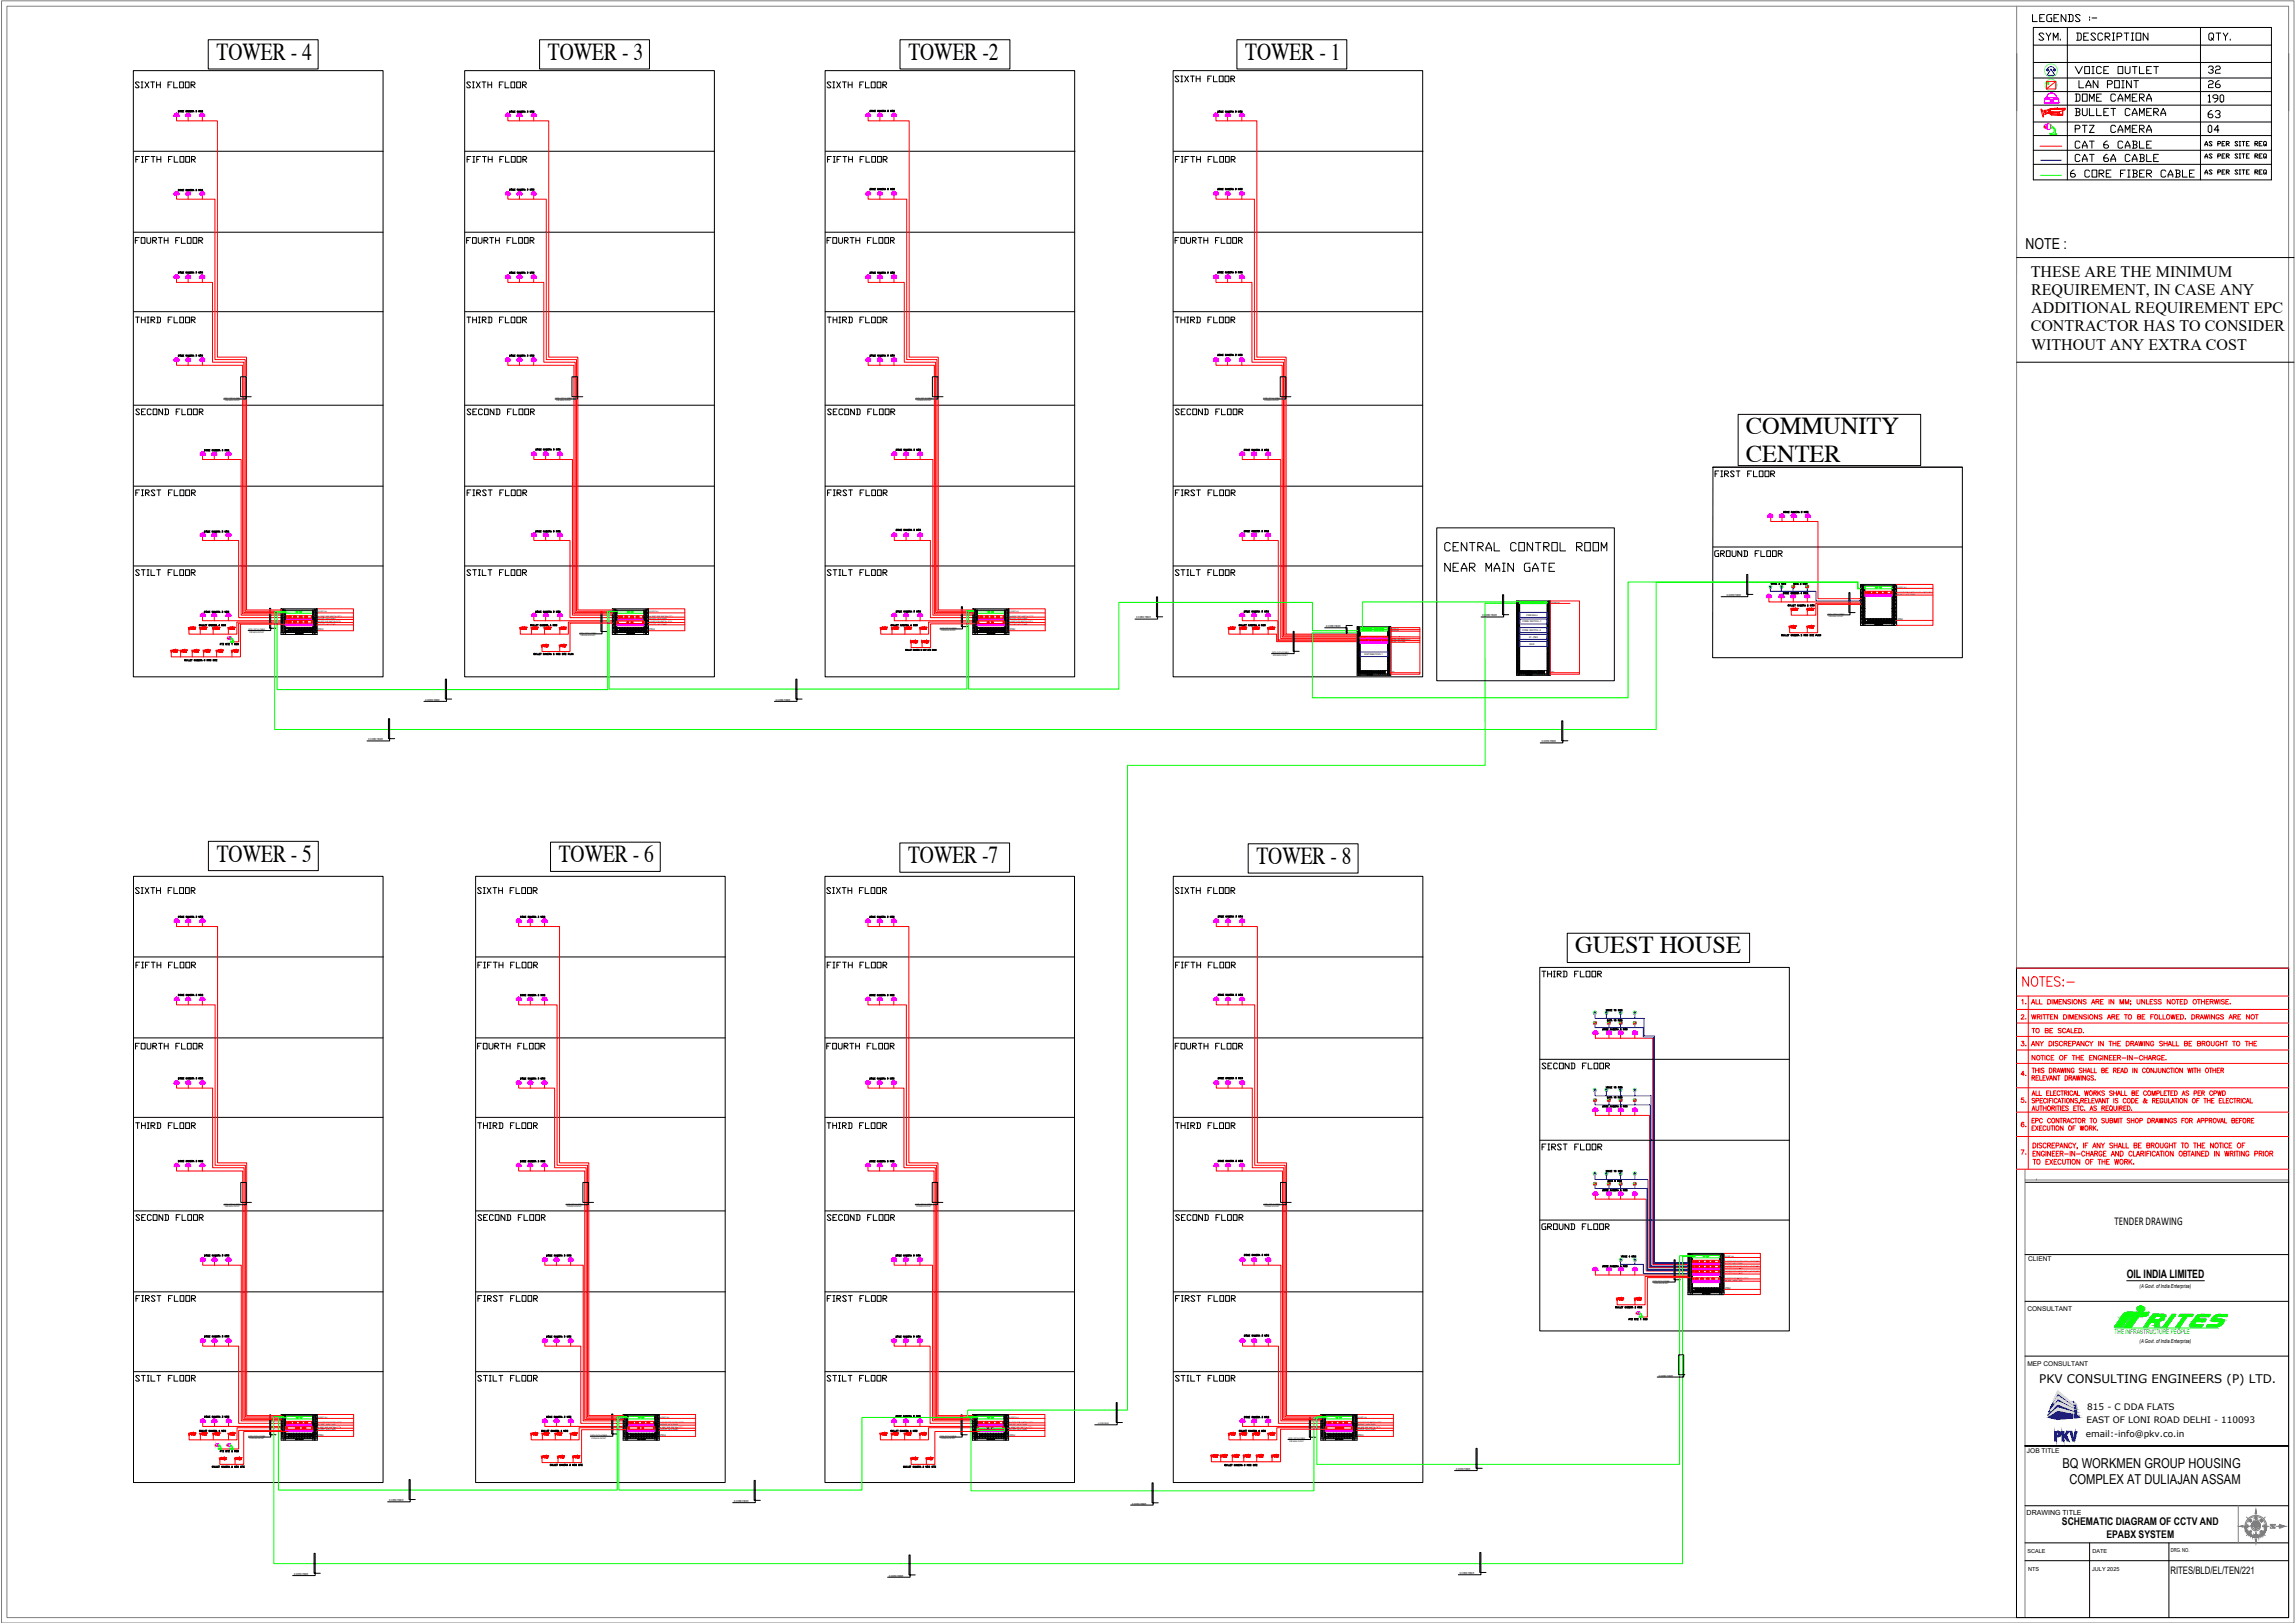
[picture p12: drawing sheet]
<svg xmlns="http://www.w3.org/2000/svg" width="594mm" height="420mm" viewBox="0 0 594 420" stroke-linecap="round" stroke-linejoin="round" font-family="sans-serif">
<defs><g id="words">
<g font-size="6.3">
<text x="56.1" y="15.5">TOWER - 4</text>
<text x="141.8" y="15.5">TOWER - 3</text>
<text x="235.1" y="15.5">TOWER -2</text>
<text x="322.3" y="15.5">TOWER - 1</text>
<text x="452" y="112.5">COMMUNITY</text>
<text x="452" y="119.6">CENTER</text>
<text x="56.1" y="223.1">TOWER - 5</text>
<text x="144.6" y="223.3">TOWER - 6</text>
<text x="235" y="223.4">TOWER -7</text>
<text x="325.2" y="223.6">TOWER - 8</text>
<text x="407.7" y="246.8">GUEST HOUSE</text>
</g>
<text font-size="5.7" fill="#f00" x="522.8" y="256.5">NOTES:-</text>
<g font-size="5.3">
<text x="536.2" y="27.5">DOME CAMERA</text>
<text x="536.2" y="35.6">PTZ CAMERA</text>
<text x="570.8" y="35.6">04</text>
<text x="373.2" y="143.9">CENTRAL CONTROL ROOM</text>
<text x="373.2" y="149.2">NEAR MAIN GATE</text>
</g>
<g font-size="4.9">
<text x="525.3" y="6.7">LEGENDS :-</text>
<text x="527" y="11.6">SYM.</text>
<text x="536.6" y="11.6">DESCRIPTION</text>
<text x="570.8" y="11.6">QTY.</text>
<text x="536.2" y="20.1">VOICE OUTLET</text>
<text x="537.3" y="24">LAN POINT</text>
<text x="570.8" y="20.1">32</text>
<text x="570.8" y="24">26</text>
<text x="570.8" y="27.5">190</text>
<text x="536.2" y="31">BULLET CAMERA</text>
<text x="570.8" y="31.8">63</text>
<text x="536.2" y="39.5">CAT 6 CABLE</text>
<text x="535.2" y="46.9">6 CORE FIBER CABLE</text>
<text x="536.2" y="43">CAT 6A CABLE</text>
</g>
<g font-size="4.4">
<text x="34.2" y="24">SIXTH FLOOR</text>
<text x="119.9" y="24">SIXTH FLOOR</text>
<text x="213.1" y="24">SIXTH FLOOR</text>
<text x="34.2" y="64.2">FOURTH FLOOR</text>
<text x="119.9" y="64.2">FOURTH FLOOR</text>
<text x="213.1" y="64.2">FOURTH FLOOR</text>
<text x="303.4" y="64.2">FOURTH FLOOR</text>
<text x="34.2" y="84.7">THIRD FLOOR</text>
<text x="119.9" y="84.7">THIRD FLOOR</text>
<text x="213.1" y="84.7">THIRD FLOOR</text>
<text x="303.4" y="84.7">THIRD FLOOR</text>
<text x="34.2" y="108.7">SECOND FLOOR</text>
<text x="119.9" y="108.7">SECOND FLOOR</text>
<text x="213.4" y="108.7">SECOND FLOOR</text>
<text x="303.4" y="108.7">SECOND FLOOR</text>
<text x="443.1" y="124.5">FIRST FLOOR</text>
<text x="34.2" y="129.5">FIRST FLOOR</text>
<text x="119.9" y="129.5">FIRST FLOOR</text>
<text x="303.4" y="129.5">FIRST FLOOR</text>
<text x="443.1" y="145.3">GROUND FLOOR</text>
<text x="34.2" y="150.3">STILT FLOOR</text>
<text x="119.9" y="150.3">STILT FLOOR</text>
<text x="213.1" y="150.3">STILT FLOOR</text>
<text x="303.4" y="150.3">STILT FLOOR</text>
<text x="34.2" y="232.5">SIXTH FLOOR</text>
<text x="122.8" y="232.5">SIXTH FLOOR</text>
<text x="213.1" y="232.5">SIXTH FLOOR</text>
<text x="303.4" y="232.5">SIXTH FLOOR</text>
<text x="34.2" y="251.9">FIFTH FLOOR</text>
<text x="122.8" y="251.9">FIFTH FLOOR</text>
<text x="213.1" y="251.9">FIFTH FLOOR</text>
<text x="303.4" y="251.9">FIFTH FLOOR</text>
<text x="398.3" y="254">THIRD FLOOR</text>
<text x="34.2" y="272.7">FOURTH FLOOR</text>
<text x="122.8" y="272.7">FOURTH FLOOR</text>
<text x="213.1" y="272.7">FOURTH FLOOR</text>
<text x="303.4" y="272.7">FOURTH FLOOR</text>
<text x="398.3" y="278">SECOND FLOOR</text>
<text x="398.3" y="298.8">FIRST FLOOR</text>
<text x="34.2" y="317.1">SECOND FLOOR</text>
<text x="122.8" y="317.1">SECOND FLOOR</text>
<text x="213.1" y="317.1">SECOND FLOOR</text>
<text x="303.4" y="317.1">SECOND FLOOR</text>
<text x="398.3" y="319.6">GROUND FLOOR</text>
<text x="34.2" y="338">FIRST FLOOR</text>
<text x="122.8" y="338">FIRST FLOOR</text>
<text x="213.1" y="338">FIRST FLOOR</text>
<text x="303.4" y="338">FIRST FLOOR</text>
<text x="34.2" y="358.8">STILT FLOOR</text>
<text x="122.8" y="358.8">STILT FLOOR</text>
<text x="213.1" y="358.8">STILT FLOOR</text>
<text x="303.4" y="358.8">STILT FLOOR</text>
</g>
<g font-size="4.4" fill="#f00">
<text x="522.1" y="286.8">5.</text>
<text x="522.1" y="300.2">7.</text>
</g>
<g font-size="4.1">
<text x="525.7" y="71.8">THESE ARE THE MINIMUM</text>
<text x="525.8" y="76.5">REQUIREMENT, IN CASE ANY</text>
<text x="525.8" y="81.2">ADDITIONAL REQUIREMENT EPC</text>
<text x="525.7" y="85.8">CONTRACTOR HAS TO CONSIDER</text>
<text x="525.8" y="90.5">WITHOUT ANY EXTRA COST</text>
</g>
<g font-size="4" fill="#f00">
<text x="522.5" y="261.1">1.</text>
<text x="522.1" y="264.9">2.</text>
<text x="522.1" y="272">3.</text>
<text x="522.1" y="279.8">4.</text>
<text x="522.5" y="292.8">6.</text>
</g>
<text font-size="3.9" x="524.3" y="64.4">NOTE :</text>
<g font-size="3.5">
<text x="533.9" y="379.9">BQ WORKMEN GROUP HOUSING</text>
<text x="535.7" y="384.2">COMPLEX AT DULIAJAN ASSAM</text>
</g>
<text font-size="3.5" fill="#808080" x="581.4" y="395.5">SW</text>
<g font-size="3.1" fill="#f00">
<text x="481.5" y="154.9">13</text>
<text x="488.9" y="154.9">13</text>
<text x="72.7" y="161.6">06</text>
<text x="80.1" y="161.6">06</text>
<text x="444.1" y="328.1">13</text>
<text x="444.1" y="331.3">08</text>
<text x="444.1" y="330.6">09</text>
<text x="80.1" y="371.5">04</text>
</g>
<g font-size="3.1" fill="#f0f">
<text x="158.4" y="161.6">06</text>
<text x="444.1" y="334.4">03</text>
<text x="72.7" y="371.5">04</text>
<text x="161.2" y="371.5">04</text>
<text x="168.6" y="371.5">04</text>
<text x="258.9" y="371.5">04</text>
<text x="341.8" y="371.5">04</text>
<text x="349.2" y="371.5">04</text>
</g>
<g font-size="3.1">
<text x="80.1" y="162.3">05</text>
<text x="165.8" y="162.3">05</text>
<text x="415.2" y="286.1">D</text>
<text x="421.9" y="286.1">D</text>
<text x="547.3" y="317.1">TENDER DRAWING</text>
<text x="436.7" y="328.1">13</text>
<text x="436.7" y="334.4">03</text>
<text x="527.9" y="358.1">PKV CONSULTING ENGINEERS (P) LTD.</text>
<text x="251.5" y="371.5">04</text>
</g>
<g font-size="3.1" fill="#808080">
<text x="586.7" y="395.5" transform="rotate(-90 586.7 395.5)">NW</text>
<text x="581" y="396.5">S</text>
<text x="582.8" y="398.3">E</text>
<text x="586.7" y="397.9" transform="rotate(-90 586.7 397.9)">NE</text>
</g>
<text font-size="3" x="550.5" y="330.9">OIL INDIA LIMITED</text>
<g font-size="2.7">
<text x="533.8" y="394.8">SCHEMATIC DIAGRAM OF CCTV AND</text>
<text x="545.3" y="398.1">EPABX SYSTEM</text>
<text x="561.8" y="407.6">RITES/BLD/EL/TEN/221</text>
</g>
<g font-size="2.6" fill="#f00">
<text x="481.5" y="155.9">11</text>
<text x="488.9" y="155.9">11</text>
<text x="72.7" y="163.3">03</text>
<text x="80.1" y="163.3">03</text>
<text x="158.4" y="163.3">03</text>
<text x="165.8" y="163.3">03</text>
<text x="251.9" y="163.3">03</text>
<text x="259.3" y="163.3">03</text>
<text x="358.4" y="166.2">22</text>
<text x="358.4" y="165.8">23</text>
<text x="358.4" y="175">02</text>
<text x="399.7" y="175">02</text>
<text x="436.7" y="329.8">10</text>
<text x="436.7" y="328.4">12</text>
<text x="444.1" y="329.8">10</text>
<text x="444.1" y="328.4">12</text>
<text x="72.7" y="370.8">05</text>
<text x="80.1" y="370.8">05</text>
<text x="161.2" y="370.8">05</text>
<text x="168.6" y="370.8">05</text>
<text x="251.5" y="370.8">05</text>
<text x="258.9" y="370.8">05</text>
<text x="341.8" y="370.8">05</text>
<text x="349.2" y="370.8">05</text>
</g>
<g font-size="2.6">
<text x="481.5" y="155.2">12</text>
<text x="481.5" y="153.5">15</text>
<text x="488.9" y="155.2">12</text>
<text x="488.9" y="153.5">15</text>
<text x="72.7" y="160.9">07</text>
<text x="72.7" y="160.2">08</text>
<text x="80.1" y="160.9">07</text>
<text x="80.1" y="160.2">08</text>
<text x="158.4" y="160.9">07</text>
<text x="158.4" y="160.2">08</text>
<text x="165.8" y="160.9">07</text>
<text x="165.8" y="160.2">08</text>
<text x="251.9" y="160.9">07</text>
<text x="251.9" y="160.2">08</text>
<text x="259.3" y="160.9">07</text>
<text x="259.3" y="160.2">08</text>
<text x="392.3" y="160.5">35</text>
<text x="392.3" y="159.8">36</text>
<text x="392.3" y="159.5">37</text>
<text x="399.7" y="160.5">35</text>
<text x="399.7" y="159.5">37</text>
<text x="481.5" y="159.1">06</text>
<text x="481.5" y="160.5">04</text>
<text x="488.9" y="160.5">04</text>
<text x="491.1" y="156.6" transform="rotate(-90 491.1 156.6)">10</text>
<text x="351" y="166.5">21</text>
<text x="351" y="166.2">22</text>
<text x="358.4" y="166.5">21</text>
<text x="392.3" y="167.6">19</text>
<text x="392.3" y="166.5">21</text>
<text x="392.3" y="166.2">22</text>
<text x="392.3" y="165.8">23</text>
<text x="392.3" y="164.7">25</text>
<text x="392.3" y="164.4">26</text>
<text x="392.3" y="163">29</text>
<text x="399.7" y="167.6">19</text>
<text x="399.7" y="166.5">21</text>
<text x="399.7" y="166.2">22</text>
<text x="399.7" y="165.8">23</text>
<text x="399.7" y="164.7">25</text>
<text x="399.7" y="164.4">26</text>
<text x="399.7" y="164">27</text>
<text x="399.7" y="163">29</text>
<text x="481.5" y="162.3">01</text>
<text x="491.1" y="162.3" transform="rotate(-90 491.1 162.3)">01</text>
<text x="351" y="169.7">14</text>
<text x="351" y="173.2">06</text>
<text x="351" y="169.3">15</text>
<text x="358.4" y="169.7">14</text>
<text x="358.4" y="173.2">06</text>
<text x="392.3" y="169.7">14</text>
<text x="392.3" y="173.2">06</text>
<text x="392.3" y="169.3">15</text>
<text x="399.7" y="169.7">14</text>
<text x="399.7" y="173.2">06</text>
<text x="351" y="175">02</text>
<text x="392.3" y="175">02</text>
<text x="415.2" y="266">D</text>
<text x="415.2" y="307.6">D</text>
<text x="436.7" y="333.7">04</text>
<text x="444.1" y="333.7">04</text>
<text x="72.7" y="370.1">06</text>
<text x="72.7" y="369.4">07</text>
<text x="80.1" y="370.1">06</text>
<text x="80.1" y="369.4">07</text>
<text x="161.2" y="370.1">06</text>
<text x="161.2" y="369.4">07</text>
<text x="168.6" y="370.1">06</text>
<text x="168.6" y="369.4">07</text>
<text x="251.5" y="370.1">06</text>
<text x="251.5" y="369.4">07</text>
<text x="258.9" y="370.1">06</text>
<text x="258.9" y="369.4">07</text>
<text x="341.8" y="370.1">06</text>
<text x="341.8" y="369.4">07</text>
<text x="349.2" y="370.1">06</text>
<text x="349.2" y="369.4">07</text>
<text x="72.7" y="372.5">02</text>
<text x="80.1" y="372.5">02</text>
<text x="161.2" y="372.5">02</text>
<text x="168.6" y="372.5">02</text>
<text x="251.5" y="372.5">02</text>
<text x="258.9" y="372.5">02</text>
<text x="341.8" y="372.5">02</text>
<text x="349.2" y="372.5">02</text>
</g>
<g font-size="2.6" fill="#0f0">
<text x="392.3" y="159.1">38</text>
<text x="392.3" y="157.7">41</text>
<text x="399.7" y="159.1">38</text>
<text x="399.7" y="158.8">39</text>
<text x="351" y="165.8">23</text>
<text x="351" y="164.7">25</text>
<text x="358.4" y="164.7">25</text>
<text x="411.7" y="266">D</text>
<text x="421.9" y="266">D</text>
<text x="411.7" y="307.6">D</text>
<text x="421.9" y="307.6">D</text>
</g>
<g font-size="2.6" fill="#f0f">
<text x="481.5" y="156.6">10</text>
<text x="351" y="167.6">19</text>
<text x="358.4" y="167.6">19</text>
<text x="436.7" y="333">05</text>
<text x="444.1" y="333">05</text>
</g>
<g font-size="2.3">
<text x="540.3" y="365.1">815 - C DDA FLATS</text>
<text x="539.9" y="371.9">email:-info@pkv.co.in</text>
<text x="540.1" y="368.5">EAST OF LONI ROAD DELHI - 110093</text>
</g>
<text font-size="1.8" x="524.6" y="392.1">DRAWING TITLE</text>
<g font-size="1.7">
<text x="525" y="326.5">CLIENT</text>
<text x="524.8" y="339.3">CONSULTANT</text>
<text x="524.8" y="353.5">MEP CONSULTANT</text>
<text x="524.7" y="376.3">JOB TITLE</text>
</g>
<text font-size="1.7" fill="#009926" x="547.4" y="345.4">THE INFRASTRUCTURE PEOPLE</text>
<g font-size="1.4">
<text x="553.9" y="333.4">(A Govt. of India Enterprise)</text>
<text x="553.9" y="347.7">(A Govt. of India Enterprise)</text>
<text x="561.9" y="401.9">DRG. NO.</text>
<text x="524.8" y="402.1">SCALE</text>
<text x="525" y="406.8">NTS</text>
<text x="541.6" y="406.8">JULY 2025</text>
<text x="541.7" y="402.1">DATE</text>
</g>
<g font-size=".7">
<text x="447" y="154.3">6 CORE FIBER</text>
<text x="294.2" y="160.1">6 CORE FIBER</text>
<text x="383.8" y="159.6">6 CORE FIBER</text>
<text x="343.3" y="162.4">6 CORE FIBER</text>
<text x="110.1" y="181.4">6 CORE FIBER</text>
<text x="200.8" y="181.4">6 CORE FIBER</text>
<text x="95.4" y="191.7">6 CORE FIBER</text>
<text x="399.1" y="192.2">6 CORE FIBER</text>
<text x="429.4" y="356.4">6 CORE FIBER</text>
<text x="376.9" y="380.6">6 CORE FIBER</text>
<text x="100.7" y="388.6">6 CORE FIBER</text>
<text x="190" y="388.9">6 CORE FIBER</text>
<text x="293" y="389.5">6 CORE FIBER</text>
<text x="76.1" y="407.7">6 CORE FIBER</text>
<text x="377.9" y="407.5">6 CORE FIBER</text>
<text x="230.1" y="408.2">6 CORE FIBER</text>
</g>
<g font-size=".6">
<text x="394.1" y="161.1">CORE SWITCH -1</text>
<text x="395.2" y="159.4">FIREWALL</text>
<text x="491.3" y="160.5">PDU</text>
<text x="82.4" y="163.2">PDU</text>
<text x="168.2" y="163.2">PDU</text>
<text x="261.5" y="163.2">PDU</text>
<text x="394" y="163.4">CORE SWITCH -2</text>
<text x="395.8" y="165.1">IP - PBX</text>
<text x="395.9" y="166.9">NVR</text>
<text x="353.2" y="169.6">DISTRIBUTION 1</text>
<text x="446.6" y="333.7">PDU</text>
<text x="82.4" y="371.8">PDU</text>
<text x="171" y="371.8">PDU</text>
<text x="261.4" y="371.8">PDU</text>
<text x="351.6" y="371.8">PDU</text>
</g>
<g font-size=".5">
<text x="58" y="103.3">CAT6 / CAT 6 A CABLE</text>
<text x="58.3" y="103.9">FOR EACH OUTLET</text>
<text x="143.8" y="103.3">CAT6 / CAT 6 A CABLE</text>
<text x="144" y="103.9">FOR EACH OUTLET</text>
<text x="237.1" y="103.3">CAT6 / CAT 6 A CABLE</text>
<text x="237.3" y="103.9">FOR EACH OUTLET</text>
<text x="327.1" y="103.3">CAT6 / CAT 6 A CABLE</text>
<text x="327.3" y="103.9">FOR EACH OUTLET</text>
<text x="473.1" y="159.1">CAT6 / CAT 6 A CABLE</text>
<text x="473.4" y="159.8">FOR EACH OUTLET</text>
<text x="64.3" y="163.2">CAT6 / CAT 6 A CABLE</text>
<text x="64.6" y="163.8">FOR EACH OUTLET</text>
<text x="150.1" y="164">CAT6 / CAT 6 A CABLE</text>
<text x="150.3" y="164.7">FOR EACH OUTLET</text>
<text x="243.4" y="162.7">CAT6 / CAT 6 A CABLE</text>
<text x="243.6" y="163.4">FOR EACH OUTLET</text>
<text x="329.3" y="169.1">CAT6 / CAT 6 A CABLE</text>
<text x="329.5" y="169.8">FOR EACH OUTLET</text>
<text x="58" y="311.8">CAT6 / CAT 6 A CABLE</text>
<text x="146.6" y="311.8">CAT6 / CAT 6 A CABLE</text>
<text x="237" y="311.8">CAT6 / CAT 6 A CABLE</text>
<text x="327.2" y="311.8">CAT6 / CAT 6 A CABLE</text>
<text x="58.3" y="312.5">FOR EACH OUTLET</text>
<text x="146.8" y="312.5">FOR EACH OUTLET</text>
<text x="237.3" y="312.5">FOR EACH OUTLET</text>
<text x="327.4" y="312.5">FOR EACH OUTLET</text>
<text x="427.9" y="331.8">CAT6 / CAT 6 A CABLE</text>
<text x="428.1" y="332.4">FOR EACH OUTLET</text>
<text x="64.4" y="372">CAT6 / CAT 6 A CABLE</text>
<text x="152.9" y="371.7">CAT6 / CAT 6 A CABLE</text>
<text x="243.3" y="372">CAT6 / CAT 6 A CABLE</text>
<text x="254.7" y="370.2">DISTRIBUTION 2</text>
<text x="284.2" y="368.8">6 CORE FIBER</text>
<text x="64.6" y="372.6">FOR EACH OUTLET</text>
<text x="153.1" y="372.4">FOR EACH OUTLET</text>
<text x="243.6" y="372.6">FOR EACH OUTLET</text>
<text x="333.5" y="372.6">CAT6 / CAT 6 A CABLE</text>
<text x="333.8" y="373.3">FOR EACH OUTLET</text>
</g>
<g font-size=".4">
<text x="491.1" y="154">24 PORT JACK PANEL</text>
<text x="491.1" y="152.1">6 PORT LIU</text>
<text x="491.2" y="153.4">24 PORT POE SWITCH DATA ,VOICE,WIFI</text>
<text x="82.1" y="161.1">24 PORT POE SWITCH CCTV</text>
<text x="82.3" y="160.3">24 PORT JACK PANEL</text>
<text x="82.3" y="161.7">24 PORT JACK PANEL</text>
<text x="82.3" y="158.5">6 PORT LIU</text>
<text x="82.3" y="159.7">24 PORT POE SWITCH CCTV</text>
<text x="168" y="160.3">24 PORT JACK PANEL</text>
<text x="168" y="161.7">24 PORT JACK PANEL</text>
<text x="168" y="158.5">6 PORT LIU</text>
<text x="168.1" y="159.7">24 PORT POE SWITCH CCTV</text>
<text x="168.1" y="161.1">4 PORT POE SWITCH CCTV</text>
<text x="261.3" y="160.3">24 PORT JACK PANEL</text>
<text x="261.3" y="161.7">24 PORT JACK PANEL</text>
<text x="261.3" y="158.5">6 PORT LIU</text>
<text x="261.4" y="159.7">24 PORT POE SWITCH CCTV</text>
<text x="261.4" y="161.1">4 PORT POE SWITCH CCTV</text>
<text x="401.6" y="156.1">24 PORT LIU</text>
<text x="360.1" y="162.9">24 PORT LIU</text>
<text x="360.1" y="163.4">24 PORT LIU</text>
<text x="360.2" y="165.3">24 PORT JACK PANEL</text>
<text x="360.2" y="164.8">24 PORT POE SWITCH CCTV</text>
<text x="360.2" y="166.2">24 PORT JACK PANEL</text>
<text x="360.2" y="165.8">24 PORT POE SWITCH CCTV</text>
<text x="360.2" y="174.1">PDU</text>
<text x="401.5" y="174.1">PDU</text>
<text x="446.5" y="325.4">6 PORT LIU</text>
<text x="446.5" y="327.2">24 PORT JACK PANEL</text>
<text x="446.5" y="328.5">24 PORT JACK PANEL</text>
<text x="446.5" y="329.7">24 PORT JACK PANEL</text>
<text x="446.5" y="326.6">24 PORT POE SWITCH DATA ,VOICE,WIFI</text>
<text x="446.5" y="327.9">24 PORT POE SWITCH DATA ,VOICE,WIFI</text>
<text x="446.5" y="329.2">24 PORT POE SWITCH DATA ,VOICE,WIFI</text>
<text x="446.5" y="331.6">24 PORT JACK PANEL</text>
<text x="446.5" y="331">24 PORT POE SWITCH CCTV</text>
<text x="82.3" y="368.9">24 PORT JACK PANEL</text>
<text x="82.3" y="370.2">24 PORT JACK PANEL</text>
<text x="82.3" y="367.1">6 PORT LIU</text>
<text x="82.4" y="368.3">24 PORT POE SWITCH CCTV</text>
<text x="82.4" y="369.7">8 PORT POE SWITCH CCTV</text>
<text x="170.8" y="367.1">6 PORT LIU</text>
<text x="170.9" y="368.3">24 PORT POE SWITCH CCTV</text>
<text x="170.9" y="368.9">24 PORT JACK PANEL</text>
<text x="170.9" y="370.2">24 PORT JACK PANEL</text>
<text x="170.9" y="369.7">4 PORT POE SWITCH CCTV</text>
<text x="261.3" y="368.9">24 PORT JACK PANEL</text>
<text x="261.3" y="370.2">24 PORT JACK PANEL</text>
<text x="261.3" y="367.1">6 PORT LIU</text>
<text x="261.3" y="368.3">24 PORT POE SWITCH CCTV</text>
<text x="261.3" y="369.7">4 PORT POE SWITCH CCTV</text>
<text x="351.5" y="368.9">24 PORT JACK PANEL</text>
<text x="351.5" y="370.2">24 PORT JACK PANEL</text>
<text x="351.5" y="367.1">6 PORT LIU</text>
<text x="351.5" y="368.3">24 PORT POE SWITCH CCTV</text>
<text x="351.5" y="369.7">8 PORT POE SWITCH CCTV</text>
</g>
</g></defs>
<!-- layer: data point -->
<g fill="none" stroke="#000" stroke-width=".26">
<path d="M73.3 157.9v6.4M73.3 157.9l-.6-.3h9.4l-.5 .3M73.3 157.9h8.3M73.5 157.9v6.4M73.9 157.9v6.4M80.9 157.9v6.4M81.3 157.9v6.4M81.6 157.9v6.4M82.1 157.6v6.7h-9.4v-6.7M158.5 157.6v6.7h9.4v-6.7M159 157.9l-.5-.3h9.4l-.5 .3M159 157.9v6.4"/>
<path d="M159 157.9h8.4M159.3 157.9v6.4M159.7 157.9v6.4M166.7 157.9v6.4M167.1 157.9v6.4M167.4 157.9v6.4M251.8 157.6v6.7h9.4v-6.7M252.3 157.9h8.4M252.3 157.9l-.5-.3h9.4l-.5 .3M252.3 157.9v6.4M252.6 157.9v6.4M253 157.9v6.4"/>
<path d="M260 157.9v6.4M260.4 157.9v6.4M260.7 157.9v6.4M392.6 155.6v19.2h8.7v-19.2M392.9 155.8h8.1M392.9 155.8l-.3-.2h8.7l-.3 .2M392.9 155.8v19M393.1 155.8v19M393.4 155.8v19M400.5 155.8v19M400.8 155.8v19M401 155.8v19"/>
<path d="M482.1 151.6v10.3M482.1 151.6h8.3M482.1 151.6l-.5-.3h9.4l-.6 .3M482.4 151.6v10.3M482.7 151.6v10.3M489.8 151.6v10.3M490.1 151.6v10.3M490.4 151.6v10.3M491 151.3v10.6h-9.4v-10.6M72.7 163.7h9.4M73.9 162.5h7v1.2h-7zM76.1 162.7h.6v.7h-.6z"/>
<path d="M76.2 163.1l.1 .2zM76.3 162.8l.2 .1zM76.4 163.1l.2 .2zM76.5 163.9l.1 .2M76.5 164.1h.1M76.7 162.5v1.2M76.8 162.7h.6v.7h-.6zM76.8 163.9h-.1l.1 .2h-.1M76.9 163.1l.1 .2zM76.9 163.9l.1 .2 .1-.2M77 162.8l.2 .1zM77.1 163.1l.2 .2z"/>
<path d="M77.2 164h.2M77.4 162.5v1.2M77.5 162.7h.6v.7h-.6zM77.5 164l.2-.1h-.2v.2M77.5 164l.2 .1M77.6 163.1l.1 .2zM77.7 162.8l.2 .1zM77.8 164.1l.1-.2v.2M77.8 164h.1M77.8 163.1l.1 .2zM78.1 162.5v1.2M78.2 162.7h.6v.7h-.6z"/>
<path d="M78.2 163.9h-.2l.2 .2M78.3 163.1l.1 .2zM78.3 163.9v.2M78.4 162.8l.2 .1zM78.4 164l.1 .1M78.5 163.9l-.2 .1M78.5 163.1l.2 .2zM78.8 162.5v1.2M78.9 162.7h.6v.7h-.6zM158.5 163.7h9.4M159.7 162.5h7v1.2h-7zM161.9 162.7h.5v.7h-.5z"/>
<path d="M162 163.1l.1 .2zM162 162.8l.3 .1zM162.2 163.1l.1 .2zM162.3 163.9l.1 .2M162.5 162.5v1.2M162.6 162.7h.5v.7h-.5zM162.6 163.9h-.2l.2 .2h-.2M162.7 163.1l.1 .2zM162.7 163.9v.2l.2-.2M162.7 162.8l.3 .1zM162.9 163.1l.1 .2zM163 164h.2"/>
<path d="M163.2 162.5v1.2M163.3 162.7h.5v.7h-.5zM163.3 164.1l.1-.2-.1 .1 .2 .1M163.4 163.1l.1 .2zM163.4 162.8l.3 .1zM163.5 164.1l.1-.2 .1 .2M163.5 164h.2M163.6 163.1l.1 .2zM163.9 162.5v1.2M164 162.7h.5v.7h-.5zM164 163.9h-.2l.2 .2M164.1 163.1l.1 .2z"/>
<path d="M164.1 163.9v.2M164.1 162.8l.3 .1zM164.3 163.9l-.2 .1 .2 .1M164.3 163.1l.1 .2zM164.6 162.5v1.2M164.6 162.7h.6v.7h-.6zM251.8 163.7h9.4M253 162.5h7v1.2h-7zM254.4 162.7h.6v.7h-.6zM255.1 162.5v1.2M255.2 162.7h.5v.7h-.5zM255.2 163.1l.2 .2z"/>
<path d="M255.3 162.8l.2 .1zM255.5 163.1l.1 .2zM255.5 163.9l.2 .2M255.8 162.5v1.2M255.8 162.7h.6v.7h-.6zM255.9 163.9h-.2l.2 .2h-.2M256 163.1l.1 .2zM256 162.8l.3 .1zM256 163.9v.2l.2-.2M256.2 163.1l.1 .2zM256.3 164h.2M256.5 162.5v1.2"/>
<path d="M256.6 162.7h.5v.7h-.5zM256.6 164l.1-.1h-.1v.2M256.6 164l.1 .1M256.6 163.1l.2 .2zM256.7 162.8l.2 .1zM256.8 164.1l.1-.2 .1 .2M256.8 164h.2M256.9 163.1l.1 .2zM257.2 162.5v1.2M257.2 162.7h.6v.7h-.6zM257.3 163.9h-.2l.2 .2M257.4 163.1l.1 .2z"/>
<path d="M257.4 163.9v.2M257.4 162.8l.3 .1zM257.6 163.9l-.2 .1 .2 .1M257.6 163.1l.1 .2zM257.9 162.5v1.2M258 162.7h.5v.7h-.5zM258.1 163.1l.1 .2zM258.1 162.8l.3 .1zM258.3 163.1l.1 .2zM351.3 162.3v12.5h8.7v-12.5M351.3 174.5h8.7M351.6 162.5h8.1"/>
<path d="M351.6 162.5l-.3-.2h8.7l-.3 .2M351.6 162.5v12.3M351.8 162.5v12.3M352.1 173.6h7.1v.9h-7.1zM352.1 162.5v12.3M354 173.8h.5v.5h-.5zM354 174.6l.1 .2M354.1 174l.1 .2zM354.2 173.9h.1zM354.3 174.6v.2l.1-.2M354.3 174l.1 .2zM354.4 174.7l.3-.1-.1 .2"/>
<path d="M354.5 173.6v.9M354.6 173.8h.3v.5h-.3zM354.6 174l.1 .2zM354.6 174.7l.1 .1M354.7 173.9h.2zM354.8 174l.1 .2zM354.9 174.6v.2zM355 173.6v.9M355.1 174.6v.1M355.1 173.8h.5v.5h-.5zM355.2 174l.1 .2zM355.2 174.6v.2"/>
<path d="M355.2 173.9h.2zM355.3 174.6v.2M355.4 174v.2zM355.7 173.8h.3v.5h-.3zM355.7 174l.1 .2zM355.8 173.9h.1zM355.9 174l.1 .2zM356.2 173.8h.4v.5h-.4zM356.2 174l.1 .2zM356.3 173.9h.2zM356.4 174l.1 .2zM356.8 173.6v.9"/>
<path d="M356.9 173.8h.4v.5h-.4zM357 174l.1 .2zM357 173.9h.2zM357.1 174l.1 .2zM357.3 173.6v.9M357.3 173.8h.5v.5h-.5zM357.4 174l.1 .2zM357.5 173.9h.1zM359.2 162.5v12.3M359.5 162.5v12.3M359.7 162.5v12.3M392.6 174.5h8.7"/>
<path d="M393.4 173.6h7.1v.9h-7.1zM395.3 174.6l.1 .2M395.4 173.8h.3v.5h-.3zM395.4 174l.1 .2zM395.4 173.9h.2zM395.5 174.6l.1 .2 .1-.2M395.6 174l.1 .2zM395.7 174.7h.1M395.8 173.6v.9M395.8 173.8h.5v.5h-.5zM395.9 174l.1 .2zM395.9 174.8v-.2l.1 .2"/>
<path d="M396 173.9h.1zM396.1 174l.1 .2zM396.2 174.6l-.1 .2zM396.3 173.6v.9M396.3 174.6l.1 .2zM396.4 173.8h.4v.5h-.4zM396.5 174l.1 .2zM396.5 174.7l.1 .1M396.6 173.9h.1zM396.6 174.6l-.1 .1M396.7 174v.2zM396.9 173.8h.4v.5h-.4z"/>
<path d="M397 174l.1 .2zM397.1 173.9h.1zM397.2 174l.1 .2zM397.5 173.8h.4v.5h-.4zM397.6 174l.1 .2zM397.6 173.9h.1zM397.7 174l.1 .2zM398.1 173.6v.9M398.2 173.8h.4v.5h-.4zM398.2 174l.1 .2zM398.3 173.9h.2zM398.4 174l.1 .2z"/>
<path d="M398.6 173.6v.9M398.7 173.8h.4v.5h-.4zM398.7 174l.1 .2zM398.8 173.9h.1zM481.6 161.5h9.4M482.7 160.1h7.1v1.4h-7.1zM484.9 160.4h.6v.8h-.6zM485 160.8l.2 .2zM485.1 160.5l.2 .2zM485.3 160.8l.1 .2zM485.3 161.6l.1 .2M485.3 161.8h.1"/>
<path d="M485.6 160.1v1.4M485.6 160.4h.6v.8h-.6zM485.7 161.5h-.2l.2 .2-.2 .1M485.7 160.8l.2 .2zM485.8 160.5l.2 .2zM485.8 161.5v.3l.2-.3M486 160.8l.1 .2zM486 161.7h.3M486.3 160.1v1.4M486.3 160.4h.6v.8h-.6zM486.3 161.7l.2-.1-.2-.1v.3M486.4 161.7l.1 .1"/>
<path d="M486.4 160.8l.2 .2zM486.5 160.5l.2 .2zM486.6 161.8l.1-.3 .1 .3M486.6 161.8h.2M486.7 160.8l.1 .2zM487 160.1v1.4M487 160.4h.6v.8h-.6zM487.1 161.6h-.2v.2h.2M487.1 160.8l.2 .2zM487.1 161.5v.3M487.2 160.5l.2 .2zM487.4 161.5l-.3 .2 .3 .1"/>
<path d="M487.4 160.8l.1 .2zM487.7 160.1v1.4M487.7 160.4h.6v.8h-.6zM487.9 160.8v.2zM487.9 160.5l.3 .2zM436.9 324.5v10.7h9.4v-10.7M436.9 334.6h9.4M437.5 324.8l-.6-.3h9.4l-.5 .3M437.5 324.8v10.4M437.5 324.8h8.3M437.7 324.8v10.4M438.1 333.4h7v1.2h-7z"/>
<path d="M438.1 324.8v10.4M440.3 333.6h.6v.7h-.6zM440.4 334l.1 .2zM440.5 333.7l.2 .1zM440.6 334l.1 .2zM440.7 334.8v.2M440.9 333.4v1.2M441 333.6h.6v.7h-.6zM441 334.8h-.1l.1 .1-.1 .1M441.1 334l.1 .2zM441.2 333.7l.2 .1zM441.2 334.8v.2l.1-.2"/>
<path d="M441.3 334l.2 .2zM441.4 334.9h.2M441.6 333.4v1.2M441.7 333.6h.6v.7h-.6zM441.7 334.9l.2-.1h-.2v.2M441.8 334.9l.1 .1M441.8 334l.1 .2zM441.8 333.7l.3 .1zM442 335l.1-.2v.2M442 334.9h.1M442.1 334v.2zM442.3 333.4v1.2"/>
<path d="M442.4 333.6h.6v.7h-.6zM442.4 334.8h-.2l.1 .2h.1M442.5 334l.1 .2zM442.5 334.8v.2M442.6 333.7l.2 .1zM442.6 334.9l.1 .1M442.7 334.8l-.2 .1M442.7 334l.2 .2zM443 333.4v1.2M445.1 324.8v10.4M445.5 324.8v10.4M445.8 324.8v10.4"/>
<path d="M72.8 366.2v6.6h9.3v-6.6M72.8 372.3h9.3M73.3 366.5l-.5-.3h9.3l-.5 .3M73.3 366.5h8.3M73.3 366.5v6.3M73.5 366.5v6.3M73.9 371.1h7.1v1.2h-7.1zM73.9 366.5v6.3M76.1 371.3h.6v.7h-.6zM76.2 371.7l.1 .2zM76.3 371.4l.2 .1zM76.5 371.7l.1 .2z"/>
<path d="M76.5 372.5l.1 .2M76.5 372.7h.1M76.8 371.1v1.2M76.8 371.3h.6v.7h-.6zM76.9 372.4h-.2l.2 .2-.2 .1M76.9 371.7l.2 .2zM77 371.4l.2 .1zM77 372.4v.3l.1-.3M77.1 371.7l.2 .2zM77.2 372.6h.2M77.4 371.1v1.2M77.5 371.3h.6v.7h-.6z"/>
<path d="M77.5 372.6l.2-.1-.2-.1v.3M77.6 372.6l.1 .1M77.6 371.7l.1 .2zM77.7 371.4l.2 .1zM77.8 372.7l.1-.3 .1 .3M77.8 372.6h.2M77.9 371.7l.1 .2zM78.2 371.1v1.2M78.2 371.3h.6v.7h-.6zM78.2 372.5h-.1l.1 .2M78.3 371.7l.2 .2zM78.3 372.4v.3"/>
<path d="M78.4 371.4l.2 .1zM78.4 372.6l.1 .1M78.5 372.4l-.2 .2M78.6 371.7l.1 .2zM78.8 371.1v1.2M78.9 371.3h.6v.7h-.6zM81 366.5v6.3M81.3 366.5v6.3M81.6 366.5v6.3M161.3 372.3h9.4M161.9 366.5l-.6-.3h9.4l-.5 .3M161.9 366.5v6.3"/>
<path d="M161.9 366.5h8.3M162.1 366.5v6.3M162.5 371.1h7v1.2h-7zM162.5 366.5v6.3M164.6 371.3h.6v.7h-.6zM164.8 371.7l.1 .2zM164.8 371.4l.3 .1zM165 371.7l.1 .2zM165.1 372.5l.1 .2M165.3 371.1v1.2M165.4 371.3h.5v.7h-.5zM165.4 372.4h-.2l.2 .2-.2 .1"/>
<path d="M165.5 371.7l.1 .2zM165.5 371.4l.2 .1zM165.5 372.4l.1 .3 .1-.3M165.7 371.7l.1 .2zM165.8 372.6h.2M166 371.1v1.2M166 371.3h.6v.7h-.6zM166 372.7v-.3h.2l-.2 .2 .3 .1M166.2 371.7l.1 .2zM166.2 371.4l.3 .1zM166.3 372.7l.1-.3 .1 .3M166.3 372.6h.2"/>
<path d="M166.4 371.7l.1 .2zM166.7 371.1v1.2M166.8 371.3h.5v.7h-.5zM166.8 372.5h-.2v.2h.2M166.8 371.7l.2 .2zM166.9 372.4v.3M166.9 371.4l.2 .1zM166.9 372.6l.2 .1M167.1 372.4l-.2 .2M167.1 371.7l.1 .2zM167.4 371.1v1.2M167.4 371.3h.6v.7h-.6z"/>
<path d="M169.5 366.5v6.3M169.9 366.5v6.3M170.2 366.5v6.3M170.7 366.2v6.6h-9.4v-6.6M251.7 372.3h9.4M252.2 366.5l-.5-.3h9.4l-.5 .3M252.2 366.5h8.4M252.2 366.5v6.3M252.5 366.5v6.3M252.9 371.1h7v1.2h-7zM252.9 366.5v6.3M255.1 371.3h.6v.7h-.6z"/>
<path d="M255.2 371.7l.1 .2zM255.2 371.4l.3 .1zM255.4 371.7l.1 .2zM255.5 372.5v.2M255.7 371.1v1.2M255.8 371.3h.5v.7h-.5zM255.8 372.4h-.1l.1 .2-.1 .1M255.9 371.7l.1 .2zM255.9 372.4l.1 .3 .1-.3M256 371.4l.2 .1zM256.1 371.7l.2 .2zM256.2 372.6h.2"/>
<path d="M256.4 371.1v1.2M256.5 371.3h.6v.7h-.6zM256.5 372.6l.2-.1-.2-.1v.3M256.5 372.6l.2 .1M256.6 371.7l.1 .2zM256.6 371.4l.3 .1zM256.8 372.7l.1-.3v.3M256.8 372.6h.1M256.8 371.7l.1 .2zM257.1 371.1v1.2M257.2 371.3h.5v.7h-.5zM257.2 372.5h-.2l.2 .2"/>
<path d="M257.3 371.7l.1 .2zM257.3 372.4v.3M257.4 371.4l.2 .1zM257.4 372.6l.1 .1M257.5 372.4l-.2 .2M257.5 371.7l.2 .2zM257.8 371.1v1.2M259.9 366.5v6.3M260.3 366.5v6.3M260.6 366.5v6.3M261.1 366.2v6.6h-9.4v-6.6M341.9 372.3h9.4"/>
<path d="M342.4 366.5h8.3M342.4 366.5l-.5-.3h9.4l-.6 .3M342.4 366.5v6.3M342.7 366.5v6.3M343.1 371.1h7v1.2h-7zM343.1 366.5v6.3M345.2 371.3h.6v.7h-.6zM345.4 371.7l.1 .2zM345.4 371.4l.3 .1zM345.6 371.7l.1 .2zM345.7 372.5v.2M345.7 372.7h.1"/>
<path d="M345.9 371.1v1.2M346 371.3h.6v.7h-.6zM346 372.4h-.2l.2 .2-.2 .1M346.1 371.7l.1 .2zM346.1 371.4l.3 .1zM346.1 372.4l.1 .3 .1-.3M346.3 371.7l.1 .2zM346.4 372.6h.2M346.6 371.1v1.2M346.7 371.3h.5v.7h-.5zM346.7 372.6l.2-.1-.2-.1v.3M346.7 372.6l.2 .1"/>
<path d="M346.8 371.7l.1 .2zM346.9 371.4l.2 .1zM346.9 372.7l.1-.3 .1 .3M346.9 372.6h.2M347 371.7l.1 .2zM347.3 371.1v1.2M347.4 371.3h.6v.7h-.6zM347.4 372.5h-.2l.2 .2M347.5 371.7l.1 .2zM347.5 372.4v.3M347.5 371.4l.3 .1zM347.7 372.4l-.2 .2 .2 .1"/>
<path d="M347.7 371.7l.1 .2zM348 371.1v1.2M348.1 371.3h.5v.7h-.5zM348.2 371.7l.1 .2zM350.1 366.5v6.3M350.5 366.5v6.3M350.7 366.5v6.3M351.3 366.2v6.6h-9.4v-6.6"/>
<circle cx="400.8" cy="155.7" r=".06"/>
<circle cx="73.4" cy="366.3" r=".06"/>
<circle cx="81.5" cy="366.3" r=".06"/>
<circle cx="162" cy="366.3" r=".06"/>
<circle cx="170" cy="366.3" r=".06"/>
<circle cx="252.4" cy="366.3" r=".06"/>
<circle cx="260.5" cy="366.3" r=".06"/>
<circle cx="342.6" cy="366.3" r=".06"/>
<circle cx="350.6" cy="366.3" r=".06"/>
</g>
<!-- layer: CAT 6 ACABLE -->
<g fill="none" stroke="#f00" stroke-width=".26">
<path d="M82.1 157.6h9.4v5.7h-9.4M82.1 158.7h9.4M82.1 159.8h9.4M167.9 157.6h9.4v5.7h-9.4M167.9 158.7h9.4M167.9 159.8h9.3M261.2 157.6h9.4v5.7h-9.4M261.2 158.7h9.4M261.2 159.8h9.3M401.3 155.6h7.6v18.9h-7.6zM401.3 156.2h5.1M491 151.3h9.4v10.6h-9.4"/>
<path d="M491 152.3h9.4M491 153.5h9.3M491 154.1h9.4M82.1 160.4h9.4M82.1 161.2h9.4M82.1 161.8h9.4M167.9 160.4h9.4M167.9 161.2h9.3M167.9 161.8h9.4M261.2 160.4h9.4M261.2 161.2h9.3M261.2 161.8h9.4"/>
<path d="M360 162.5h7.6v12h-7.6zM360.1 165.4h7.4M360.1 164.9h7.4M360.1 174.2h7.5M360.1 166.3h7.4M360.1 165.8h7.4M360.1 163h7.4M360.1 163.4h7.4M401.3 174.2h7.5M491 160.6h9.4M446.3 324.5h9.4v10.6h-9.4M446.3 333.8h9.4"/>
<path d="M446.3 325.5h9.4M446.3 326.6h9.4M446.3 327.2h9.4M446.3 331.7h9.4M446.3 331.1h9.4M446.3 328h9.4M446.3 328.5h9.4M446.3 329.2h9.4M446.3 329.8h9.4M82.1 366.2h9.4v5.7h-9.4M82.1 367.2h9.4M82.2 369.7h9.3"/>
<path d="M82.2 370.3h9.3M82.2 368.3h9.3M82.2 368.9h9.3M170.7 366.2h9.4v5.7h-9.4M170.7 367.2h9.4M170.7 368.3h9.4M170.7 368.9h9.4M170.7 369.7h9.4M170.7 370.3h9.4M261.1 369.7h9.3M261.1 370.3h9.4M261.1 366.2h9.4v5.7h-9.4"/>
<path d="M261.1 367.2h9.4M261.1 368.3h9.3M261.1 368.9h9.4M351.3 366.2h9.4v5.7h-9.4M351.3 367.2h9.4M351.3 368.3h9.4M351.3 368.9h9.4M351.3 369.7h9.4M351.3 370.3h9.4"/>
</g>
<!-- layer: data point -->
<g fill="none" stroke="#f0f" stroke-width=".26">
<path d="M482.7 153.7h7.1v.6h-7.1zM485.2 153.9h.3v.2h-.3zM485.3 153.9l.1 .2h-.2zM485.5 153.9h.2v.2h-.2zM485.5 153.9l.2 .2h-.2zM485.7 153.9h.3v.2h-.3zM485.8 153.9l.2 .2h-.3zM486 154l.2-.1v.2zM486 153.9h.3v.2h-.3zM486.3 153.9h.2v.2h-.2zM486.3 153.9l.2 .2h-.2zM486.5 153.9h.3v.2h-.3z"/>
<path d="M486.6 153.9l.1 .2h-.1zM486.8 153.9h.3v.2h-.3zM486.8 153.9v.2h.3v-.2v.2M486.8 153.9l.2 .2h-.2zM487.1 154l.1-.1 .1 .2zM487.1 153.9h.2v.2h-.2zM487.4 153.9h.3v.2h-.3zM487.5 153.9l.2 .2h-.2zM487.7 153.9h.3v.2h-.3zM487.8 153.9l.1 .2h-.2zM73.9 160h7v.7h-7zM73.9 161.4h7v.7h-7z"/>
<path d="M76.3 160.2h.3v.2h-.3zM76.3 161.6h.3v.2h-.3zM76.4 160.2l.2 .2h-.2zM76.4 161.6l.2 .2h-.2zM76.6 160.2h.3v.2h-.3zM76.6 161.6h.3v.2h-.3zM76.7 160.2l.1 .2h-.2zM76.7 161.6l.1 .2h-.2zM76.9 160.2h.2v.2h-.2zM76.9 161.6h.2v.2h-.2zM77 160.2l.1 .2h-.2zM77 161.6l.1 .2h-.2z"/>
<path d="M77.1 160.2h.3v.2h-.3zM77.1 161.6h.3v.2h-.3zM77.2 160.2l.2 .2h-.2zM77.2 161.6l.2 .2h-.2zM77.4 160.2h.3v.2h-.3zM77.4 161.6h.3v.2h-.3zM77.5 160.2l.2 .2h-.3zM77.5 161.6l.2 .2h-.3zM77.7 160.2h.2v.2h-.2zM77.7 161.6h.2v.2h-.2zM77.7 160.2l.2 .2h-.2zM77.7 161.6l.2 .2h-.2z"/>
<path d="M77.9 160.2h.3v.2h-.3zM77.9 160.2v.2h.3M77.9 161.6h.3v.2h-.3zM77.9 161.7l.2-.1 .1 .2zM77.9 161.6v.2h.3v-.2v.2M78 160.2l.2 .2v-.2v.2h-.3zM78.2 160.2h.3v.2h-.3zM78.2 161.6h.3v.2h-.3zM78.3 160.2l.1 .2h-.2zM78.3 161.6l.1 .2h-.2zM78.6 160.2h.3v.2h-.3zM78.6 161.6h.3v.2h-.3z"/>
<path d="M78.7 160.2l.1 .2h-.2zM78.7 161.6l.1 .2h-.2zM78.9 160.2h.2v.2h-.2zM78.9 161.6h.2v.2h-.2zM79 160.2l.1 .2h-.2zM79 161.6l.1 .2h-.2zM159.7 160h7v.7h-7zM159.7 161.4h7v.7h-7zM162.1 160.2h.3v.2h-.3zM162.1 161.6h.3v.2h-.3zM162.2 160.2l.2 .2h-.2zM162.2 161.6l.2 .2h-.2z"/>
<path d="M162.4 160.2h.3v.2h-.3zM162.4 161.6h.3v.2h-.3zM162.4 160.2l.2 .2h-.2zM162.4 161.6l.2 .2h-.2zM162.7 160.2h.2v.2h-.2zM162.7 161.6h.2v.2h-.2zM162.7 160.2l.2 .2h-.2zM162.7 161.6l.2 .2h-.2zM162.9 160.2h.3v.2h-.3zM162.9 161.6h.3v.2h-.3zM163 160.2l.1 .2h-.1zM163 161.6l.1 .2h-.1z"/>
<path d="M163.2 160.2h.2v.2h-.2zM163.2 161.6h.2v.2h-.2zM163.3 160.2l.1 .2h-.2zM163.3 161.6l.1 .2h-.2zM163.4 160.2h.3v.2h-.3zM163.4 161.6h.3v.2h-.3zM163.5 160.2l.2 .2h-.2zM163.5 161.6l.2 .2h-.2zM163.7 160.2h.3v.2h-.3zM163.7 161.6h.3v.2h-.3zM163.7 160.2v.2h.2l-.1-.2-.1 .2h.3v-.2v.2M163.7 161.7l.2-.1v.2z"/>
<path d="M163.7 161.6v.2h.3v-.2v.2M164 160.2h.2v.2h-.2zM164 161.6h.2v.2h-.2zM164.1 160.2l.1 .2h-.2zM164.1 161.6l.1 .2h-.2zM164.4 160.2h.2v.2h-.2zM164.4 161.6h.2v.2h-.2zM164.4 160.2l.2 .2h-.2zM164.4 161.6l.2 .2h-.2zM164.6 160.2h.3v.2h-.3zM164.6 161.6h.3v.2h-.3zM164.7 160.2l.2 .2h-.2z"/>
<path d="M164.7 161.6l.2 .2h-.2zM253 160h7v.7h-7zM253 161.4h7v.7h-7zM254.7 160.2h.2v.2h-.2zM254.7 161.6h.2v.2h-.2zM254.9 160.2h.3v.2h-.3zM254.9 161.6h.3v.2h-.3zM255 160.2l.2 .2h-.2zM255 161.6l.2 .2h-.2zM255.4 160.2h.3v.2h-.3zM255.4 161.6h.3v.2h-.3zM255.5 160.2l.1 .2h-.1z"/>
<path d="M255.5 161.6l.1 .2h-.1zM255.7 160.2h.3v.2h-.3zM255.7 161.6h.3v.2h-.3zM255.7 160.2l.2 .2h-.2zM255.7 161.6l.2 .2h-.2zM256 160.2h.2v.2h-.2zM256 161.6h.2v.2h-.2zM256 160.2l.2 .2h-.2zM256 161.6l.2 .2h-.2zM256.2 160.2h.3v.2h-.3zM256.2 161.6h.3v.2h-.3zM256.3 160.2l.1 .2h-.1z"/>
<path d="M256.3 161.6l.1 .2h-.1zM256.5 160.2h.2v.2h-.2zM256.5 161.6h.2v.2h-.2zM256.6 160.2l.1 .2h-.2zM256.6 161.6l.1 .2h-.2zM256.7 160.2h.3v.2h-.3zM256.7 161.6h.3v.2h-.3zM256.8 160.2l.2 .2h-.2zM256.8 161.6l.2 .2h-.2zM257 160.2h.3v.2h-.3zM257 161.6h.3v.2h-.3zM257 160.2v.2h.3v-.2v.2"/>
<path d="M257 161.6v.2h.3v-.2v.2M257.1 160.2l.1 .2h-.2zM257.1 161.6l.1 .2h-.2zM257.3 160.3l.1-.1 .1 .2zM257.3 161.7l.1-.1 .1 .2zM257.3 160.2h.2v.2h-.2zM257.3 161.6h.2v.2h-.2zM257.7 160.2h.2v.2h-.2zM257.7 161.6h.2v.2h-.2zM257.7 160.2l.2 .2h-.2zM257.7 161.6l.2 .2h-.2zM257.9 160.2h.3v.2h-.3z"/>
<path d="M257.9 161.6h.3v.2h-.3zM258 160.2l.2 .2h-.2zM258 161.6l.2 .2h-.2zM258.2 160.3l.2-.1v.2zM258.2 161.7l.2-.1v.2zM258.2 160.2h.3v.2h-.3zM258.2 161.6h.3v.2h-.3zM352.1 165.1h7.1v.5h-7.1zM352.1 166.1h7.1v.4h-7.1zM354.3 165.4h.2zM354.3 165.3h.2v.2h-.2zM354.3 166.2l.2 .2z"/>
<path d="M354.3 166.2l.2 .2h-.2zM354.5 165.3h.2v.2h-.2zM354.5 166.2h.2v.2h-.2zM354.5 165.4h.1zM354.6 166.2v.2zM354.7 165.3h.2v.2h-.2zM354.7 166.2h.2v.2h-.2zM354.7 165.4h.2zM354.8 166.2l.1 .2zM355.1 165.4h.1zM355.1 165.3h.2v.2h-.2zM355.1 166.2l.2 .2z"/>
<path d="M355.1 166.2l.1 .2zM355.3 165.3h.2v.2h-.2zM355.3 166.2h.2v.2h-.2zM355.3 165.4h.1zM355.4 166.2v.2zM355.5 165.3h.2v.2h-.2zM355.5 166.2l.2 .2zM355.5 165.3l.2 .1zM355.9 165.3h.2v.2h-.2zM355.9 166.2h.2v.2h-.2zM355.9 165.4h.1zM356 166.2v.2z"/>
<path d="M356.1 165.3h.2v.2h-.2zM356.1 166.2h.2v.2h-.2zM356.1 165.3l.1 .1zM356.1 166.2l.1 .2zM356.3 165.4h.2zM356.3 165.3h.2v.2h-.2zM356.3 166.2l.2 .2zM356.3 166.2l.2 .2h-.2zM356.7 165.3h.2v.2h-.2zM356.7 166.2h.2v.2h-.2zM356.7 165.4h.1zM356.8 166.2v.2z"/>
<path d="M356.9 165.4h.2zM356.9 165.3h.2v.2h-.2zM356.9 166.2l.2 .2zM356.9 166.2l.2 .2h-.2zM357.1 165.3h.2v.2h-.2zM357.1 166.2l.2 .2zM357.1 165.4h.1zM357.1 166.2l.1 .2zM438.1 326.9h7v.7h-7zM438.1 331.4h7v.7h-7zM438.1 328.2h7v.6h-7zM438.1 329.5h7v.6h-7z"/>
<path d="M440.1 327.1h.3v.2h-.3zM440.1 331.6h.3v.3h-.3zM440.1 328.3h.3v.3h-.3zM440.1 329.6h.3v.3h-.3zM440.2 327.1l.1 .2h-.1zM440.2 331.6l.1 .2h-.1zM440.2 328.4l.1 .2h-.1zM440.2 329.7l.1 .2h-.1zM440.6 327.1h.2v.2h-.2zM440.6 331.6h.2v.3h-.2zM440.6 328.3h.2v.3h-.2zM440.6 329.6h.2v.3h-.2z"/>
<path d="M440.6 327.1l.2 .2h-.2zM440.6 331.6l.2 .2h-.2zM440.6 328.4l.2 .2h-.2zM440.6 329.7l.2 .2h-.2zM440.8 327.1h.3v.2h-.3zM440.8 331.6h.3v.3h-.3zM440.8 328.3h.3v.3h-.3zM440.8 329.6h.3v.3h-.3zM440.9 327.1l.1 .2h-.1zM440.9 331.6l.1 .2h-.1zM440.9 328.4l.1 .2h-.1zM440.9 329.7l.1 .2h-.1z"/>
<path d="M441.1 327.1h.2v.2h-.2zM441.1 331.6h.2v.3h-.2zM441.1 328.3h.2v.3h-.2zM441.1 329.6h.2v.3h-.2zM441.2 327.1l.1 .2h-.2zM441.2 331.6l.1 .2h-.2zM441.2 328.4l.1 .2h-.2zM441.2 329.7l.1 .2h-.2zM441.3 327.1h.3v.2h-.3zM441.3 331.6h.3v.3h-.3zM441.3 328.3h.3v.3h-.3zM441.3 329.6h.3v.3h-.3z"/>
<path d="M441.4 327.1l.2 .2h-.2zM441.4 331.6l.2 .2h-.2zM441.4 328.4l.2 .2h-.2zM441.4 329.7l.2 .2h-.2zM441.6 327.1h.3v.2h-.3zM441.6 331.6h.3v.3h-.3zM441.6 328.3h.3v.3h-.3zM441.6 329.6h.3v.3h-.3zM441.7 327.1l.1 .2h-.2zM441.7 331.6l.1 .2h-.2zM441.7 328.4l.1 .2h-.2zM441.7 329.7l.1 .2h-.2z"/>
<path d="M441.9 327.1h.2v.2h-.2zM441.9 331.6h.2v.3h-.2zM441.9 328.3h.2v.3h-.2zM441.9 329.6h.2v.3h-.2zM441.9 327.2l.2-.1v.2zM441.9 331.7l.2-.1v.2zM441.9 328.5l.2-.1v.2zM441.9 329.8l.2-.1v.2zM442.1 327.1h.3v.2h-.3zM442.1 331.6h.3v.3h-.3zM442.1 328.3h.3v.3h-.3zM442.1 329.6h.3v.3h-.3z"/>
<path d="M442.1 327.1v.2h.3v-.2v.2M442.1 331.6v.3h.3v-.3v.3M442.1 328.3v.3h.3v-.3v.3M442.1 329.6v.3h.3v-.3v.3M442.2 327.1l.2 .2h-.2zM442.2 331.6l.2 .2h-.2zM442.2 328.4l.2 .2h-.2zM442.2 329.7l.2 .2h-.2zM442.4 327.1h.3v.2h-.3zM442.4 331.6h.3v.3h-.3zM442.4 328.3h.3v.3h-.3zM442.4 329.6h.3v.3h-.3z"/>
<path d="M442.5 327.1l.2 .2h-.3zM442.5 331.6l.2 .2h-.3zM442.5 328.4l.2 .2h-.3zM442.5 329.7l.2 .2h-.3zM442.8 327.1h.3v.2h-.3zM442.8 331.6h.3v.3h-.3zM442.8 328.3h.3v.3h-.3zM442.8 329.6h.3v.3h-.3zM442.9 327.1l.1 .2h-.1zM442.9 331.6l.1 .2h-.1zM442.9 328.4l.1 .2h-.1zM442.9 329.7l.1 .2h-.1z"/>
<path d="M73.9 370h7.1v.6h-7.1zM73.9 368.6h7.1v.6h-7.1zM76.4 370.2h.2v.2h-.2zM76.4 368.8h.2v.2h-.2zM76.5 370.2l.1 .2h-.2zM76.5 368.8l.1 .2h-.2zM76.6 370.2h.3v.2h-.3zM76.6 368.8h.3v.2h-.3zM76.7 370.2l.2 .2h-.2zM76.7 368.8l.2 .2h-.2zM76.9 370.2h.3v.2h-.3zM76.9 368.8h.3v.2h-.3z"/>
<path d="M77 370.2l.1 .2h-.2zM77 368.8l.1 .2h-.2zM77.2 370.2h.2v.2zM77.2 370.2h.2v.2h-.2zM77.2 368.9l.2-.1v.2zM77.2 368.8h.2v.2h-.2zM77.4 370.2h.3v.2h-.3zM77.4 368.8h.3v.2h-.3zM77.5 370.2l.2 .2h-.2zM77.5 368.8l.2 .2h-.2zM77.7 370.2h.2v.2h-.2zM77.7 368.8h.2v.2h-.2z"/>
<path d="M77.8 370.2l.1 .2h-.2zM77.8 368.8l.1 .2h-.2zM77.9 370.2h.3v.2h-.3zM77.9 370.2v.2h.3v-.2v.2M77.9 368.8h.3v.2h-.3zM77.9 368.8v.2h.3v-.2v.2M78 370.2l.2 .2h-.2zM78 368.8l.2 .2h-.2zM78.2 370.2h.3v.2h-.3zM78.2 368.8h.3v.2h-.3zM78.3 370.2l.2 .2h-.3zM78.3 368.8l.2 .2h-.3z"/>
<path d="M78.6 370.2h.3v.2h-.3zM78.6 368.8h.3v.2h-.3zM78.7 370.2l.1 .2h-.1zM78.7 368.8l.1 .2h-.1zM78.9 370.2h.3v.2h-.3zM78.9 368.8h.3v.2h-.3zM79 370.2l.1 .2h-.2zM79 368.8l.1 .2h-.2zM162.5 368.6h7v.6h-7zM162.5 370h7v.6h-7zM164.9 368.8h.3v.2h-.3zM164.9 370.2h.3v.2h-.3z"/>
<path d="M165 368.8l.2 .2h-.3zM165 370.2l.2 .2h-.3zM165.2 368.8h.3v.2h-.3zM165.2 370.2h.3v.2h-.3zM165.3 368.8l.1 .2h-.2zM165.3 370.2l.1 .2h-.2zM165.5 368.8h.2v.2h-.2zM165.5 370.2h.2v.2h-.2zM165.5 368.8l.2 .2h-.2zM165.5 370.2l.2 .2h-.2zM165.7 368.8h.3v.2h-.3zM165.7 370.2h.3v.2h-.3z"/>
<path d="M165.8 368.8l.2 .2h-.3zM165.8 370.2l.2 .2h-.3zM166 368.8h.3v.2h-.3zM166 370.2h.3v.2h-.3zM166 368.8l.2 .2h-.2zM166 370.2l.2 .2h-.2zM166.3 368.9l.1-.1 .1 .2zM166.3 370.2h.1l.1 .2zM166.3 368.8h.2v.2h-.2zM166.3 370.2h.2v.2h-.2zM166.5 368.8h.3v.2h-.3zM166.5 370.2h.3v.2h-.3z"/>
<path d="M166.5 368.8v.2h.3v-.2v.2M166.5 370.2v.2h.3v-.2v.2M166.6 368.8l.1 .2h-.1zM166.6 370.2l.1 .2h-.1zM166.8 368.8h.2v.2h-.2zM166.8 370.2h.2v.2h-.2zM166.8 368.8l.2 .2h-.2zM166.8 370.2l.2 .2h-.2zM167.2 368.9l.2-.1v.2zM167.2 370.2h.2v.2zM167.2 368.8h.2v.2h-.2zM167.2 370.2h.2v.2h-.2z"/>
<path d="M167.4 368.8h.3v.2h-.3zM167.4 370.2h.3v.2h-.3zM167.5 368.8l.2 .2h-.2zM167.5 370.2l.2 .2h-.2zM252.9 370h7v.6h-7zM252.9 368.6h7v.6h-7zM254.9 370.2h.3v.2h-.3zM254.9 368.8h.3v.2h-.3zM254.9 370.2l.2 .2h-.2zM254.9 368.8l.2 .2h-.2zM255.3 370.2h.3v.2h-.3zM255.3 368.8h.3v.2h-.3z"/>
<path d="M255.4 370.2l.2 .2h-.2zM255.4 368.8l.2 .2h-.2zM255.6 370.2h.2v.2zM255.6 370.2h.3v.2h-.3zM255.6 368.9l.2-.1v.2zM255.6 368.8h.3v.2h-.3zM255.9 370.2h.2v.2h-.2zM255.9 368.8h.2v.2h-.2zM256 370.2l.1 .2h-.2zM256 368.8l.1 .2h-.2zM256.1 370.2h.3v.2h-.3zM256.1 368.8h.3v.2h-.3z"/>
<path d="M256.2 370.2l.1 .2h-.1zM256.2 368.8l.1 .2h-.1zM256.4 370.2h.2v.2h-.2zM256.4 368.8h.2v.2h-.2zM256.5 370.2l.1 .2h-.2zM256.5 368.8l.1 .2h-.2zM256.6 370.2h.3v.2h-.3zM256.6 368.8h.3v.2h-.3zM256.7 370.2l.2 .2h-.2zM256.7 368.8l.2 .2h-.2zM256.9 370.2h.3v.2h-.3zM256.9 370.2v.2h.3v-.2v.2"/>
<path d="M256.9 368.8h.3v.2h-.3zM256.9 368.8v.2h.3v-.2v.2M257 370.2l.1 .2h-.1zM257 368.8l.1 .2h-.1zM257.2 370.2h.2v.2h-.2zM257.2 368.8h.2v.2h-.2zM257.3 370.2l.1 .2h-.2zM257.3 368.8l.1 .2h-.2zM257.6 370.2h.3v.2h-.3zM257.6 368.8h.3v.2h-.3zM257.7 370.2l.1 .2h-.2zM257.7 368.8l.1 .2h-.2z"/>
<path d="M343.1 368.6h7v.6h-7zM343.1 370h7v.6h-7zM345.5 368.8h.3v.2h-.3zM345.5 370.2h.3v.2h-.3zM345.6 368.8l.2 .2h-.2zM345.6 370.2l.2 .2h-.2zM345.8 368.8h.2v.2h-.2zM345.8 370.2h.2v.2h-.2zM345.9 368.8l.1 .2h-.2zM345.9 370.2l.1 .2h-.2zM346 368.8h.3v.2h-.3zM346 370.2h.3v.2h-.3z"/>
<path d="M346.1 368.8l.2 .2h-.2zM346.1 370.2l.2 .2h-.2zM346.3 368.8h.3v.2h-.3zM346.3 370.2h.3v.2h-.3zM346.4 368.8l.2 .2h-.3zM346.4 370.2l.2 .2h-.3zM346.6 368.9l.2-.1v.2zM346.6 370.2h.2v.2zM346.6 368.8h.3v.2h-.3zM346.6 370.2h.3v.2h-.3zM346.9 368.8h.2v.2h-.2zM346.9 370.2h.2v.2h-.2z"/>
<path d="M346.9 368.8l.2 .2h-.2zM346.9 370.2l.2 .2h-.2zM347.1 368.8h.3v.2h-.3zM347.1 370.2h.3v.2h-.3zM347.1 368.8v.2h.3v-.2v.2M347.1 370.2v.2h.3v-.2v.2M347.2 368.8l.1 .2h-.2zM347.2 370.2l.1 .2h-.2zM347.4 368.8h.3v.2h-.3zM347.4 370.2h.3v.2h-.3zM347.4 368.8l.2 .2h-.2zM347.4 370.2l.2 .2h-.2z"/>
<path d="M347.8 368.8h.2v.2h-.2zM347.8 370.2h.2v.2h-.2zM347.9 368.8l.1 .2h-.2zM347.9 370.2l.1 .2h-.2zM348 368.8h.3v.2h-.3zM348 370.2h.3v.2h-.3zM348.1 368.8l.2 .2h-.2zM348.1 370.2l.2 .2h-.2z"/>
</g>
<g fill="none" stroke="#0f0" stroke-width=".26">
<path d="M73.9 158.1h7v.6h-7zM76.6 158.3v.2M76.7 158.5h.1M76.7 158.3h.1M76.8 158.3h.1M76.8 158.3v.2M76.8 158.3v.2l.2-.2M76.8 158.3h.3M77 158.3v.2l.1-.2M77.6 158.3v.2M77.7 158.3h.1M77.7 158.3v.2"/>
<path d="M77.8 158.3v.2M77.8 158.3h.1M77.8 158.5h.1M77.9 158.3h.1M78 158.3h.1M78.1 158.3v.2l-.1-.2-.1 .2M159.7 158.1h7v.7h-7zM162.4 158.3h.1M162.5 158.3h.1M162.6 158.3l-.1 .2-.1-.2M162.6 158.3v.2l.1-.2 .2 .2v-.2M162.6 158.3h.3"/>
<path d="M163.4 158.3v.2l.1-.2M163.4 158.3h.1M163.6 158.3h.1M163.6 158.3l.1 .2M163.7 158.3h.1M163.8 158.3h.1M163.9 158.3v.2l-.1-.2-.1 .2M253 158.1h7v.7h-7zM255.7 158.3v.2l.1-.2M255.7 158.3h.1M255.9 158.3v.2M255.9 158.5h.1"/>
<path d="M255.9 158.3h.1M256 158.3h.1M256.1 158.3h.1M256.2 158.3h.1M256.2 158.3l-.2 .2M256.7 158.3v.2l.1-.2M256.7 158.3h.1M256.9 158.3v.2M256.9 158.5h.1M256.9 158.3h.1M257 158.3h.1M257 158.3l.1 .2 .1-.2"/>
<path d="M257.1 158.3h.1M395.4 156v.1zM395.5 156l.1 .1zM395.6 156l.1 .1zM395.7 156h.1M396.3 156l.1 .2-.4-.1v-.1l.1 .1 .2-.1v.1M396.3 156.1h.1M397 156l.1 .1zM397.1 156l.1 .1zM397.2 156h.1M397.3 156v.1M397.6 156v.1"/>
<path d="M397.7 156.1h.1M397.7 156v.1M397.8 156.1l.1-.1v.1M397.9 156.1l.1-.1v.1l-.3 .1M398.4 156l.1 .1zM398.5 156l.1 .1zM398.7 156l.1 .1zM482.7 151.8h7.1v.6h-7.1zM485.5 152v.2l.1-.2M485.5 152h.1M485.7 152l.1 .2v-.2M485.7 152h.1"/>
<path d="M485.8 152h.1M485.9 152h.1M485.9 152.2h.1M486 152h.1M486 152v.2M486.5 152v.2l.1-.2M486.5 152h.1M486.6 152l.2 .2M486.7 152h.1M486.8 152.2h.1M486.8 152h.1M486.9 152h.1"/>
<path d="M487 152v.2M354.1 162.8h.3M354.1 162.8h.1M354.1 163.1v.1M354.1 162.6l.1 .2M354.2 163.1l.1 .1zM354.2 162.8l.1-.2v.2M354.3 163.1l.1 .1zM354.3 162.8l.1-.2v.2M354.7 163.1l.1 .1zM354.7 162.6h.4v.2l-.1-.2-.3 .2zM354.9 163.1v.1z"/>
<path d="M354.9 162.6h.1M354.9 163.1h.1M355 163.1l.1 .1zM355.7 163.1l.1 .1zM355.7 162.8h.3M355.8 163.1l.1 .1zM355.9 162.6h.1M355.9 162.8h.1M355.9 163.1h.1M355.9 162.6l-.1 .2-.1-.2v.2M356 163.1v.1zM356 162.6v.2"/>
<path d="M356 162.6h.1M356 162.8h.1M356 163.1h.1M356.1 162.6v.2M356.3 162.6l.1 .2zM356.3 163.1l.1 .1zM356.4 162.6h.1M356.4 163.1h.1M356.5 162.6h.1M356.5 162.6l.2 .2-.1-.2M356.5 163.1v.1M356.6 162.6l-.1 .2"/>
<path d="M356.6 163.1l.1 .1zM357.1 162.6v.2M357.1 163.1v.1M357.1 162.8h.1M357.1 162.6l.1 .2M357.1 162.8h.4M357.3 163.1v.1zM357.3 162.8v-.2v.2M357.4 163.1l.1 .1zM357.4 162.8l.1-.2v.2M438.1 325h7v.6h-7zM440.9 325.2l.1 .2z"/>
<path d="M441 325.2l.2 .2zM441.2 325.2l.1 .2zM441.8 325.2v.2M441.8 325.4h.1M441.8 325.2h.1M441.9 325.2h.1M442 325.2v.2M442 325.2l.1 .2zM442.2 325.2l.1 .2zM73.9 366.7h7.1v.6h-7.1zM76.7 366.9v.2l.1-.2M76.7 366.9h.1"/>
<path d="M76.8 366.9l.2 .2M76.9 366.9h.1M77 366.9h.1M77 366.9v.2M77.1 367.1h.1M77.1 366.9h.1M77.2 366.9v.2M77.7 366.9v.2l.1-.2M77.7 366.9h.2M77.8 366.9v.2l.1-.2 .1 .2M78 367.1h.1M78 366.9h.1"/>
<path d="M78.1 366.9h.1M78.2 366.9v.2M162.5 366.7h7v.6h-7zM165.2 366.9v.2l.2-.2M165.2 366.9h.1M165.3 366.9h.1M165.4 366.9v.2l.1-.2M165.4 366.9h.3M165.6 366.9v.2l.1-.2M166.2 366.9v.2l.1-.2M166.2 366.9h.1M166.3 366.9h.1"/>
<path d="M166.4 366.9v.2l.1-.2M166.4 366.9h.3M166.6 366.9v.2l.1-.2M252.9 366.7h7v.6h-7zM255.6 366.9v.2M255.7 367.1h.1M255.7 366.9h.1M255.8 366.9h.3M256 366.9v.2l-.2-.2v.2M256 366.9v.2l.1-.2M256.6 366.9v.2M256.6 367.1h.1"/>
<path d="M256.6 366.9h.1M256.7 366.9h.1M256.8 366.9h.3M256.9 366.9v.2l-.1-.2v.2M257 366.9v.2l.1-.2M343.1 366.7h7v.6h-7zM345.8 366.9v.2l.2-.2M345.8 366.9h.3M346 366.9v.2l.1-.2 .1 .2M346.2 366.9h.1M346.3 366.9l-.1 .2M346.8 366.9v.2l.1-.2"/>
<path d="M346.8 366.9h.5M347 366.9v.2l.1-.2 .2 .2v-.2"/>
</g>
<g fill="none" stroke="#f00" stroke-width=".26">
<path d="M76.2 159.7h.3v.2h-.3zM76.2 159.5h.3v.2h-.3zM76.3 159.7l.1 .2h-.1zM76.3 159.5l.1 .2h-.1zM76.5 159.7h.2v.2h-.2zM76.5 159.5h.2v.2h-.2zM76.6 159.7l.1 .2h-.2zM76.6 159.5l.1 .2h-.2zM77.5 159.7h.2v.2h-.2zM77.5 159.5h.2v.2h-.2zM77.5 159.7l.2 .2h-.2zM77.5 159.5l.2 .2h-.2z"/>
<path d="M77.7 159.7h.2v.2h-.2zM77.7 159.5h.2v.2h-.2zM77.8 159.7l.1 .2h-.2zM77.8 159.5l.1 .2h-.2zM77.9 159.7h.3v.2h-.3zM77.9 159.5h.3v.2h-.3zM78 159.7l.2 .2h-.2zM78 159.5l.2 .2h-.2zM78.9 159.7h.2v.2h-.2zM78.9 159.5h.2v.2h-.2zM79 159.7l.1 .2h-.2zM79 159.5l.1 .2h-.2z"/>
<path d="M161.8 159.7h.2v.2h-.2zM161.8 159.5h.2v.2h-.2zM161.9 159.7l.1 .2h-.2zM161.9 159.5l.1 .2h-.2zM162 159.7h.2v.2h-.2zM162 159.5h.2v.2h-.2zM162.1 159.7l.1 .2h-.2zM162.1 159.5l.1 .2h-.2zM162.2 159.7h.3v.2h-.3zM162.2 159.5h.3v.2h-.3zM162.3 159.7l.1 .2h-.1zM162.3 159.5l.1 .2h-.1z"/>
<path d="M163.3 159.7h.2v.2h-.2zM163.3 159.5h.2v.2h-.2zM163.3 159.7l.1 .2h-.1zM163.3 159.5l.1 .2h-.1zM163.5 159.7h.2v.2h-.2zM163.5 159.5h.2v.2h-.2zM163.5 159.7l.2 .2h-.2zM163.5 159.5l.2 .2h-.2zM163.7 159.7h.2v.2h-.2zM163.7 159.5h.2v.2h-.2zM163.8 159.7l.1 .2h-.1zM163.8 159.5l.1 .2h-.1z"/>
<path d="M164.7 159.7h.2v.2h-.2zM164.7 159.5h.2v.2h-.2zM164.7 159.7l.2 .2h-.2zM164.7 159.5l.2 .2h-.2zM255.1 159.7h.2v.2h-.2zM255.1 159.5h.2v.2h-.2zM255.1 159.7l.1 .2h-.1zM255.1 159.5l.1 .2h-.1zM255.3 159.7h.2v.2h-.2zM255.3 159.5h.2v.2h-.2zM255.4 159.7l.1 .2h-.2zM255.4 159.5l.1 .2h-.2z"/>
<path d="M255.5 159.7h.2v.2h-.2zM255.5 159.5h.2v.2h-.2zM255.6 159.7l.1 .2h-.1zM255.6 159.5l.1 .2h-.1zM256.5 159.7h.3v.2h-.3zM256.5 159.5h.3v.2h-.3zM256.6 159.7l.1 .2h-.1zM256.6 159.5l.1 .2h-.1zM256.8 159.7h.2v.2h-.2zM256.8 159.5h.2v.2h-.2zM256.9 159.7l.1 .2h-.2zM256.9 159.5l.1 .2h-.2z"/>
<path d="M257 159.7h.2v.2h-.2zM257 159.5h.2v.2h-.2zM257.1 159.7l.1 .2zM257.1 159.5l.1 .2zM258 159.7h.2v.2h-.2zM258 159.5h.2v.2h-.2zM258 159.7l.2 .2h-.2zM258 159.5l.2 .2h-.2zM258.2 159.7h.2v.2h-.2zM258.2 159.5h.2v.2h-.2zM258.3 159.7l.1 .2h-.2zM258.3 159.5l.1 .2h-.2z"/>
<path d="M485.1 153.4h.2v.2h-.2zM485.1 153.2h.2v.2h-.2zM485.2 153.4l.1 .2h-.2zM485.2 153.2l.1 .2h-.2zM485.3 153.4h.2v.2h-.2zM485.3 153.2h.2v.2h-.2zM485.4 153.4l.1 .2h-.1zM485.4 153.2l.1 .2h-.1zM486.3 153.4h.3v.2h-.3zM486.3 153.2h.3v.2h-.3zM486.4 153.4l.1 .2h-.2zM486.4 153.2l.1 .2h-.2z"/>
<path d="M486.6 153.4h.2v.2h-.2zM486.6 153.2h.2v.2h-.2zM486.6 153.4l.2 .2h-.2zM486.6 153.2l.2 .2h-.2zM486.8 153.4h.2v.2h-.2zM486.8 153.2h.2v.2h-.2zM486.8 153.4l.2 .2h-.2zM486.8 153.2l.2 .2h-.2zM487.7 153.4h.3v.2h-.3zM487.7 153.2h.3v.2h-.3zM487.8 153.4l.1 .2h-.1zM487.8 153.2l.1 .2h-.1z"/>
<path d="M76.2 161h.3v.2h-.3zM76.2 160.7h.3v.3h-.3zM76.3 161.1l.1 .1zM76.3 160.8l.1 .2h-.1zM76.5 161h.2v.2h-.2zM76.5 160.7h.2v.3h-.2zM76.5 161.1l.2 .1zM76.6 160.8l.1 .2h-.2zM77.5 161.1l.2 .1zM77.5 161h.2v.2h-.2zM77.5 160.7h.2v.3h-.2zM77.5 160.8l.2 .2h-.2z"/>
<path d="M77.7 161h.2v.2h-.2zM77.7 160.7h.2v.3h-.2zM77.7 161.1l.2 .1zM77.8 160.8l.1 .2h-.2zM77.9 161h.3v.2h-.3zM77.9 160.7h.3v.3h-.3zM78 161.1l.2 .1zM78 160.8l.2 .2h-.2zM78.9 161.1l.2 .1zM78.9 161h.2v.2h-.2zM78.9 160.7h.2v.3h-.2zM79 160.8l.1 .2h-.2z"/>
<path d="M162.3 161.1l.1 .1zM162.3 161h.2v.2h-.2zM162.5 161h.2v.2h-.2zM162.5 161.1l.2 .1zM163.3 161h.3v.2h-.3zM163.4 161.1l.1 .1zM163.6 161h.2v.2h-.2zM163.6 161.1l.2 .1zM255.5 161h.3v.2h-.3zM255.6 161.1l.1 .1zM255.8 161h.2v.2h-.2zM255.8 161.1l.2 .1z"/>
<path d="M256.6 161h.3v.2h-.3zM256.7 161.1l.2 .1zM256.9 161h.2v.2h-.2zM256.9 161.1l.2 .1zM352.1 164.7h7.1v.4h-7.1zM352.1 165.6h7.1v.5h-7.1zM354.4 164.8h.2v.2h-.2zM354.4 165.7h.2v.2h-.2zM354.4 165.8l.2 .1zM354.5 164.8l.1 .2zM354.6 165.8l.2 .1zM354.6 164.8l.2 .2z"/>
<path d="M354.6 165.7h.2v.2h-.2zM354.6 164.8l.2 .2h-.2zM354.8 164.8h.2v.2h-.2zM354.8 165.7h.2v.2h-.2zM354.8 165.8l.1 .1zM354.9 164.8v.2zM355.2 164.8l.2 .2zM355.2 165.7h.2v.2h-.2zM355.2 165.8l.2 .1zM355.4 165.8l.1 .1zM355.4 164.8l.2 .2zM355.4 165.7h.2v.2h-.2z"/>
<path d="M355.4 164.8l.1 .2zM355.6 164.8h.2v.2h-.2zM355.6 165.7h.2v.2h-.2zM355.6 165.8l.1 .1zM355.7 164.8v.2zM356 164.8l.2 .2zM356 165.7h.2v.2h-.2zM356 165.8l.2 .1zM356 164.8l.2 .2h-.2zM356.2 164.8h.2v.2h-.2zM356.2 165.7h.2v.2h-.2zM356.2 165.8l.1 .1z"/>
<path d="M356.2 164.8l.1 .2zM356.4 164.8h.2v.2h-.2zM356.4 165.7h.2v.2h-.2zM356.4 165.8l.1 .1zM356.5 164.8v.2zM356.8 165.8l.1 .1zM356.8 164.8l.2 .2zM356.8 165.7h.2v.2h-.2zM356.8 164.8l.1 .2zM357 164.8h.2v.2h-.2zM357 165.7h.2v.2h-.2zM357 165.8l.1 .1z"/>
<path d="M357.1 164.8v.2zM357.2 164.8l.1 .2zM357.2 165.7h.1v.2h-.1zM357.2 165.8l.1 .1zM440.2 331.1h.2v.2h-.2zM440.2 330.9h.2v.2h-.2zM440.2 326.6h.2v.2h-.2zM440.2 326.3h.2v.3h-.2zM440.2 327.9h.2v.2h-.2zM440.2 327.7h.2v.2h-.2zM440.2 329.2h.2v.2h-.2zM440.2 328.9h.2v.3h-.2z"/>
<path d="M440.2 331l.2 .1zM440.3 331.1l.1 .2h-.2zM440.3 326.6l.1 .2h-.2zM440.3 326.4l.1 .2h-.2zM440.3 327.9l.1 .2h-.2zM440.3 327.7l.1 .2h-.2zM440.3 329.2l.1 .2h-.2zM440.3 329l.1 .1h-.2zM440.5 331l.1 .1zM440.5 331.1h.2v.2h-.2zM440.5 330.9h.2v.2h-.2zM440.5 326.6h.2v.2h-.2z"/>
<path d="M440.5 326.3h.2v.3h-.2zM440.5 327.9h.2v.2h-.2zM440.5 327.7h.2v.2h-.2zM440.5 329.2h.2v.2h-.2zM440.5 328.9h.2v.3h-.2zM440.5 331.1l.1 .2h-.1zM440.5 326.6l.1 .2h-.1zM440.5 326.4l.1 .2h-.1zM440.5 327.9l.1 .2h-.1zM440.5 327.7l.1 .2h-.1zM440.5 329.2l.1 .2h-.1zM440.5 329l.1 .1h-.1z"/>
<path d="M440.7 331.1h.2v.2h-.2zM440.7 330.9h.2v.2h-.2zM440.7 326.6h.2v.2h-.2zM440.7 326.3h.2v.3h-.2zM440.7 327.9h.2v.2h-.2zM440.7 327.7h.2v.2h-.2zM440.7 329.2h.2v.2h-.2zM440.7 328.9h.2v.3h-.2zM440.7 331l.2 .1zM440.7 331.1l.2 .2h-.2zM440.7 326.6l.2 .2h-.2zM440.7 326.4l.2 .2h-.2z"/>
<path d="M440.7 327.9l.2 .2h-.2zM440.7 327.7l.2 .2h-.2zM440.7 329.2l.2 .2h-.2zM440.7 329l.2 .1h-.2zM441.7 331.1h.2v.2h-.2zM441.7 330.9h.2v.2h-.2zM441.7 326.6h.2v.2h-.2zM441.7 326.3h.2v.3h-.2zM441.7 327.9h.2v.2h-.2zM441.7 327.7h.2v.2h-.2zM441.7 329.2h.2v.2h-.2zM441.7 328.9h.2v.3h-.2z"/>
<path d="M441.7 331l.2 .1zM441.8 331.1l.1 .2h-.2zM441.8 326.6l.1 .2h-.2zM441.8 326.4l.1 .2h-.2zM441.8 327.9l.1 .2h-.2zM441.8 327.7l.1 .2h-.2zM441.8 329.2l.1 .2h-.2zM441.8 329l.1 .1h-.2zM441.9 331.1h.2v.2h-.2zM441.9 330.9h.2v.2h-.2zM441.9 326.6h.2v.2h-.2zM441.9 326.3h.2v.3h-.2z"/>
<path d="M441.9 327.9h.2v.2h-.2zM441.9 327.7h.2v.2h-.2zM441.9 329.2h.2v.2h-.2zM441.9 328.9h.2v.3h-.2zM441.9 331l.2 .1zM442 331.1l.1 .2h-.2zM442 326.6l.1 .2h-.2zM442 326.4l.1 .2h-.2zM442 327.9l.1 .2h-.2zM442 327.7l.1 .2h-.2zM442 329.2l.1 .2h-.2zM442 329l.1 .1h-.2z"/>
<path d="M442.1 331.1h.3v.2h-.3zM442.1 330.9h.3v.2h-.3zM442.1 326.6h.3v.2h-.3zM442.1 326.3h.3v.3h-.3zM442.1 327.9h.3v.2h-.3zM442.1 327.7h.3v.2h-.3zM442.1 329.2h.3v.2h-.3zM442.1 328.9h.3v.3h-.3zM442.2 331l.2 .1zM442.2 331.1l.2 .2h-.2zM442.2 326.6l.2 .2h-.2zM442.2 326.4l.2 .2h-.2z"/>
<path d="M442.2 327.9l.2 .2h-.2zM442.2 327.7l.2 .2h-.2zM442.2 329.2l.2 .2h-.2zM442.2 329l.2 .1h-.2zM76 368.3h.3v.2h-.3zM76 368h.3v.3h-.3zM76.3 368.3h.2v.2h-.2zM76.3 368h.2v.3h-.2zM76.3 368.3l.2 .2h-.2zM76.3 368.1l.2 .2h-.2zM76.5 369.6h.3v.2h-.3zM76.5 368.3h.2v.2h-.2z"/>
<path d="M76.5 368h.2v.3h-.2zM76.6 369.7l.1 .1zM76.6 368.3l.1 .2zM76.6 368.1l.1 .2zM76.8 369.6h.2v.2h-.2zM76.8 369.7l.2 .1zM77.1 369.7l.1 .1zM77.1 369.6h.2v.2h-.2zM77.3 369.6h.2v.2h-.2zM77.3 369.7l.2 .1zM77.5 368.3h.2v.2h-.2zM77.5 368h.2v.3h-.2z"/>
<path d="M77.6 368.3l.1 .2h-.2zM77.6 368.1l.1 .2h-.2zM77.7 368.3h.2v.2h-.2zM77.7 368h.2v.3h-.2zM77.8 368.3l.1 .2h-.1zM77.8 368.1l.1 .2h-.1zM78 368.3h.2v.2h-.2zM78 368h.2v.3h-.2zM78 368.3l.2 .2h-.2zM78 368.1l.2 .2h-.2zM78.2 369.6h.2v.2h-.2zM78.3 369.6l.1 .2h-.2z"/>
<path d="M78.5 369.6h.2v.2h-.2zM78.5 369.6l.1 .2h-.1zM78.7 369.6h.3v.2h-.3zM78.8 369.6l.1 .2h-.1zM78.9 368.3h.3v.2h-.3zM78.9 368h.3v.3h-.3zM79 369.6h.2v.2h-.2zM79 368.3l.1 .2h-.1zM79 368.1l.1 .2h-.1zM164.6 368.3h.2v.2h-.2zM164.6 368h.2v.3h-.2zM164.6 368.3l.2 .2h-.2z"/>
<path d="M164.6 368.1l.2 .2h-.2zM164.8 368.3h.2v.2h-.2zM164.8 368h.2v.3h-.2zM164.9 368.3l.1 .2h-.2zM164.9 368.1l.1 .2h-.2zM165 368.3h.3v.2h-.3zM165 368h.3v.3h-.3zM165.1 369.6h.2v.2h-.2zM165.1 369.7l.2 .1zM165.1 368.3l.1 .2h-.1zM165.1 368.1l.1 .2h-.1zM165.3 369.7l.2 .1z"/>
<path d="M165.3 369.6h.2v.2h-.2zM166 368.3h.3v.2h-.3zM166 368h.3v.3h-.3zM166.1 368.3l.2 .2h-.2zM166.1 368.1l.2 .2h-.2zM166.2 369.7l.1 .1zM166.2 369.6h.2v.2h-.2zM166.3 368.3h.2v.2h-.2zM166.3 368h.2v.3h-.2zM166.3 368.3l.2 .2h-.2zM166.3 368.1l.2 .2h-.2zM166.4 369.6h.2v.2h-.2z"/>
<path d="M166.4 369.7l.2 .1zM166.5 368.3h.3v.2h-.3zM166.5 368h.3v.3h-.3zM166.6 368.3l.1 .2h-.1zM166.6 368.1l.1 .2h-.1zM167.5 368.3h.2v.2h-.2zM167.5 368h.2v.3h-.2zM167.6 368.3l.1 .2h-.2zM167.6 368.1l.1 .2h-.2zM255 368.3h.2v.2h-.2zM255 368h.2v.3h-.2zM255.1 368.3l.1 .2h-.2z"/>
<path d="M255.1 368.1l.1 .2h-.2zM255.2 368.3h.3v.2h-.3zM255.2 368h.3v.3h-.3zM255.3 368.3l.1 .2h-.2zM255.3 368.1l.1 .2h-.2zM255.5 368.3h.2v.2h-.2zM255.5 368h.2v.3h-.2zM255.5 369.7l.2 .1zM255.5 369.6h.2v.2h-.2zM255.5 368.3l.2 .2h-.2zM255.5 368.1l.2 .2h-.2zM255.7 369.6h.3v.2h-.3z"/>
<path d="M255.7 369.7l.2 .1zM256.5 368.3h.2v.2h-.2zM256.5 368h.2v.3h-.2zM256.5 368.3l.1 .2h-.1zM256.5 368.1l.1 .2h-.1zM256.6 369.7l.2 .1zM256.6 369.6h.2v.2h-.2zM256.7 368.3h.2v.2h-.2zM256.7 368h.2v.3h-.2zM256.8 368.3l.1 .2h-.2zM256.8 368.1l.1 .2h-.2zM256.8 369.6h.3v.2h-.3z"/>
<path d="M256.9 369.7l.1 .1zM256.9 368.3h.3v.2h-.3zM256.9 368h.3v.3h-.3zM257 368.3l.1 .2h-.1zM257 368.1l.1 .2h-.1zM345.2 368.3h.2v.2h-.2zM345.2 368h.2v.3h-.2zM345.4 368.3h.2v.2h-.2zM345.4 368h.2v.3h-.2zM345.5 368.3l.1 .2h-.1zM345.5 368.1l.1 .2h-.1zM345.7 368.3h.2v.2h-.2z"/>
<path d="M345.7 368h.2v.3h-.2zM345.7 369.6h.2v.2h-.2zM345.7 369.7l.2 .1zM345.7 368.3l.1 .2h-.1zM345.7 368.1l.1 .2h-.1zM345.9 369.6h.2v.2h-.2zM346 369.7l.1 .1zM346.2 369.6h.3v.2h-.3zM346.3 369.7l.1 .1zM346.5 369.6h.2v.2h-.2zM346.5 369.7l.2 .1zM346.6 368.3h.3v.2h-.3z"/>
<path d="M346.6 368h.3v.3h-.3zM346.7 368.3l.2 .2h-.2zM346.7 368.1l.2 .2h-.2zM346.8 369.6h.2v.2h-.2zM346.8 369.7l.2 .1zM346.9 368.3h.2v.2h-.2zM346.9 368h.2v.3h-.2zM346.9 368.3l.2 .2h-.2zM346.9 368.1l.2 .2h-.2zM347 369.6h.2v.2h-.2zM347 369.7l.2 .1zM347.1 368.3h.3v.2h-.3z"/>
<path d="M347.1 368h.3v.3h-.3zM347.2 368.3l.1 .2h-.2zM347.2 368.1l.1 .2h-.2zM347.4 369.6h.2v.2h-.2zM347.4 369.7l.2 .1zM347.6 369.6h.2v.2h-.2zM347.7 369.7l.1 .1zM348.1 368.3h.2v.2h-.2zM348.1 368h.2v.3h-.2zM348.2 368.3l.1 .2h-.2zM348.2 368.1l.1 .2h-.2z"/>
</g>
<!-- layer: FIBER -->
<path d="M159.7 159.4h7v.6h-7zM253 159.4h7v.6h-7zM159.7 160.8h7v.6h-7zM253 160.8h7v.6h-7zM438.1 330.8h7v.6h-7zM438.1 326.3h7v.6h-7zM438.1 327.6h7v.6h-7zM438.1 328.8h7v.7h-7zM162.5 368h7v.6h-7zM162.5 369.4h7v.6h-7zM252.9 369.4h7v.6h-7zM252.9 368h7v.6h-7z" fill="none" stroke="#f00" stroke-width=".26"/>
<!-- layer: .BB 1D CMAERA -->
<g fill="none" stroke="#f0f" stroke-width=".26">
<path d="M45.1 30.1h1.2M45.1 30.1h.1M45.1 29.7v.1M45.1 29.8h1.2M45.1 29.8h.1M45.1 29.8v.3M45.2 29.7h.1M45.2 29.7a.44 .44 0 0 1 .5-.4 .44 .44 0 0 1 .4 .4M45.2 29.7h-.1M45.4 29.8h.1M45.5 29.7l-.1 .1M45.6 30h.2"/>
<path d="M45.6 29.9v.1M45.6 29.9h.2M45.6 30.1h.1M45.7 30.1h.1M45.8 29.9v.1M45.8 29.7l.1 .1M45.9 29.8h.1M46.1 29.7h.1M46.1 29.7h-.8a.51 .51 0 0 1 .5-.4 .51 .51 0 0 1 .4 .4h.1M46.3 30.1h.1M46.3 29.8h.1M46.3 29.8v.3"/>
<path d="M48.1 30.1h.1M48.1 30.1h1.2M48.1 29.7v.1M48.1 29.8h.1M48.2 30.1h.1M48.2 29.7a.44 .44 0 0 1 .5-.4 .44 .44 0 0 1 .4 .4M48.3 29.7h.9M48.3 29.7h.1M48.3 29.7l.4-.4 .4 .4M48.3 29.7h-.2M48.5 29.8h.1M48.5 29.7l-.1 .1"/>
<path d="M48.6 30h.2M48.6 29.9v.1M48.6 29.9h.2M48.7 30.1h.1M48.8 29.9v.1M48.8 30.1h.1M48.8 29.7l.2 .1M49 29.8h.1M49.1 29.7h.2M49.2 29.7h.1M49.2 30.1h.1M49.3 29.7v.1"/>
<path d="M49.3 29.8h.1M49.3 30.1h.1M49.3 29.8h-1.2v.3M49.3 29.8v.3M51.7 30.1h1.3M51.7 30.1h.1M51.8 29.8h.1M51.8 29.8l-.1 .3M51.8 30.1h.1M51.9 29.7h.1M51.9 29.7a.44 .44 0 0 1 .5-.4 .44 .44 0 0 1 .4 .4M51.9 29.7h-.1"/>
<path d="M52.1 29.8h.1M52.2 29.7l-.1 .1M52.3 30h.2M52.3 29.9v.1M52.3 29.9h.2M52.3 30.1h.1M52.4 30.1h.1M52.5 29.9v.1M52.5 29.7l.1 .1M52.6 29.8h.1M52.8 29.7l-.4-.4-.4 .4h.8M52.8 29.7h.1"/>
<path d="M52.9 30.1h.1M52.9 29.7l.1 .1M53 30.1h.1M53 29.8h.1M53 29.8v.3M53 29.8h-1.2M130.8 30.1h1.3M130.8 30.1h.1M130.9 29.8h1.2M130.9 29.8h.1M130.9 29.8l-.1 .3M130.9 30.1h.1"/>
<path d="M131 29.7h.1M131 29.7a.44 .44 0 0 1 .4-.4 .44 .44 0 0 1 .5 .4M131 29.7h-.1M131.2 29.8h.1M131.3 29.7l-.1 .1M131.3 30h.2M131.3 29.9v.1M131.3 29.9h.2M131.4 30.1h.1M131.5 30.1h.1M131.5 29.9v.1M131.6 29.7l.1 .1"/>
<path d="M131.7 29.8h.1M131.8 29.7l-.4-.4-.4 .4h.9M131.9 29.7h.1M132 30.1h.1M132 29.7l.1 .1M132.1 30.1h.1M132.1 29.8h.1M132.1 29.8v.3M133.9 30.1h.1M133.9 29.8h1.2v.3M133.9 30.1h1.2M133.9 29.8v.3"/>
<path d="M133.9 29.8h.1M134 30.1h.1M134 29.7h.9M134 29.7h.1M134 29.7a.44 .44 0 0 1 .5-.4 .44 .44 0 0 1 .4 .4M134 29.7h-.1M134.1 29.7a.48 .48 0 0 1 .5-.4 .48 .48 0 0 1 .4 .4M134.3 29.8h.1M134.3 29.7l-.1 .1M134.4 30h.2M134.4 29.9v.1M134.4 29.9h.2"/>
<path d="M134.4 30.1h.1M134.5 30.1h.1M134.6 29.9v.1M134.6 29.7l.1 .1M134.7 29.8h.1M134.9 29.7h.1M135 30.1h.1M135 29.7l.1 .1M135.1 29.8h.1M135.1 30.1h.1M137.5 30.1h1.3M137.5 30.1h.1"/>
<path d="M137.5 29.7v.1M137.6 29.8h.1M137.6 29.8l-.1 .3M137.6 30.1h.1M137.7 29.7h.1M137.7 29.7a.44 .44 0 0 1 .4-.4 .44 .44 0 0 1 .5 .4M137.7 29.7h-.1M137.7 29.7h.9M137.7 29.7l.4-.4 .4 .4M137.9 29.8h.1M138 29.7l-.1 .1M138 30h.2"/>
<path d="M138 29.9v.1M138 30h.3M138 29.9h.2M138.1 30.1h.1M138.2 29.9v.1M138.2 30.1h.1M138.3 29.7l.1 .1M138.4 29.8h.1M138.6 29.7h.1M138.7 30.1h.1M138.7 29.7v.1M138.7 29.8l.1 .3"/>
<path d="M138.7 29.8h.1M138.7 29.8h-1.1M138.8 30.1h.1M224.1 30.1h1.3M224.1 30.1h.1M224.2 29.7l-.1 .1M224.2 29.8h1.2M224.2 29.8h.1M224.2 29.8l-.1 .3M224.2 30.1h.1M224.3 29.7h.1M224.3 29.7a.44 .44 0 0 1 .4-.4 .44 .44 0 0 1 .5 .4"/>
<path d="M224.3 29.7h-.1M224.5 29.8h.1M224.6 29.7l-.1 .1M224.6 30h.2M224.6 29.9v.1M224.6 29.9h.2M224.7 30.1h.1M224.8 30.1h.1M224.8 29.9v.1M224.9 29.7l.1 .1M225 29.8h.1M225.2 29.7h-.9a.48 .48 0 0 1 .5-.4 .48 .48 0 0 1 .5 .4"/>
<path d="M225.2 29.7h.1M225.3 30.1h.1M225.3 29.7l.1 .1M225.4 30.1h.1M225.4 29.8h.1M225.4 29.8v.3M227.2 29.7l-.1 .1M227.2 30.1h1.2M227.2 29.8h1.2M227.2 30.1h.1M227.2 29.8h.1M227.2 29.8v.3"/>
<path d="M227.3 30.1h.1M227.3 29.7a.44 .44 0 0 1 .4-.4 .44 .44 0 0 1 .5 .4M227.3 29.7h1M227.3 29.7h.1M227.3 29.7l.4-.4 .4 .4M227.4 29.7h-.2M227.6 29.8h.1M227.6 29.7l-.1 .1M227.6 30h.3M227.6 29.9v.1M227.6 29.9h.3M227.7 30h.2"/>
<path d="M227.7 30.1h.1M227.9 29.9v.1M227.9 30.1h.1M227.9 29.7l.1 .1M228 29.8h.1M228.2 29.7h.1M228.3 30.1h.1M228.3 29.7l.1 .1M228.4 29.8v.3M228.4 29.8h.1M228.4 30.1h.1M230.8 30.1h1.2"/>
<path d="M230.8 30.1h.1M230.9 29.8h.1M230.9 29.8l-.1 .3M230.9 30.1h.1M231 29.7h.1M231 29.7a.44 .44 0 0 1 .4-.4 .44 .44 0 0 1 .5 .4M231 29.7h-.2M231.2 29.8h.1M231.3 29.7l-.1 .1M231.3 30h.2M231.3 29.9v.1M231.3 29.9h.2"/>
<path d="M231.4 30.1h.1M231.5 30.1h.1M231.5 29.9v.1M231.6 29.7l.1 .1M231.7 29.8h.1M231.8 29.7l-.4-.4-.4 .4h.9M231.9 29.7h.1M232 30.1h.1M232 29.7v.1M232 29.8h.1M232 29.8v.3M232 29.8h-1.1"/>
<path d="M314.2 29.7l-.1 .1M314.2 30.1h.1M314.2 29.8h.1M314.2 29.8v.3M314.2 29.8h1.2M314.2 30.1h1.2M314.3 30.1h.1M314.3 29.7a.44 .44 0 0 1 .4-.4 .44 .44 0 0 1 .5 .4M314.3 29.7h-.1M314.3 29.7h.9M314.3 29.7h.1M314.3 29.7l.4-.4 .4 .4"/>
<path d="M314.5 29.8h.1M314.6 29.7l-.1 .1M314.6 30h.2M314.6 29.9v.1M314.6 29.9h.2M314.7 30h.2M314.7 30.1h.1M314.8 29.9v.1M314.8 30.1h.1M314.9 29.7l.1 .1M315 29.8h.1M315.2 29.7h.1"/>
<path d="M315.3 30.1h.1M315.3 29.7l.1 .1M315.4 29.8v.3M315.4 29.8h.1M315.4 30.1h.1M317.2 30.1h1.2M317.2 30.1h.1M317.2 29.7v.1M317.2 29.8h.1M317.2 29.8v.3M317.3 30.1h.1M317.3 29.7h.1"/>
<path d="M317.3 29.7a.44 .44 0 0 1 .5-.4 .44 .44 0 0 1 .4 .4M317.4 29.7h-.2M317.4 29.7h.8M317.4 29.7a.51 .51 0 0 1 .5-.4 .51 .51 0 0 1 .5 .4M317.6 29.8h.1M317.6 29.7l-.1 .1M317.7 30h.2M317.7 29.9v.1M317.7 29.9h.2M317.7 30.1h.1M317.9 30.1h.1M317.9 29.9v.1"/>
<path d="M317.9 29.7l.1 .1M318.1 29.8h.1M318.2 29.7h.1M318.3 30.1h.1M318.4 30.1h.1M318.4 29.8h.1M318.4 29.8v.3M318.4 29.8h-1.2M320.8 29.7v.1M320.9 30.1h1.2M320.9 30.1h.1M320.9 29.8h.1"/>
<path d="M320.9 29.8v.3M321 29.7a.44 .44 0 0 1 .4-.4 .44 .44 0 0 1 .5 .4M321 29.7h-.1M321 29.7h.1M321 29.7h.9M321 29.7l.4-.4 .4 .4M321.2 29.8h.1M321.3 29.7l-.1 .1M321.3 30h.2M321.3 29.9v.1M321.3 29.9h.2M321.4 30h.2"/>
<path d="M321.4 30.1h.1M321.5 29.9v.1M321.5 30.1h.1M321.6 29.7l.1 .1M321.7 29.8h.1M321.9 29.7h.1M322 30.1h.1M322 29.8l.1 .3M322 29.8h.1M322 29.8h-1.1M322.1 30.1h.1M529.2 26.6h3.7"/>
<path d="M529.2 26.6h.1M529.2 25.7h.1M529.2 25.7v.9M529.2 25.7h3.7M529.3 25.7h.1M529.3 25.4l-.1 .2M529.4 26.6h3.3M529.6 25.4l.2-.1zM529.8 25.3a1.25 1.25 0 0 1 1.3-1.2 1.25 1.25 0 0 1 1.2 1.2M530.3 25.6l-1.1 .1M530.6 25.2l-.3 .3M530.7 26.1h.7"/>
<path d="M530.7 26.2h.7M530.9 26.6v.1M531.3 26.6v.1M531.5 25.2l.3 .5h1.1M532.3 25.3l.2 .1zM532.4 25.3a1.29 1.29 0 0 0-1.3-1.3 1.29 1.29 0 0 0-1.3 1.3l-.5 .1M532.4 25.2l.5 .4M532.4 25.3h-2.6M532.9 25.7h.1M532.9 25.7v.9M532.9 26.6h.1M45.1 50.4h1.2"/>
<path d="M45.1 50v.1M45.1 50.1h1.2M45.1 50.1h.1M45.1 50.1v.3M45.1 50.4h.1M45.2 50h.1M45.4 50.1h.1M45.4 50.1h-.3M45.5 50l-.1 .1M45.6 50.2h.2M45.6 50.2h.1M45.6 50.4h.1"/>
<path d="M45.7 50.4h.1M45.8 50.2h.1M45.8 50l.1 .1M45.9 50.1h.1M45.9 50.1h.4M46.1 50h.1M46.2 50.4h.1M46.2 50l-.5-.4-.4 .4 .8-.1a.52 .52 0 0 0-.5-.3 .52 .52 0 0 0-.5 .4M46.3 50v.1M46.3 50.1h.1M46.3 50.1v.3M48.1 50.1h.4"/>
<path d="M48.1 50.1v.3h1.2v-.3M48.1 50.4h1.2M48.1 50.1h1.2M48.1 50v.1M48.1 50.1h.1M48.2 50.4h.1M48.2 49.9a.52 .52 0 0 1 .6-.3 .52 .52 0 0 1 .5 .4M48.3 50h.9M48.3 50h.1M48.3 50l.4-.4 .4 .4M48.3 50h-.2M48.5 50.1h.1"/>
<path d="M48.5 50l-.1 .1M48.6 50.2h.2M48.6 50.2h.1M48.7 50.4h.1M48.8 50.2h.1M48.8 50.4h.1M48.8 50l.2 .1M49 50.1h.1M49 50.1h.3M49.2 50h.1M49.2 50.4h.1M49.3 50v.1"/>
<path d="M49.3 50.1h.1M51.7 50.4h1.3M51.8 50l-.1 .1M51.8 50.1h1.2M51.8 50.1h.1M51.8 50.1h.3M51.8 50.1l-.1 .3M51.8 50.4h.1M51.9 50h.1M52.1 50.1h.1M52.2 50l-.1 .1M52.3 50.2h.2"/>
<path d="M52.3 50.2h.1M52.3 50.4h.1M52.4 50.4h.1M52.5 50.2h.1M52.5 50l.1 .1M52.6 50.1h.4M52.6 50.1h.1M52.8 50l-.4-.4-.4 .4h.8M52.8 50h.1M52.8 49.9a.52 .52 0 0 0-.5-.3 .52 .52 0 0 0-.5 .4M52.9 50.4h.1M52.9 50l.1 .1"/>
<path d="M53 50.1h.1M53 50.1v.3h-1.3M130.8 50.4h1.3M130.9 50l-.1 .1M130.9 50.1h1.2M130.9 50.1h.1M130.9 50.1h.3M130.9 50.1l-.1 .3M130.9 50.4h.1M131 50h.1M131.2 50.1h.1M131.3 50l-.1 .1"/>
<path d="M131.3 50.2h.2M131.3 50.2h.1M131.4 50.4h.1M131.5 50.4h.1M131.5 50.2h.1M131.6 50l.1 .1M131.7 50.1h.1M131.7 50.1h.4M131.8 50l-.4-.4-.4 .4h.9M131.9 50h.1M131.9 49.9a.52 .52 0 0 0-.6-.3 .52 .52 0 0 0-.4 .4M132 50.4h.1"/>
<path d="M132 50l.1 .1M132.1 50.1h.1M132.1 50.1v.3h-1.3M133.9 50.1h.4M133.9 50.1v.3h1.2v-.3h-.4M133.9 50.4h1.2M133.9 50.1h1.2M133.9 50v.1M133.9 50.1h.1M134 50.4h.1M134 50h.1M134 50h-.1"/>
<path d="M134.1 50a.48 .48 0 0 1 .5-.4 .48 .48 0 0 1 .4 .4M134.1 49.7a.44 .44 0 0 1 .5-.2 .44 .44 0 0 1 .3 .4l-.9 .1zM134.3 50.1h.1M134.3 50l-.1 .1M134.4 50.2h.2M134.4 50.2h.1M134.4 50.4h.1M134.5 50.4h.1M134.6 50.2h.1M134.6 50l.1 .1M134.7 50.1h.1M134.9 50h.1"/>
<path d="M135 50.4h.1M135 50l.1 .1M135.1 50.1h.1M137.5 50.4h1.3M137.5 50v.1M137.6 50.1h1.1M137.6 50.1h.1M137.6 50.1l-.1 .3M137.6 50.4h.1M137.7 50h.1M137.7 49.9a.44 .44 0 0 1 .4-.4 .44 .44 0 0 1 .5 .4M137.7 50h-.1"/>
<path d="M137.7 50h.9M137.7 50l.4-.4 .4 .4M137.9 50.1h.1M137.9 50.1h-.3M138 50l-.1 .1M138 50.2h.2M138 50.2h.1M138 50.2h.3M138.1 50.4h.1M138.2 50.2h.1M138.2 50.4h.1M138.3 50l.1 .1"/>
<path d="M138.4 50.1h.3M138.4 50.1h.1M138.6 50h.1M138.7 50.4h.1M138.7 50v.1M138.7 50.1l.1 .3M138.7 50.1h.1M138.8 50.4h-1.3M224.1 50.4h1.3M224.2 50l-.1 .1M224.2 50.1h1.2M224.2 50.1h.1"/>
<path d="M224.2 50.1l-.1 .3M224.2 50.4h.1M224.3 50h.1M224.5 50.1h.1M224.5 50.1h-.3M224.6 50l-.1 .1M224.6 50.2h.2M224.6 50.2h.1M224.7 50.4h.1M224.8 50.4h.1M224.8 50.2h.1M224.9 50l.1 .1"/>
<path d="M225 50.1h.1M225 50.1h.4M225.2 50h.1M225.3 50.4h.1M225.3 50a.48 .48 0 0 0-.5-.4 .48 .48 0 0 0-.5 .4l.9-.1a.52 .52 0 0 0-.6-.3 .52 .52 0 0 0-.4 .4M225.3 50l.1 .1M225.4 50.1h.1M225.4 50.1v.3h-1.3M227.2 50l-.1 .1M227.2 50.4h1.2M227.2 50.1h1.2M227.2 50.1h.1"/>
<path d="M227.2 50.1h.4M227.2 50.1v.3h1.2M227.3 50.4h.1M227.3 49.9a.44 .44 0 0 1 .4-.4 .44 .44 0 0 1 .5 .4M227.3 50h.9M227.3 50h.1M227.3 50l.4-.4 .4 .4M227.4 50h-.2M227.6 50.1h.1M227.6 50l-.1 .1M227.6 50.2h.3M227.6 50.2h.1"/>
<path d="M227.7 50.2h.2M227.7 50.4h.1M227.9 50.2h.1M227.9 50.4h.1M227.9 50l.1 .1M228 50.1h.1M228 50.1h.4M228.2 50h.1M228.3 50.4h.1M228.3 50l.1 .1M228.4 50.1v.3M228.4 50.1h.1"/>
<path d="M230.8 50.4h1.2M230.8 50v.1M230.9 50.1h1.1M230.9 50.1h.1M230.9 50.1h.3M230.9 50.1l-.1 .3M230.9 50.4h.1M231 50h.1M231.2 50.1h.1M231.3 50l-.1 .1M231.3 50.2h.2M231.3 50.2h.1"/>
<path d="M231.4 50.4h.1M231.5 50.4h.1M231.5 50.2h.1M231.6 50l.1 .1M231.7 50.1h.3M231.7 50.1h.1M231.8 50l-.4-.4-.4 .4h.9M231.9 50h.1M231.9 49.9a.52 .52 0 0 0-.6-.3 .52 .52 0 0 0-.4 .4M232 50.4h.1M232 50v.1M232 50.1h.1"/>
<path d="M232 50.1v.3h-1.2M314.2 50l-.1 .1M314.2 50.1h.1M314.2 50.4h1.2M314.2 50.1h1.2M314.3 50.4h.1M314.3 49.9a.44 .44 0 0 1 .4-.4 .44 .44 0 0 1 .5 .4M314.3 50h-.1M314.3 50h.9M314.3 50h.1M314.3 50l.4-.4 .4 .4M314.5 50.1h-.3v.3h1.2"/>
<path d="M314.5 50.1h.1M314.6 50l-.1 .1M314.6 50.2h.2M314.6 50.2h.1M314.7 50.2h.2M314.7 50.4h.1M314.8 50.2h.1M314.8 50.4h.1M314.9 50l.1 .1M315 50.1h.1M315 50.1h.4M315.2 50h.1"/>
<path d="M315.3 50.4h.1M315.3 50l.1 .1M315.4 50.1v.3M315.4 50.1h.1M317.2 50.4h1.2M317.2 50v.1M317.2 50.1h1.2M317.2 50.1h.1M317.2 50.1v.3M317.3 50.4h.1M317.3 50h.1M317.4 50h-.2"/>
<path d="M317.4 50a.51 .51 0 0 1 .5-.4 .51 .51 0 0 1 .5 .4M317.4 49.7a.44 .44 0 0 1 .5-.2 .44 .44 0 0 1 .3 .4l-.8 .1zM317.6 50.1h-.4M317.6 50.1h.1M317.6 50l-.1 .1M317.7 50.2h.2M317.7 50.2h.1M317.7 50.4h.1M317.9 50.4h.1M317.9 50.2h.1M317.9 50l.1 .1M318.1 50.1h.3"/>
<path d="M318.1 50.1h.1M318.2 50h.1M318.3 50.4h.1M318.4 50v.1M318.4 50.1h.1M318.4 50.1v.3h-1.2M320.8 50v.1M320.9 50.4h1.2M320.9 50.1h1.1M320.9 50.1h.1M320.9 50.4h.1M321 50h.1"/>
<path d="M321.2 50.1h-.3v.3h1.2M321.2 50.1h.1M321.3 50l-.1 .1M321.3 50.2h.2M321.3 50.2h.1M321.4 50.2h.2M321.4 50.4h.1M321.5 50.2h.1M321.5 50.4h.1M321.6 50l.1 .1M321.7 50.1h.3M321.7 50.1h.1"/>
<path d="M321.8 50l-.4-.4-.4 .4h.9M321.9 50h.1M321.9 49.9a.52 .52 0 0 0-.6-.3 .52 .52 0 0 0-.4 .4M322 50.4h.1M322 50v.1M322 50.1l.1 .3M322 50.1h.1M45.1 72h1.2M45.1 72h.1M45.1 71.7h1.2M45.1 71.7h.1M45.1 71.7v.3"/>
<path d="M45.2 71.6h.1M45.3 71.5h.8M45.3 71.5a.58 .58 0 0 1 1 .2M45.4 71.6v.1M45.5 71.5l-.1 .1M45.6 71.8h.2M45.6 71.8h.1M45.6 72h.1M45.7 72h.1M45.8 71.8h.1M45.8 71.5l.1 .1M45.9 71.6v.1"/>
<path d="M46.1 71.6h.1M46.1 71.5a.57 .57 0 0 0-.6-.3 .57 .57 0 0 0-.4 .5M46.3 71.7h.1M46.3 72h.1M46.3 71.7l-.1 .3h-1.1M48.1 71.7h.1M48.1 72h.1M48.1 71.7h1.2M48.1 72h1.2M48.1 71.7v.3M48.2 72h1M48.2 71.5a.57 .57 0 0 1 .6-.3 .57 .57 0 0 1 .5 .5"/>
<path d="M48.3 71.5h.9M48.3 71.6h.1M48.5 71.6v.1M48.5 71.5l-.1 .1M48.6 71.8h.2M48.6 71.8h.1M48.7 72h.1M48.8 71.8h.1M48.8 72h.1M48.8 71.5l.2 .1M49 71.6v.1M49.1 71.5a.53 .53 0 0 0-.5-.2 .53 .53 0 0 0-.5 .4"/>
<path d="M49.2 71.6h.1M49.3 71.7h.1M49.3 72h.1M49.3 71.7v.3M51.7 71.7l.1-.1a.58 .58 0 0 1 .5-.4 .58 .58 0 0 1 .5 .3l.2 .2M51.7 72h1.3M51.7 72h.1M51.8 71.7h1.2M51.8 71.7h.1M51.8 71.7l-.1 .3M51.8 72h1.1M51.9 71.6h.1"/>
<path d="M52 71.5h.8M52 71.5l.4-.3 .4 .3M52.1 71.6v.1M52.2 71.5l-.1 .1M52.3 71.8h.2M52.3 71.8h.1M52.3 72h.1M52.4 72h.1M52.5 71.8h.1M52.5 71.5l.1 .1M52.6 71.6v.1M52.8 71.6h.1"/>
<path d="M53 71.7h.1M53 72h.1M53 71.7v.3M130.8 71.7v-.1a.58 .58 0 0 1 .5-.4 .58 .58 0 0 1 .6 .3l.2 .2M130.8 72h1.3M130.8 72h.1M130.9 71.7h1.2M130.9 71.7h.1M130.9 71.7l-.1 .3M130.9 72h1.1M131 71.6h.1M131 71.5h.9"/>
<path d="M131 71.5l.4-.3 .4 .3M131.2 71.6v.1M131.3 71.5l-.1 .1M131.3 71.8h.2M131.3 71.8h.1M131.4 72h.1M131.5 72h.1M131.5 71.8h.1M131.6 71.5l.1 .1M131.7 71.6v.1M131.9 71.6h.1M132.1 71.7h.1"/>
<path d="M132.1 72h.1M132.1 71.7v.3M133.9 71.7h.1M133.9 72h.1M133.9 71.7h1.2M133.9 72h1.2M133.9 71.7v.3M134 72h1M134 71.5h.9M134 71.6h.1M134.1 71.5a.53 .53 0 0 1 .5-.2 .53 .53 0 0 1 .5 .4M134.3 71.6v.1"/>
<path d="M134.3 71.5l-.1 .1M134.4 71.8h.2M134.4 71.8h.1M134.4 72h.1M134.5 72h.1M134.6 71.8h.1M134.6 71.5l.1 .1M134.7 71.6v.1M134.9 71.6h.1M134.9 71.5a.57 .57 0 0 0-.5-.3 .57 .57 0 0 0-.5 .5M135.1 71.7h.1M135.1 72h.1"/>
<path d="M135.1 71.7v.3M137.5 72h1.3M137.5 72h.1M137.5 71.6v.1M137.6 71.7h1.1M137.6 71.7h.1M137.6 71.7l-.1 .3M137.6 72h1.1M137.7 71.6h.1M137.7 71.5a.44 .44 0 0 1 .4-.4 .44 .44 0 0 1 .5 .4M137.7 71.5l-.1 .1M137.7 71.5h.9"/>
<path d="M137.7 71.5l.4-.3 .4 .3M137.9 71.6v.1M138 71.5l-.1 .1M138 71.8h.2M138 71.8h.1M138 71.8h.3M138.1 72h.1M138.2 71.8h.1M138.2 72h.1M138.3 71.5l.1 .1M138.4 71.6v.1M138.6 71.5l.1 .2"/>
<path d="M138.6 71.6h.1M138.7 71.7l.1 .3M138.7 71.7h.1M138.8 72h.1M224.1 72h1.3M224.1 72h.1M224.2 71.7h1.2M224.2 71.7h.1M224.2 71.7l-.1 .3M224.2 72h1.1M224.3 71.6h.1M224.3 71.5h.9"/>
<path d="M224.3 71.5a.48 .48 0 0 1 .5-.3 .48 .48 0 0 1 .5 .4M224.5 71.6v.1M224.6 71.5l-.1 .1M224.6 71.8h.2M224.6 71.8h.1M224.7 72h.1M224.8 72h.1M224.8 71.8h.1M224.9 71.5l.1 .1M225 71.6v.1M225.2 71.5a.57 .57 0 0 0-.6-.3 .57 .57 0 0 0-.5 .5M225.2 71.6h.1"/>
<path d="M225.3 71.6l.1 .1M225.4 71.7h.1M225.4 72h.1M225.4 71.7v.3M227.2 71.6l-.1 .1M227.2 72h1.2M227.2 71.7h1.2M227.2 71.7h.1M227.2 72h.1M227.2 71.7v.3M227.3 72h1M227.3 71.5a.57 .57 0 0 1 .6-.3 .57 .57 0 0 1 .5 .5"/>
<path d="M227.3 71.5h.9M227.3 71.6h.1M227.6 71.6v.1M227.6 71.5l-.1 .1M227.6 71.8h.3M227.6 71.8h.1M227.7 71.8h.2M227.7 72h.1M227.9 71.8h.1M227.9 72h.1M227.9 71.5l.1 .1M228 71.6v.1"/>
<path d="M228.1 71.5a.48 .48 0 0 0-.4-.3 .48 .48 0 0 0-.5 .4M228.2 71.6h.1M228.4 71.7v.3M228.4 71.7h.1M228.4 72h.1M230.8 71.7v-.1a.58 .58 0 0 1 .5-.4 .58 .58 0 0 1 .6 .3l.1 .2M230.8 72h1.2M230.8 72h.1M230.9 71.7h1.1M230.9 71.7h.1M230.9 71.7l-.1 .3M230.9 72h1.1"/>
<path d="M231 71.6h.1M231 71.5h.9M231 71.5l.4-.3 .4 .3M231.2 71.6v.1M231.3 71.5l-.1 .1M231.3 71.8h.2M231.3 71.8h.1M231.4 72h.1M231.5 72h.1M231.5 71.8h.1M231.6 71.5l.1 .1M231.7 71.6v.1"/>
<path d="M231.9 71.6h.1M232 71.7h.1M232 72h.1M232 71.7v.3M314.2 71.7h.1M314.2 72h.1M314.2 71.7v.3M314.2 71.7h1.2M314.2 72h1.2M314.3 72h1M314.3 71.5a.44 .44 0 0 1 .4-.4 .44 .44 0 0 1 .5 .4M314.3 71.5l-.2 .2"/>
<path d="M314.3 71.5h.9M314.3 71.6h.1M314.3 71.5l.4-.3 .4 .3M314.5 71.6v.1M314.6 71.5l-.1 .1M314.6 71.8h.2M314.6 71.8h.1M314.7 71.8h.2M314.7 72h.1M314.8 71.8h.1M314.8 72h.1M314.9 71.5l.1 .1"/>
<path d="M315 71.6v.1M315.2 71.5l.1 .1M315.2 71.6h.1M315.3 71.6l.1 .1M315.4 71.7v.3M315.4 71.7h.1M315.4 72h.1M317.2 72h1.2M317.2 72h.1M317.2 71.7h1.2M317.2 71.7h.1M317.2 71.7v.3"/>
<path d="M317.3 72h1M317.3 71.6h.1M317.3 71.5a.44 .44 0 0 1 .5-.4 .44 .44 0 0 1 .4 .4M317.4 71.5l-.2 .2M317.4 71.5h.8M317.4 71.5a.58 .58 0 0 1 1 .2M317.6 71.6v.1M317.6 71.5l-.1 .1M317.7 71.8h.2M317.7 71.8h.1M317.7 72h.1M317.9 72h.1"/>
<path d="M317.9 71.8h.1M317.9 71.5l.1 .1M318.1 71.6v.1M318.2 71.6h.1M318.4 71.7h.1M318.4 72h.1M318.4 71.7v.3M320.8 71.7v-.1a.58 .58 0 0 1 .5-.4 .58 .58 0 0 1 .6 .3l.1 .2M320.9 72h1.2M320.9 71.7h1.1M320.9 71.7h.1M320.9 72h.1"/>
<path d="M320.9 71.7v.3M320.9 72h1.1M321 71.6h.1M321 71.5h.9M321 71.5l.4-.3 .4 .3M321.2 71.6v.1M321.3 71.5l-.1 .1M321.3 71.8h.2M321.3 71.8h.1M321.4 71.8h.2M321.4 72h.1M321.5 71.8h.1"/>
<path d="M321.5 72h.1M321.6 71.5l.1 .1M321.7 71.6v.1M321.9 71.6h.1M322 71.7l.1 .3M322 71.7h.1M322.1 72h.1M45.1 93.4h1.2M45.1 93v.1M45.1 93.1h1.2M45.1 93.1h.1M45.1 93.1h.3"/>
<path d="M45.1 93.1v.3M45.1 93.4h.1M45.2 93h.1M45.2 93a.44 .44 0 0 1 .5-.5 .44 .44 0 0 1 .4 .5M45.2 93h-.1M45.3 93h.8M45.3 93l.4-.4 .4 .4M45.4 93.1h.1M45.5 93l-.1 .1M45.6 93.3h.2M45.6 93.2v.1M45.6 93.2h.2"/>
<path d="M45.6 93.4h.1M45.7 93.4h.1M45.8 93.2v.1M45.8 93l.1 .1M45.9 93.1h.1M45.9 93.1h.4M46.1 93h.1M46.2 93.4h.1M46.3 93v.1M46.3 93.1h.1M46.3 93.1v.3M48.1 93.1h.4"/>
<path d="M48.1 93.1v.3h1.2v-.3M48.1 93.4h1.2M48.1 93.1h1.2M48.1 93v.1M48.1 93.1h.1M48.2 93.4h.1M48.2 93a.44 .44 0 0 1 .5-.5 .44 .44 0 0 1 .4 .5M48.3 93h.9M48.3 93h.1M48.3 93l.4-.4 .4 .4M48.3 93h-.2M48.5 93.1h.1"/>
<path d="M48.5 93l-.1 .1M48.6 93.3h.2M48.6 93.2v.1M48.6 93.2h.2M48.7 93.4h.1M48.8 93.2v.1M48.8 93.4h.1M48.8 93l.2 .1M49 93.1h.1M49 93.1h.3M49.1 93h.2M49.2 93h.1"/>
<path d="M49.2 93.4h.1M49.3 93v.1M49.3 93.1h.1M51.7 93.4h1.3M51.8 93l-.1 .1M51.8 93.1h1.2M51.8 93.1h.1M51.8 93.1h.3M51.8 93.1l-.1 .3M51.8 93.4h.1M51.9 93h.1M51.9 93a.44 .44 0 0 1 .5-.5 .44 .44 0 0 1 .4 .5"/>
<path d="M51.9 93h-.1M52 93h.8M52 93l.4-.4 .4 .4M52.1 93.1h.1M52.2 93l-.1 .1M52.3 93.3h.2M52.3 93.2v.1M52.3 93.2h.2M52.3 93.4h.1M52.4 93.4h.1M52.5 93.2v.1M52.5 93l.1 .1"/>
<path d="M52.6 93.1h.4M52.6 93.1h.1M52.8 93h.1M52.9 93.4h.1M52.9 93l.1 .1M53 93.1h.1M53 93.1v.3h-1.3M130.8 93.4h1.3M130.9 93l-.1 .1M130.9 93.1h1.2M130.9 93.1h.1M130.9 93.1h.3"/>
<path d="M130.9 93.1l-.1 .3M130.9 93.4h.1M131 93h.1M131 93a.44 .44 0 0 1 .4-.5 .44 .44 0 0 1 .5 .5M131 93h-.1M131 93h.9M131 93l.4-.4 .4 .4M131.2 93.1h.1M131.3 93l-.1 .1M131.3 93.3h.2M131.3 93.2v.1M131.3 93.2h.2"/>
<path d="M131.4 93.4h.1M131.5 93.4h.1M131.5 93.2v.1M131.6 93l.1 .1M131.7 93.1h.1M131.7 93.1h.4M131.9 93h.1M132 93.4h.1M132 93l.1 .1M132.1 93.1h.1M132.1 93.1v.3h-1.3M133.9 93.1h.4"/>
<path d="M133.9 93.1v.3h1.2v-.3h-.4M133.9 93.4h1.2M133.9 93.1h1.2M133.9 93v.1M133.9 93.1h.1M134 93.4h.1M134 93h.9M134 93h.1M134 93a.44 .44 0 0 1 .5-.5 .44 .44 0 0 1 .4 .5M134 93h-.1M134.1 93l.4-.4 .4 .4M134.3 93.1h.1"/>
<path d="M134.3 93l-.1 .1M134.4 93.3h.2M134.4 93.2v.1M134.4 93.2h.2M134.4 93.4h.1M134.5 93.4h.1M134.6 93.2v.1M134.6 93l.1 .1M134.7 93.1h.1M134.9 93h.1M135 93.4h.1M135 93l.1 .1"/>
<path d="M135.1 93.1h.1M137.5 93.4h1.3M137.5 93v.1M137.6 93.1h1.1M137.6 93.1h.1M137.6 93.1h.3M137.6 93.1l-.1 .3M137.6 93.4h.1M137.7 93h.1M137.7 93h-.1M137.7 93h.9M137.8 92.7a.44 .44 0 0 1 .4-.1 .44 .44 0 0 1 .4 .4l-.3-.4h-.4l-.2 .4z"/>
<path d="M137.9 93.1h.1M138 93l-.1 .1M138 93.3h.2M138 93.2v.1M138 93.3h.3M138 93.2h.2M138.1 93.4h.1M138.2 93.2v.1M138.2 93.4h.1M138.3 93l.1 .1M138.4 93.1h.3M138.4 93.1h.1"/>
<path d="M138.6 93h.1M138.7 93.4h.1M138.7 93v.1M138.7 93.1l.1 .3M138.7 93.1h.1M138.8 93.4h-1.3M224.1 93.4h1.3M224.2 93l-.1 .1M224.2 93.1h1.2M224.2 93.1h.1M224.2 93.1h.3M224.2 93.1l-.1 .3"/>
<path d="M224.2 93.4h.1M224.3 93h.1M224.3 93a.44 .44 0 0 1 .4-.5 .44 .44 0 0 1 .5 .5M224.3 93h-.1M224.3 93h.9M224.3 93l.4-.4 .4 .4M224.5 93.1h.1M224.6 93l-.1 .1M224.6 93.3h.2M224.6 93.2v.1M224.6 93.2h.2M224.7 93.4h.1"/>
<path d="M224.8 93.4h.1M224.8 93.2v.1M224.9 93l.1 .1M225 93.1h.1M225 93.1h.4M225.1 93h.2M225.2 93h.1M225.3 93.4h.1M225.3 93l.1 .1M225.4 93.1h.1M225.4 93.1v.3h-1.3M227.2 93l-.1 .1"/>
<path d="M227.2 93.4h1.2M227.2 93.1h1.2M227.2 93.1h.1M227.2 93.1h.4M227.2 93.1v.3h1.2M227.3 93.4h.1M227.3 93a.44 .44 0 0 1 .4-.5 .44 .44 0 0 1 .5 .5M227.3 93h1M227.3 93h.1M227.3 93l.4-.4 .4 .4M227.4 93h-.2M227.6 93.1h.1"/>
<path d="M227.6 93l-.1 .1M227.6 93.3h.3M227.6 93.2v.1M227.6 93.2h.3M227.7 93.3h.2M227.7 93.4h.1M227.9 93.2v.1M227.9 93.4h.1M227.9 93l.1 .1M228 93.1h.1M228 93.1h.4M228.2 93h.1"/>
<path d="M228.3 93.4h.1M228.3 93l.1 .1M228.4 93.1v.3M228.4 93.1h.1M230.8 93.4h1.2M230.8 93v.1M230.9 93.1h1.1M230.9 93.1h.1M230.9 93.1h.3M230.9 93.1l-.1 .3M230.9 93.4h.1M231 93h.1"/>
<path d="M231 93a.44 .44 0 0 1 .4-.5 .44 .44 0 0 1 .5 .5M231 93h-.1M231 93h.9M231 93l.4-.4 .4 .4M231.2 93.1h.1M231.3 93l-.1 .1M231.3 93.3h.2M231.3 93.2v.1M231.3 93.2h.2M231.4 93.4h.1M231.5 93.4h.1M231.5 93.2v.1"/>
<path d="M231.6 93l.1 .1M231.7 93.1h.3M231.7 93.1h.1M231.9 93h.1M232 93.4h.1M232 93v.1M232 93.1h.1M232 93.1v.3h-1.2M314.2 93l-.1 .1M314.2 93.1h.1M314.2 93.1v.3h1.2M314.2 93.1h.3"/>
<path d="M314.2 93.4h1.2M314.2 93.1h1.2M314.3 93.4h.1M314.3 93h-.1M314.3 93h1M314.3 93h.1M314.4 92.7a.44 .44 0 0 1 .5-.1 .44 .44 0 0 1 .3 .4l-.3-.4h-.4l-.2 .4zM314.5 93.1h.1M314.6 93l-.1 .1M314.6 93.3h.2M314.6 93.2v.1M314.6 93.2h.2"/>
<path d="M314.7 93.3h.2M314.7 93.4h.1M314.8 93.2v.1M314.8 93.4h.1M314.9 93l.1 .1M315 93.1h.1M315 93.1h.4M315.2 93h.1M315.3 93.4h.1M315.3 93l.1 .1M315.4 93.1v.3M315.4 93.1h.1"/>
<path d="M317.2 93.4h1.2M317.2 93v.1M317.2 93.1h1.2M317.2 93.1h.1M317.2 93.1h.4M317.2 93.1v.3M317.3 93.4h.1M317.3 93h.1M317.4 93h-.2M317.4 93h.8M317.6 93.1h.1M317.6 93l-.1 .1"/>
<path d="M317.7 93.3h.2M317.7 93.2v.1M317.7 93.2h.2M317.7 93.4h.1M317.9 93.4h.1M317.9 93.2v.1M317.9 93l.1 .1M318.1 93.1h.3M318.1 93.1h.1M318.2 93h.2M318.2 93a.44 .44 0 0 0-.4-.5 .44 .44 0 0 0-.5 .5l.5-.4 .4 .4M318.2 93h.1"/>
<path d="M318.3 93.4h.1M318.4 93v.1M318.4 93.1h.1M318.4 93.1v.3h-1.2M320.8 93v.1M320.9 93.4h1.2M320.9 93.1h1.1M320.9 93.1h.1M320.9 93.1h.3M320.9 93.1v.3h1.2M320.9 93.4h.1M321 93a.44 .44 0 0 1 .4-.5 .44 .44 0 0 1 .5 .5"/>
<path d="M321 93h-.1M321 93h.1M321 93h.9M321 93l.4-.4 .4 .4M321.2 93.1h.1M321.3 93l-.1 .1M321.3 93.3h.2M321.3 93.2v.1M321.3 93.2h.2M321.4 93.3h.2M321.4 93.4h.1M321.5 93.2v.1"/>
<path d="M321.5 93.4h.1M321.6 93l.1 .1M321.7 93.1h.3M321.7 93.1h.1M321.9 93h.1M322 93.4h.1M322 93v.1M322 93.1l.1 .3M322 93.1h.1M51.8 117.8h1.3M51.8 117.8h.1M51.9 117.4l-.1 .1"/>
<path d="M51.9 117.4a.58 .58 0 0 1 .5-.5 .58 .58 0 0 1 .6 .5l.1 .1M51.9 117.5h1.2M51.9 117.5h.1M51.9 117.5l-.1 .3M51.9 117.8h.1M52 117.4h.1M52 117.4h.9M52.2 117.5h.1M52.3 117.3l-.1 .2M52.3 117.6h.2M52.3 117.7h.2M52.4 117.8h.1"/>
<path d="M52.5 117.8h.1M52.5 117.6h-.2M52.6 117.3l.1 .2M52.7 117.5h.1M52.9 117.4h.1M53 117.8h.1M53.1 117.5h.1M53.1 117.8h.1M53.1 117.5v.3M54.9 117.4l-.1 .1M54.9 117.8h1.2M54.9 117.5h1.2"/>
<path d="M54.9 117.5h.1M54.9 117.8h.1M54.9 117.5v.3M55 117.8h.1M55 117.3a.57 .57 0 0 1 .6-.3 .57 .57 0 0 1 .5 .5M55 117.4h.9M55 117.4h.1M55.3 117.5h.1M55.3 117.3l-.1 .2M55.4 117.6h.2M55.4 117.7h.2M55.4 117.8h.1"/>
<path d="M55.6 117.8h.1M55.6 117.3l.1 .2M55.9 117.3a.48 .48 0 0 0-.5-.3 .48 .48 0 0 0-.5 .4M55.9 117.4h.1M56 117.8h.1M56.1 117.5h.1M56.1 117.8h.1M56.1 117.5v.3M58.5 117.8h1.2M58.5 117.8h.1M58.6 117.5h1.1M58.6 117.5h.1"/>
<path d="M58.6 117.5l-.1 .3M58.6 117.8h.1M58.7 117.4h.1M58.7 117.4h.9M58.7 117.3a.57 .57 0 0 1 1 .2M59 117.3l-.1 .2M59 117.6h.2M59 117.7h.2M59.1 117.8h.1M59.2 117.8h.1M59.2 117.6h-.2M59.3 117.3l.1 .2"/>
<path d="M59.4 117.5h.1M59.6 117.4h.1M59.6 117.3a.57 .57 0 0 0-.6-.3 .57 .57 0 0 0-.5 .5M59.7 117.8h.1M59.7 117.5h.1M59.7 117.5v.3M137.6 117.8h1.2M137.6 117.8h.1M137.6 117.5h1.2M137.6 117.5h.1M137.6 117.5v.3M137.7 117.8h.1"/>
<path d="M137.8 117.4h.1M137.8 117.4h.9M137.8 117.3a.57 .57 0 0 1 1 .2M138 117.5h.1M138 117.3l-.1 .2M138.1 117.6h.2M138.1 117.7h.2M138.1 117.8h.1M138.3 117.8h.1M138.3 117.6h-.2M138.3 117.3l.1 .2M138.5 117.5h.1"/>
<path d="M138.7 117.4h.1M138.7 117.3a.57 .57 0 0 0-.6-.3 .57 .57 0 0 0-.5 .5M138.7 117.8h.1M138.8 117.5h.1M138.8 117.8h.1M138.8 117.5v.3M140.6 117.8h1.3M140.6 117.5h1.2M140.6 117.5h.1M140.6 117.8h.1M140.6 117.5v.3M140.7 117.5h.1"/>
<path d="M140.7 117.8h.1M140.8 117.3a.57 .57 0 0 1 .5-.3 .57 .57 0 0 1 .5 .5M140.8 117.4h.9M140.8 117.4h.1M141.1 117.3l-.1 .2M141.1 117.6h.2M141.2 117.6h.2M141.2 117.7h.2M141.2 117.8h.1M141.3 117.6h-.2M141.3 117.8h.1M141.4 117.3l.1 .2"/>
<path d="M141.6 117.3a.53 .53 0 0 0-.5-.2 .53 .53 0 0 0-.5 .4M141.7 117.4h.1M141.8 117.8h.1M141.8 117.5h.1M141.9 117.8h.1M141.9 117.5v.3M144.3 117.5v-.1a.58 .58 0 0 1 .5-.4 .58 .58 0 0 1 .5 .3l.2 .2M144.3 117.8h1.2M144.3 117.8h.1M144.3 117.5h1.2M144.3 117.5h.1M144.3 117.5v.3"/>
<path d="M144.4 117.8h.1M144.5 117.4h.1M144.5 117.4h.8M144.5 117.3l.4-.3 .4 .3M144.7 117.3v.2M144.8 117.6h.2M144.8 117.7h.2M144.8 117.8h.1M145 117.8h.1M145 117.6h-.2M145 117.3l.2 .2M145.3 117.4h.1"/>
<path d="M145.4 117.8h.1M145.5 117.5h.1M145.5 117.8h.1M145.5 117.5v.3M230.9 117.5v-.1a.58 .58 0 0 1 .5-.4 .58 .58 0 0 1 .6 .3l.1 .2M230.9 117.8h1.2M230.9 117.8h.1M230.9 117.5v.3M230.9 117.5h1.2M230.9 117.5h.1M231 117.8h.1M231.1 117.4h.1"/>
<path d="M231.1 117.4h.9M231.3 117.5h.1M231.3 117.3l-.1 .2M231.4 117.6h.2M231.4 117.7h.2M231.5 117.8h.1M231.6 117.8h.1M231.6 117.6h-.2M231.6 117.3l.1 .2M232 117.4h.1M232 117.8h.1M232.1 117.5h.1"/>
<path d="M232.1 117.8h.1M232.1 117.5v.3M233.9 117.5v-.1a.58 .58 0 0 1 .5-.4 .58 .58 0 0 1 .6 .3l.1 .2M233.9 117.8h1.3M233.9 117.5h1.2M233.9 117.5h.1M233.9 117.8h.1M233.9 117.5v.3M234 117.8h.1M234.1 117.4h.1M234.1 117.4h.9M234.1 117.3l.4-.3 .4 .3"/>
<path d="M234.4 117.3l-.1 .2M234.5 117.6h.2M234.5 117.7h.2M234.5 117.8h.1M234.6 117.8h.1M234.7 117.3l.1 .2M235 117.4h.1M235.1 117.8h.1M235.1 117.5l.1 .3M235.1 117.5h.1M235.2 117.8h.1M237.6 117.8h1.2"/>
<path d="M237.6 117.8h.1M237.6 117.5v.3M237.6 117.5h1.2M237.6 117.5h.1M237.7 117.8h.1M237.8 117.4h.1M237.8 117.4h.8M237.8 117.3a.53 .53 0 0 1 .5-.2 .53 .53 0 0 1 .5 .4M238 117.3v.2M238.1 117.6h.2M238.1 117.7h.2M238.1 117.8h.1"/>
<path d="M238.3 117.8h.1M238.3 117.6h-.2M238.3 117.3l.1 .2M238.6 117.3a.57 .57 0 0 0-.5-.3 .57 .57 0 0 0-.5 .5M238.6 117.4h.1M238.7 117.8h.1M238.8 117.5h.1M238.8 117.8h.1M238.8 117.5v.3M321 117.4l-.1 .1M321 117.5h1.2M321 117.5h.1"/>
<path d="M321 117.8h.1M321 117.5v.3M321 117.8h1.2M321.1 117.8h.1M321.1 117.3a.57 .57 0 0 1 .6-.3 .57 .57 0 0 1 .5 .5M321.2 117.4h.8M321.2 117.4h.1M321.4 117.5h.1M321.4 117.3l-.1 .2M321.5 117.6h.2M321.5 117.7h.2M321.5 117.8h.1"/>
<path d="M321.7 117.8h.1M321.7 117.3l.1 .2M322 117.3a.48 .48 0 0 0-.5-.3 .48 .48 0 0 0-.5 .4M322 117.4h.1M322.1 117.8h.1M322.2 117.5h.1M322.2 117.8h.1M322.2 117.5v.3M324 117.5v-.1a.58 .58 0 0 1 .5-.4 .58 .58 0 0 1 .5 .3l.2 .2M324 117.8h1.2M324 117.8h.1M324 117.5h1.2"/>
<path d="M324 117.5h.1M324 117.5v.3M324.1 117.8h.1M324.2 117.4h.1M324.2 117.4h.8M324.2 117.3l.4-.3 .4 .3M324.4 117.3v.2M324.5 117.6h.2M324.5 117.7h.2M324.5 117.8h.1M324.7 117.8h.1M324.7 117.6h-.2"/>
<path d="M324.7 117.3l.2 .2M325 117.4h.1M325.2 117.5h.1M325.2 117.8h.1M325.2 117.5v.3M327.7 117.8h1.2M327.7 117.5h1.2M327.7 117.5h.1M327.7 117.8h.1M327.7 117.5v.3M327.8 117.8h.1M327.8 117.3a.57 .57 0 0 1 .6-.3 .57 .57 0 0 1 .5 .5"/>
<path d="M327.8 117.4h.1M327.8 117.4h.9M328.1 117.3v.2M328.1 117.6h.3M328.2 117.6h.2M328.2 117.7h.2M328.2 117.8h.1M328.4 117.6h-.3M328.4 117.8h.1M328.4 117.3l.1 .2M328.6 117.3a.53 .53 0 0 0-.5-.2 .53 .53 0 0 0-.4 .4M328.7 117.4h.1"/>
<path d="M328.8 117.8h.1M328.9 117.5h.1M328.9 117.8h.1M328.9 117.5v.3M51.8 138.8h1.3M51.8 138.8h.1M51.9 138.4l-.1 .1M51.9 138.5h1.2M51.9 138.5h.1M51.9 138.5l-.1 .3M51.9 138.8h1.1M52 138.4h.1"/>
<path d="M52 138.3a.44 .44 0 0 1 .4-.4 .44 .44 0 0 1 .5 .4M52 138.3l-.1 .1M52 138.3h.9M52 138.3l.4-.3 .4 .3M52.2 138.4v.1M52.3 138.3l-.1 .1M52.3 138.6h.2M52.3 138.6h.1M52.4 138.8h.1M52.5 138.8h.1M52.5 138.6h.1M52.6 138.3l.1 .1"/>
<path d="M52.7 138.4v.1M52.9 138.3l.2 .2M52.9 138.4h.1M53.1 138.5h.1M53.1 138.8h.1M53.1 138.5v.3M54.9 138.4l-.1 .1M54.9 138.8h1.2M54.9 138.5h1.2M54.9 138.5h.1M54.9 138.8h.1M54.9 138.5v.3"/>
<path d="M55 138.8h1M55 138.3a.44 .44 0 0 1 .5-.4 .44 .44 0 0 1 .4 .4M55 138.3h.9M55 138.4h.1M55 138.3l.5-.3 .4 .3M55.1 138.3l-.2 .1M55.3 138.4v.1M55.3 138.3l-.1 .1M55.3 138.6h.3M55.3 138.6h.1M55.4 138.6h.2M55.4 138.8h.1"/>
<path d="M55.6 138.6h.1M55.6 138.8h.1M55.6 138.3l.1 .2M55.9 138.3l.2 .2M55.9 138.4h.1M56.1 138.5h.1M56.1 138.8h.1M56.1 138.5v.3M58.5 138.8h1.2M58.5 138.8h.1M58.6 138.5h1.1M58.6 138.5h.1"/>
<path d="M58.6 138.5l-.1 .3M58.6 138.8h1.1M58.7 138.4h.1M58.7 138.3a.44 .44 0 0 1 .4-.4 .44 .44 0 0 1 .5 .4M58.7 138.3l-.2 .2M59 138.3l-.1 .2M59 138.6h.2M59 138.6h.1M59.1 138.8h.1M59.2 138.8h.1M59.2 138.6h.1M59.3 138.3l.1 .1"/>
<path d="M59.4 138.4v.1M59.5 138.3l-.4-.3-.4 .3h.9M59.6 138.3l.1 .2M59.6 138.4h.1M59.7 138.5h.1M59.7 138.8h.1M59.7 138.5v.3M137.6 138.8h1.2M137.6 138.8h.1M137.6 138.5h1.2M137.6 138.5h.1M137.6 138.5v.3"/>
<path d="M137.7 138.8h1M137.8 138.4h.1M137.8 138.3a.44 .44 0 0 1 .4-.4 .44 .44 0 0 1 .5 .4M137.8 138.3l-.2 .2M137.8 138.3h.9M137.8 138.3l.4-.3 .4 .3M138 138.4v.1M138 138.3l-.1 .1M138.1 138.6h.2M138.1 138.6h.1M138.1 138.8h.1M138.3 138.8h.1"/>
<path d="M138.3 138.6h.1M138.3 138.3l.1 .1M138.5 138.4v.1M138.6 138.3l.2 .2M138.7 138.4h.1M138.8 138.5h.1M138.8 138.8h.1M138.8 138.5v.3M140.6 138.8h1.3M140.6 138.5h1.2M140.6 138.5h.1M140.6 138.8h.1"/>
<path d="M140.6 138.5v.3M140.7 138.5h.1M140.7 138.8h1.1M140.8 138.3a.44 .44 0 0 1 .4-.4 .44 .44 0 0 1 .5 .4h-.9M140.8 138.4h.1M140.8 138.3l.4-.3 .4 .3M140.8 138.3l-.2 .2M141.1 138.3l-.1 .2M141.1 138.6h.2M141.1 138.6h.1M141.2 138.6h.2M141.2 138.8h.1"/>
<path d="M141.3 138.6h.1M141.3 138.8h.1M141.4 138.3l.1 .2M141.7 138.3l.1 .2M141.7 138.4h.1M141.8 138.5h.1M141.9 138.8h.1M141.9 138.5v.3M144.3 138.8h1.2M144.3 138.8h.1M144.3 138.5h1.2M144.3 138.5h.1"/>
<path d="M144.3 138.5v.3M144.4 138.8h1M144.5 138.4h.1M144.5 138.3a.44 .44 0 0 1 .4-.4 .44 .44 0 0 1 .4 .4M144.5 138.3l-.2 .2M144.7 138.3v.2M144.8 138.6h.2M144.8 138.6h.1M144.8 138.8h.1M145 138.8h.1M145 138.6h.1M145 138.3l.2 .2"/>
<path d="M145.3 138.3l-.4-.3-.4 .3h.8M145.3 138.3l.2 .2M145.3 138.4h.1M145.5 138.5h.1M145.5 138.8h.1M145.5 138.5v.3M230.9 138.8h1.2M230.9 138.8h.1M230.9 138.5v.3M230.9 138.5h1.2M230.9 138.5h.1M231 138.8h1"/>
<path d="M231.1 138.4h.1M231.1 138.3a.44 .44 0 0 1 .4-.4 .44 .44 0 0 1 .5 .4M231.1 138.3l-.2 .2M231.1 138.3h.9M231.1 138.3l.4-.3 .4 .3M231.3 138.4v.1M231.3 138.3l-.1 .1M231.4 138.6h.2M231.4 138.6h.1M231.5 138.8h.1M231.6 138.8h.1M231.6 138.6h.1"/>
<path d="M231.6 138.3l.1 .2M231.9 138.3l.2 .2M232 138.4h.1M232.1 138.5h.1M232.1 138.8h.1M232.1 138.5v.3M233.9 138.8h1.3M233.9 138.5h1.2M233.9 138.5h.1M233.9 138.8h.1M233.9 138.5v.3M234 138.8h1.1"/>
<path d="M234.1 138.3a.44 .44 0 0 1 .4-.4 .44 .44 0 0 1 .5 .4M234.1 138.3l-.2 .2M234.1 138.4h.1M234.1 138.3h.9M234.1 138.3l.4-.3 .4 .3M234.4 138.3l-.1 .2M234.4 138.6h.2M234.4 138.6h.1M234.5 138.6h.2M234.5 138.8h.1M234.6 138.6h.1M234.6 138.8h.1"/>
<path d="M234.7 138.3l.1 .2M235 138.3l.1 .2M235 138.4h.1M235.1 138.5l.1 .3M235.1 138.5h.1M235.2 138.8h.1M237.6 138.8h1.2M237.6 138.8h.1M237.6 138.5v.3M237.6 138.5h1.2M237.6 138.5h.1M237.7 138.8h1"/>
<path d="M237.8 138.4h.1M237.8 138.3a.44 .44 0 0 1 .4-.4 .44 .44 0 0 1 .4 .4M237.8 138.3l-.2 .2M238 138.3v.2M238.1 138.6h.2M238.1 138.6h.1M238.1 138.8h.1M238.3 138.8h.1M238.3 138.6h.1M238.3 138.3l.1 .2M238.6 138.3l.2 .2M238.6 138.3l-.4-.3-.4 .3h.8"/>
<path d="M238.6 138.4h.1M238.8 138.5h.1M238.8 138.8h.1M238.8 138.5v.3M321 138.4l-.1 .1M321 138.5h1.2M321 138.5h.1M321 138.8h.1M321 138.5v.3M321 138.8h1.2M321.1 138.8h1M321.1 138.3a.44 .44 0 0 1 .5-.4 .44 .44 0 0 1 .4 .4"/>
<path d="M321.2 138.3h.8M321.2 138.4h.1M321.2 138.3l.4-.3 .4 .3M321.2 138.3l-.2 .1M321.4 138.4v.1M321.4 138.3l-.1 .1M321.5 138.6h.2M321.5 138.6h.1M321.5 138.8h.1M321.7 138.6h.1M321.7 138.8h.1M321.7 138.3l.1 .2"/>
<path d="M322 138.3l.2 .2M322 138.4h.1M322.2 138.5h.1M322.2 138.8h.1M322.2 138.5v.3M324 138.8h1.2M324 138.8h.1M324 138.5h1.2M324 138.5h.1M324 138.5v.3M324.2 138.4h.1M324.2 138.3a.44 .44 0 0 1 .4-.4 .44 .44 0 0 1 .4 .4"/>
<path d="M324.2 138.3l-.2 .2M324.4 138.3v.2M324.5 138.6h.2M324.5 138.6h.1M324.5 138.8h.1M324.7 138.8h.1M324.7 138.6h.1M324.7 138.3l.2 .2M325 138.3l-.4-.3-.4 .3h.8M325 138.3l.2 .2M325 138.4h.1M325.2 138.5h.1"/>
<path d="M325.2 138.8h.1M325.2 138.5v.3h-1.1M327.7 138.8h1.2M327.7 138.5h1.2M327.7 138.5h.1M327.7 138.8h.1M327.7 138.5v.3M327.8 138.8h1M327.8 138.3a.44 .44 0 0 1 .4-.4 .44 .44 0 0 1 .5 .4h-.9M327.8 138.4h.1M327.8 138.3l.4-.3 .4 .3M327.9 138.3l-.2 .2"/>
<path d="M328.1 138.3v.2M328.1 138.6h.3M328.1 138.6h.1M328.2 138.6h.2M328.2 138.8h.1M328.4 138.6h.1M328.4 138.8h.1M328.4 138.3l.1 .2M328.7 138.3l.2 .2M328.7 138.4h.1M328.9 138.5h.1M328.9 138.8h.1"/>
<path d="M328.9 138.5v.3M457.6 133.9h1.3M457.6 133.9h.1M457.6 133.6v.3M457.7 133.6h1.2M457.7 133.6h.1M457.7 133.9h1.1M457.8 133.4h.1M457.8 133.4h.9M457.8 133.4a.48 .48 0 0 1 .5-.4 .48 .48 0 0 1 .5 .5M458 133.5v.1M458.1 133.4l-.1 .1"/>
<path d="M458.1 133.7h.3M458.1 133.7h.1M458.2 133.9h.1M458.3 133.9h.1M458.4 133.7h.1M458.4 133.4l.1 .2M458.7 133.4a.56 .56 0 0 0-.6-.3 .56 .56 0 0 0-.5 .4M458.7 133.4h.1M458.8 133.5h.1M458.9 133.6h.1M458.9 133.9h.1M458.9 133.6v.3"/>
<path d="M460.6 133.9h.1M460.6 133.9h1.3M460.6 133.6v.3M460.7 133.6h.1M460.7 133.6h1.2M460.7 133.9h1.1M460.8 133.4h.1M460.9 133.4h.8M461 133.5v.1M461.1 133.4l-.1 .1M461.2 133.7h.2M461.2 133.7h.1"/>
<path d="M461.2 133.9h.1M461.3 133.9h.1M461.4 133.7h.1M461.4 133.4l.1 .2M461.7 133.4h.1M461.8 133.5a.57 .57 0 0 0-.5-.5 .57 .57 0 0 0-.6 .5h-.1M461.9 133.6h.1M461.9 133.9h.1M461.9 133.6v.3M463.7 133.6h.1M463.7 133.9h.1M463.7 133.6h1.2"/>
<path d="M463.7 133.9h1.2M463.7 133.6v.3M463.8 133.9h1M463.9 133.4h.8M463.9 133.4h.1M463.9 133.4l.4-.4 .4 .4M464.1 133.4l-.1 .2M464.2 133.7h.2M464.2 133.7h.1M464.2 133.9h.1M464.4 133.7h.1M464.4 133.9h.1"/>
<path d="M464.4 133.4l.1 .2M464.7 133.4h.1M464.9 133.6v.3M464.9 133.6h.1M464.9 133.5a.61 .61 0 0 0-.6-.5 .61 .61 0 0 0-.6 .5h-.1M464.9 133.9h.1M467.3 133.9h.1M467.3 133.9h1.3M467.3 133.6v.3M467.4 133.6h.1M467.4 133.6h1.2M467.4 133.9h1.1"/>
<path d="M467.5 133.4h.1M467.5 133.4h.9M467.5 133.4a.48 .48 0 0 1 .5-.4 .48 .48 0 0 1 .5 .5M467.8 133.4l-.1 .2M467.8 133.7h.3M467.8 133.7h.1M467.9 133.9h.1M468 133.9h.1M468.1 133.7h.1M468.1 133.4l.1 .2M468.4 133.4a.56 .56 0 0 0-.6-.3 .56 .56 0 0 0-.5 .4M468.4 133.4h.1"/>
<path d="M468.5 133.5h.1M468.6 133.6h.1M468.6 133.9h.1M468.6 133.6v.3M51.8 159.6h.1M51.9 159.2h-.1M51.9 159.3h1.2M51.9 159.3h.1M51.9 159.3l-.1 .3M51.9 159.6h.1M52 159.2h.1M52 159.1a.44 .44 0 0 1 .4-.4 .44 .44 0 0 1 .5 .4"/>
<path d="M52 159.1l-.1 .1M52 159.1h.9M52 159.1l.4-.3 .4 .3M52.2 159.2l-.3 .1M52.3 159.1l-.1 .1M52.3 159.4h.2M52.3 159.4h.1M52.4 159.6h.1M52.5 159.6h.1M52.5 159.4h.1M52.6 159.1l.1 .1M52.7 159.2l.4 .1"/>
<path d="M52.9 159.1l.2 .1M52.9 159.2h.1M53 159.6h.1M53.1 159.3h.1M53.1 159.3v.3h-1.3M54.9 159.2h-.1M54.9 159.3h1.2M54.9 159.3h.1M55 159.6h.1M55 159.1a.44 .44 0 0 1 .5-.4 .44 .44 0 0 1 .4 .4h-.9l.5-.3 .4 .3M55 159.2h.1M55.1 159.1l-.2 .1"/>
<path d="M55.3 159.2l-.4 .1v.3h1.2v-.3M55.3 159.1l-.1 .1M55.3 159.4h.3M55.3 159.4h.1M55.4 159.4h.2M55.4 159.6h.1M55.6 159.4h.1M55.6 159.6h.1M55.6 159.1l.5 .2M55.9 159.1l.2 .1M55.9 159.2h.1M56 159.6h.1"/>
<path d="M56.1 159.3h.1M58.5 159.6h.1M58.6 159.3h1.1M58.6 159.3h.1M58.6 159.3l-.1 .3M58.6 159.6h.1M58.7 159.2h.1M58.7 159.1a.44 .44 0 0 1 .4-.4 .44 .44 0 0 1 .5 .4h-.9l.4-.3 .4 .3M58.7 159.1l-.2 .1M59 159.1l-.4 .2M59 159.4h.2M59 159.4h.1"/>
<path d="M59.1 159.6h.1M59.2 159.6h.1M59.2 159.4h.1M59.3 159.1l.1 .1M59.4 159.2l.3 .1M59.6 159.1l.1 .1M59.6 159.2h.1M59.7 159.6h.1M59.7 159.3h.1M59.7 159.3v.3h-1.2M137.6 159.6h.1M137.6 159.3h1.2"/>
<path d="M137.6 159.3h.1M137.6 159.3v.3M137.7 159.6h.1M137.8 159.2h.1M137.8 159.1l-.2 .1M137.8 159.1l.4-.4 .4 .4M137.8 158.9a.44 .44 0 0 1 .5-.2 .44 .44 0 0 1 .4 .4h-.9zM138 159.2l-.4 .1M138 159.1l-.1 .1M138.1 159.4h.2M138.1 159.4h.1M138.1 159.6h.1"/>
<path d="M138.3 159.6h.1M138.3 159.4h.1M138.3 159.1l.1 .1M138.5 159.2l.3 .1M138.6 159.1l.2 .1M138.7 159.2h.1M138.7 159.6h.1M138.8 159.3h.1M138.8 159.3v.3h-1.2M140.6 159.3h1.2M140.6 159.3v.3h1.3l-.1-.3M140.7 159.3h.1"/>
<path d="M140.7 159.6h.1M140.8 159.1a.44 .44 0 0 1 .4-.4 .44 .44 0 0 1 .5 .4h-.9l.4-.4 .4 .4M140.8 159.2h.1M140.8 159.1l-.2 .1M141.1 159.1l-.1 .2h-.4M141.1 159.4h.2M141.1 159.4h.1M141.2 159.4h.2M141.2 159.6h.1M141.3 159.4h.1M141.3 159.6h.1M141.4 159.1l.4 .2"/>
<path d="M141.7 159.1l.1 .1M141.7 159.2h.1M141.8 159.6h.1M141.8 159.3h.1M144.3 159.6h.1M144.3 159.3h1.2M144.3 159.3h.1M144.3 159.3v.3M144.4 159.6h.1M144.5 159.2h.1M144.5 159.1a.44 .44 0 0 1 .4-.4 .44 .44 0 0 1 .4 .4h-.8l.4-.4 .4 .4M144.5 159.1l-.2 .1"/>
<path d="M144.7 159.1v.2h-.4M144.8 159.4h.2M144.8 159.4h.1M144.8 159.6h.1M145 159.6h.1M145 159.4h.1M145 159.1l.5 .2M145.3 159.1l.2 .1M145.3 159.2h.1M145.4 159.6h.1M145.5 159.3h.1M145.5 159.3v.3h-1.2"/>
<path d="M230.9 159.3h1.2M230.9 159.3h.1M231 159.6h.1M231.1 159.2h.1M231.1 159.1a.44 .44 0 0 1 .4-.4 .44 .44 0 0 1 .5 .4M231.1 159.1l-.2 .1M231.1 159.1h.9M231.1 159.1l.4-.3 .4 .3M231.3 159.2l-.4 .1M231.3 159.1l-.1 .1M231.4 159.4h.2M231.4 159.4h.1"/>
<path d="M231.5 159.6h.1M231.6 159.6h.1M231.6 159.4h.1M231.6 159.1l.5 .2v.3h-1.2v-.3M231.9 159.1l.2 .1M232 159.2h.1M232 159.6h.1M232.1 159.3h.1M233.9 159.3h1.2M233.9 159.3h.1M234 159.6h.1M234.1 159.1a.44 .44 0 0 1 .4-.4 .44 .44 0 0 1 .5 .4h-.9l.4-.3 .4 .3"/>
<path d="M234.1 159.1l-.2 .1M234.1 159.2h.1M234.4 159.1l-.5 .2v.3h1.3M234.4 159.4h.2M234.4 159.4h.1M234.5 159.4h.2M234.5 159.6h.1M234.6 159.4h.1M234.6 159.6h.1M234.7 159.1l.4 .2M235 159.1l.1 .1M235 159.2h.1"/>
<path d="M235.1 159.6h.1M235.1 159.3l.1 .3M235.1 159.3h.1M235.2 159.6h.1M237.6 159.3h1.2M237.6 159.3h.1M237.7 159.6h.1M237.8 159.2h.1M237.8 159.1a.44 .44 0 0 1 .4-.4 .44 .44 0 0 1 .4 .4h-.8l.4-.3 .4 .3M237.8 159.1l-.2 .1M238 159.1l-.4 .2M238.1 159.4h.2"/>
<path d="M238.1 159.4h.1M238.1 159.6h.1M238.3 159.6h.1M238.3 159.4h.1M238.3 159.1l.5 .2M238.6 159.1l.2 .1M238.6 159.2h.1M238.7 159.6h.1M238.8 159.3h.1M238.8 159.3v.3h-1.2v-.3M321 159.2h-.1M321 159.3h1.2"/>
<path d="M321 159.3h.1M321.1 159.6h.1M321.1 159.1a.44 .44 0 0 1 .5-.4 .44 .44 0 0 1 .4 .4h-.8l.4-.4 .4 .4M321.2 159.2h.1M321.2 159.1l-.2 .1M321.4 159.2l-.4 .1v.3h1.2v-.3M321.4 159.1l-.1 .1M321.5 159.4h.2M321.5 159.4h.1M321.5 159.6h.1M321.7 159.4h.1M321.7 159.6h.1"/>
<path d="M321.7 159.1l.5 .2M322 159.1l.2 .1M322 159.2h.1M322.1 159.6h.1M322.2 159.3h.1M324 159.6h1.2M324 159.6h.1M324 159.3h1.2M324 159.3h.1M324 159.3v.3M324.1 159.6h.1M324.2 159.2h.1"/>
<path d="M324.2 159.1a.44 .44 0 0 1 .4-.4 .44 .44 0 0 1 .4 .4h-.8l.4-.4 .4 .4M324.2 159.1l-.2 .1M324.4 159.1l-.4 .2M324.5 159.4h.2M324.5 159.4h.1M324.5 159.6h.1M324.7 159.6h.1M324.7 159.4h.1M324.7 159.1l.5 .2M325 159.1l.2 .1M325 159.2h.1M325.2 159.6h.1"/>
<path d="M325.2 159.3h.1M325.2 159.3v.3M327.7 159.3h1.2M327.7 159.3v.3h1.2v-.3M327.7 159.3h.1M327.8 159.6h.1M327.8 159.1a.44 .44 0 0 1 .4-.4 .44 .44 0 0 1 .5 .4h-.9l.4-.4 .4 .4M327.8 159.2h.1M327.9 159.1l-.2 .1M328.1 159.1v.2h-.4M328.1 159.4h.3M328.1 159.4h.1"/>
<path d="M328.2 159.4h.2M328.2 159.6h.1M328.4 159.4h.1M328.4 159.6h.1M328.4 159.1l.5 .2M328.7 159.1l.2 .1M328.7 159.2h.1M328.8 159.6h.1M328.9 159.3h.1M457.3 154.4h.1M457.3 154.7h.1M457.3 154.4h1.2"/>
<path d="M457.3 154.7h1.2M457.3 154.4v.3M457.3 154.7h1.1M457.4 154.2a.52 .52 0 0 1 .5-.4 .52 .52 0 0 1 .5 .5M457.4 154.3h.9M457.4 154.3h.1M457.4 154.2l-.1 .2M457.6 154.3v.1M457.7 154.2l-.1 .1M457.7 154.5h.2M457.7 154.5h.1M457.8 154.5h.2"/>
<path d="M457.8 154.7h.1M457.9 154.5h.1M457.9 154.7h.1M458 154.2l.1 .2M458.3 154.3h.1M458.4 154.3v.1M458.4 154.4h.1M458.5 154.4h.1M458.5 154.7h.1M458.5 154.4v.3M460.6 154.7h1.2M460.6 154.4h1.1"/>
<path d="M460.6 154.4h.1M460.6 154.7h.1M460.6 154.4v.3M460.6 154.7h1.1M460.7 154.2a.56 .56 0 0 1 .6-.3 .56 .56 0 0 1 .4 .5M460.7 154.3h.9M460.7 154.3h.1M460.7 154.2l-.2 .2M460.9 154.3v.1M461 154.2l-.1 .1M461 154.5h.2M461 154.5h.1"/>
<path d="M461.1 154.5h.2M461.1 154.7h.1M461.2 154.5h.1M461.2 154.7h.1M461.3 154.2l.1 .2M461.6 154.3h.1M461.7 154.4l.1 .3M461.7 154.4h.1M461.8 154.7h.1M463.6 154.7h.1M463.6 154.7h1.2M463.6 154.4h.1"/>
<path d="M463.6 154.4h1.2M463.6 154.4v.3M463.6 154.7h1.1M463.7 154.3h.1M463.8 154.3h.8M463.8 154.2a.56 .56 0 0 1 .5-.2 .56 .56 0 0 1 .5 .4M463.9 154.3v.1M464 154.2l-.1 .1M464.1 154.5h.2M464.1 154.5h.1M464.1 154.7h.1M464.2 154.7h.1"/>
<path d="M464.3 154.5h.1M464.3 154.2l.1 .1M464.5 154.3v.1M464.6 154.2a.56 .56 0 0 0-.6-.3 .56 .56 0 0 0-.4 .5M464.6 154.3h.1M464.8 154.4h.1M464.8 154.7h.1M464.8 154.4v.3M467.2 154.3v.1M467.2 154.4h1.2M467.2 154.4h.1M467.2 154.7h.1"/>
<path d="M467.2 154.7h1.3M467.2 154.4v.3M467.3 154.7h1.1M467.4 154.2a.56 .56 0 0 1 .6-.3 .56 .56 0 0 1 .4 .5M467.4 154.3h.9M467.4 154.3h.1M467.6 154.3v.1M467.7 154.2l-.1 .1M467.7 154.5h.2M467.7 154.5h.1M467.8 154.5h.2M467.8 154.7h.1"/>
<path d="M467.9 154.5h.1M467.9 154.7h.1M468 154.2l.1 .2M468.2 154.2a.48 .48 0 0 0-.5-.3 .48 .48 0 0 0-.4 .4M468.3 154.3h.1M468.4 154.4h.1M468.5 154.7h.1M468.5 154.4v.3M45.1 238.7h1.2M45.1 238.7h.1M45.1 238.4v.3M45.1 238.4h1.2v.3"/>
<path d="M45.1 238.4h.1M45.2 238.7h.1M45.3 238.3h.1M45.3 238.2a.44 .44 0 0 1 .4-.4 .44 .44 0 0 1 .5 .4M45.3 238.3h-.2M45.3 238.3h.9M45.3 238.2l.4-.3 .4 .3M45.5 238.4h.1M45.5 238.3l-.1 .1M45.6 238.5h.2M45.6 238.6h.2M45.6 238.5h.1"/>
<path d="M45.6 238.7h.1M45.8 238.7h.1M45.8 238.5h.1M45.8 238.3l.1 .1M45.9 238.4h.1M46.1 238.3h.2M46.2 238.3h.1M46.2 238.7h.1M46.3 238.4h.1M46.3 238.7h.1M48.1 238.3v.1M48.1 238.7h.1"/>
<path d="M48.1 238.4h.1M48.1 238.4v.3M48.1 238.4h1.2M48.1 238.7h1.3M48.2 238.7h.1M48.3 238.3h.9M48.3 238.3h.1M48.3 238.2l.4-.3 .4 .3M48.5 238.4h.1M48.6 238.3l-.1 .1M48.6 238.5h.2M48.6 238.5h.1"/>
<path d="M48.7 238.5h.2M48.7 238.6h.2M48.7 238.7h.1M48.8 238.5h.1M48.8 238.7h.1M48.9 238.3l.1 .1M49 238.4h.1M49.2 238.3h.1M49.2 238.2a.52 .52 0 0 0-.6-.3 .52 .52 0 0 0-.5 .4M49.3 238.7h.1M49.3 238.4l.1 .3M49.3 238.4h.1"/>
<path d="M49.4 238.7h.1M51.8 238.7h1.2M51.8 238.7h.1M51.8 238.4v.3M51.8 238.3v.1M51.8 238.4h.1M51.9 238.7h.1M52 238.3h.1M52 238.2a.44 .44 0 0 1 .4-.4 .44 .44 0 0 1 .4 .4M52 238.3h-.2M52.2 238.4h.1M52.2 238.3l-.1 .1"/>
<path d="M52.3 238.5h.2M52.3 238.5h.1M52.3 238.6h.2M52.3 238.7h.1M52.5 238.7h.1M52.5 238.5h.1M52.5 238.3l.1 .1M52.6 238.4h.1M52.8 238.3h.1M52.8 238.3l-.8-.1a.48 .48 0 0 1 .5-.3 .48 .48 0 0 1 .4 .4M52.9 238.7h.1M53 238.3v.1"/>
<path d="M53 238.7h.1M53 238.4h.1M53 238.4v.3M53 238.4h-1.2M133.7 238.7h1.2M133.7 238.7h.1M133.7 238.4h.1M133.7 238.4v.3M133.8 238.3h.1M133.8 238.3h.9M133.8 238.2l.4-.3 .4 .3M134 238.4h.1"/>
<path d="M134.1 238.3l-.1 .1M134.1 238.5h.2M134.1 238.5h.1M134.2 238.5h.2M134.2 238.6h.2M134.2 238.7h.1M134.3 238.5h.1M134.3 238.7h.1M134.4 238.3l.1 .1M134.5 238.4h.1M134.7 238.3h.1M134.7 238.2a.52 .52 0 0 0-.6-.3 .52 .52 0 0 0-.4 .4"/>
<path d="M134.8 238.7h.1M134.8 238.3v.1M134.8 238.4l.1 .3M134.8 238.4h.1M134.8 238.4h-1.1M134.9 238.7h.1M136.7 238.7h1.2M136.7 238.7h.1M136.7 238.4h.1M136.7 238.4v.3M136.8 238.7h.1M136.8 238.3h.1"/>
<path d="M136.8 238.2a.44 .44 0 0 1 .5-.4 .44 .44 0 0 1 .4 .4M136.8 238.3h-.1M136.9 238.3h.8M136.9 238.2l.4-.3 .4 .3M137 238.4h.1M137.1 238.3l-.1 .1M137.2 238.5h.2M137.2 238.6h.2M137.2 238.5h.1M137.2 238.7h.1M137.3 238.7h.1M137.4 238.5h.1"/>
<path d="M137.4 238.3l.1 .1M137.5 238.4h.1M137.7 238.3h.1M137.8 238.7h.1M137.9 238.3v.1M137.9 238.7h.1M137.9 238.4h.1M137.9 238.4v.3M137.9 238.4h-1.2M140.3 238.3v.1M140.3 238.7h1.3M140.3 238.4h1.2"/>
<path d="M140.3 238.7h.1M140.3 238.4h.1M140.3 238.4v.3M140.4 238.7h.1M140.5 238.2a.44 .44 0 0 1 .4-.4 .44 .44 0 0 1 .5 .4M140.5 238.3h-.2M140.5 238.3h.9M140.5 238.3h.1M140.5 238.2l.4-.3 .4 .3M140.7 238.4h.1M140.8 238.3l-.1 .1M140.8 238.5h.2"/>
<path d="M140.8 238.5h.1M140.9 238.5h.2M140.9 238.6h.2M140.9 238.7h.1M141 238.5h.1M141 238.7h.1M141.1 238.3l.1 .1M141.2 238.4h.1M141.4 238.3h.1M141.5 238.7h.1M141.5 238.3v.1M141.5 238.4l.1 .3"/>
<path d="M141.5 238.4h.1M141.6 238.7h.1M224 238.7h1.3M224 238.7h.1M224.1 238.3l-.1 .1M224.1 238.4h1.2M224.1 238.4h.1M224.1 238.4l-.1 .3M224.1 238.7h.1M224.2 238.2a.44 .44 0 0 1 .5-.4 .44 .44 0 0 1 .4 .4M224.2 238.3h-.1M224.3 238.3h.8"/>
<path d="M224.3 238.3h.1M224.3 238.2l.4-.3 .4 .3M224.4 238.4h.1M224.5 238.3l-.1 .1M224.6 238.5h.2M224.6 238.6h.2M224.6 238.5h.1M224.6 238.7h.1M224.8 238.5h.1M224.8 238.7h.1M224.8 238.3l.1 .1M224.9 238.4h.1"/>
<path d="M225.1 238.3h.1M225.2 238.7h.1M225.2 238.3l.1 .1M225.3 238.4v.3M225.3 238.4h.1M225.3 238.7h.1M227.1 238.7h.1M227.1 238.7h1.2M227.1 238.3v.1M227.1 238.4h.1M227.2 238.7h.1M227.3 238.3h.1"/>
<path d="M227.3 238.2a.44 .44 0 0 1 .4-.4 .44 .44 0 0 1 .4 .4M227.3 238.3h-.2M227.3 238.3h.8M227.3 238.2l.4-.3 .4 .3M227.5 238.4h.1M227.5 238.3l-.1 .1M227.6 238.5h.2M227.6 238.6h.2M227.6 238.5h.1M227.6 238.7h.1M227.8 238.7h.1M227.8 238.5h.1"/>
<path d="M227.8 238.3l.1 .1M227.9 238.4h.1M228.1 238.3h.1M228.2 238.7h.1M228.3 238.4h.1M228.3 238.7h.1M228.3 238.7v-.3h-1.2v.3M230.7 238.7h1.3M230.8 238.3l-.1 .1M230.8 238.4h.1M230.8 238.4v.3M230.8 238.7h.1"/>
<path d="M230.9 238.3h.9M230.9 238.3h.1M230.9 238.2l.4-.3 .4 .3M231.1 238.4h.1M231.2 238.3l-.1 .1M231.2 238.5h.3M231.2 238.6h.3M231.2 238.5h.2M231.2 238.5h.1M231.3 238.7h.1M231.5 238.5h.1M231.5 238.7h.1"/>
<path d="M231.5 238.3l.1 .1M231.6 238.4h.1M231.8 238.3h.1M231.8 238.2a.52 .52 0 0 0-.6-.3 .52 .52 0 0 0-.4 .4M231.9 238.7h.1M232 238.4v.3M232 238.4h.1M232 238.4h-1.2M232 238.7h.1M314.3 238.7h.1M314.3 238.7h1.2M314.3 238.3v.1"/>
<path d="M314.3 238.4h.1M314.4 238.2a.44 .44 0 0 1 .4-.4 .44 .44 0 0 1 .5 .4M314.4 238.3h.9M314.4 238.3h.1M314.4 238.2l.4-.3 .4 .3M314.4 238.3h-.1M314.6 238.4h.1M314.7 238.3l-.1 .1M314.7 238.5h.2M314.7 238.5h.1M314.8 238.5h.2M314.8 238.6h.2"/>
<path d="M314.8 238.7h.1M314.9 238.5h.1M314.9 238.7h.1M315 238.3l.1 .1M315.1 238.4h.1M315.3 238.3h.1M315.4 238.7h.1M315.4 238.4h.1M315.4 238.4h-1.1v.3M315.5 238.7h.1M315.5 238.4v.3M317.3 238.7h1.2"/>
<path d="M317.3 238.7h.1M317.3 238.3v.1M317.3 238.4h.1M317.3 238.4v.3M317.4 238.3h.1M317.4 238.2a.44 .44 0 0 1 .5-.4 .44 .44 0 0 1 .4 .4M317.4 238.3h-.1M317.6 238.4h.1M317.7 238.3l-.1 .1M317.8 238.5h.2M317.8 238.6h.2M317.8 238.5h.1"/>
<path d="M317.8 238.7h.1M318 238.5h.1M318 238.7h.1M318 238.3l.1 .1M318.1 238.4h.1M318.3 238.2l-.4-.3-.4 .3 .8 .1M318.3 238.3h.2M318.3 238.3h.1M318.4 238.7h.1M318.5 238.4h.1M318.5 238.4v.3M318.5 238.4h-1.2"/>
<path d="M320.9 238.7h1.3M320.9 238.7h.1M321 238.3l-.1 .1M321 238.4h.1M321 238.7h.1M321.1 238.2a.44 .44 0 0 1 .4-.4 .44 .44 0 0 1 .5 .4M321.1 238.3h.1M321.1 238.3h.9M321.1 238.2l.4-.3 .4 .3M321.1 238.3h-.1M321.3 238.4h.1M321.4 238.3l-.1 .1"/>
<path d="M321.4 238.5h.2M321.4 238.5h.1M321.5 238.5h.2M321.5 238.6h.2M321.5 238.7h.1M321.6 238.5h.1M321.6 238.7h.1M321.7 238.3l.1 .1M321.8 238.4h.1M322 238.3h.1M322.1 238.7h.1M322.1 238.3v.1"/>
<path d="M322.1 238.4h.1M322.2 238.7h.1M322.2 238.4v.3M322.2 238.4h-1.3v.3M45.1 259h1.2M45.1 258.6h.1M45.1 258.7h1.2M45.1 258.7h.1M45.2 259h.1M45.3 258.6h.1M45.3 258.5a.44 .44 0 0 1 .4-.4 .44 .44 0 0 1 .5 .4M45.3 258.5l-.2 .1"/>
<path d="M45.3 258.5h.9M45.3 258.5l.4-.4 .4 .4M45.5 258.7h.1M45.5 258.7h-.4M45.5 258.5l-.1 .1M45.6 258.8h.2M45.6 258.8h.1M45.6 259h.1M45.8 259h.1M45.8 258.8h.1M45.8 258.5l.1 .1M45.9 258.7h.1"/>
<path d="M45.9 258.7h.4v.3h-1.2v-.3M46.1 258.5l.1 .1M46.2 258.6h.1M46.2 259h.1M46.3 258.6h.1M46.3 258.7h.1M48.1 258.6h.1M48.1 258.7h.1M48.1 259h1.3M48.1 258.7h1.2M48.2 259h.1M48.3 258.6h.1"/>
<path d="M48.5 258.7h-.4v.3h1.3M48.5 258.7h.1M48.6 258.5l-.1 .1M48.6 258.8h.2M48.6 258.8h.1M48.7 258.8h.2M48.7 259h.1M48.8 258.8h.1M48.8 259h.1M48.9 258.5l.1 .1M49 258.7h.1M49 258.7h.3"/>
<path d="M49.1 258.5l-.4-.4-.4 .4h.9M49.2 258.5l.1 .1M49.2 258.5a.52 .52 0 0 0-.6-.4 .52 .52 0 0 0-.5 .5M49.2 258.6h.1M49.3 259h.1M49.3 258.6h.1M49.3 258.7l.1 .3M49.3 258.7h.1M51.8 259h1.2M51.8 258.6h.1M51.8 258.6a.52 .52 0 0 1 .5-.5 .52 .52 0 0 1 .5 .4h-.8a.48 .48 0 0 1 .5-.3 .48 .48 0 0 1 .4 .4M51.8 258.7h1.2"/>
<path d="M51.8 258.7h.1M51.9 259h.1M52 258.6h.1M52.2 258.7h.1M52.2 258.7h-.4M52.2 258.5l-.1 .1M52.3 258.8h.2M52.3 258.8h.1M52.3 259h.1M52.5 259h.1M52.5 258.8h.1M52.5 258.5l.1 .1"/>
<path d="M52.6 258.7h.4M52.6 258.7h.1M52.8 258.6h.1M52.9 259h.1M53 258.6h.1M53 258.7h.1M53 258.7v.3h-1.2v-.3M133.7 258.6h-.1M133.7 259h1.2M133.7 258.7h1.1M133.7 258.7h.1M133.7 258.7h.3"/>
<path d="M133.7 258.7v.3h1.2M133.7 259h.1M133.8 258.6h.1M134 258.7h.1M134.1 258.5l-.1 .1M134.1 258.8h.2M134.1 258.8h.1M134.2 258.8h.2M134.2 259h.1M134.3 258.8h.1M134.3 259h.1M134.4 258.5l.1 .1"/>
<path d="M134.5 258.7h.3M134.5 258.7h.1M134.6 258.5l-.4-.4-.4 .4h.9M134.7 258.5l.1 .1M134.7 258.5a.52 .52 0 0 0-.6-.4 .52 .52 0 0 0-.4 .5M134.7 258.6h.1M134.8 259h.1M134.8 258.6h.1M134.8 258.7l.1 .3M134.8 258.7h.1M136.7 259h1.2M136.7 258.6h.1"/>
<path d="M136.7 258.7h1.2M136.7 258.7h.1M136.7 258.7h.3M136.7 258.7v.3M136.8 259h.1M136.8 258.6h.1M136.8 258.5a.44 .44 0 0 1 .5-.4 .44 .44 0 0 1 .4 .4M136.8 258.5l-.1 .1M136.9 258.5h.8M136.9 258.5l.4-.4 .4 .4M137 258.7h.1M137.1 258.5l-.1 .1"/>
<path d="M137.2 258.8h.2M137.2 258.8h.1M137.2 259h.1M137.3 259h.1M137.4 258.8h.1M137.4 258.5l.1 .1M137.5 258.7h.4M137.5 258.7h.1M137.7 258.5l.1 .1M137.7 258.6h.1M137.8 259h.1M137.9 258.6h.1"/>
<path d="M137.9 258.7h.1M137.9 258.7v.3h-1.2M140.3 258.6h.1M140.3 259h1.3M140.3 258.7h1.2M140.3 258.7h.1M140.4 259h.1M140.5 258.5a.44 .44 0 0 1 .4-.4 .44 .44 0 0 1 .5 .4M140.5 258.5l-.2 .1M140.5 258.5h.9M140.5 258.6h.1M140.5 258.5l.4-.4 .4 .4"/>
<path d="M140.7 258.7h.1M140.7 258.7h-.4v.3h1.3M140.8 258.5l-.1 .1M140.8 258.8h.2M140.8 258.8h.1M140.9 258.8h.2M140.9 259h.1M141 258.8h.1M141 259h.1M141.1 258.5l.1 .1M141.2 258.7h.1M141.2 258.7h.3"/>
<path d="M141.4 258.5l.1 .1M141.4 258.6h.1M141.5 259h.1M141.5 258.6h.1M141.5 258.7l.1 .3M141.5 258.7h.1M224 259h1.3M224.1 258.6h-.1M224.1 258.7h1.2M224.1 258.7h.1M224.1 258.7l-.1 .3M224.1 259h.1"/>
<path d="M224.2 258.5a.44 .44 0 0 1 .5-.4 .44 .44 0 0 1 .4 .4M224.2 258.5l-.1 .1M224.3 258.5h.8M224.3 258.6h.1M224.3 258.5l.4-.4 .4 .4M224.4 258.7h.1M224.4 258.7h-.3M224.5 258.5l-.1 .1M224.6 258.8h.2M224.6 258.8h.1M224.6 259h.1M224.8 258.8h.1"/>
<path d="M224.8 259h.1M224.8 258.5l.1 .1M224.9 258.7h.1M224.9 258.7h.4M225.1 258.5l.1 .1M225.1 258.6h.1M225.2 259h.1M225.2 258.6h.1M225.3 258.7v.3M225.3 258.7h.1M225.3 259h-1.3M227.1 258.7v.3h1.2v-.3h-.4"/>
<path d="M227.1 258.7h.4M227.1 259h1.2M227.1 258.7h1.2M227.1 258.6h.1M227.1 258.7h.1M227.2 259h.1M227.3 258.6h.1M227.3 258.5a.44 .44 0 0 1 .4-.4 .44 .44 0 0 1 .4 .4M227.3 258.5l-.2 .1M227.3 258.5h.8M227.3 258.5l.4-.4 .4 .4M227.5 258.7h.1"/>
<path d="M227.5 258.5l-.1 .1M227.6 258.8h.2M227.6 258.8h.1M227.6 259h.1M227.8 259h.1M227.8 258.8h.1M227.8 258.5l.1 .1M227.9 258.7h.1M228.1 258.5l.1 .1M228.1 258.6h.1M228.2 259h.1M228.2 258.6h.1"/>
<path d="M228.3 258.7h.1M230.8 258.6h-.1M230.8 259h1.2M230.8 258.7h1.2M230.8 258.7h.1M230.8 259h.1M230.9 258.6h.1M231.1 258.7h.1M231.1 258.7h-.3v.3M231.2 258.5l-.1 .1M231.2 258.8h.3M231.2 258.8h.2"/>
<path d="M231.2 258.8h.1M231.3 259h.1M231.5 258.8h.1M231.5 259h.1M231.5 258.5l.1 .1M231.6 258.7h.4M231.6 258.7h.1M231.7 258.5l-.4-.4-.4 .4h.9M231.8 258.5l.1 .1M231.8 258.5a.52 .52 0 0 0-.6-.4 .52 .52 0 0 0-.4 .5M231.8 258.6h.1M231.9 259h.1"/>
<path d="M231.9 258.6h.1M232 258.7v.3M232 258.7h.1M232 259h-1.2M314.3 258.7v.3h1.2v-.3M314.3 258.7h.3M314.3 259h1.2M314.3 258.7h1.1M314.3 258.6h.1M314.3 258.7h.1M314.3 259h.1M314.4 258.5a.44 .44 0 0 1 .4-.4 .44 .44 0 0 1 .5 .4"/>
<path d="M314.4 258.5h.9M314.4 258.6h.1M314.4 258.5l.4-.4 .4 .4M314.4 258.5l-.1 .1M314.6 258.7h.1M314.7 258.5l-.1 .1M314.7 258.8h.2M314.7 258.8h.1M314.8 258.8h.2M314.8 259h.1M314.9 258.8h.1M314.9 259h.1"/>
<path d="M315 258.5l.1 .1M315.1 258.7h.1M315.1 258.7h.3M315.3 258.5l.1 .1M315.3 258.6h.1M315.4 259h.1M315.4 258.6h.1M315.4 258.7h.1M317.3 259h1.2M317.3 258.6h.1M317.3 258.7h1.2M317.3 258.7h.1"/>
<path d="M317.3 258.7v.3M317.3 259h.1M317.4 258.6h.1M317.6 258.7h-.3M317.6 258.7h.1M317.7 258.5l-.1 .1M317.8 258.8h.2M317.8 258.8h.1M317.8 259h.1M318 258.8h.1M318 259h.1M318 258.5l.1 .1"/>
<path d="M318.1 258.7h.4M318.1 258.7h.1M318.3 258.5l-.4-.4-.4 .4h.8M318.3 258.5l.1 .1M318.3 258.5a.52 .52 0 0 0-.5-.4 .52 .52 0 0 0-.5 .5M318.3 258.6h.1M318.4 259h.1M318.5 258.6h.1M318.5 258.7h.1M318.5 258.7v.3M318.5 259h-1.2M320.9 258.7h1.3"/>
<path d="M320.9 259h1.3M320.9 258.7v.3h1.3v-.3M320.9 258.7h.4M321 258.6h-.1M321 258.7h.1M321 259h.1M321.1 258.5a.44 .44 0 0 1 .4-.4 .44 .44 0 0 1 .5 .4M321.1 258.6h.1M321.1 258.5h.9M321.1 258.5l.4-.4 .4 .4M321.1 258.5l-.1 .1M321.3 258.7h.1"/>
<path d="M321.4 258.5l-.1 .1M321.4 258.8h.2M321.4 258.8h.1M321.5 258.8h.2M321.5 259h.1M321.6 258.8h.1M321.6 259h.1M321.7 258.5l.1 .1M321.8 258.7h.4M321.8 258.7h.1M322 258.5l.1 .1M322 258.6h.1"/>
<path d="M322.1 259h.1M322.1 258.6h.1M322.1 258.7h.1M136.9 279.9l.6-.1 .2 .3h-.8zM140.6 279.9l.5-.1 .2 .3h-.8zM412.3 267.3a.61 .61 0 0 1 .7-.6 .61 .61 0 0 1 .6 .6M412.3 267.6h1.3M412.3 267.6h.1M412.4 267.3h1.2M412.4 267.3h.1M412.4 267.4h.1M412.4 267.4l-.1 .2"/>
<path d="M412.4 267.6v.1M412.5 267.3h.1M412.6 267.2h.8M412.6 267.2l.4-.4 .4 .4M412.8 267.2l-.1 .1M412.8 267.5h.3M412.8 267.5h.1M412.9 267.6v.1M413.1 267.5h.1M413.1 267.6v.1M413.1 267.2l.1 .1M413.4 267.3h.1"/>
<path d="M413.5 267.6v.1M413.6 267.4v.2M413.6 267.3h.1M413.6 267.4h.1M413.6 267.6h.1M415.9 267.3a.61 .61 0 0 1 .6-.6 .61 .61 0 0 1 .6 .6M415.9 267.3h1.2M415.9 267.3h.1M415.9 267.6h.1M415.9 267.4h.1M415.9 267.4v.2M415.9 267.6h1.2"/>
<path d="M416 267.6v.1M416.1 267.2h.8M416.1 267.3h.1M416.3 267.2l-.1 .1M416.4 267.5h.2M416.4 267.5h.1M416.4 267.6v.1M416.6 267.5h.1M416.6 267.6v.1M416.6 267.2l.1 .1M417 267.3h.1M417 267.6v.1"/>
<path d="M417.1 267.3h.1M417.1 267.4h.1M417.1 267.4v.2M417.1 267.6h.1M418.9 267.6h.1M418.9 267.6h1.2M418.9 267.3h.1M418.9 267.4h.1M418.9 267.3h1.2M418.9 267.4v.2M419 267.6v.1M419.1 267.3h.1"/>
<path d="M419.1 267.2h.9M419.3 267.3h.1M419.3 267.2l-.1 .1M419.4 267.5h.2M419.4 267.5h.1M419.5 267.6v.1M419.6 267.6v.1M419.6 267.5h.1M419.6 267.2l.1 .1M419.8 267.3h.1M420 267.3h.1M420 267.6v.1"/>
<path d="M420.1 267.2a.58 .58 0 0 0-.6-.5 .58 .58 0 0 0-.6 .5v.1M420.1 267.2v.1M420.1 267.3h.1M420.1 267.6h.1M420.1 267.4h.1M420.1 267.4v.2M422.5 267.3h.1a.61 .61 0 0 1 .6-.6 .61 .61 0 0 1 .6 .6M422.6 267.3h.1M422.6 267.6h.1M422.6 267.4h.1M422.6 267.4v.2M422.6 267.3h1.2"/>
<path d="M422.6 267.6h1.2M422.7 267.6v.1M422.8 267.2h.8M422.8 267.3h.1M422.8 267.2l.4-.4 .4 .4M423 267.2l-.1 .1M423.1 267.5h.2M423.1 267.5h.1M423.1 267.6v.1M423.3 267.5h.1M423.3 267.6v.1M423.3 267.2l.1 .1"/>
<path d="M423.6 267.3h.1M423.7 267.6v.1M423.8 267.4v.2M423.8 267.3h.1M423.8 267.4h.1M423.8 267.6h.1M45.1 280.5h1.2M45.1 280.5h.1M45.1 280.3v.2M45.1 280.2h1.2M45.1 280.2h.1M45.2 280.5h1"/>
<path d="M45.3 280.2h.1M45.3 280.1h.9M45.3 280.1l.4-.4 .4 .4M45.5 280.2h.1M45.5 280.1l-.1 .1M45.6 280.4h.2M45.6 280.4h.1M45.6 280.5v.1M45.8 280.5v.1M45.8 280.4h.1M45.8 280.1l.1 .1M46.1 280.1l.2 .1"/>
<path d="M46.2 280.2h.1M46.2 280.1a.57 .57 0 0 0-.6-.3 .57 .57 0 0 0-.5 .4M46.3 280.3h.1M46.3 280.2h.1M46.3 280.5h.1M46.3 280.3v.2M48.1 280.2a.58 .58 0 0 1 .5-.4 .58 .58 0 0 1 .6 .3l.1 .1M48.1 280.2h.1M48.1 280.5h.1M48.1 280.3v.2M48.1 280.2h1.2M48.1 280.5h1.3"/>
<path d="M48.2 280.5h1.1M48.3 280.1h.9M48.3 280.2h.1M48.3 280.1l.4-.4 .4 .4M48.6 280.1l-.1 .1M48.6 280.4h.2M48.6 280.4h.1M48.7 280.4h.2M48.7 280.5v.1M48.8 280.4h.1M48.8 280.5v.1M48.9 280.1l.1 .1"/>
<path d="M49.2 280.2h.1M49.3 280.3l.1 .2M49.3 280.2h.1M49.4 280.5h.1M51.8 280.5h1.2M51.8 280.5h.1M51.8 280.3v.2M51.8 280.2h1.2M51.8 280.2h.1M51.9 280.5h1M52 280.2h.1M52.2 280.2h.1"/>
<path d="M52.2 280.1l-.1 .1M52.3 280.4h.2M52.3 280.4h.1M52.3 280.5v.1M52.5 280.5v.1M52.5 280.4h.1M52.5 280.1l.1 .1M52.8 280.1h.1M52.8 280.1l-.4-.4-.4 .4h.8M52.8 280.2h.1M52.8 280.1a.57 .57 0 0 0-.5-.3 .57 .57 0 0 0-.5 .4M53 280.1v.1"/>
<path d="M53 280.2h.1M53 280.5h.1M53 280.3v.2M133.6 280.2a.58 .58 0 0 1 .5-.4 .58 .58 0 0 1 .6 .3l.1 .1M133.7 280.5h1.2M133.7 280.2h1.1M133.7 280.2h.1M133.7 280.5h.1M133.7 280.3v.2M133.7 280.5h1.1M133.8 280.2h.1M133.8 280.1h.9"/>
<path d="M133.8 280.1l.4-.4 .4 .4M134.1 280.1l-.1 .1M134.1 280.4h.2M134.1 280.4h.1M134.2 280.4h.2M134.2 280.5v.1M134.3 280.4h.1M134.3 280.5v.1M134.4 280.1l.1 .1M134.7 280.2h.1M134.8 280.3l.1 .2M134.8 280.2h.1"/>
<path d="M134.9 280.5h.1M136.7 280.5h1.2M136.7 280.5h.1M136.7 280.2h1.2M136.7 280.2h.1M136.7 280.3v.2M136.8 280.5h1M136.8 280.2h.1M136.8 280.1a.44 .44 0 0 1 .5-.4 .44 .44 0 0 1 .4 .4M136.8 280.1l-.1 .1M137 280.2h.1M137.1 280.1l-.1 .1"/>
<path d="M137.2 280.4h.2M137.2 280.4h.1M137.2 280.5v.1M137.3 280.5v.1M137.4 280.4h.1M137.4 280.1l.1 .1M137.7 280.1l.2 .1M137.7 280.2h.1M137.9 280.2h.1M137.9 280.5h.1M137.9 280.3v.2M140.3 280.5h1.3"/>
<path d="M140.3 280.2h1.2M140.3 280.2h.1M140.3 280.5h.1M140.3 280.3v.2M140.4 280.5h1.1M140.5 280.2h.1M140.8 280.1l-.1 .1M140.8 280.4h.2M140.8 280.4h.1M140.9 280.4h.2M140.9 280.5v.1M141 280.4h.1"/>
<path d="M141 280.5v.1M141.1 280.1l.1 .1M141.4 280.2h.1M141.5 280.1a.59 .59 0 0 0-.6-.4 .59 .59 0 0 0-.6 .4v.1M141.5 280.1v.1M141.5 280.3l.1 .2M141.5 280.2h.1M141.6 280.5h.1M224 280.2h.1a.58 .58 0 0 1 .5-.4 .58 .58 0 0 1 .5 .3l.2 .1M224 280.5h1.3M224 280.5h.1M224.1 280.2h1.2"/>
<path d="M224.1 280.2h.1M224.1 280.3l-.1 .2M224.1 280.5h1.1M224.3 280.1h.8M224.3 280.2h.1M224.3 280.1l.4-.4 .4 .4M224.5 280.1l-.1 .1M224.6 280.4h.2M224.6 280.4h.1M224.6 280.5v.1M224.8 280.4h.1M224.8 280.5v.1"/>
<path d="M224.8 280.1l.1 .1M224.9 280.2h.1M225.1 280.2h.1M225.3 280.3v.2M225.3 280.2h.1M225.3 280.5h.1M227.1 280.2a.58 .58 0 0 1 .5-.4 .58 .58 0 0 1 .5 .3l.2 .1M227.1 280.2h.1M227.1 280.5h.1M227.1 280.2h1.2M227.1 280.5h1.2M227.1 280.3v.2"/>
<path d="M227.1 280.3h.1M227.2 280.5h1M227.3 280.2h.1M227.3 280.1h.8M227.3 280.1l.4-.4 .4 .4M227.5 280.2h.1M227.5 280.1l-.1 .1M227.6 280.4h.2M227.6 280.4h.1M227.6 280.5v.1M227.8 280.5v.1M227.8 280.4h.1"/>
<path d="M227.8 280.1l.1 .1M228.1 280.2h.1M228.3 280.3h.1M228.3 280.2h.1M228.3 280.5h.1M228.3 280.3v.2M230.7 280.2a.58 .58 0 0 1 .5-.4 .58 .58 0 0 1 .6 .3l.2 .1M230.7 280.5h1.3M230.8 280.2h1.2M230.8 280.2h.1M230.8 280.3v.2M230.8 280.5h1.1"/>
<path d="M230.9 280.1h.9M230.9 280.2h.1M230.9 280.1l.4-.4 .4 .4M231.2 280.1l-.1 .1M231.2 280.4h.3M231.2 280.4h.2M231.2 280.4h.1M231.3 280.5v.1M231.5 280.4h.1M231.5 280.5v.1M231.5 280.1l.1 .1M231.6 280.2h.1"/>
<path d="M231.8 280.2h.1M232 280.3v.2M232 280.2h.1M232 280.5h.1M314.3 280.2h.1M314.3 280.5h.1M314.3 280.3v.2M314.3 280.2h1.1M314.3 280.5h1.2M314.3 280.3h.1M314.3 280.5h1.1M314.4 280.1a.57 .57 0 0 1 .5-.3 .57 .57 0 0 1 .5 .4"/>
<path d="M314.4 280.1h.9M314.4 280.2h.1M314.4 280.1l.4-.4 .4 .4M314.4 280.1l-.1 .1M314.6 280.2h.1M314.7 280.1l-.1 .1M314.7 280.4h.2M314.7 280.4h.1M314.8 280.4h.2M314.8 280.5v.1M314.9 280.4h.1M314.9 280.5v.1"/>
<path d="M315 280.1l.1 .1M315.3 280.2h.1M315.4 280.2h.1M315.5 280.5h.1M315.5 280.3v.2M317.3 280.2a.58 .58 0 0 1 .5-.4 .58 .58 0 0 1 .5 .3l.2 .1M317.3 280.5h1.2M317.3 280.5h.1M317.3 280.2h1.2M317.3 280.2h.1M317.3 280.3v.2M317.4 280.2h.1"/>
<path d="M317.7 280.1l-.1 .1M317.8 280.4h.2M317.8 280.4h.1M317.8 280.5v.1M318 280.4h.1M318 280.5v.1M318 280.1l.1 .1M318.3 280.1l-.4-.4-.4 .4h.8M318.3 280.2h.1M318.5 280.2h.1M318.5 280.3l-.1 .3-1.1-.1M320.9 280.2h1.3"/>
<path d="M320.9 280.5h1.3M320.9 280.2h.1M320.9 280.5h.1M320.9 280.3v.2M321 280.3h.1M321 280.5h1.1M321.1 280.1a.57 .57 0 0 1 .5-.3 .57 .57 0 0 1 .5 .4M321.1 280.2h.1M321.1 280.1h.9M321.1 280.1l.4-.4 .4 .4M321.1 280.1l-.2 .1M321.4 280.1l-.1 .1"/>
<path d="M321.4 280.4h.2M321.4 280.4h.1M321.5 280.4h.2M321.5 280.5v.1M321.6 280.4h.1M321.6 280.5v.1M321.7 280.1l.1 .1M322 280.2h.1M322.2 280.2h.1M322.2 280.5h.1M322.2 280.3v.2M412.3 287.6h1.3"/>
<path d="M412.3 287.6h.1M412.4 287.3h1.2M412.4 287.3h.1M412.4 287.4l-.1 .2M412.4 287.6h1.1M412.5 287.2h.1M412.5 287.2a.44 .44 0 0 1 .5-.4 .44 .44 0 0 1 .4 .4M412.5 287.2l-.2 .1M412.8 287.1l-.1 .2M412.8 287.5h.3M412.8 287.5h.1M412.9 287.6v.1"/>
<path d="M413.1 287.5h.1M413.1 287.6v.1M413.1 287.1l.1 .2M413.4 287.2l-.4-.4-.4 .4h.8M413.4 287.2l.2 .1M413.4 287.2h.1M413.6 287.4v.2M413.6 287.3h.1M413.6 287.6h.1M415.9 287.3h1.2M415.9 287.3h.1M415.9 287.6h.1"/>
<path d="M415.9 287.4v.2M415.9 287.6h1.2M416 287.6h1M416 287.2a.44 .44 0 0 1 .5-.4 .44 .44 0 0 1 .4 .4M416 287.2l-.1 .1M416.1 287.2h.8M416.1 287.2h.1M416.1 287.2l.4-.4 .4 .4M416.3 287.1l-.1 .2M416.4 287.5h.2M416.4 287.5h.1M416.4 287.6v.1"/>
<path d="M416.6 287.5h.1M416.6 287.6v.1M416.6 287.1l.1 .2M416.9 287.2l.2 .1M417 287.2h.1M417.1 287.3h.1M417.1 287.4v.2M417.1 287.6h.1M418.9 287.6h.1M418.9 287.6h1.2M418.9 287.3h.1M418.9 287.3h1.2"/>
<path d="M418.9 287.4v.2M419 287.6h1M419.1 287.2h.1M419.1 287.2a.44 .44 0 0 1 .4-.4 .44 .44 0 0 1 .5 .4M419.1 287.2l-.2 .1M419.1 287.2h.9M419.1 287.2l.4-.4 .4 .4M419.3 287.3h.1M419.3 287.1l-.1 .2M419.4 287.5h.2M419.4 287.5h.1M419.5 287.6v.1"/>
<path d="M419.6 287.6v.1M419.6 287.5h.1M419.6 287.1l.1 .2M419.8 287.3h.1M420 287.2h.1M420.1 287.2v.1M420.1 287.3h.1M420.1 287.6h.1M420.1 287.4v.2M422.6 287.3h.1M422.6 287.6h.1M422.6 287.4v.2"/>
<path d="M422.6 287.3h1.2M422.6 287.6h1.2M422.7 287.6h1M422.7 287.2a.44 .44 0 0 1 .5-.4 .44 .44 0 0 1 .4 .4M422.7 287.2l-.2 .1M422.8 287.2h.8M422.8 287.2h.1M422.8 287.2l.4-.4 .4 .4M423 287.1l-.1 .2M423.1 287.5h.2M423.1 287.5h.1M423.1 287.6v.1"/>
<path d="M423.3 287.5h.1M423.3 287.6v.1M423.3 287.1l.1 .2M423.6 287.2l.2 .1M423.6 287.2h.1M423.8 287.4v.2M423.8 287.3h.1M423.8 287.6h.1M45.1 302h1.2M45.1 301.7v.3h1.2v-.3h-1.2M45.1 301.7h.1M45.2 302h.1"/>
<path d="M45.3 301.6h.1M45.3 301.5a.44 .44 0 0 1 .4-.4 .44 .44 0 0 1 .5 .4M45.3 301.5l-.2 .1M45.3 301.5h.9M45.3 301.5l.4-.3 .4 .3M45.5 301.7h.1M45.5 301.5l-.1 .1M45.6 301.8h.2M45.6 301.8h.1M45.6 302h.1M45.8 302h.1M45.8 301.8h.1"/>
<path d="M45.8 301.5l.1 .1M45.9 301.7h.1M46.1 301.5l.2 .1M46.2 301.6h.1M46.2 302h.1M46.3 301.7h.1M48.1 301.6h.1M48.1 301.7h.1M48.1 301.7h1.2M48.1 301.7v.3h1.3M48.1 302h1.3M48.2 302h.1"/>
<path d="M48.3 301.5a.44 .44 0 0 1 .4-.4 .44 .44 0 0 1 .5 .4M48.3 301.5l-.2 .1M48.3 301.5h.9M48.3 301.6h.1M48.3 301.5l.4-.3 .4 .3M48.5 301.7h.1M48.6 301.5l-.1 .1M48.6 301.8h.2M48.6 301.8h.1M48.7 301.8h.2M48.7 302h.1M48.8 301.8h.1"/>
<path d="M48.8 302h.1M48.9 301.5l.1 .1M49 301.7h.1M49.2 301.5l.1 .1M49.2 301.6h.1M49.3 302h.1M49.3 301.7l.1 .3M49.3 301.7h.1M51.8 302h1.2M51.8 301.6h.1M51.8 301.7h.1M51.9 302h.1"/>
<path d="M52 301.6h.1M52 301.5a.44 .44 0 0 1 .4-.4 .44 .44 0 0 1 .4 .4M52 301.5l-.2 .1M52.2 301.7h.1M52.2 301.5l-.1 .1M52.3 301.8h.2M52.3 301.8h.1M52.3 302h.1M52.5 302h.1M52.5 301.8h.1M52.5 301.5l.1 .1M52.6 301.7h.1"/>
<path d="M52.8 301.6h.1M52.8 301.5h-.8a.48 .48 0 0 1 .5-.3 .48 .48 0 0 1 .4 .4M52.9 302h.1M53 301.6h.1M53 301.7h.1M53 301.7v.3h-1.2v-.3M53 301.7h-1.2M133.7 302h1.2M133.7 301.7h.1M133.7 301.7v.3h1.2M133.7 302h.1M133.8 301.5a.44 .44 0 0 1 .4-.4 .44 .44 0 0 1 .5 .4"/>
<path d="M133.8 301.5l-.1 .1M133.8 301.6h.1M133.8 301.5l1 .1M133.8 301.5l.4-.3 .4 .3M134 301.7h.1M134.1 301.5l-.1 .1M134.1 301.8h.2M134.1 301.8h.1M134.2 301.8h.2M134.2 302h.1M134.3 301.8h.1M134.3 302h.1"/>
<path d="M134.4 301.5l.1 .1M134.5 301.7h.1M134.7 301.6h.1M134.8 302h.1M134.8 301.6h.1M134.8 301.7l.1 .3M134.8 301.7h.1M134.8 301.7h-1.1M136.7 302h1.2M136.7 301.7h.1M136.7 301.7v.3M136.8 302h.1"/>
<path d="M136.8 301.6h.1M136.8 301.5a.44 .44 0 0 1 .5-.4 .44 .44 0 0 1 .4 .4M136.8 301.5l-.1 .1M136.9 301.5h.8M136.9 301.5l.4-.3 .4 .3M137 301.7h.1M137.1 301.5l-.1 .1M137.2 301.8h.2M137.2 301.8h.1M137.2 302h.1M137.3 302h.1M137.4 301.8h.1"/>
<path d="M137.4 301.5l.1 .1M137.5 301.7h.1M137.7 301.5l.1 .1M137.7 301.6h.1M137.8 302h.1M137.9 301.6h.1M137.9 301.7h.1M137.9 301.7v.3h-1.2M137.9 301.7h-1.2M140.3 301.6h.1M140.3 302h1.3M140.3 301.7h1.2"/>
<path d="M140.3 301.7h.1M140.3 301.7v.3h1.3M140.4 302h.1M140.5 301.5a.44 .44 0 0 1 .4-.4 .44 .44 0 0 1 .5 .4M140.5 301.5l-.2 .1M140.5 301.5h.9M140.5 301.6h.1M140.5 301.5l.4-.3 .4 .3M140.7 301.7h.1M140.8 301.5l-.1 .1M140.8 301.8h.2M140.8 301.8h.1"/>
<path d="M140.9 301.8h.2M140.9 302h.1M141 301.8h.1M141 302h.1M141.1 301.5l.1 .1M141.2 301.7h.1M141.4 301.5l.1 .1M141.4 301.6h.1M141.5 302h.1M141.5 301.6h.1M141.5 301.7l.1 .3M141.5 301.7h.1"/>
<path d="M224 302h1.3M224.1 301.6h-.1M224.1 301.7h1.2M224.1 301.7h.1M224.1 301.7l-.1 .3M224.1 302h.1M224.2 301.5a.44 .44 0 0 1 .5-.4 .44 .44 0 0 1 .4 .4M224.2 301.5l-.1 .1M224.3 301.5h.8M224.3 301.6h.1M224.3 301.5l.4-.3 .4 .3M224.4 301.7h.1"/>
<path d="M224.5 301.5l-.1 .1M224.6 301.8h.2M224.6 301.8h.1M224.6 302h.1M224.8 301.8h.1M224.8 302h.1M224.8 301.5l.1 .1M224.9 301.7h.1M225.1 301.5l.1 .1M225.1 301.6h.1M225.2 302h.1M225.2 301.6h.1"/>
<path d="M225.3 301.7v.3M225.3 301.7h.1M225.3 302h-1.3M227.1 301.7h1.2v.3h-1.2zM227.1 302h1.2M227.1 301.6h.1M227.1 301.7h.1M227.2 302h.1M227.3 301.6h.1M227.3 301.5a.44 .44 0 0 1 .4-.4 .44 .44 0 0 1 .4 .4M227.3 301.5l-.2 .1M227.3 301.5h.8"/>
<path d="M227.3 301.5l.4-.3 .4 .3M227.5 301.7h.1M227.5 301.5l-.1 .1M227.6 301.8h.2M227.6 301.8h.1M227.6 302h.1M227.8 302h.1M227.8 301.8h.1M227.8 301.5l.1 .1M227.9 301.7h.1M228.1 301.5l.1 .1M228.1 301.6h.1"/>
<path d="M228.2 302h.1M228.3 301.7h.1M230.8 301.6h-.1M230.8 302h1.2M230.8 301.7h.1M230.8 301.7v.3M230.8 302h.1M230.9 301.5a.44 .44 0 0 1 .4-.4 .44 .44 0 0 1 .5 .4M230.9 301.5l-.1 .1M230.9 301.5h.9M230.9 301.6h.1M230.9 301.5l.4-.3 .4 .3"/>
<path d="M231.1 301.7h.1M231.2 301.5l-.1 .1M231.2 301.8h.3M231.2 301.8h.2M231.2 301.8h.1M231.3 302h.1M231.5 301.8h.1M231.5 302h.1M231.5 301.5l.1 .1M231.6 301.7h.1M231.8 301.5l.1 .1M231.8 301.6h.1"/>
<path d="M231.9 302h.1M232 301.7v.3M232 301.7h.1M232 301.7h-1.2M232 302h-1.2M314.3 302h1.2M314.3 301.6h.1M314.3 301.7h.1M314.3 302h.1M314.4 301.5a.44 .44 0 0 1 .4-.4 .44 .44 0 0 1 .5 .4M314.4 301.5h.9M314.4 301.6h.1"/>
<path d="M314.4 301.5l.4-.3 .4 .3M314.4 301.5l-.1 .1M314.6 301.7h.1M314.7 301.5l-.1 .1M314.7 301.8h.2M314.7 301.8h.1M314.8 301.8h.2M314.8 302h.1M314.9 301.8h.1M314.9 302h.1M315 301.5l.1 .1M315.1 301.7h.1"/>
<path d="M315.3 301.5l.1 .1M315.3 301.6h.1M315.4 302h.1M315.4 301.7h.1M315.4 301.7h-1.1v.3h1.2v-.3M317.3 302h1.2M317.3 301.6h.1M317.3 301.7h.1M317.3 301.7v.3M317.3 302h.1M317.4 301.6h.1M317.4 301.5a.44 .44 0 0 1 .5-.4 .44 .44 0 0 1 .4 .4"/>
<path d="M317.4 301.5l-.1 .1M317.6 301.7h.1M317.7 301.5l-.1 .1M317.8 301.8h.2M317.8 301.8h.1M317.8 302h.1M318 301.8h.1M318 302h.1M318 301.5l.1 .1M318.1 301.7h.1M318.3 301.5l-.4-.3-.4 .3h.8M318.3 301.5l.2 .1"/>
<path d="M318.3 301.6h.1M318.4 302h.1M318.5 301.7h.1M318.5 301.7v.3M318.5 301.7h-1.2M318.5 302h-1.2M320.9 302h1.3M320.9 301.7h1.3v.3h-1.3zM321 301.6h-.1M321 301.7h.1M321 302h.1M321.1 301.5a.44 .44 0 0 1 .4-.4 .44 .44 0 0 1 .5 .4"/>
<path d="M321.1 301.6h.1M321.1 301.5l1 .1M321.1 301.5l.4-.3 .4 .3M321.1 301.5l-.1 .1M321.3 301.7h.1M321.4 301.5l-.1 .1M321.4 301.8h.2M321.4 301.8h.1M321.5 301.8h.2M321.5 302h.1M321.6 301.8h.1M321.6 302h.1"/>
<path d="M321.7 301.5l.1 .1M321.8 301.7h.1M322 301.6h.1M322.1 302h.1M322.1 301.6h.1M322.1 301.7h.1M412.3 309.3h1.3M412.3 309.3h.1M412.4 309h1.2M412.4 309h.1M412.4 309l-.1 .3M412.4 309.3h1.1"/>
<path d="M412.5 308.9h.1M412.5 308.9a.44 .44 0 0 1 .5-.5 .44 .44 0 0 1 .4 .5M412.5 308.8l-.2 .2M412.8 308.8l-.1 .2M412.8 309.2h.3M412.8 309.1v.1M412.8 309.1h.3M412.9 309.3h.1M413.1 309.1v.1M413.1 309.3h.1M413.1 308.8l.1 .2M413.4 308.9l-.4-.4-.4 .4h.8"/>
<path d="M413.4 308.8l.2 .2M413.4 308.9h.1M413.6 309v.3M413.6 309h.1M413.6 309.3h.1M415.9 309.3h.1M415.9 309h.1M415.9 309v.3M415.9 309.3h1.2M416 309.3h1M416 308.9a.44 .44 0 0 1 .5-.5 .44 .44 0 0 1 .4 .5M416 308.8l-.1 .2"/>
<path d="M416.1 308.9h.8M416.1 308.9h.1M416.1 308.9l.4-.4 .4 .4M416.3 308.8l-.1 .2M416.4 309.2h.2M416.4 309.1v.1M416.4 309.1h.2M416.4 309.3h.1M416.6 309.1v.1M416.6 309.3h.1M416.6 308.8l.1 .2M416.9 308.8l.2 .2"/>
<path d="M417 308.9h.1M417.1 309h.1M417.1 309h-1.2M417.1 309v.3M417.1 309.3h.1M418.9 309.3h.1M418.9 309.3h1.2M418.9 309h.1M418.9 309h1.2M418.9 309v.3M419 309.3h1M419.1 308.9h.1"/>
<path d="M419.1 308.9a.44 .44 0 0 1 .4-.5 .44 .44 0 0 1 .5 .5M419.1 308.8l-.2 .2M419.1 308.9h.9M419.1 308.9l.4-.4 .4 .4M419.3 308.9v.1M419.3 308.8l-.1 .1M419.4 309.2h.2M419.4 309.1v.1M419.4 309.1h.2M419.5 309.3h.1M419.6 309.3h.1M419.6 309.1v.1"/>
<path d="M419.6 308.8l.1 .1M419.8 308.9v.1M420 308.8l.1 .1M420 308.9h.1M420.1 308.9v.1M420.1 309.3h.1M420.1 309h.1M420.1 309v.3M422.6 309.3h.1M422.6 309h.1M422.6 309v.3M422.6 309h1.2"/>
<path d="M422.6 309.3h1.2M422.7 309.3h1M422.7 308.9a.44 .44 0 0 1 .5-.5 .44 .44 0 0 1 .4 .5M422.7 308.8l-.2 .2M422.8 308.9h.8M422.8 308.9h.1M422.8 308.9l.4-.4 .4 .4M423 308.8l-.1 .2M423.1 309.2h.2M423.1 309.1v.1M423.1 309.1h.2M423.1 309.3h.1"/>
<path d="M423.3 309.1v.1M423.3 309.3h.1M423.3 308.8l.1 .2M423.6 308.8l.2 .2M423.6 308.9h.1M423.8 309v.3M423.8 309h.1M423.8 309.3h.1M51.9 326a.58 .58 0 0 1 .6-.5 .58 .58 0 0 1 .5 .5h.1M51.9 326.1h1.2M51.9 326.4h1.2M51.9 326.1h.1"/>
<path d="M51.9 326.4h.1M51.9 326.1v.3M52 326.4h.1M52 326h.9M52 326h.1M52.3 325.9v.2M52.3 326.2h.2M52.4 326.2h.2M52.4 326.3h.2M52.4 326.4h.1M52.5 326.2h-.2M52.5 326.4h.1"/>
<path d="M52.6 325.9l.1 .2M52.9 326h.1M53 326.4h.1M53.1 326.1h.1M53.1 326.4h.1M53.1 326.1v.3M54.9 326a.58 .58 0 0 1 .5-.4 .58 .58 0 0 1 .5 .3l.2 .1M54.9 326.4h1.2M54.9 326.1h1.2M54.9 326.1h.1M54.9 326.1v.3M55 326.4h.1"/>
<path d="M55.1 326h.8M55.1 326h.1M55.4 325.9l-.1 .2M55.4 326.2h.2M55.4 326.3h.2M55.4 326.4h.1M55.6 326.2h-.2M55.6 326.4h.1M55.6 325.9l.1 .1M55.8 326.1h.1M56 326h.1M56.1 326.4h.1"/>
<path d="M56.1 326.1v.3M56.1 326.1h.1M58.6 326.1h1.2M58.6 326.4h1.2M58.6 326.1h.1M58.6 326.4h.1M58.6 326.1v.3M58.6 326h.1M58.6 326a.54 .54 0 0 1 .5-.4 .54 .54 0 0 1 .5 .4h.1M58.7 325.9a.44 .44 0 0 1 .4-.4 .44 .44 0 0 1 .5 .4M58.7 326h.1M58.7 326h.9"/>
<path d="M58.9 326.1h.1M59 325.9l-.1 .1M59.1 326.2h.2M59.1 326.3h.2M59.1 326.4h.1M59.2 326.4h.1M59.3 325.9l.1 .2M59.6 326h.1M59.7 326.4h.1M59.7 326.1h.1M59.8 326.1h.1M59.8 326.4h.1"/>
<path d="M59.8 326.1v.3M140.4 326a.58 .58 0 0 1 .5-.4 .58 .58 0 0 1 .5 .3l.2 .1M140.4 326.4h1.3M140.4 326.4h.1M140.4 326.1h1.2M140.4 326.1h.1M140.4 326.1v.3M140.5 326.4h.1M140.6 326h.8M140.6 326h.1M140.6 325.9l.4-.4 .4 .4M140.9 325.9l-.1 .2"/>
<path d="M140.9 326.2h.3M140.9 326.3h.3M140.9 326.2h.2M140.9 326.4h.1M141.1 326.2h-.2M141.1 326.4h.1M141.1 325.9l.1 .1M141.3 326.1h.1M141.5 326h.1M141.6 326.4h.1M141.6 326.1l.1 .3M141.6 326.1h.1"/>
<path d="M141.7 326.4h.1M143.4 326.4h.1M143.4 326.4h1.3M143.4 326.1v.3M143.5 326.1h.1M143.5 326.1h1.2M143.5 326.4h.1M143.6 326h.1M143.7 326h.8M143.7 325.9a.53 .53 0 0 1 .5-.2 .53 .53 0 0 1 .4 .3M143.9 325.9l-.1 .2M143.9 326.2h.3"/>
<path d="M143.9 326.3h.3M144 326.4h.1M144.1 326.4h.1M144.2 326.2h-.3M144.2 325.9l.1 .2M144.5 326h.1M144.5 325.9a.57 .57 0 0 0-.6-.3 .57 .57 0 0 0-.5 .4M144.6 326.4h.1M144.7 326.1h.1M144.7 326.4h.1M144.7 326.1v.3M147.1 326.4h1.3"/>
<path d="M147.1 326.1h1.2M147.1 326.1h.1M147.1 326.4h.1M147.1 326.1v.3M147.2 326.4h.1M147.3 325.9a.57 .57 0 0 1 .5-.3 .57 .57 0 0 1 .5 .4M147.3 326h.8M147.3 326h.1M147.6 325.9l-.1 .2M147.6 326.2h.2M147.6 326.3h.2M147.7 326.4h.1"/>
<path d="M147.8 326.2h-.2M147.8 326.4h.1M147.9 325.9l.1 .2M148.1 325.9a.58 .58 0 0 0-1 .1M148.2 326h.1M148.3 326.4h.1M148.3 326.1l.1 .3M148.3 326.1h.1M148.4 326.4h.1M230.8 326a.58 .58 0 0 1 .5-.4 .58 .58 0 0 1 .6 .3l.1 .1M230.8 326.4h1.2M230.8 326.4h.1"/>
<path d="M230.9 326.1h1.1M230.9 326.1h.1M230.9 326.1l-.1 .3M230.9 326.4h.1M231 326h.1M231 326h.9M231 325.9l.4-.4 .4 .4M231.2 326.1h.1M231.3 325.9l-.1 .1M231.3 326.2h.2M231.3 326.3h.2M231.4 326.4h.1"/>
<path d="M231.5 326.4h.1M231.5 326.2h-.2M231.6 325.9l.1 .2M231.9 326h.1M232 326.4h.1M232 326.1h.1M232 326.1v.3M233.9 326.1h1.2M233.9 326.4h1.2M233.9 326.1h.1M233.9 326.4h.1M233.9 326.1v.3"/>
<path d="M234 325.9a.52 .52 0 0 1 .5-.4 .52 .52 0 0 1 .5 .5M234 326h.1M234 326h.9M234 325.9l-.1 .1M234.2 326.1h.1M234.3 325.9l-.1 .1M234.4 326.2h.2M234.4 326.3h.2M234.4 326.4h.1M234.5 326.4h.1M234.6 325.9l.1 .2M234.9 326h.1"/>
<path d="M235 326.4h.1M235 326h.1M235 326.1h.1M235.1 326.1h.1M235.1 326.4h.1M235.1 326.1v.3M237.5 326a.58 .58 0 0 1 .5-.4 .58 .58 0 0 1 .6 .3l.1 .1M237.5 326.4h1.2M237.5 326.4h.1M237.5 326.1h1.2M237.5 326.1h.1M237.5 326.1v.3"/>
<path d="M237.6 326.4h.1M237.7 326h.1M237.7 326h.9M237.9 326.1h.1M237.9 325.9l-.1 .1M238 326.2h.2M238 326.3h.2M238.1 326.4h.1M238.2 326.4h.1M238.2 326.2h-.2M238.2 325.9l.2 .1M238.4 326.1h.1"/>
<path d="M238.6 326h.1M238.6 326.4h.1M238.7 326.1h.1M238.7 326.4h.1M238.7 326.1v.3M321 326a.58 .58 0 0 1 .5-.4 .58 .58 0 0 1 .5 .3l.2 .1M321 326.1h.1M321 326.4h.1M321 326.1v.3M321 326.1h1.2M321 326.4h1.3M321.1 326.4h.1"/>
<path d="M321.2 326h.8M321.2 326h.1M321.4 326.1h.1M321.5 325.9l-.1 .1M321.5 326.2h.2M321.5 326.3h.2M321.6 326.4h.1M321.7 326.4h.1M321.8 325.9l.1 .2M322.1 326h.1M322.2 326.4h.1M322.2 326.1l.1 .3"/>
<path d="M322.2 326.1h.1M322.3 326.4h.1M324 326a.58 .58 0 0 1 .5-.4 .58 .58 0 0 1 .6 .3l.2 .1M324 326.4h1.3M324 326.4h.1M324.1 326.1h1.2M324.1 326.1h.1M324.1 326.1l-.1 .3M324.1 326.4h.1M324.2 326h.1M324.2 326h.9M324.4 326.1h.1"/>
<path d="M324.5 325.9l-.1 .1M324.5 326.2h.3M324.5 326.3h.3M324.6 326.4h.1M324.7 326.4h.1M324.8 326.2h-.3M324.8 325.9l.1 .1M324.9 326.1h.1M325.1 326h.1M325.2 326.4h.1M325.3 326.1h.1M325.3 326.4h.1"/>
<path d="M325.3 326.1v.3M327.7 326h.1M327.7 326.4h1.2M327.7 326.1h1.2M327.7 326.1h.1M327.7 326.4h.1M327.7 326.1v.3M327.8 326.4h.1M327.8 325.9a.57 .57 0 0 1 .6-.3 .57 .57 0 0 1 .5 .4M327.9 326h.1M327.9 326h.8M328.1 326.1h.1"/>
<path d="M328.2 325.9l-.1 .1M328.2 326.2h.2M328.2 326.3h.2M328.3 326.4h.1M328.4 326.2h-.2h.2M328.4 326.4h.1M328.5 325.9l.1 .2M328.7 325.9a.48 .48 0 0 0-.5-.3 .48 .48 0 0 0-.4 .4M328.8 326h.1M328.9 326.4h.1M328.9 326.1v.3M328.9 326.1h.1"/>
<path d="M412.3 328.9h1.3M412.4 328.6h1.2M412.4 328.6h.1M412.4 328.6l-.1 .3M412.4 328.9h.1M412.5 328.5h.1M412.5 328.5a.44 .44 0 0 1 .5-.5 .44 .44 0 0 1 .4 .5M412.5 328.4l-.2 .2M412.7 328.6h.1M412.8 328.5l-.1 .1M412.8 328.8h.3M412.8 328.7v.1"/>
<path d="M412.8 328.7h.3M412.9 328.9h.1M413.1 328.7v.1M413.1 328.9h.1M413.1 328.5l.1 .1M413.2 328.6h.1M413.4 328.5l-.4-.4-.4 .4h.8M413.4 328.4l.2 .2M413.4 328.5h.1M413.5 328.9h.1M413.6 328.6v.3M413.6 328.6h.1"/>
<path d="M413.6 328.9h-1.3M415.9 328.6h.1M415.9 328.6v.3h1.2M415.9 328.9h1.2M416 328.9h.1M416 328.5a.44 .44 0 0 1 .5-.5 .44 .44 0 0 1 .4 .5M416 328.4l-.1 .2M416.1 328.5h.8M416.1 328.5h.1M416.1 328.5l.4-.4 .4 .4M416.2 328.6h.1M416.3 328.5l-.1 .1"/>
<path d="M416.4 328.8h.2M416.4 328.7v.1M416.4 328.7h.2M416.4 328.9h.1M416.6 328.7v.1M416.6 328.9h.1M416.6 328.5l.1 .1M416.7 328.6h.1M416.9 328.4l.2 .2M417 328.5h.1M417 328.9h.1M417.1 328.6h.1"/>
<path d="M417.1 328.6h-1.2M417.1 328.6v.3M418.9 328.9h1.2M418.9 328.6h.1M418.9 328.6h1.2M418.9 328.6v.3M419 328.9h.1M419.1 328.5h.1M419.1 328.5a.44 .44 0 0 1 .4-.5 .44 .44 0 0 1 .5 .5M419.1 328.4l-.2 .2M419.1 328.5h.9M419.1 328.5l.4-.4 .4 .4"/>
<path d="M419.3 328.6h.1M419.3 328.5l-.1 .1M419.4 328.8h.2M419.4 328.7v.1M419.4 328.7h.2M419.5 328.9h.1M419.6 328.9h.1M419.6 328.7v.1M419.6 328.5l.1 .1M419.8 328.6h.1M420 328.4l.1 .1M420 328.5h.1"/>
<path d="M420 328.9h.1M420.1 328.5v.1M420.1 328.6h.1M420.1 328.6v.3h-1.2M422.6 328.6h.1M422.6 328.6h1.2M422.6 328.6v.3h1.2M422.6 328.9h1.2M422.7 328.9h.1M422.7 328.5a.44 .44 0 0 1 .5-.5 .44 .44 0 0 1 .4 .5M422.7 328.4l-.2 .2M422.8 328.5h.8"/>
<path d="M422.8 328.5h.1M422.8 328.5l.4-.4 .4 .4M422.9 328.6h.1M423 328.5l-.1 .1M423.1 328.8h.2M423.1 328.7v.1M423.1 328.7h.2M423.1 328.9h.1M423.3 328.7v.1M423.3 328.9h.1M423.3 328.5l.1 .1M423.4 328.6h.1"/>
<path d="M423.6 328.4l.2 .2M423.6 328.5h.1M423.7 328.9h.1M423.8 328.6v.3M423.8 328.6h.1M51.9 347h1.2M51.9 347.3h1.2M51.9 347h.1M51.9 347.3h.1M51.9 347.1v.2M52 347.3h1M52 346.9h.9"/>
<path d="M52 347h.1M52.1 346.9l-.2 .1M52.1 346.7a.44 .44 0 0 1 .5-.2 .44 .44 0 0 1 .3 .4l-.3-.3h-.4l-.2 .3zM52.3 346.9v.1M52.3 347.2h.2M52.3 347.2h.1M52.4 347.2h.2M52.4 347.3v.1M52.5 347.2h.1M52.5 347.3v.1M52.6 346.9l.1 .1M52.9 346.9l.2 .1"/>
<path d="M52.9 347h.1M53.1 347.1h.1M53.1 347h.1M53.1 347.3h.1M53.1 347.1v.2M54.9 347.3h1.2M54.9 347h1.2M54.9 347h.1M54.9 347.1l.1 .3 1.1-.1M55 346.9a.44 .44 0 0 1 .5-.4 .44 .44 0 0 1 .4 .4M55.1 346.9l-.2 .1M55.1 346.9h.8"/>
<path d="M55.1 347h.1M55.1 346.9l.4-.4 .4 .4M55.4 346.9l-.1 .1M55.4 347.2h.2M55.4 347.2h.1M55.4 347.3v.1M55.6 347.2h.1M55.6 347.3v.1M55.6 346.9l.1 .1M55.8 347h.1M55.9 346.9l.2 .1M56 347h.1"/>
<path d="M56.1 347.1v.2M56.1 347h.1M56.1 347.3h.1M58.6 347h1.2M58.6 347.3h1.2M58.6 347h.1M58.6 347.3h.1M58.6 347.1v.2M58.6 346.9v.1M58.6 347.1h.1M58.6 347.3h1.1M58.7 346.9a.44 .44 0 0 1 .4-.4 .44 .44 0 0 1 .5 .4"/>
<path d="M58.7 347h.1M58.7 346.9h.9M58.7 346.9l.4-.4 .4 .4M58.7 346.9h-.1M58.9 347h.1M59 346.9l-.1 .1M59 347.2h.2M59 347.2h.1M59.1 347.2h.2M59.1 347.3v.1M59.2 347.2h.1M59.2 347.3v.1"/>
<path d="M59.3 346.9l.1 .1M59.6 346.9l.1 .1M59.6 347h.1M59.7 347.1h.1M59.8 347h.1M59.8 347.3h.1M59.8 347.1v.2M140.4 347.3h1.3M140.4 347.3h.1M140.4 347h1.2M140.4 347h.1M140.4 347.1v.2"/>
<path d="M140.5 347.3h1.1M140.6 346.9a.44 .44 0 0 1 .4-.4 .44 .44 0 0 1 .4 .4M140.6 346.9l-.2 .1M140.6 346.9h.8M140.6 347h.1M140.6 346.9l.4-.4 .4 .4M140.9 346.9l-.1 .1M140.9 347.2h.3M140.9 347.2h.2M140.9 347.2h.1M140.9 347.3v.1M141.1 347.2h.1"/>
<path d="M141.1 347.3v.1M141.1 346.9l.1 .1M141.3 347h.1M141.4 346.9l.2 .1M141.5 347h.1M141.6 347.1l.1 .2M141.6 347h.1M141.7 347.3h.1M143.4 347.3h.1M143.4 347.3h1.3M143.4 347.1v.2M143.5 347h.1"/>
<path d="M143.5 347h1.2M143.5 347.3h1.1M143.6 347h.1M143.6 346.9a.44 .44 0 0 1 .5-.4 .44 .44 0 0 1 .4 .4M143.6 346.9l-.2 .1M143.9 346.9l-.1 .1M143.9 347.2h.3M143.9 347.2h.1M144 347.3v.1M144.1 347.3v.1M144.2 347.2h.1M144.2 346.9l.1 .1"/>
<path d="M144.4 346.9l.2 .1M144.5 346.9l-.4-.4-.4 .4h.8M144.5 347h.1M144.7 347h.1M144.7 347.3h.1M144.7 347.1v.2M147.1 347.3h1.3M147.1 347h1.2M147.1 347h.1M147.1 347.3h.1M147.1 347.1v.2M147.2 347.3h1.1"/>
<path d="M147.3 346.9a.44 .44 0 0 1 .4-.4 .44 .44 0 0 1 .4 .4h-.8M147.3 346.9l-.2 .1M147.3 347h.1M147.3 346.9l.4-.4 .4 .4M147.6 346.9l-.1 .1M147.6 347.2h.2M147.6 347.2h.1M147.7 347.3v.1M147.8 347.2h.1M147.8 347.3v.1M147.9 346.9l.1 .1M148.1 346.9l.2 .1"/>
<path d="M148.2 347h.1M148.3 347.1l.1 .2M148.3 347h.1M148.4 347.3h.1M230.8 347.3h1.2M230.8 347.3h.1M230.9 347h1.1M230.9 347h.1M230.9 347.1l-.1 .2M230.9 347.3h1.1M231 347h.1M231 346.9a.44 .44 0 0 1 .4-.4 .44 .44 0 0 1 .5 .4"/>
<path d="M231 346.9l-.2 .1M231.2 347h.1M231.3 346.9l-.1 .1M231.3 347.2h.2M231.3 347.2h.1M231.4 347.3v.1M231.5 347.3v.1M231.5 347.2h.1M231.6 346.9l.1 .1M231.8 346.9l-.4-.4-.4 .4h.9M231.9 346.9l.1 .1M231.9 347h.1"/>
<path d="M232 347h.1M232 347.3h.1M232 347.1v.2M233.9 347h1.2M233.9 347.3h1.2M233.9 347h.1M233.9 347.3h.1M233.9 347.1v.2M233.9 347.3h1.1M234 346.9a.44 .44 0 0 1 .4-.4 .44 .44 0 0 1 .5 .4M234 347h.1M234 346.9h.9"/>
<path d="M234 346.9l.4-.4 .4 .4M234 346.9l-.1 .1M234.2 347h.1M234.3 346.9l-.1 .1M234.3 347.2h.2M234.3 347.2h.1M234.4 347.2h.2M234.4 347.3v.1M234.5 347.2h.1M234.5 347.3v.1M234.6 346.9l.1 .1M234.9 346.9h.1"/>
<path d="M234.9 347h.1M235 346.9v.1M235 347.1h.1M235.1 347h.1M235.1 347.3h.1M235.1 347.1v.2M237.5 347.3h1.2M237.5 347.3h.1M237.5 347h1.2M237.5 347h.1M237.5 347.1v.2M237.6 347.3h1"/>
<path d="M237.7 347h.1M237.7 346.9a.44 .44 0 0 1 .4-.4 .44 .44 0 0 1 .5 .4M237.7 346.9l-.2 .1M237.7 346.9h.9M237.7 346.9l.4-.4 .4 .4M237.9 347h.1M237.9 346.9l-.1 .1M238 347.2h.2M238 347.2h.1M238.1 347.3v.1M238.2 347.3v.1M238.2 347.2h.1"/>
<path d="M238.2 346.9l.2 .1M238.4 347h.1M238.6 346.9l.1 .1M238.6 347h.1M238.7 347h.1M238.7 347.3h.1M238.7 347.1v.2M321 347h.1M321 347.3h.1M321 347.1v.2M321 347h1.2M321 347.3h1.3"/>
<path d="M321.1 347.3h1.1M321.2 346.9a.44 .44 0 0 1 .4-.4 .44 .44 0 0 1 .4 .4M321.2 346.9l-.2 .1M321.2 346.9h.8M321.2 347h.1M321.2 346.9l.4-.4 .4 .4M321.4 347h.1M321.5 346.9l-.1 .1M321.5 347.2h.2M321.5 347.2h.1M321.6 347.3v.1M321.7 347.2h.1"/>
<path d="M321.7 347.3v.1M321.8 346.9l.1 .1M322 346.9l.2 .1M322.1 347h.1M322.2 347.1l.1 .2M322.2 347h.1M322.3 347.3h.1M324 347.3h1.3M324 347.3h.1M324.1 347h1.2M324.1 347h.1M324.1 347.1l-.1 .2"/>
<path d="M324.1 347.3h1.1M324.2 347h.1M324.2 346.9a.44 .44 0 0 1 .4-.4 .44 .44 0 0 1 .5 .4M324.2 346.9l-.2 .1M324.2 346.9h.9M324.2 346.9l.4-.4 .4 .4M324.4 347h.1M324.5 346.9l-.1 .1M324.5 347.2h.3M324.5 347.2h.1M324.6 347.3v.1M324.7 347.3v.1"/>
<path d="M324.8 347.2h.1M324.8 346.9l.1 .1M324.9 347h.1M325.1 346.9l.2 .1M325.1 347h.1M325.3 347h.1M325.3 347.3h.1M325.3 347.1v.2M327.7 346.9v.1M327.7 347.3h1.2M327.7 347h1.2M327.7 347h.1"/>
<path d="M327.7 347.3h.1M327.7 347.1v.2M327.8 347.3h1.1M327.8 346.9a.44 .44 0 0 1 .5-.4 .44 .44 0 0 1 .4 .4M327.9 347h.1M327.9 346.9h.8M327.9 346.9l.4-.4 .4 .4M327.9 346.9h-.1M328.1 347h.1M328.2 346.9l-.1 .1M328.2 347.2h.2M328.2 347.2h.1"/>
<path d="M328.3 347.3v.1M328.4 347.2h.1M328.4 347.3v.1M328.5 346.9l.1 .1M328.7 346.9l.2 .1M328.8 347h.1M328.9 347.1v.2M328.9 347h.1M328.9 347.3h.1M51.9 367.9h1.2M51.9 367.9h.1M52 368.2h.1"/>
<path d="M52 367.7h.9M52 367.7h.1M52.1 367.7l-.2 .1M52.1 367.5a.44 .44 0 0 1 .5-.2 .44 .44 0 0 1 .3 .4l-.3-.3h-.4l-.2 .3zM52.3 367.7v.1h-.4M52.3 368h.2M52.3 368h.1M52.4 368h.2M52.4 368.2h.1M52.5 368h.1M52.5 368.2h.1M52.6 367.7l.5 .1v.4l-1.2-.1v-.3"/>
<path d="M52.9 367.7l.2 .1M52.9 367.7h.1M53 368.2h.1M53.1 367.9h.1M54.9 367.9h1.2M54.9 367.9h.1M54.9 368.1l1.2 .1M55 368.2h.1M55 367.7a.44 .44 0 0 1 .5-.4 .44 .44 0 0 1 .4 .4M55.1 367.7l-.2 .1M55.1 367.7h.8M55.1 367.7h.1"/>
<path d="M55.1 367.7l.4-.4 .4 .4M55.4 367.7l-.5 .1v.3M55.4 368h.2M55.4 368h.1M55.4 368.2h.1M55.6 368h.1M55.6 368.2h.1M55.6 367.7l.1 .1M55.8 367.8h.3M55.9 367.7l.2 .1M56 367.7h.1M56.1 368.2h.1"/>
<path d="M56.1 367.9v.2M56.1 367.9h.1M56.1 367.8v.1M56.1 368.1v.1M58.6 367.9h1.2M58.6 367.7v.1M58.6 367.9h.1M58.6 368.2h.1M58.7 367.7a.44 .44 0 0 1 .4-.4 .44 .44 0 0 1 .5 .4h-.9l.4-.4 .4 .4M58.7 367.7h.1M58.7 367.7h-.1M58.9 367.8h-.3"/>
<path d="M59 367.7l-.1 .1M59 368h.2M59 368h.1M59.1 368h.2M59.1 368.2h.1M59.2 368h.1M59.2 368.2h.1M59.3 367.7l.5 .1v.4l-1.2-.1v-.3M59.6 367.7l.1 .1M59.6 367.7h.1M59.7 368.2h.1M59.7 367.9h.1"/>
<path d="M140.4 368.1h1.3M140.4 368.1v.1M140.4 367.9h1.2M140.4 367.9h.1M140.4 367.9v.2M140.5 368.2h.1M140.6 367.7a.44 .44 0 0 1 .4-.4 .44 .44 0 0 1 .4 .4h-.8l.4-.4 .4 .4M140.6 367.7l-.2 .1M140.6 367.7h.1M140.9 367.7l-.5 .2M140.9 368h.3M140.9 368h.2"/>
<path d="M140.9 368h.1M140.9 368.2h.1M141.1 368h.1M141.1 368.2h.1M141.1 367.7l.1 .1M141.3 367.8h.3M141.4 367.7l.2 .1M141.5 367.7h.1M141.6 368.2h.1M141.6 367.9l.1 .2M141.6 367.9h.1M141.6 367.8v.1"/>
<path d="M141.7 368.1v.1M143.5 367.9h.1M143.5 367.8l-.1 .3 1.3 .1v-.4M143.5 367.9h1.2M143.5 368.2h.1M143.6 367.7h.1M143.6 367.7a.44 .44 0 0 1 .5-.4 .44 .44 0 0 1 .4 .4h-.8l.4-.4 .4 .4M143.6 367.7l-.2 .1M143.9 367.7l-.1 .1h-.3M143.9 368h.3M143.9 368h.1M144 368.2h.1"/>
<path d="M144.1 368.2h.1M144.2 368h.1M144.2 367.7l.5 .1M144.4 367.7l.2 .1M144.5 367.7h.1M144.6 368.2h.1M144.6 367.9h.1M147.1 367.9h1.2M147.1 367.9h.1M147.1 367.8v.3h1.3M147.2 368.2h.1M147.3 367.7a.44 .44 0 0 1 .4-.4 .44 .44 0 0 1 .4 .4h-.8l.4-.4 .4 .4"/>
<path d="M147.3 367.7l-.2 .1M147.3 367.7h.1M147.6 367.7l-.5 .1M147.6 368h.2M147.6 368h.1M147.7 368.2h.1M147.8 368h.1M147.8 368.2h.1M147.9 367.7l.4 .1M148.1 367.7l.2 .1M148.2 367.7h.1M148.3 368.2h.1"/>
<path d="M148.3 367.9l.1 .2M148.3 367.9h.1M148.3 367.8v.1M148.4 368.1v.1M230.8 368.1v.1M230.9 367.9h1.1M230.9 367.9h.1M230.9 367.8v.1M230.9 367.9l-.1 .2M230.9 368.2h.1M231 367.7h.1M231 367.7a.44 .44 0 0 1 .4-.4 .44 .44 0 0 1 .5 .4h-.9l.4-.4 .4 .4"/>
<path d="M231 367.7l-.2 .1M231.2 367.8h-.3M231.3 367.7l-.1 .1M231.3 368h.2M231.3 368h.1M231.4 368.2h.1M231.5 368.2h.1M231.5 368h.1M231.6 367.7l.4 .1M231.9 367.7l.1 .1M231.9 367.7h.1M232 368.2h.1"/>
<path d="M232 367.9h.1M232 367.8v.4l-1.2-.1M233.9 367.9h1.2M233.9 367.9h.1M233.9 368.2h.1M234 367.7a.44 .44 0 0 1 .4-.4 .44 .44 0 0 1 .5 .4M234 367.7h.1M234 367.7h.9M234 367.7l.4-.4 .4 .4M234 367.7l-.1 .1M234.2 367.8h-.3M234.3 367.7l-.1 .1"/>
<path d="M234.3 368h.2M234.3 368h.1M234.4 368h.2M234.4 368.2h.1M234.5 368h.1M234.5 368.2h.1M234.6 367.7l.5 .1v.4l-1.2-.1v-.3M234.9 367.7h.1M235 368.2h.1M235 367.7v.1M235 367.9h.1M237.5 368.1v.1"/>
<path d="M237.5 367.9h1.2M237.5 367.9h.1M237.5 367.9v.2M237.6 368.2h.1M237.7 367.7h.1M237.7 367.7a.44 .44 0 0 1 .4-.4 .44 .44 0 0 1 .5 .4M237.7 367.7l-.2 .1M237.7 367.7h.9M237.7 367.7l.4-.4 .4 .4M237.9 367.8l-.4 .1M237.9 367.7l-.1 .1M238 368h.2"/>
<path d="M238 368h.1M238.1 368.2h.1M238.2 368.2h.1M238.2 368h.1M238.2 367.7l.2 .1M238.4 367.8h.3M238.6 367.7l.1 .1M238.6 367.7h.1M238.6 368.2h.1M238.7 367.9h.1M238.7 367.8v.4l-1.2-.1M321 367.9h.1"/>
<path d="M321 367.9h1.2M321.1 368.2h.1M321.2 367.7a.44 .44 0 0 1 .4-.4 .44 .44 0 0 1 .4 .4M321.2 367.7l-.2 .1M321.2 367.7h.8M321.2 367.7h.1M321.2 367.7l.4-.4 .4 .4M321.4 367.8h-.4v.4l1.3-.1M321.5 367.7l-.1 .1M321.5 368h.2M321.5 368h.1M321.6 368.2h.1"/>
<path d="M321.7 368h.1M321.7 368.2h.1M321.8 367.7l.4 .1M322 367.7l.2 .1M322.1 367.7h.1M322.2 368.2h.1M322.2 367.9l.1 .2M322.2 367.9h.1M322.2 367.8v.1M322.3 368.1v.1M324 368.1v.1M324.1 367.9h1.2"/>
<path d="M324.1 367.9h.1M324.1 367.9l-.1 .2M324.1 368.2h.1M324.2 367.7h.1M324.2 367.7a.44 .44 0 0 1 .4-.4 .44 .44 0 0 1 .5 .4M324.2 367.7l-.2 .1M324.2 367.7h.9M324.2 367.7l.4-.4 .4 .4M324.4 367.8l-.3 .1M324.5 367.7l-.1 .1M324.5 368h.3M324.5 368h.1"/>
<path d="M324.6 368.2h.1M324.7 368.2h.1M324.8 368h.1M324.8 367.7l.1 .1M324.9 367.8h.4M325.1 367.7l.2 .1M325.1 367.7h.1M325.2 368.2h.1M325.3 367.9h.1M325.3 367.8v.3h-1.3M327.7 367.7v.1M327.7 367.9h1.2"/>
<path d="M327.7 367.9h.1M327.8 368.2h.1M327.8 367.7a.44 .44 0 0 1 .5-.4 .44 .44 0 0 1 .4 .4h-.8l.4-.4 .4 .4M327.9 367.7h.1M327.9 367.7h-.1M328.1 367.8h-.4v.4l1.2-.1M328.2 367.7l-.1 .1M328.2 368h.2M328.2 368h.1M328.3 368.2h.1M328.4 368h.1M328.4 368.2h.1"/>
<path d="M328.5 367.7l.4 .1M328.7 367.7l.2 .1M328.8 367.7h.1M328.9 368.2h.1M328.9 367.9v.2M328.9 367.9h.1M328.9 367.8v.1M328.9 368.1v.1"/>
<circle cx="45.7" cy="30" r=".11"/>
<circle cx="48.7" cy="30" r=".11"/>
<circle cx="52.4" cy="30" r=".11"/>
<circle cx="131.4" cy="30" r=".11"/>
<circle cx="134.5" cy="30" r=".11"/>
<circle cx="138.1" cy="30" r=".11"/>
<circle cx="224.7" cy="30" r=".11"/>
<circle cx="227.7" cy="30" r=".11"/>
<circle cx="231.4" cy="30" r=".11"/>
<circle cx="314.7" cy="30" r=".11"/>
<circle cx="317.8" cy="30" r=".11"/>
<circle cx="321.4" cy="30" r=".11"/>
<circle cx="531.1" cy="26.1" r=".32"/>
<circle cx="531.1" cy="26.1" r=".36"/>
<circle cx="45.7" cy="50.2" r=".11"/>
<circle cx="48.7" cy="50.2" r=".11"/>
<circle cx="52.4" cy="50.2" r=".11"/>
<circle cx="131.4" cy="50.2" r=".11"/>
<circle cx="134.5" cy="50.2" r=".11"/>
<circle cx="138.1" cy="50.2" r=".11"/>
<circle cx="224.7" cy="50.2" r=".11"/>
<circle cx="227.7" cy="50.2" r=".11"/>
<circle cx="231.4" cy="50.2" r=".11"/>
<circle cx="314.7" cy="50.2" r=".11"/>
<circle cx="317.8" cy="50.2" r=".11"/>
<circle cx="321.4" cy="50.2" r=".11"/>
<circle cx="45.7" cy="71.8" r=".11"/>
<circle cx="48.7" cy="71.8" r=".11"/>
<circle cx="52.4" cy="71.8" r=".11"/>
<circle cx="131.4" cy="71.8" r=".11"/>
<circle cx="134.5" cy="71.8" r=".11"/>
<circle cx="138.1" cy="71.8" r=".11"/>
<circle cx="224.7" cy="71.8" r=".11"/>
<circle cx="227.7" cy="71.8" r=".11"/>
<circle cx="231.4" cy="71.8" r=".11"/>
<circle cx="314.7" cy="71.8" r=".11"/>
<circle cx="317.8" cy="71.8" r=".11"/>
<circle cx="321.4" cy="71.8" r=".11"/>
<circle cx="45.7" cy="93.2" r=".11"/>
<circle cx="48.7" cy="93.2" r=".11"/>
<circle cx="52.4" cy="93.2" r=".11"/>
<circle cx="131.4" cy="93.2" r=".11"/>
<circle cx="134.5" cy="93.2" r=".11"/>
<circle cx="138.1" cy="93.2" r=".11"/>
<circle cx="224.7" cy="93.2" r=".11"/>
<circle cx="227.7" cy="93.2" r=".11"/>
<circle cx="231.4" cy="93.2" r=".11"/>
<circle cx="314.7" cy="93.2" r=".11"/>
<circle cx="317.8" cy="93.2" r=".11"/>
<circle cx="321.4" cy="93.2" r=".11"/>
<circle cx="52.4" cy="117.6" r=".11"/>
<circle cx="55.4" cy="117.6" r=".11"/>
<circle cx="59.1" cy="117.6" r=".11"/>
<circle cx="138.2" cy="117.6" r=".11"/>
<circle cx="141.2" cy="117.6" r=".11"/>
<circle cx="144.9" cy="117.6" r=".11"/>
<circle cx="231.5" cy="117.6" r=".11"/>
<circle cx="234.5" cy="117.6" r=".11"/>
<circle cx="238.2" cy="117.6" r=".11"/>
<circle cx="321.6" cy="117.6" r=".11"/>
<circle cx="324.6" cy="117.6" r=".11"/>
<circle cx="328.2" cy="117.6" r=".11"/>
<circle cx="52.4" cy="138.6" r=".11"/>
<circle cx="55.4" cy="138.6" r=".11"/>
<circle cx="59.1" cy="138.6" r=".11"/>
<circle cx="138.2" cy="138.6" r=".11"/>
<circle cx="141.2" cy="138.6" r=".11"/>
<circle cx="144.9" cy="138.6" r=".11"/>
<circle cx="231.5" cy="138.6" r=".11"/>
<circle cx="234.5" cy="138.6" r=".11"/>
<circle cx="238.2" cy="138.6" r=".11"/>
<circle cx="321.6" cy="138.6" r=".11"/>
<circle cx="324.6" cy="138.6" r=".11"/>
<circle cx="328.2" cy="138.6" r=".11"/>
<circle cx="458.3" cy="133.7" r=".11"/>
<circle cx="461.3" cy="133.7" r=".11"/>
<circle cx="464.3" cy="133.7" r=".11"/>
<circle cx="467.9" cy="133.7" r=".11"/>
<circle cx="52.4" cy="159.4" r=".11"/>
<circle cx="55.4" cy="159.4" r=".11"/>
<circle cx="59.1" cy="159.4" r=".11"/>
<circle cx="138.2" cy="159.4" r=".11"/>
<circle cx="141.2" cy="159.4" r=".11"/>
<circle cx="144.9" cy="159.4" r=".11"/>
<circle cx="231.5" cy="159.4" r=".11"/>
<circle cx="234.5" cy="159.4" r=".11"/>
<circle cx="238.2" cy="159.4" r=".11"/>
<circle cx="321.6" cy="159.4" r=".11"/>
<circle cx="324.6" cy="159.4" r=".11"/>
<circle cx="328.2" cy="159.4" r=".11"/>
<circle cx="457.8" cy="154.5" r=".11"/>
<circle cx="461.1" cy="154.5" r=".11"/>
<circle cx="464.2" cy="154.5" r=".11"/>
<circle cx="467.8" cy="154.5" r=".11"/>
<circle cx="45.7" cy="238.5" r=".11"/>
<circle cx="48.7" cy="238.5" r=".11"/>
<circle cx="52.4" cy="238.5" r=".11"/>
<circle cx="134.2" cy="238.5" r=".11"/>
<circle cx="137.3" cy="238.5" r=".11"/>
<circle cx="140.9" cy="238.5" r=".11"/>
<circle cx="224.7" cy="238.5" r=".11"/>
<circle cx="227.7" cy="238.5" r=".11"/>
<circle cx="231.3" cy="238.5" r=".11"/>
<circle cx="314.8" cy="238.5" r=".11"/>
<circle cx="317.9" cy="238.5" r=".11"/>
<circle cx="321.5" cy="238.5" r=".11"/>
<circle cx="45.7" cy="258.8" r=".11"/>
<circle cx="48.7" cy="258.8" r=".11"/>
<circle cx="52.4" cy="258.8" r=".11"/>
<circle cx="134.2" cy="258.8" r=".11"/>
<circle cx="137.3" cy="258.8" r=".11"/>
<circle cx="140.9" cy="258.8" r=".11"/>
<circle cx="224.7" cy="258.8" r=".11"/>
<circle cx="227.7" cy="258.8" r=".11"/>
<circle cx="231.3" cy="258.8" r=".11"/>
<circle cx="314.8" cy="258.8" r=".11"/>
<circle cx="317.9" cy="258.8" r=".11"/>
<circle cx="321.5" cy="258.8" r=".11"/>
<circle cx="413" cy="267.5" r=".11"/>
<circle cx="416.5" cy="267.5" r=".11"/>
<circle cx="419.5" cy="267.5" r=".11"/>
<circle cx="423.2" cy="267.5" r=".11"/>
<circle cx="45.7" cy="280.4" r=".11"/>
<circle cx="48.7" cy="280.4" r=".11"/>
<circle cx="52.4" cy="280.4" r=".11"/>
<circle cx="134.2" cy="280.4" r=".11"/>
<circle cx="137.3" cy="280.4" r=".11"/>
<circle cx="140.9" cy="280.4" r=".11"/>
<circle cx="224.7" cy="280.4" r=".11"/>
<circle cx="227.7" cy="280.4" r=".11"/>
<circle cx="231.3" cy="280.4" r=".11"/>
<circle cx="314.8" cy="280.4" r=".11"/>
<circle cx="317.9" cy="280.4" r=".11"/>
<circle cx="321.5" cy="280.4" r=".11"/>
<circle cx="413" cy="287.5" r=".11"/>
<circle cx="416.5" cy="287.5" r=".11"/>
<circle cx="419.5" cy="287.5" r=".11"/>
<circle cx="423.2" cy="287.5" r=".11"/>
<circle cx="45.7" cy="301.8" r=".11"/>
<circle cx="48.7" cy="301.8" r=".11"/>
<circle cx="52.4" cy="301.8" r=".11"/>
<circle cx="134.2" cy="301.8" r=".11"/>
<circle cx="137.3" cy="301.8" r=".11"/>
<circle cx="140.9" cy="301.8" r=".11"/>
<circle cx="224.7" cy="301.8" r=".11"/>
<circle cx="227.7" cy="301.8" r=".11"/>
<circle cx="231.3" cy="301.8" r=".11"/>
<circle cx="314.8" cy="301.8" r=".11"/>
<circle cx="317.9" cy="301.8" r=".11"/>
<circle cx="321.5" cy="301.8" r=".11"/>
<circle cx="413" cy="309.1" r=".11"/>
<circle cx="416.5" cy="309.1" r=".11"/>
<circle cx="419.5" cy="309.1" r=".11"/>
<circle cx="423.2" cy="309.1" r=".11"/>
<circle cx="52.4" cy="326.2" r=".11"/>
<circle cx="55.5" cy="326.2" r=".11"/>
<circle cx="59.1" cy="326.2" r=".11"/>
<circle cx="141" cy="326.2" r=".11"/>
<circle cx="144.1" cy="326.2" r=".11"/>
<circle cx="147.7" cy="326.2" r=".11"/>
<circle cx="231.4" cy="326.2" r=".11"/>
<circle cx="234.4" cy="326.2" r=".11"/>
<circle cx="238.1" cy="326.2" r=".11"/>
<circle cx="321.6" cy="326.2" r=".11"/>
<circle cx="324.6" cy="326.2" r=".11"/>
<circle cx="328.3" cy="326.2" r=".11"/>
<circle cx="413" cy="328.7" r=".11"/>
<circle cx="416.5" cy="328.7" r=".11"/>
<circle cx="419.5" cy="328.7" r=".11"/>
<circle cx="423.2" cy="328.7" r=".11"/>
<circle cx="52.4" cy="347.2" r=".11"/>
<circle cx="55.5" cy="347.2" r=".11"/>
<circle cx="59.1" cy="347.2" r=".11"/>
<circle cx="141" cy="347.2" r=".11"/>
<circle cx="144.1" cy="347.2" r=".11"/>
<circle cx="147.7" cy="347.2" r=".11"/>
<circle cx="231.4" cy="347.2" r=".11"/>
<circle cx="234.4" cy="347.2" r=".11"/>
<circle cx="238.1" cy="347.2" r=".11"/>
<circle cx="321.6" cy="347.2" r=".11"/>
<circle cx="324.6" cy="347.2" r=".11"/>
<circle cx="328.3" cy="347.2" r=".11"/>
<circle cx="52.4" cy="368" r=".11"/>
<circle cx="55.5" cy="368" r=".11"/>
<circle cx="59.1" cy="368" r=".11"/>
<circle cx="141" cy="368" r=".11"/>
<circle cx="144.1" cy="368" r=".11"/>
<circle cx="147.7" cy="368" r=".11"/>
<circle cx="231.4" cy="368" r=".11"/>
<circle cx="234.4" cy="368" r=".11"/>
<circle cx="238.1" cy="368" r=".11"/>
<circle cx="321.6" cy="368" r=".11"/>
<circle cx="324.6" cy="368" r=".11"/>
<circle cx="328.3" cy="368" r=".11"/>
</g>
<!-- layer: CAT-6A CABLE -->
<g fill="none" stroke="#f00" stroke-width=".26">
<path d="M45.7 30.1v1.2h10.6v61.2h7.5v65.4h9.1M48.7 30.1v1.2M52.4 30.1v1.2M131.5 30.1v1.2h10.5v61.2h7.6v65.4h9.1M134.5 30.1v1.2M138.1 30.1v1.2M224.7 30.1v1.2h10.6v61.2h7.6v65.4h9.1M227.8 30.1v1.2M231.4 30.1v1.2M314.8 30.1v1.2h10.5v61.2h7.6v71.7h18.4M317.8 30.1v1.2M321.5 30.1v1.2"/>
<path d="M528.1 37.8h5.6M45.7 50.4v1.2h9.9v41.5h7.9v65.1h9.4M48.7 50.4v1.2M52.4 50.4v1.2M131.5 50.4v1.2h9.9v41.5h7.8v65.1h9.5M134.5 50.4v1.2M138.1 50.4v1.2M224.7 50.4v1.2h10v41.5h7.8v65.1h9.5M227.8 50.4v1.2M231.4 50.4v1.2M314.8 50.4v1.2h9.9v41.5h7.9v71.3h18.7M317.8 50.4v1.2"/>
<path d="M321.5 50.4v1.2M45.7 72v1.1h9.3v20.7h8.1v64.8h9.8M48.7 72v1.1M52.4 72v1.1M131.5 72v1.1h9.3v20.7h8.1v64.8h9.8M134.5 72v1.1M138.1 72v1.1M224.7 72v1.1h9.4v20.7h8.1v64.8h9.8M227.8 72v1.1M231.4 72v1.1M314.8 72v1.1h9.3v20.7h8.1v70.9h19.1M317.8 72v1.1"/>
<path d="M321.5 72v1.1M45.7 93.4v1.2h17.1v64.3h10.1M48.7 93.4v1.2M52.4 93.4v1.2M131.5 93.4v1.2h17.1v64.3h10.1M134.5 93.4v1.2M138.1 93.4v1.2M224.7 93.4v1.2h17.2v64.3h10.1M227.8 93.4v1.2M231.4 93.4v1.2M314.8 93.4v1.2h17.1v70.3h19.4M317.8 93.4v1.2"/>
<path d="M321.5 93.4v1.2M52.4 117.8v1.2h10v40.3h10.5M55.5 117.8v1.2M59.1 117.8v1.2M138.2 117.8v1.2h10v40.3h10.4M141.2 117.8v1.2M144.9 117.8v1.2M231.5 117.8v1.2h10v40.3h10.4M234.5 117.8v1.2M238.2 117.8v1.2M321.6 117.8v1.2h9.9v46.3h19.8M324.6 117.8v1.2"/>
<path d="M328.3 117.8v1.2M52.4 138.8v1.1h9.4v20h11.1M55.5 138.8v1.1M59.1 138.8v1.1M138.2 138.8v1.1h9.3v20h11.1M141.2 138.8v1.1M144.9 138.8v1.1M231.5 138.8v1.1h9.3v20h11.1M234.5 138.8v1.1M238.2 138.8v1.1M321.6 138.8v1.1h9.3v25.8h20.4M324.6 138.8v1.1"/>
<path d="M328.3 138.8v1.1M458.4 133.9v1.1h12.2v20h11.1M461.3 133.9v1.1M464.3 133.9v1.1M467.9 133.9v1.1M52.4 159.6v1.1h20.5M55.5 159.6v1.1M59.1 159.6v1.1M138.2 159.6v1.1h20.4M141.2 159.6v1.1M144.9 159.6v1.1M231.5 159.6v1.1h20.4"/>
<path d="M234.5 159.6v1.1M238.2 159.6v1.1M321.6 159.6v1.1h9.2v5.2h20.5M324.6 159.6v1.1M328.3 159.6v1.1M457.9 154.7v1.1h23.7M461.1 154.7v1.1M464.2 154.7v1.1M467.8 154.7v1.1M467.8 158.2v1.1M481.6 156.2h-11.6v3.1h-6.3v-1.1M481.6 156.5h-11.1v7.3h-7.2v-1.1"/>
<path d="M46.8 168.9v1.2M49.8 168.9v1.2M51.8 163v1.2M52.7 168.9v1.2M55.2 163v1.2M56.1 168.9v1.2M59.1 163v1.2M60 168.9v1.2M72.9 161h-11.6v3.2h-12.4v-1.2M72.9 161.3h-11.1v4.9h-2.1M73.8 161.6h-11.6v8.5h-17.9v-1.2M137.6 163v1.2"/>
<path d="M140.9 163v1.2M144.9 167.6v1.1M144.9 163v1.2M158.6 161.3h-11.1v7.4h-7.2v-1.1M158.6 161h-11.5v3.2h-12.4v-1.2M230.9 163v1.2M234.2 163v1.2M238.2 163v1.2M238.7 166.5v1.1M251.9 161h-11.5v3.2h-12.4v-1.2M252.4 161.5h-11.5v6.1h-5v-1.1M318.1 163v1.2h12.4v1.9h20.8"/>
<path d="M321 163v1.2M324.3 163v1.2M328.3 163v1.2M467.8 162.7v1.1M45.7 238.7v1.2h10.6v61.1h7.6v65.5h9.1M48.7 238.7v1.2M52.4 238.7v1.2M134.3 238.7v1.2h10.5v61.1h7.6v65.5h9.1M137.3 238.7v1.2M140.9 238.7v1.2M224.7 238.7v1.2h10.6v61.1h7.5v65.5h9.1M227.7 238.7v1.2"/>
<path d="M231.4 238.7v1.2M314.8 238.7v1.2h10.7v61.1h7.5v65.5h9.1M317.9 238.7v1.2M321.5 238.7v1.2M45.7 259v1.1h10v41.6h7.8v65.1h9.5M48.7 259v1.1M52.4 259v1.1M134.3 259v1.1h9.9v41.6h7.9v65.1h9.4M137.3 259v1.1M140.9 259v1.1M224.7 259v1.1h9.9v41.6h7.9v65.1h9.4M227.7 259v1.1"/>
<path d="M231.4 259v1.1M314.8 259v1.1h10v41.6h7.9v65.1h9.4M317.9 259v1.1M321.5 259v1.1M413 267.7v1.1h14.8v58.5h9.1M416.5 267.7v1.1M419.5 267.7v1.1M423.2 267.7v1.1M45.7 280.6v1.1h9.3v20.6h8.2v64.9h9.8M48.7 280.6v1.1M52.4 280.6v1.1M134.3 280.6v1.1h9.3v20.6h8.1v64.9h9.8"/>
<path d="M137.3 280.6v1.1M140.9 280.6v1.1M224.7 280.6v1.1h9.3v20.6h8.1v64.9h9.8M227.7 280.6v1.1M231.4 280.6v1.1M314.8 280.6v1.1h9.4v20.6h8.1v64.9h9.8M317.9 280.6v1.1M321.5 280.6v1.1M413 287.7v1.1h14v39.4h9.9M416.5 287.7v1.1M419.5 287.7v1.1M423.2 287.7v1.1"/>
<path d="M45.7 302v1.1h17.1v64.4h10.2M48.7 302v1.1M52.4 302v1.1M134.3 302v1.1h17.1v64.4h10.1M137.3 302v1.1M140.9 302v1.1M224.7 302v1.1h17.1v64.4h10.1M227.7 302v1.1M231.4 302v1.1M314.8 302v1.1h17.2v64.4h10.1M317.9 302v1.1M321.5 302v1.1"/>
<path d="M413 309.3v1.1h13.1v18.6h10.8M416.5 309.3v1.1M419.5 309.3v1.1M423.2 309.3v1.1M52.5 326.4v1.1h10v40.3h10.4M55.5 326.4v1.1M59.2 326.4v1.1M141 326.4v1.1h10v40.3h10.4M144 326.4v1.1M147.7 326.4v1.1M231.5 326.4v1.1h9.9v40.3h10.5M234.5 326.4v1.1"/>
<path d="M238.1 326.4v1.1M321.6 326.4v1.1h10v40.3h10.4M324.6 326.4v1.1M328.3 326.4v1.1M413 328.9v1.2h23.9M416.5 328.9v1.2M419.5 328.9v1.2M423.2 328.9v1.2M423.2 336.7v1.1M436.9 330.5h-11.1v7.3h-7.2v-1.1M437.6 330.8h-11.2v10.2h-2.1M52.5 347.4v1.1h9.3v20h11.1"/>
<path d="M55.5 347.4v1.1M59.2 347.4v1.1M141 347.4v1.1h9.3v20h11.1M144 347.4v1.1M147.7 347.4v1.1M231.5 347.4v1.1h9.3v20h11.1M234.5 347.4v1.1M238.1 347.4v1.1M321.6 347.4v1.1h9.3v20h11.1M324.6 347.4v1.1M328.3 347.4v1.1M51.9 371.6v1.1"/>
<path d="M52.5 368.2v1.1h20.4M55.2 371.6v1.1M55.5 368.2v1.1M59.2 368.2v1.1M59.2 371.6v1.1M60.8 378v1.1M72.9 369.6h-11.5v3.1h-12.4v-1.1M72.9 370.3h-11.1v4.8h-5.1M74.6 370.6h-11.5v8.5h-6.2v-1.1M140.4 371.6v1.1M141 368.2v1.1h20.4M143.7 371.6v1.1"/>
<path d="M144 368.2v1.1M144.5 377.5v1.1M147.7 368.2v1.1M147.7 371.6v1.1M148.4 377.5v1.1M161.4 369.6h-11.5v3.1h-12.4v-1.1M162.1 370.1h-11.5v8.5h-10.3v-1.1M230.8 371.6v1.1M231.5 368.2v1.1h20.4M234.2 371.6v1.1M234.5 368.2v1.1M238.1 368.2v1.1"/>
<path d="M238.1 371.6v1.1M239.8 378v1.1M251.9 369.6h-11.6v3.1h-12.4v-1.1M253.5 370.6h-11.5v8.5h-6.1v-1.1M316 377.3v1.1M319 377.3v1.1M321 371.6v1.1M321.6 368.2v1.1h20.4M322 377.3v1.1M324.4 371.6v1.1M324.6 368.2v1.1M325.3 377.3v1.1"/>
<path d="M328.3 368.2v1.1M328.3 371.6v1.1M329.3 377.3v1.1M342 369.6h-11.5v3.1h-12.4v-1.1M343 370h-11.5v8.4h-17.9v-1.1"/>
</g>
<g fill="none" stroke="#00f" stroke-width=".26">
<path d="M528.2 41.5h5.4M458.3 152.3v.8h11.7v2.4h11.6M461.1 152.3v.8M464.2 152.3v.8M467.8 152.3v.8M412.9 265.2v.8h12.4M412.9 262.6v1.1h12.6l.1 4.5h2.7v58.7h8.6M415.8 262.6v1.1M419.5 262.6v1.1M419.5 265.2v.8M423.2 262.6v1.1M425.3 266l.1 .1"/>
<path d="M425.4 266.1v2.4h2.6v58.6h8.9M412.9 282.5v1.2h14.5v44h9.5M412.9 285.2v.8h14.3v42h9.7M415.8 282.5v1.2M419.5 282.5v1.2M419.5 285.2v.8M423.2 282.5v1.2M412.9 306.9v.8h13.5v21.1h10.5M412.9 304.2v1.2h13.7v23.2h10.3M415.8 304.2v1.2M419.5 304.2v1.2M419.5 306.9v.8"/>
<path d="M423.2 304.2v1.2M419.5 326.5v.8h5.9v2.4h11.5M423.2 326.5v.8"/>
</g>
<!-- layer: SJ- Telphone -->
<g fill="none" stroke="#00f" stroke-width=".26">
<path d="M530 18.1a.91 .91 0 0 1 .9-.9 .91 .91 0 0 1 .9 .9M530.9 17.9l1.1 1.6h-2.1zM458 151.8h.1M458.1 151.8v.1M458.1 151.8l.2-.2 .3 .3M458.3 151.8l.3 .4h-.5zM458.5 151.9h.1M460.9 151.8h.1M460.9 151.9h.1M460.9 151.8l.3-.2 .2 .3M461 151.8v.1M461.2 151.8l.2 .4h-.5z"/>
<path d="M461.4 151.8h.1M461.4 151.9h.1M412.6 262.1h.1M412.8 262l.3 .5h-.5zM413 262.1h.1M413.1 262.1l-.3-.2-.1 .2M413.1 262h.1M413.1 262.1h.1M415.6 262.1h.1M415.6 262v.1M415.6 262.1l.2-.2 .3 .2M415.9 262l.2 .5h-.5z"/>
<path d="M416 262l.1 .1M416 262.1h.1M416.1 262.1h.1M419.2 262.1h.1M419.2 262.1l.3-.2 .2 .2M419.3 262l-.1 .1M419.3 262v.1M419.5 262l.3 .5h-.6zM419.7 262.1h.1M419.7 262h.1M422.9 262.1h.1M422.9 262v.1"/>
<path d="M423 262v.1M423.2 262l.2 .5h-.5zM423.4 262.1h.1M423.4 262l-.2-.1-.3 .2M423.4 262l-.1 .1M412.6 282.1h.1M412.6 282.2h.1M412.6 282.1l.2-.2 .3 .2M412.7 282.1h.1M412.8 282l.3 .4h-.5zM413 282.1h.1M413.1 282h.1"/>
<path d="M413.1 282.1h.1M415.6 282.2h.1M415.6 282h.1M415.6 282.1h.1M415.9 282l.2 .4h-.5zM416 282l-.2-.1-.2 .2M416 282.2h.1M416.1 282.1h.1M419.2 282.1h.1M419.2 282.1l.3-.2 .2 .2M419.3 282.2h.1M419.3 282l-.1 .1"/>
<path d="M419.3 282.1h.1M419.3 282v.1M419.5 282l.3 .4h-.6zM419.7 282.1h.1M419.7 282h.1M422.9 282.1v.1M422.9 282.1h.1M422.9 282v.1M422.9 282.1l.3-.2 .2 .2M423 282v.2M423.2 282l.2 .4h-.5zM423.4 282.1v.1"/>
<path d="M423.4 282l-.1 .1M423.4 282.1h.1M412.6 303.8h.1M412.6 303.7l.2-.2 .3 .2M412.7 303.7v.1M412.8 303.7l.3 .4h-.5zM413 303.7h.1M413.1 303.7h.1M415.6 303.8h.1M415.6 303.7h.1M415.9 303.7l.2 .4h-.5zM416 303.7l-.2-.2-.2 .2"/>
<path d="M416 303.8h.1M416.1 303.7v.1M419.2 303.7v.1M419.2 303.7l.3-.2 .2 .2M419.3 303.8h.1M419.3 303.7h-.1M419.3 303.7h.1M419.3 303.7v.1M419.5 303.7l.3 .4h-.6zM419.7 303.7h.1M422.9 303.8h.1M422.9 303.7v.1"/>
<path d="M422.9 303.7h.1M422.9 303.7l.3-.2 .2 .2M423 303.7v.1M423.2 303.7l.2 .4h-.5zM423.4 303.8h.1M423.4 303.7h-.1M423.4 303.7h.1M423.4 303.7l-.1 .1M419.3 326.1h.1M419.3 326v.1M419.3 326.1l.3-.3 .2 .3M419.4 326.1h.1"/>
<path d="M419.4 326l-.1 .1M419.6 326l.2 .4h-.5zM419.8 326l-.1 .1M419.8 326.1h.1M419.8 326v.1M423 326.1h.1M423 326l.1 .1M423.2 326l.3 .4h-.5zM423.4 326.1l-.2-.3-.2 .3M423.4 326.1h.1M423.4 326v.1M423.5 326.1h.1"/>
<path d="M423.5 326v.1"/>
</g>
<g fill="none" stroke="#0ff" stroke-width=".26">
<circle cx="530.9" cy="18.2" r="1.67"/>
<circle cx="458.3" cy="151.9" r=".4"/>
<circle cx="461.2" cy="151.9" r=".4"/>
<circle cx="412.8" cy="262.1" r=".4"/>
<circle cx="415.8" cy="262.1" r=".4"/>
<circle cx="419.5" cy="262.1" r=".4"/>
<circle cx="423.2" cy="262.1" r=".4"/>
<circle cx="412.8" cy="282.1" r=".4"/>
<circle cx="415.8" cy="282.1" r=".4"/>
<circle cx="419.5" cy="282.1" r=".4"/>
<circle cx="423.2" cy="282.1" r=".4"/>
<circle cx="412.8" cy="303.8" r=".4"/>
<circle cx="415.8" cy="303.8" r=".4"/>
<circle cx="419.5" cy="303.8" r=".4"/>
<circle cx="423.2" cy="303.8" r=".4"/>
<circle cx="419.6" cy="326.1" r=".4"/>
<circle cx="423.2" cy="326.1" r=".4"/>
</g>
<!-- layer: SJ- Data -->
<g fill="none" stroke="#0ff" stroke-width=".26">
<circle cx="530.9" cy="22" r="1.55"/>
<circle cx="464.2" cy="151.9" r=".4"/>
<circle cx="467.8" cy="151.9" r=".4"/>
<circle cx="419.5" cy="264.8" r=".4"/>
<circle cx="412.9" cy="284.8" r=".4"/>
<circle cx="419.5" cy="284.8" r=".4"/>
<circle cx="419.5" cy="306.5" r=".4"/>
</g>
<g fill="none" stroke="#f00" stroke-width=".26">
<path d="M532.1 21.1v1.9h-2.4M532.1 21.1h-2.4v1.9M532.1 21.1l-2.4 1.9M464.5 151.6l-.6 .5M464.5 151.6v.5h-.6M464.5 151.6h-.6v.5M468.1 151.6v.5h-.6M468.1 151.6h-.6v.5M468.1 151.6l-.6 .5M419.8 264.6l-.6 .5M419.8 264.6v.5h-.6M419.8 264.6h-.6v.5"/>
<path d="M413.2 284.6v.5h-.6M413.2 284.6h-.6v.5M413.2 284.6l-.6 .5M419.8 284.6l-.6 .5M419.8 284.6v.5h-.6M419.8 284.6h-.6v.5M419.8 306.2l-.6 .5M419.8 306.2v.5h-.6M419.8 306.2h-.6v.5"/>
</g>
<path d="M530.1 21.3l.2 .2-.1 .4zM464 151.7v.1zM467.6 151.7v.1zM419.3 264.6v.2zM412.6 284.6l.1 .2zM419.3 284.6v.2zM419.3 306.3v.2z" fill="none" stroke="#0f0" stroke-width=".26"/>
<!-- layer: FIBER -->
<g fill="none" stroke="#000" stroke-width=".26">
<path d="M34.5 18.3h64.7v156.9h-64.7zM53.9 10.3h28.5v7.6h-28.5zM120.3 18.3h64.6v156.9h-64.6zM139.7 10.3h28.4v7.6h-28.4zM213.6 18.3h64.6v156.9h-64.6zM233 10.3h28.4v7.6h-28.4zM303.7 18.3h64.6v156.9h-64.6zM305.2 19.9l-.3-.2h-.5l-.2 .2 1 1-.3 .3h-.5l-.2-.3M305.7 19.7h.5M305.9 19.7v1.5M306.7 19.7l1 1.5M307.7 19.7l-1 1.5"/>
<path d="M308.2 19.7h.9M308.7 19.7v1.5M309.6 19.7v1.5M310.7 19.7v1.5M313.6 19.7h-1v1.5M314.1 19.7v1.5h1M315.6 19.7h1v1.5h-1zM317.1 19.7h1v1.5h-1zM320.2 10.3h28.4v7.6h-28.4zM34.6 39.2h64.6M120.4 39.2h64.6M213.7 39.2h64.6"/>
<path d="M303.8 39.2h64.6M305.7 21.2h.5M309.6 20.4h1.1M312.6 20.4h.5M318.6 20.4h.7l.3-.5-.3-.2h-.7v1.5M318.9 20.4l.7 .8M570.8 37.8l.3-1.2 .4 1.2M572.6 36.8l-.5-.2-.2 .2 .7 .7-.2 .3-.5-.3M574.1 37.2h.5l.2-.4-.2-.2h-.5v1.2M575.9 36.6h-.7v1.2h.7M575.9 39.8h-.7v1.1h.7M576.3 37.2h.5l.3-.4-.3-.2h-.5v1.2"/>
<path d="M576.5 37.2l.6 .6M579.3 36.8l-.2-.2h-.4l-.2 .2 .8 .7-.2 .3h-.4l-.2-.3M579.6 37.8h.4M579.6 36.6h.4M579.6 39.8h.4M579.8 36.6v1.2M579.8 39.8v1.1M580.4 36.6h.7M580.4 39.8h.7M580.7 36.6v1.2M580.7 39.8v1.1M581.5 37.2h.3"/>
<path d="M582.2 36.6h-.7v1.2h.7M582.2 39.8h-.7v1.1h.7M583.7 37.2h.6l.2-.4-.2-.2h-.6v1.2M583.9 37.2l.6 .6M584.8 37.2h.4M585.6 36.6h-.8v1.2h.8M585.6 39.8h-.8v1.1h.8M586.3 37.4l.2 .1-.4 .3-.2-1 .2-.2h.4l.2 .2-.2 .7 .2 .3M35.2 41.3h.5M36.1 40.5h-.9v1.5M36.6 40.5h.5M36.6 42h.5"/>
<path d="M36.9 40.5v1.5M37.6 41.3h.5M38.6 40.5h-1v1.5M39.1 40.5h1M39.6 40.5v1.5M40.6 41.3h1M40.6 40.5v1.5M41.6 40.5v1.5M43.6 41.3h.5M44.6 40.5h-1v1.5M45.1 40.5v1.5h1M46.6 40.5h1v1.5h-1z"/>
<path d="M48.1 40.5h1v1.5h-1zM49.6 41.3h.7l.3-.5-.3-.3h-.7v1.5M49.8 41.3l.8 .7M120.9 41.3h.5M121.9 40.5h-1v1.5M122.4 40.5h.5M122.4 42h.5M122.7 40.5v1.5M123.4 41.3h.5M124.4 40.5h-1v1.5M124.9 40.5h1M125.4 40.5v1.5"/>
<path d="M126.4 41.3h1M126.4 40.5v1.5M127.4 40.5v1.5M129.4 41.3h.5M130.4 40.5h-1v1.5M130.9 40.5v1.5h.9M132.3 40.5h1.1v1.5h-1.1zM133.8 40.5h1v1.5h-1zM135.4 41.3h.7l.2-.5-.2-.3h-.7v1.5M135.6 41.3l.7 .7M214.2 41.3h.5M215.2 40.5h-1v1.5"/>
<path d="M215.7 40.5h.5M215.7 42h.5M216 40.5v1.5M216.7 41.3h.5M217.7 40.5h-1v1.5M218.2 40.5h1M218.7 40.5v1.5M219.7 41.3h1M219.7 40.5v1.5M220.7 40.5v1.5M222.6 41.3h.6M223.7 40.5h-1.1v1.5"/>
<path d="M224.2 40.5v1.5h.9M225.7 40.5h.9v1.5h-.9zM227.1 40.5h1v1.5h-1zM228.6 41.3h.8l.2-.5-.2-.3h-.8v1.5M228.9 41.3l.7 .7M304.3 41.3h.5M305.3 40.5h-1v1.5M305.8 40.5h.5M305.8 42h.5M306 40.5v1.5M306.8 41.3h.5M307.8 40.5h-1v1.5"/>
<path d="M308.2 40.5h1.1M308.8 40.5v1.5M309.8 41.3h.9M309.8 40.5v1.5M310.7 40.5v1.5M312.7 41.3h.5M313.7 40.5h-1v1.5M314.2 40.5v1.5h1M315.7 40.5h1v1.5h-1zM317.2 40.5h1v1.5h-1zM318.7 41.3h.8l.2-.5-.2-.3h-.8v1.5M319 41.3l.7 .7"/>
<path d="M570.8 40.9l.3-1.1 .4 1.1M570.8 45.1l.3-1.1 .4 1.1M570.8 40.6h.7M570.8 44.7h.7M572.6 40l-.2-.2-.5 .2 .7 .8-.2 .1-.5-.1M572.6 44.2l-.2-.2-.5 .2 .7 .7-.2 .2-.5-.2M574.1 40.4h.5l.2-.4-.7-.2v1.1M574.1 44.5h.5l.2-.3-.7-.2v1.1M575.2 40.4h.4M575.2 44.5h.4M575.9 44h-.7v1.1h.7M576.3 40.4h.5l.3-.4-.8-.2v1.1"/>
<path d="M576.3 44.5h.5l.3-.3-.8-.2v1.1M576.5 40.4l.6 .5M576.5 44.5l.6 .6M579.3 40l-.2-.2-.6 .2 .8 .8-.2 .1-.6-.1M579.3 44.2l-.2-.2-.6 .2 .8 .7-.2 .2-.6-.2M579.6 40.9h.4M579.6 45.1h.4M579.6 44h.4M579.8 44v1.1M580.4 44h.7M580.7 44v1.1M581.5 40.4h.3"/>
<path d="M581.5 44.5h.3M582.2 44h-.7v1.1h.7M583.7 40.4h.6l.2-.4-.8-.2v1.1M583.7 44.5h.6l.2-.3-.8-.2v1.1M583.9 40.4l.6 .5M583.9 44.5l.6 .6M584.8 40.4h.4M584.8 44.5h.4M585.6 44h-.8v1.1h.8M586.3 40.6l.2 .2-.4 .1-.2-.1v-.8l.6-.2 .2 .2-.2 .8 .2 .1M586.3 44.7l.2 .2-.4 .2-.2-.2v-.7l.6-.2 .2 .2-.2 .7 .2 .2M34.6 60.1h64.6"/>
<path d="M120.4 60.1h64.5M213.6 60.1h64.6M303.7 60.1h64.6M34.6 80.7h64.6M120.4 80.7h64.5M213.6 80.7h64.6M303.7 80.7h64.6M34.6 104.9h64.6M120.4 104.9h64.5M213.6 104.9h64.6M303.7 104.9h64.6M449.9 107.3h47.3v13.2h-47.3z"/>
<path d="M34.6 125.9h64.6M120.4 125.9h64.5M213.6 125.9h64.6M214.2 127.6h.5M215.2 126.8h-1v1.5M215.7 126.8h.5M215.7 128.3h.5M216 126.8v1.5M216.7 127.6h.7l.3-.5-.3-.3h-.7v1.5M216.9 127.6l.8 .7M219.2 127.1l-.3-.3h-.4l-.3 .3 1 1-.3 .2h-.4l-.3-.2M219.7 126.8h1"/>
<path d="M220.2 126.8v1.5M222.6 127.6h.6M223.7 126.8h-1.1v1.5M224.2 126.8v1.5h.9M225.7 126.8h.9v1.5h-.9zM227.1 126.8h1v1.5h-1zM228.6 127.6h.8l.2-.5-.2-.3h-.8v1.5M228.9 127.6l.7 .7M303.7 125.9h64.6M371.9 136.7h46v39.5h-46zM443.4 120.9h64.6v49.4h-64.7zM443.4 120.9h64.6"/>
<path d="M34.6 146.5h64.6M120.4 146.5h64.5M213.6 146.5h64.6M303.7 146.5h64.6M443.4 141.6h64.6M53.9 217.8h28.5v7.6h-28.5zM142.5 218h28.4v7.6h-28.4zM232.9 218.2h28.4v7.6h-28.4zM323.1 218.4h28.5v7.6h-28.5zM34.6 226.9h64.6v156.9h-64.6zM123.1 226.9h64.6v156.9h-64.6zM213.5 226.9h64.6v156.9h-64.6z"/>
<path d="M303.7 226.9h64.6v156.9h-64.6zM34.7 247.7h64.5M123.2 247.7h64.6M213.6 247.7h64.6M303.8 247.7h64.6M398.6 250.4h64.6v94.2h-64.6zM405.7 241.6h47.2v7.6h-47.2zM34.6 268.7h64.6M123.2 268.7h64.5M213.6 268.7h64.5M303.8 268.7h64.5M398.6 274.2h64.6"/>
<path d="M34.6 289.3h64.6M35.1 290.7h1M35.6 290.7v1.4M36.6 290.7v1.4M36.6 291.4h1M37.6 290.7v1.4M38.1 290.7h.5M38.1 292.1h.5M38.4 290.7v1.4M39.1 291.4h.7l.3-.5-.3-.2h-.7v1.4M39.3 291.4l.8 .7M40.6 290.7h.7l.3 .2v1l-.3 .2h-.7"/>
<path d="M40.8 290.7v1.4M43.6 291.4h.5M44.6 290.7h-1v1.4M45.1 290.7v1.4h1M46.6 290.7h1v1.4h-1zM48.1 290.7h.9v1.4h-.9zM49.5 291.4h.8l.3-.5-.3-.2h-.8v1.4M49.8 291.4l.8 .7M123.2 289.3h64.5M123.7 290.7h.9M124.2 290.7v1.4M125.2 291.4h1"/>
<path d="M125.2 290.7v1.4M126.2 290.7v1.4M126.6 290.7h.5M126.6 292.1h.5M126.9 290.7v1.4M127.6 291.4h.8l.2-.5-.2-.2h-.8v1.4M127.9 291.4l.7 .7M129.1 290.7h.8l.2 .2v1l-.2 .2h-.8M129.4 290.7v1.4M132.1 291.4h.5M133.1 290.7h-1v1.4M133.6 290.7v1.4h1"/>
<path d="M135.1 290.7h1v1.4h-1zM136.6 290.7h1v1.4h-1zM138.1 291.4h.7l.3-.5-.3-.2h-.7v1.4M138.3 291.4l.8 .7M213.6 289.3h64.5M214.1 290.7h1M214.6 290.7v1.4M215.6 291.4h.9M215.6 290.7v1.4M216.5 290.7v1.4M217.1 290.7h.5M217.1 292.1h.5"/>
<path d="M217.3 290.7v1.4M218.1 291.4h.7l.2-.5-.2-.2h-.7v1.4M218.3 291.4l.7 .7M219.6 290.7h.7l.2 .2v1l-.2 .2h-.7M219.8 290.7v1.4M222.5 291.4h.5M223.5 290.7h-1v1.4M224 290.7v1.4h1M225.5 290.7h1v1.4h-1zM227 290.7h1v1.4h-1zM228.5 291.4h.7l.3-.5-.3-.2h-.7v1.4M228.7 291.4l.8 .7"/>
<path d="M303.8 289.3h64.5M304.3 290.7h1M304.8 290.7v1.4M305.7 291.4h1.1M305.7 290.7v1.4M306.8 290.7v1.4M307.3 290.7h.4M307.3 292.1h.4M307.5 290.7v1.4M308.2 291.4h.8l.3-.5-.3-.2h-.8v1.4M308.5 291.4l.8 .7M309.7 290.7h.8l.2 .2v1l-.2 .2h-.8"/>
<path d="M310 290.7v1.4M312.7 291.4h.5M313.7 290.7h-1v1.4M314.2 290.7v1.4h1M315.7 290.7h1v1.4h-1zM317.2 290.7h1v1.4h-1zM318.7 291.4h.7l.3-.5-.3-.2h-.7v1.4M319 291.4l.7 .7M398.6 295.2h64.6M34.6 313.5h64.6M123.2 313.5h64.5M213.6 313.5h64.5"/>
<path d="M303.8 313.5h64.5M398.6 315.8h64.6M34.6 334.4h64.6M123.2 334.4h64.5M213.6 334.4h64.5M303.8 334.4h64.5M34.6 355.1h64.6M123.2 355.1h64.5M213.6 355.1h64.5M303.8 355.1h64.5"/>
</g>
<!-- layer: ELECT-TEXT -->
<g fill="none" stroke="#000" stroke-width=".26">
<path d="M46.2 28.6l.2 .1-.1 .3h-.1zM46.9 29v-.4l.2 .4 .1-.4v.4M47.3 28.8h.2M47.6 28.6h-.3v.4h.3M48.4 28.7h-.3v.3l.3-.1M48.4 29l.2-.4 .1 .4M48.5 28.9h.2M48.8 29v-.4l.2 .4 .1-.4v.4M49.2 28.8h.2M49.5 28.6h-.3v.4h.3M49.6 28.8l.2-.1-.2-.1v.4M49.7 28.8l.1 .2"/>
<path d="M49.9 29l.2-.4 .1 .4M50 28.9h.2M50.7 28.6h.2v.3h-.2M51.7 28.6v.4l-.3-.4v.4M52.5 28.7h-.3l.3 .2-.3 .1M131.9 28.7l.3 .2-.1 .2h-.2zM132.7 29.1v-.4l.2 .4 .1-.4v.4M133.2 28.9h.1M133.4 28.7h-.2v.4h.2M134.1 28.8l-.3 .1 .1 .2 .2-.1M134.2 29.1l.1-.4 .2 .4M134.3 29h.1"/>
<path d="M134.6 29.1v-.4l.1 .4 .2-.4v.4M135 28.9h.1M135.3 28.7h-.3v.4h.3M135.4 28.9l.2-.2h-.2v.4M135.5 28.9l.1 .2M135.7 29.1l.1-.4 .2 .4M135.7 29h.2M136.5 28.7h.2v.3h-.2M137.5 28.7v.4l-.3-.4v.4M138.2 28.8h-.2l.2 .3-.2-.1M225.2 28.5l.2 .1v.3h-.2zM226 28.9v-.4l.1 .4 .2-.4v.4"/>
<path d="M226.4 28.7h.2M226.7 28.5h-.3v.4h.3M227.4 28.6l-.3 .1 .1 .2 .2-.1M227.5 28.9l.1-.4 .2 .4M227.6 28.8h.1M227.9 28.9v-.4l.1 .4 .1-.4v.4M228.3 28.7h.1M228.5 28.5h-.2v.4h.2M228.7 28.7l.2-.1-.2-.1v.4M228.8 28.7l.1 .2M229 28.9l.1-.4 .2 .4M229 28.8h.2"/>
<path d="M229.8 28.5h.2v.4h-.3M230.8 28.5v.4l-.3-.4v.4M231.5 28.6h-.2l.2 .2-.2 .1M315.2 28.7l.3 .1-.1 .3h-.2zM316 29.1v-.4l.2 .4 .1-.4v.4M316.5 28.9h.1M316.7 28.7h-.2v.4h.2M317.4 28.8h-.2v.3l.2-.1M317.5 29.1l.1-.4 .2 .4M317.6 29h.1M317.9 29.1v-.4l.1 .4 .2-.4v.4M318.3 28.9h.2"/>
<path d="M318.6 28.7h-.3v.4h.3M318.7 28.9l.3-.1-.3-.1v.4M318.8 28.9l.2 .2 .2-.4 .1 .4M319.1 29h.1M319.8 28.7h.2v.3h-.2M320.8 28.7v.4l-.3-.4v.4M321.6 28.7h-.3l.3 .3h-.3M46.2 49l.2 .1-.1 .3h-.1zM46.9 49.4v-.4l.2 .4 .1-.4v.4M47.3 49.2h.2M47.6 49h-.3v.4h.3M48.4 49.1l-.3 .1v.2l.3-.1"/>
<path d="M48.4 49.4l.2-.4 .1 .4M48.5 49.3h.2M48.8 49.4v-.4l.2 .4 .1-.4v.4M49.2 49.2h.2M49.5 49h-.3v.4h.3M49.6 49.2l.2-.1-.2-.1v.4M49.7 49.2l.1 .2M49.9 49.4l.2-.4 .1 .4M50 49.3h.2M50.7 49h.2v.3h-.2M51.7 49v.4l-.3-.4v.4M52.5 49.1h-.3l.3 .2-.3 .1"/>
<path d="M131.9 48.9l.3 .1-.1 .3zM132.7 49.3v-.4l.2 .4 .1-.4v.4M133.2 49.1h.1M133.4 48.9h-.2v.4h.2M134.1 49h-.3l.2 .3 .1-.1M134.2 49.3l.1-.4 .2 .4M134.3 49.1h.1M134.6 49.3v-.4l.1 .4 .2-.4v.4M135 49.1h.1M135.3 48.9h-.3v.4h.3M135.4 49.1l.2-.2h-.2v.4M135.5 49.1l.1 .2"/>
<path d="M135.7 49.3l.1-.4 .2 .4M135.7 49.1h.2M136.5 48.9h.2v.2l-.2 .1M137.5 48.9v.4l-.3-.4v.4M138.2 48.9h-.2l.2 .3h-.2M225.2 48.8h.2v.3h-.2zM226 49.1v-.3l.1 .3 .2-.3v.3M226.4 48.9h.2M226.7 48.8h-.3v.3h.3M227.4 48.9h-.3l.1 .2h.2M227.5 49.1l.1-.3 .2 .3M227.6 49h.1"/>
<path d="M227.9 49.1v-.3l.1 .3 .1-.3v.3M228.3 48.9h.1M228.5 48.8h-.2v.3h.2M228.7 48.9l.2-.1h-.2v.3M228.8 48.9l.1 .2M229 49.1l.1-.3 .2 .3M229 49h.2M229.8 48.8h.2v.3h-.3M230.8 48.8v.3l-.3-.3v.3M231.5 48.8h-.2l.2 .3h-.2M315.2 48.8l.3 .1-.1 .2zM316 49.1v-.3l.2 .3 .1-.3v.3"/>
<path d="M316.5 48.9h.1M316.7 48.8h-.2v.3h.2M317.4 48.9h-.2l.1 .2h.1M317.5 49.1l.1-.3 .2 .3M317.6 49h.1M317.9 49.1v-.3l.1 .3 .2-.3v.3M318.3 48.9h.2M318.6 48.8h-.3v.3h.3M318.7 48.9h.3l-.3-.1v.3M318.8 48.9l.2 .2 .2-.3 .1 .3M319.1 49h.1M319.8 48.8h.2v.3h-.2"/>
<path d="M320.8 48.8v.3l-.3-.3v.3M321.6 48.8h-.3l.3 .2-.3 .1M46.2 70.4l.2 .1-.1 .2zM46.9 70.7v-.3l.2 .3 .1-.3v.3M47.3 70.5h.2M47.6 70.4h-.3v.3h.3M48.4 70.4l-.3 .1 .1 .2h.2M48.4 70.7l.2-.3 .1 .3M48.5 70.6h.2M48.8 70.7v-.3l.2 .3 .1-.3v.3M49.2 70.5h.2M49.5 70.4h-.3v.3h.3"/>
<path d="M49.6 70.5l.2-.1h-.2v.3M49.7 70.5l.1 .2M49.9 70.7l.2-.3 .1 .3M50 70.6h.2M50.7 70.4h.2v.2l-.2 .1M51.7 70.4v.3l-.3-.3v.3M52.5 70.4h-.2l.2 .3h-.3M131.9 70.4l.3 .1-.1 .3zM132.7 70.8v-.4l.2 .4 .1-.4v.4M133.2 70.6h.1M133.4 70.4h-.2v.4h.2M134.1 70.5h-.3l.2 .3 .1-.1"/>
<path d="M134.2 70.8l.1-.4 .2 .4M134.3 70.7h.1M134.6 70.8v-.4l.1 .4 .2-.4v.4M135 70.6h.1M135.3 70.4h-.3v.4h.3M135.4 70.6l.2-.2h-.2v.4M135.5 70.6l.1 .2M135.7 70.8l.1-.4 .2 .4M135.7 70.7h.2M136.5 70.4h.2v.3h-.2M137.5 70.4v.4l-.3-.4v.4M138.2 70.4h-.2l.2 .3h-.2"/>
<path d="M225.2 70.4h.2v.3l-.2 .1zM226 70.8v-.4l.1 .4 .2-.4v.4M226.4 70.6h.2M226.7 70.4h-.3v.4h.3M227.4 70.5h-.3l.1 .2h.2M227.5 70.8l.1-.4 .2 .4M227.6 70.7h.1M227.9 70.8v-.4l.1 .4 .1-.4v.4M228.3 70.6h.1M228.5 70.4h-.2v.4h.2M228.7 70.6l.2-.2h-.2v.4M228.8 70.6l.1 .2"/>
<path d="M229 70.8l.1-.4 .2 .4M229 70.7h.2M229.8 70.4h.2v.3h-.3M230.8 70.4v.4l-.3-.4v.4M231.5 70.4h-.2l.2 .2-.2 .1M315.2 70.3l.3 .1-.1 .3h-.2zM316 70.7v-.4l.2 .4 .1-.4v.4M316.5 70.5h.1M316.7 70.3h-.2v.4h.2M317.4 70.4h-.2v.3l.2-.1M317.5 70.7l.1-.4 .2 .4M317.6 70.6h.1"/>
<path d="M317.9 70.7v-.4l.1 .4 .2-.4v.4M318.3 70.5h.2M318.6 70.3h-.3v.4h.3M318.7 70.5l.3-.1-.3-.1v.4M318.8 70.5l.2 .2 .2-.4 .1 .4M319.1 70.6h.1M319.8 70.3h.2v.4l-.2-.1M320.8 70.3v.4l-.3-.4v.4M321.6 70.4l-.3-.1 .3 .3-.3 .1M46.2 91.9l.2 .1-.1 .2zM46.9 92.2v-.3l.2 .3 .1-.3v.3M47.3 92h.2"/>
<path d="M47.6 91.9h-.3v.3h.3M48.4 91.9l-.3 .1v.2h.3M48.4 92.2l.2-.3 .1 .3M48.5 92.1h.2M48.8 92.2v-.3l.2 .3 .1-.3v.3M49.2 92h.2M49.5 91.9h-.3v.3h.3M49.6 92l.2-.1h-.2v.3M49.7 92l.1 .2M49.9 92.2l.2-.3 .1 .3M50 92.1h.2M50.7 91.9h.2v.2l-.2 .1"/>
<path d="M51.7 91.9v.3l-.3-.3v.3M52.5 91.9h-.3l.3 .3h-.3M131.9 91.9l.3 .1-.1 .2h-.2zM132.7 92.2v-.3l.2 .3 .1-.3v.3M133.2 92.1h.1M133.4 91.9h-.2v.3h.2M134.1 91.9l-.3 .1 .1 .2h.2M134.2 92.2l.1-.3 .2 .3M134.3 92.1h.1M134.6 92.2v-.3l.1 .3 .2-.3v.3M135 92.1h.1M135.3 91.9h-.3v.3h.3"/>
<path d="M135.4 92.1l.2-.2h-.2v.3M135.5 92.1l.1 .1M135.7 92.2l.1-.3 .2 .3M135.7 92.1h.2M136.5 91.9h.2v.3h-.2M137.5 91.9v.3l-.3-.3v.3M138.2 91.9h-.2l.2 .3h-.2M225.2 91.9h.2l-.1 .3zM226 92.2v-.3l.1 .3 .2-.3v.3M226.4 92h.2M226.7 91.9h-.3v.3h.3M227.4 91.9l-.3 .1 .2 .2h.1"/>
<path d="M227.5 92.2l.1-.3 .2 .3M227.6 92.1h.1M227.9 92.2v-.3l.1 .3 .1-.3v.3M228.3 92h.1M228.5 91.9h-.2v.3h.2M228.7 92l.2-.1h-.2v.3M228.8 92l.1 .2M229 92.2l.1-.3 .2 .3M229 92.1h.2M229.8 91.9h.2v.3h-.3M230.8 91.9v.3l-.3-.3v.3M231.5 91.9h-.2l.2 .3h-.2"/>
<path d="M315.2 91.7l.3 .1-.1 .3h-.2zM316 92.1v-.4l.2 .4 .1-.4v.4M316.5 91.9h.1M316.7 91.7h-.2v.4h.2M317.4 91.8h-.2v.3l.2-.1M317.5 92.1l.1-.4 .2 .4M317.6 91.9h.1M317.9 92.1v-.4l.1 .4 .2-.4v.4M318.3 91.9h.2M318.6 91.7h-.3v.4h.3M318.7 91.9l.3-.1-.3-.1v.4M318.8 91.9l.2 .2 .2-.4 .1 .4"/>
<path d="M319.1 91.9h.1M319.8 91.7h.2v.3h-.2M320.8 91.7v.4l-.3-.4v.4M321.6 91.7h-.3l.3 .3h-.3M52.9 116.4l.3 .1-.1 .3zM53.7 116.8v-.4l.2 .4 .1-.4v.4M54.2 116.5h.1M54.4 116.4h-.2v.4h.2M55.1 116.5h-.3l.1 .2h.2M55.2 116.8l.1-.4 .2 .4M55.3 116.6h.1M55.6 116.8v-.4l.1 .4 .2-.4v.4"/>
<path d="M56 116.5h.1M56.3 116.4h-.3v.4h.3M56.4 116.5l.2-.1h-.2v.4M56.5 116.5l.1 .3M56.7 116.8l.1-.4 .2 .4M56.7 116.6h.3M57.5 116.4h.2v.2l-.2 .1M58.5 116.4v.4l-.3-.4v.4M59.2 116.4h-.2l.2 .3h-.2M138.7 116.2l.3 .1-.1 .2h-.2zM139.5 116.5v-.3l.1 .3 .2-.3v.3M139.9 116.4h.2"/>
<path d="M140.1 116.2h-.2v.3h.2M140.9 116.2l-.3 .1 .1 .2h.2M141 116.5l.1-.3 .2 .3M141 116.4h.2M141.4 116.5v-.3l.1 .3 .2-.3v.3M141.8 116.4h.1M142 116.2h-.2v.3h.2M142.1 116.4l.3-.2h-.3v.3M142.3 116.4l.1 .1M142.5 116.5l.1-.3 .2 .3M142.5 116.4h.2M143.3 116.2h.1l.1 .3h-.3"/>
<path d="M144.2 116.2v.3l-.2-.3v.3M145 116.2h-.2l.2 .3h-.2M232 116.2l.2 .1v.3h-.2zM232.8 116.6v-.4l.1 .4 .2-.4v.4M233.2 116.4h.2M233.4 116.2h-.2v.4h.2M234.2 116.3l-.3 .1v.2l.3-.1M234.2 116.6l.2-.4 .1 .4M234.3 116.5h.2M234.6 116.6v-.4l.2 .4 .1-.4v.4M235.1 116.4h.1M235.3 116.2h-.2v.4h.2"/>
<path d="M235.4 116.4l.3-.1-.3-.1v.4M235.6 116.4l.1 .2M235.8 116.6l.1-.4 .2 .4M235.8 116.5h.2M236.5 116.2h.2v.4l-.2-.1M237.5 116.2v.4l-.2-.4v.4M238.3 116.3h-.2l.2 .2-.2 .1M322 116.3l.3 .1-.1 .3zM322.8 116.7v-.4l.2 .4 .1-.4v.4M323.3 116.5h.1M323.5 116.3h-.2v.4h.2M324.2 116.4h-.2v.2h.2"/>
<path d="M324.3 116.7l.2-.4 .1 .4M324.4 116.5h.2M324.7 116.7v-.4l.2 .4 .1-.4v.4M325.2 116.5h.1M325.4 116.3h-.2v.4h.2M325.5 116.5h.2v-.2h-.2v.4M325.6 116.5l.2 .2M325.9 116.7l.1-.4 .1 .4M325.9 116.5h.2M326.6 116.3h.2v.3h-.2M327.6 116.3v.4l-.3-.4v.4M328.4 116.3h-.3l.3 .2-.3 .1"/>
<path d="M52.9 137.4l.2 .1v.3h-.2zM53.7 137.8v-.4l.1 .4 .2-.4v.4M54.1 137.6h.2M54.4 137.4h-.3v.4h.3M55.1 137.5h-.3l.1 .3 .2-.1M55.2 137.8l.1-.4 .2 .4M55.3 137.7h.1M55.6 137.8v-.4l.1 .4 .2-.4v.4M56 137.6h.1M56.2 137.4h-.2v.4h.2M56.4 137.6l.2-.1-.2-.1v.4M56.5 137.6l.1 .2"/>
<path d="M56.7 137.8l.1-.4 .2 .4M56.7 137.7h.2M57.5 137.4h.2v.3h-.3M58.5 137.4v.4l-.3-.4v.4M59.2 137.5h-.2l.2 .3h-.2M138.7 137.4l.3 .1-.2 .3h-.1zM139.5 137.8v-.4l.1 .4 .2-.4v.4M139.9 137.5h.2M140.1 137.4h-.2v.4h.2M140.9 137.5h-.3l.1 .3 .2-.2M140.9 137.8l.2-.4 .1 .4M141 137.6h.2"/>
<path d="M141.4 137.8v-.4l.1 .4 .1-.4v.4M141.8 137.5h.1M142 137.4h-.2v.4h.2M142.1 137.5l.3-.1h-.3v.4M142.3 137.5l.1 .3M142.5 137.8l.1-.4 .2 .4M142.5 137.6h.2M143.2 137.4h.2l.1 .2-.3 .1M144.2 137.4v.4l-.2-.4v.4M145 137.4h-.2l.2 .2-.1 .2-.1-.1M232 137l.2 .1-.1 .3zM232.8 137.4v-.4l.1 .4 .2-.4v.4"/>
<path d="M233.2 137.2h.2M233.4 137h-.2v.4h.2M234.2 137.1h-.3v.2h.3M234.2 137.4l.2-.4 .1 .4M234.3 137.2h.2M234.6 137.4v-.4l.2 .4 .1-.4v.4M235.1 137.2h.1M235.3 137h-.2v.4h.2M235.4 137.2h.2v-.2h-.2v.4M235.6 137.2l.1 .2M235.8 137.4l.1-.4 .2 .4M235.8 137.2h.2"/>
<path d="M236.5 137h.2v.3h-.2M237.5 137v.4l-.2-.4v.4M238.3 137h-.2l.2 .2-.2 .1M322 137.3l.3 .1-.1 .3zM322.8 137.7v-.4l.2 .4 .1-.4v.4M323.3 137.5h.1M323.5 137.3h-.2v.4h.2M324.2 137.4h-.2l.1 .3 .1-.1M324.3 137.7l.2-.4 .1 .4M324.4 137.6h.2M324.7 137.7v-.4l.2 .4 .1-.4v.4M325.1 137.5h.2"/>
<path d="M325.4 137.3h-.3v.4h.3M325.5 137.5l.3-.1-.3-.1v.4M325.6 137.5l.2 .2M325.8 137.7l.2-.4 .1 .4M325.9 137.6h.2M326.6 137.3h.2v.3h-.2M327.6 137.3v.4l-.3-.4v.4M328.4 137.4l-.2-.1 .2 .3h-.3M461.7 132.4l.3 .1-.2 .3zM462.5 132.8v-.4l.1 .4 .2-.4v.4M462.9 132.5h.2M463.2 132.4h-.3v.4h.3"/>
<path d="M463.9 132.5h-.3l.1 .2h.2M464 132.8l.2-.4 .1 .4M464.1 132.6h.1M464.4 132.8v-.4l.1 .4 .2-.4v.4M464.8 132.5h.2M465 132.4h-.2v.4h.2M465.2 132.5h.2v-.1h-.2v.4M465.3 132.5l.1 .3M465.5 132.8l.1-.4 .2 .4M465.6 132.6h.1M466.5 132.4h-.2l.2 .3h-.3M467.3 132.4v.4l-.3-.4v.4"/>
<path d="M468.1 132.4h-.3l.3 .2-.3 .1M52.9 158.2h.2v.3l-.2 .1zM53.7 158.6v-.4l.1 .4 .2-.4v.4M54.1 158.4h.2M54.4 158.2h-.3v.4h.3M55.1 158.3h-.3l.1 .2h.2M55.2 158.6l.1-.4 .2 .4M55.3 158.5h.1M55.6 158.6v-.4l.1 .4 .2-.4v.4M56 158.4h.1M56.2 158.2h-.2v.4h.2M56.4 158.4l.2-.2h-.2v.4"/>
<path d="M56.5 158.4l.1 .2M56.7 158.6l.1-.4 .2 .4M56.7 158.5h.2M57.5 158.2h.2v.3h-.3M58.5 158.2v.4l-.3-.4v.4M59.2 158.2h-.2l.2 .3h-.2M138.7 158.2l.3 .1-.2 .3h-.1zM139.5 158.6v-.4l.1 .4 .2-.4v.4M139.9 158.4h.2M140.1 158.2h-.2v.4h.2M140.9 158.3l-.2-.1-.1 .1 .1 .3 .2-.1M140.9 158.6l.2-.4 .1 .4"/>
<path d="M141 158.5h.2M141.4 158.6v-.4l.1 .4 .1-.4v.4M141.8 158.4h.1M142 158.2h-.2v.4h.2M142.1 158.4l.3-.2h-.3v.4M142.3 158.4l.1 .2M142.5 158.6l.1-.4 .2 .4M142.5 158.5h.2M143.2 158.2h.2l.1 .2-.3 .1M144.2 158.2v.4l-.2-.4v.4M145 158.2h-.2v.1l.2 .2h-.2M232 158.1l.2 .1-.1 .3z"/>
<path d="M232.8 158.5v-.4l.1 .4 .2-.4v.4M233.2 158.3h.2M233.4 158.1h-.2v.4h.2M234.2 158.2h-.3v.3l.3-.1M234.2 158.5l.2-.4 .1 .4M234.3 158.4h.2M234.6 158.5v-.4l.2 .4 .1-.4v.4M235.1 158.3h.1M235.3 158.1h-.2v.4h.2M235.4 158.3h.2v-.2h-.2v.4M235.6 158.3l.1 .2M235.8 158.5l.1-.4 .2 .4"/>
<path d="M235.8 158.4h.2M236.5 158.1h.2v.4l-.2-.1M237.5 158.1v.4l-.2-.4v.4M238.3 158.2h-.2l.2 .1-.2 .2M322 158.1l.3 .1-.1 .3h-.2zM322.8 158.5v-.4l.2 .4 .1-.4v.4M323.3 158.3h.1M323.5 158.1h-.2v.4h.2M324.2 158.2h-.2l.1 .3 .1-.1M324.3 158.5l.2-.4 .1 .4M324.4 158.4h.2M324.7 158.5v-.4l.2 .4 .1-.4v.4"/>
<path d="M325.1 158.3h.2M325.4 158.1h-.3v.4h.3M325.5 158.3h.2v-.2h-.2v.4M325.6 158.3l.2 .2M325.8 158.5l.2-.4 .1 .4M325.9 158.4h.2M326.6 158.1h.2v.4l-.2-.1M327.6 158.1v.4l-.3-.4v.4M328.4 158.2h-.3l.3 .2-.3 .1M458.4 150.9l.2 .4 .1-.4M459.2 150.9v.4M459.6 151h-.3l.1 .3 .2-.1"/>
<path d="M459.7 151.1h.2M460 150.9h-.3v.4h.3M460.5 151h.2l-.3 .3h.3M461.4 150.9v.4l-.2-.4v.4M461.6 153.4l.3 .1-.1 .3h-.2zM462.3 151l-.2-.1-.1 .1 .3 .3h-.3M462.4 153.8v-.4l.1 .4 .2-.4v.4M462.8 153.5h.2M462.8 156.7l.3-.1-.3-.1v.4l.3-.1-.1-.1M463.1 153.4h-.3v.4h.3M463.2 156.5l.1 .4 .2-.4M463.6 156.5v.4h.2"/>
<path d="M463.8 153.5h-.2v.3l.2-.1M463.9 153.8l.1-.4 .2 .4M463.9 156.5v.4h.3M463.9 153.6h.3M464.2 156.7h.2M464.3 153.8v-.4l.1 .4 .2-.4v.4M464.3 151h.2v.3h-.2zM464.5 156.5h-.3v.4h.3M464.5 156.5h.3M464.6 151.3l.1-.3 .2 .3M464.7 156.5v.4M464.7 151.2h.2"/>
<path d="M464.7 153.5h.2M465 153.4h-.3v.4h.3M465 151h.2M465.1 153.5h.2l-.2-.1v.4M465.1 151v.3M465.2 153.5l.2 .3 .2-.4 .1 .4M465.3 151.3l.1-.3 .2 .3M465.3 151.2h.2M465.5 153.6h.1M465.5 156.6h-.2v.3l.2-.1M465.6 156.9l.1-.4 .2 .4M465.6 156.8h.2"/>
<path d="M466 156.9v-.4l.1 .4 .2-.4v.4M466 151l.2 .1-.2 .2h.2M466.4 153.6h-.3l.2-.2v.4M466.4 156.7h.2M466.7 156.5h-.3v.4h.3M466.7 156.7l.3-.2h-.3v.4M466.9 156.7l.1 .2M467 151v.3l-.3-.3v.3M467.1 156.9l.1-.4 .2 .4M467.1 156.8h.2M467.2 153.4v.4l-.3-.4v.4M467.8 151h-.2l-.1 .1 .3 .2h-.3"/>
<path d="M467.8 156.6l.3-.1-.3 .4h.3M468 153.4h-.3l.3 .3h-.3M468.9 156.5v.4l-.3-.4v.4M469.7 156.6l-.3-.1 .3 .3h-.3M47.8 170.9l.3-.1-.3-.1v.4h.3l-.1-.2M48.2 170.7l.1 .4 .1-.4M48.6 170.7v.4h.2M48.9 170.7v.4h.2M49.2 170.9h.2M49.5 170.7h-.3v.4h.3M49.5 170.7h.3M49.6 170.7v.4"/>
<path d="M50.5 170.8h-.3v.2h.3M50.6 171.1l.1-.4 .2 .4M50.6 171h.2M50.9 171.1v-.4l.2 .4 .1-.4v.4M51.4 170.9h.1M51.6 161.8h.2v-.1h-.2v.4l.2-.1-.1-.2M51.6 170.7h-.2v.4h.2M51.7 170.9l.3-.1-.3-.1v.4M51.9 170.9l.1 .2M52 161.7l.1 .4 .2-.4M52.1 171.1l.1-.4 .2 .4M52.1 171h.2"/>
<path d="M52.4 161.7v.4h.2M52.7 161.7v.4h.2M53 161.8h.1M53.1 170.8h-.3v.2h.3l-.1-.1-.2 .1M53.2 161.7h-.2v.4h.2M53.3 161.7h.3M53.4 161.7v.4M53.8 170.7v.4l-.2-.4v.4M54.3 161.8h-.3l.1 .3 .2-.1M54.4 162.1l.1-.4 .2 .4M54.4 161.9h.2M54.6 170.8h-.2l.2 .1-.1 .2-.1-.1"/>
<path d="M54.8 162.1v-.4l.1 .4 .1-.4v.4M55.2 161.8h.1M55.4 170.8h-.3l.3 .2h-.3M55.4 161.7h-.2v.4h.2M55.5 170.7v.4M55.5 161.8l.3-.1h-.3v.4M55.6 170.7h.3M55.6 161.8l.2 .3M55.7 170.7v.4M55.9 162.1l.1-.4 .1 .4M55.9 161.9h.2M55.9 170.9h.2"/>
<path d="M56.2 170.7h-.3v.4h.3M56.9 161.9h-.3l.2-.2v.4M57 166.8l.2-.2-.2-.1v.5M57.3 166.5h.3M57.5 166.5v.5M57.6 161.7v.4l-.2-.4v.4M57.7 166.5h.2l-.2 .5h.2M58.4 161.7h-.3l.3 .3h-.3M58.6 166.6l-.1-.1-.1 .2 .2 .2h-.2M58.8 166.5v.5M58.9 166.5h.3M59 166.5v.5"/>
<path d="M59.2 166.8h.2M59.5 166.5h-.3v.5h.3M60 166.6l.1 .4M61 166.5v.5l-.3-.5v.5M61.7 166.6l-.1-.1-.1 .2 .2 .2h-.2M137.3 161.8l.3-.1h-.3v.4l.3-.1-.1-.2M137.8 161.7l.1 .4 .1-.4M138.1 161.7v.4h.3M138.2 169.3l.2-.1-.2-.1v.4h.2v-.2M138.4 161.7v.4h.3M138.6 169.1l.1 .4h.1v-.4M138.8 161.8h.1"/>
<path d="M139 161.7h-.2v.4h.2M139 169.1v.4h.2M139.1 161.7h.2M139.2 161.7v.4M139.3 169.1v.4h.2M139.6 169.3h.2M139.8 169.1h-.2v.4h.2M139.9 169.1h.2M140 169.1v.4M140.1 161.8h-.3l.1 .3 .2-.1M140.1 162.1l.2-.4 .1 .4M140.2 161.9h.1"/>
<path d="M140.5 162.1v-.4l.1 .4 .2-.4v.4M140.9 169.2h-.3l.1 .3 .2-.1M140.9 161.8h.2M140.9 169.5l.2-.4 .1 .4M141 169.4h.2M141.2 161.7h-.3v.4h.3M141.3 161.8l.2-.1h-.2v.4M141.3 169.5v-.4l.2 .4 .1-.4v.4M141.4 161.8l.1 .3M141.6 162.1l.1-.4 .2 .4M141.7 161.9h.2M141.8 169.3h.1"/>
<path d="M142 169.1h-.2v.4h.2M142.1 169.3l.3-.1-.3-.1v.4M142.3 169.3l.1 .2M142.5 169.5l.1-.4 .2 .4M142.5 169.4h.2M142.6 161.9h-.2l.2-.2v.4M143.2 169.2h.2l-.2 .3h.3M143.4 161.7v.4l-.3-.4v.4M144.2 161.7h-.3l.3 .3h-.3M144.2 169.1v.4l-.2-.4v.4M145 169.2h-.2l.2 .1v.2h-.2M145.8 169.2h-.3l.3 .1-.1 .2h-.2"/>
<path d="M145.9 169.1v.4M146 169.1h.2M146.1 169.1v.4M146.3 169.3h.2M146.6 169.1h-.3v.4h.3M147.1 169.3l.2-.2h-.2v.4M147.5 169.1v.4h.2M147.7 169.5l.1-.4 .2 .4M147.8 169.4h.1M148.4 169.1v.4l-.3-.4v.4M230.6 161.8l.3-.1h-.3v.4l.3-.1-.1-.2M231 161.7l.2 .4 .1-.4"/>
<path d="M231.5 161.7v.4h.2M231.7 161.7v.4h.3M232 161.8h.2M232.5 161.7v.4M232.6 161.7h-.6v.4h.3M233.4 161.8h-.3l.1 .3 .2-.1M233.4 162.1l.2-.4 .1 .4M233.5 161.9h.2M233.8 162.1v-.4l.1 .4 .2-.4v.4M234.2 161.8h.2M234.5 168.2l.2-.1h-.2v.3h.1v-.2M234.5 161.7h-.3v.4h.3"/>
<path d="M234.6 161.8l.2-.1h-.2v.4M234.7 161.8l.1 .3M234.8 168.1v.3l.2-.3M234.9 162.1l.1-.4 .2 .4M235 161.9h.1M235.1 168.1v.3h.2M235.3 168.1v.3h.2M235.6 168.2h.1M235.9 168.1v.3M235.9 161.9h-.2l.2-.2v.4M236 168.1h-.4v.3h.1M236.5 168.1l-.2 .1 .1 .2 .1-.1"/>
<path d="M236.6 168.4l.1-.3 .1 .3M236.7 168.3h.1M236.7 161.7v.4l-.3-.4v.4M236.9 168.4v-.3l.1 .3 .1-.3v.3M237.3 168.2h.1M237.4 168.1h-.1v.3h.1M237.5 161.7h-.3l.3 .2-.1 .2-.2-.1M237.5 168.2l.2-.1h-.2v.3M237.6 168.2l.1 .2M237.8 168.4l.1-.3 .1 .3M237.8 168.3h.2M238.4 168.1h.1l-.1 .3h.2"/>
<path d="M239.2 168.1v.3l-.3-.3v.3M239.7 168.1h-.1l.1 .3h-.1M240.3 168.1h-.2l.2 .3h-.2M240.4 168.1v.3M240.5 168.1h.2M240.6 168.1v.3M240.8 168.2h.1M241 168.1h-.2v.3h.2M241.4 168.2l.2-.1h-.2v.3M241.7 168.1v.3l.2-.3 .2 .3M241.9 168.3h.1M242.3 168.1v.3l-.1-.3v.3"/>
<path d="M320.7 161.8l.3-.1h-.3v.4l.3-.1-.1-.2M321.1 161.7l.1 .4 .2-.4M321.5 161.7v.4h.2M321.8 161.7v.4h.2M322.1 161.8h.2M322.6 161.7v.4M322.7 161.7h-.6v.4h.3M323.4 161.8h-.3v.2h.3M323.5 162.1l.2-.4 .1 .4M323.6 161.9h.1M323.9 162.1v-.4l.1 .4 .2-.4v.4M324.3 161.8h.2"/>
<path d="M324.5 161.7h-.2v.4h.2M324.7 161.8l.2-.1h-.2v.4M324.8 161.8l.1 .3M325 162.1l.1-.4 .2 .4M325 161.9h.2M326 161.9h-.3l.2-.2v.4M326.7 161.7v.4l-.2-.4v.4M327.5 161.7h-.2l.2 .3h-.2M461.2 164.4h.2v-.1h-.2v.3h.2l-.1-.2M461.5 164.3l.1 .3h.2v-.3M462 164.3v.3h.2M462.3 164.3v.3h.2"/>
<path d="M462.6 164.4h.1M462.8 164.3h-.2v.3h.2M462.8 164.3h.3M463 164.3v.3M463.9 164.3l-.3 .1v.2l.3-.1M463.9 164.6l.2-.3 .1 .3M464 164.5h.2M464.3 164.6v-.3l.2 .3 .1-.3v.3M464.7 164.4h.2M465 164.3h-.3v.3h.3M465.1 164.4l.2-.1h-.2v.3M465.2 164.4l.1 .2"/>
<path d="M465.4 164.6l.2-.3 .1 .3M465.5 164.5h.2M466.2 164.3h.2l-.2 .3h.2M467.2 164.3v.3l-.2-.3v.3M468 164.3h-.3l.3 .2-.1 .1h-.2M468.7 164.3h-.2l.2 .2v.1h-.2M468.9 164.3v.3M468.9 164.3h.3M469.1 164.3v.3M469.3 164.4h.1M469.5 164.3h-.2v.3h.2M470 164.5l.3-.2h-.3v.3"/>
<path d="M470.4 164.3v.3h.2M470.7 164.6l.1-.3 .2 .3M470.7 164.5h.2M471.3 164.3v.3l-.2-.3v.3M46.2 237.2h.2l-.1 .3zM47 237.5v-.3l.1 .3 .2-.3v.3M47.4 237.3h.2M47.6 237.2h-.2v.3h.2M48.4 237.2h-.3l.1 .3 .2-.1M48.4 237.5l.2-.3 .1 .3M48.5 237.4h.2M48.8 237.5v-.3l.2 .3 .1-.3v.3"/>
<path d="M49.3 237.3h.1M49.5 237.2h-.2v.3h.2M49.6 237.3l.3-.1h-.3v.3M49.8 237.3l.1 .2M50 237.5l.1-.3 .2 .3M50 237.4h.2M50.7 237.2h.2v.2h-.2M51.7 237.2v.3l-.3-.3v.3M52.5 237.2h-.2l.2 .2-.1 .1-.1-.1M134.7 237.2l.3 .1-.1 .2h-.2zM135.5 237.5v-.3l.2 .3 .1-.3v.3M135.9 237.4h.2"/>
<path d="M136.2 237.2h-.3v.3h.3M136.9 237.2h-.1l-.1 .3 .2-.1M137 237.5l.1-.3 .2 .3M137 237.4h.2M137.4 237.5v-.3l.1 .3 .2-.3v.3M137.8 237.4h.2M138.1 237.2h-.3v.3h.3M138.1 237.4l.3-.2h-.3v.3M138.3 237.4l.1 .1M138.5 237.5l.2-.3 .1 .3M138.5 237.4h.2M139.3 237.2h.2v.2l-.3 .1"/>
<path d="M140.3 237.2v.3l-.3-.3v.3M141.1 237.2h-.3l.3 .2-.3 .1M225.1 237.2l.3 .1-.1 .2h-.2zM225.9 237.5v-.3l.2 .3 .1-.3v.3M226.4 237.4h.1M226.6 237.2h-.2v.3h.2M227.3 237.2l-.3 .1 .1 .2 .2-.1M227.4 237.5l.2-.3 .1 .3M227.5 237.4h.1M227.8 237.5v-.3l.1 .3 .2-.3v.3M228.2 237.4h.2M228.5 237.2h-.3v.3h.3"/>
<path d="M228.6 237.4l.2-.2h-.2v.3M228.7 237.4l.1 .1M228.9 237.5l.1-.3 .2 .3M229 237.4h.2M229.7 237.2h.2v.2l-.2 .1M230.7 237.2v.3l-.3-.3v.3M231.5 237.2h-.3l.3 .3h-.3M315.3 237.1l.3 .1-.1 .2h-.2zM316.1 237.4v-.3l.1 .3 .2-.3v.3M316.5 237.3h.2M316.8 237.1h-.3v.3h.3M317.5 237.2h-.2v.2h.2"/>
<path d="M317.6 237.4l.1-.3 .2 .3M317.6 237.3h.3M318 237.4v-.3l.1 .3 .2-.3v.3M318.4 237.3h.2M318.7 237.1h-.3v.3h.3M318.8 237.3l.2-.1-.2-.1v.3M318.9 237.3l.1 .1M319.1 237.4l.1-.3 .2 .3M319.2 237.3h.1M319.9 237.1h.2v.3h-.3M320.9 237.1v.3l-.3-.3v.3M321.7 237.2l-.2-.1-.1 .1 .3 .2h-.3"/>
<path d="M46.2 257.4h.2v.4h-.2zM47 257.8v-.4l.1 .4 .2-.4v.4M47.4 257.6h.2M47.6 257.4h-.2v.4h.2M48.4 257.5h-.3l.1 .3 .2-.1M48.4 257.8l.2-.4 .1 .4M48.5 257.6h.2M48.8 257.8v-.4l.2 .4 .1-.4v.4M49.3 257.6h.1M49.5 257.4h-.2v.4h.2M49.6 257.6l.3-.1-.3-.1v.4M49.8 257.6l.1 .2"/>
<path d="M50 257.8l.1-.4 .2 .4M50 257.6h.2M50.7 257.4h.2v.3h-.2M51.7 257.4v.4l-.3-.4v.4M52.5 257.5h-.2l.2 .1-.2 .1M134.7 257.4l.2 .1v.3h-.2zM135.5 257.8v-.4l.2 .4 .1-.4v.4M135.9 257.6h.2M136.2 257.4h-.3v.4h.3M136.9 257.5h-.2v.3l.2-.1M137 257.8l.1-.4 .2 .4M137 257.7h.2"/>
<path d="M137.4 257.8v-.4l.1 .4 .2-.4v.4M137.8 257.6h.2M138.1 257.4h-.3v.4h.3M138.1 257.6l.3-.1-.3-.1v.4M138.3 257.6l.1 .2M138.5 257.8l.2-.4 .1 .4M138.5 257.7h.2M139.3 257.4h.2v.3h-.3M140.3 257.4v.4l-.3-.4v.4M141.1 257.5h-.3l.3 .2-.3 .1M225.1 257.4l.3 .1-.1 .3h-.2zM225.9 257.8v-.4l.2 .4 .1-.4v.4"/>
<path d="M226.4 257.6h.1M226.6 257.4h-.2v.4h.2M227.3 257.5l-.3 .1 .1 .2 .2-.1M227.4 257.8l.2-.4 .1 .4M227.5 257.7h.1M227.8 257.8v-.4l.1 .4 .2-.4v.4M228.2 257.6h.2M228.5 257.4h-.3v.4h.3M228.6 257.6l.2-.1-.2-.1v.4M228.7 257.6l.1 .2M228.9 257.8l.1-.4 .2 .4M229 257.7h.2"/>
<path d="M229.7 257.4h.2v.3h-.2M230.7 257.4v.4l-.3-.4v.4M231.5 257.5h-.3l.3 .3h-.3M315.3 257.3l.3 .1-.1 .3h-.2zM316.1 257.7v-.4l.1 .4 .2-.4v.4M316.5 257.5h.2M316.8 257.3h-.3v.4h.3M317.5 257.4h-.2v.3l.2-.1M317.6 257.7l.1-.4 .2 .4M317.6 257.6h.3M318 257.7v-.4l.1 .4 .2-.4v.4M318.4 257.5h.2"/>
<path d="M318.7 257.3h-.3v.4h.3M318.8 257.5l.2-.1-.2-.1v.4M318.9 257.5l.1 .2M319.1 257.7l.1-.4 .2 .4M319.2 257.6h.1M319.9 257.3h.2v.4l-.3-.1M320.9 257.3v.4l-.3-.4v.4M321.7 257.4h-.3l.3 .2-.3 .1M46.2 279h.2v.4h-.2zM47 279.4v-.4l.1 .4 .2-.4v.4M47.4 279.1h.2M47.6 279h-.2v.4h.2"/>
<path d="M48.4 279.1h-.3l.1 .3 .2-.1M48.4 279.4l.2-.4 .1 .4M48.5 279.2h.2M48.8 279.4v-.4l.2 .4 .1-.4v.4M49.3 279.1h.1M49.5 279h-.2v.4h.2M49.6 279.1h.2v-.1h-.2v.4M49.8 279.1l.1 .3M50 279.4l.1-.4 .2 .4M50 279.2h.2M50.7 279h.2v.3h-.2M51.7 279v.4l-.3-.4v.4"/>
<path d="M52.5 279h-.2l.2 .3h-.2M134.7 279l.3 .1-.2 .3zM135.5 279.4v-.4l.2 .4 .1-.4v.4M135.9 279.2h.2M136.2 279h-.3v.4h.3M136.9 279.1h-.2v.3l.2-.1M137 279.4l.1-.4 .2 .4M137 279.3h.2M137.4 279.4v-.4l.1 .4 .2-.4v.4M137.8 279.2h.2M138.1 279h-.3v.4h.3M138.1 279.2h.3v-.2h-.3v.4"/>
<path d="M138.3 279.2l.1 .2M138.5 279.4l.2-.4 .1 .4M138.5 279.3h.2M139.3 279h.2v.3h-.3M140.3 279v.4l-.3-.4v.4M141.1 279.1l-.3-.1 .3 .3-.3 .1M225.1 279l.3 .1-.1 .3zM225.9 279.4v-.4l.2 .4 .1-.4v.4M226.4 279.2h.1M226.6 279h-.2v.4h.2M227.3 279.1h-.3l.1 .3 .2-.1M227.4 279.4l.2-.4 .1 .4"/>
<path d="M227.5 279.3h.1M227.8 279.4v-.4l.1 .4 .2-.4v.4M228.2 279.2h.2M228.5 279h-.3v.4h.3M228.6 279.2l.2-.1-.2-.1v.4M228.7 279.2l.1 .2M228.9 279.4l.1-.4 .2 .4M229 279.3h.2M229.7 279h.2v.3h-.2M230.7 279v.4l-.3-.4v.4M231.5 279.1h-.3l.3 .1-.3 .2M315.3 278.9l.3 .1-.2 .3z"/>
<path d="M316.1 279.3v-.4l.1 .4 .2-.4v.4M316.5 279.1h.2M316.8 278.9h-.3v.4h.3M317.5 279h-.2v.3l.2-.1M317.6 279.3l.1-.4 .2 .4M317.6 279.2h.3M318 279.3v-.4l.1 .4 .2-.4v.4M318.4 279.1h.2M318.7 278.9h-.3v.4h.3M318.8 279.1h.2v-.2h-.2v.4M318.9 279.1l.1 .2M319.1 279.3l.1-.4 .2 .4"/>
<path d="M319.2 279.2h.1M319.9 278.9h.2v.4l-.3-.1M320.9 278.9v.4l-.3-.4v.4M321.7 279h-.3l.3 .2-.3 .1M415.7 261.3l.2 .4 .1-.4M416.5 261.3v.4M416.9 261.4l-.3 .1 .1 .2 .2-.1M417 261.5h.2M417.3 261.3h-.3v.4h.3M417.8 261.4l.1 .3M418.6 266.7l.2-.4 .1 .4M418.7 266.5h.2"/>
<path d="M419.1 263.9v.4l-.2-.4v.4M419.2 261.3v.4l-.3-.4v.4M419.5 266.3h.1l.1 .2-.3 .1M419.9 264l-.2-.1v.2l.2 .2h-.2M419.9 261.4h-.2l.2 .2-.2 .1M420.4 266.3v.4l-.2-.4v.4M421.2 266.3h-.2l.2 .2-.2 .1M415.7 281.3l.2 .4 .1-.4M416.5 281.3v.4M416.9 281.4l-.3 .1 .1 .2 .2-.1M417 281.5h.2M417.3 281.3h-.3v.4h.3"/>
<path d="M417.8 281.4l.1 .3M418.6 286.6l.2-.4 .1 .4M418.7 286.5h.2M419.1 283.9v.4l-.2-.4v.4M419.2 281.3v.4l-.3-.4v.4M419.5 286.2h.1l.1 .3h-.3M419.9 284l-.2-.1v.1l.2 .2h-.2M419.9 281.4l-.2-.1 .2 .3h-.2M420.4 286.2v.4l-.2-.4v.4M46.2 300.4h.2v.4h-.2zM47 300.8v-.4l.1 .4 .2-.4v.4M47.4 300.6h.2"/>
<path d="M47.6 300.4h-.2v.4h.2M48.4 300.5h-.3l.1 .3 .2-.1M48.4 300.8l.2-.4 .1 .4M48.5 300.7h.2M48.8 300.8v-.4l.2 .4 .1-.4v.4M49.3 300.6h.1M49.5 300.4h-.2v.4h.2M49.6 300.6l.3-.1-.3-.1v.4M49.8 300.6l.1 .2M50 300.8l.1-.4 .2 .4M50 300.7h.2M50.7 300.4h.2v.3h-.2"/>
<path d="M51.7 300.4v.4l-.3-.4v.4M52.5 300.5h-.2l.2 .2h-.2M134.7 300.4l.2 .1v.3h-.2zM135.5 300.8v-.4l.2 .4 .1-.4v.4M135.9 300.6h.2M136.2 300.4h-.3v.4h.3M136.9 300.5h-.2v.3l.2-.1M137 300.8l.1-.4 .2 .4M137 300.7h.2M137.4 300.8v-.4l.1 .4 .2-.4v.4M137.8 300.6h.2M138.1 300.4h-.3v.4h.3"/>
<path d="M138.1 300.6l.3-.1-.3-.1v.4M138.3 300.6l.1 .2M138.5 300.8l.2-.4 .1 .4M138.5 300.7h.2M139.3 300.4h.2v.3l-.3 .1M140.3 300.4v.4l-.3-.4v.4M141.1 300.5h-.3l.3 .2-.3 .1M225.1 300.4l.3 .1-.1 .3h-.2zM225.9 300.8v-.4l.2 .4 .1-.4v.4M226.4 300.6h.1M226.6 300.4h-.2v.4h.2M227.3 300.5l-.3 .1 .1 .2 .2-.1"/>
<path d="M227.4 300.8l.2-.4 .1 .4M227.5 300.7h.1M227.8 300.8v-.4l.1 .4 .2-.4v.4M228.2 300.6h.2M228.5 300.4h-.3v.4h.3M228.6 300.6l.2-.1-.2-.1v.4M228.7 300.6l.1 .2M228.9 300.8l.1-.4 .2 .4M229 300.7h.2M229.7 300.4h.2v.3l-.2 .1M230.7 300.4v.4l-.3-.4v.4M231.5 300.5h-.3l.3 .3h-.3"/>
<path d="M315.3 300.4h.3l-.1 .3h-.2zM316.1 300.7v-.3l.1 .3 .2-.3v.3M316.5 300.5h.2M316.8 300.4h-.3v.3h.3M317.5 300.4h-.2v.3h.2M317.6 300.7l.1-.3 .2 .3M317.6 300.6h.3M318 300.7v-.3l.1 .3 .2-.3v.3M318.4 300.5h.2M318.7 300.4h-.3v.3h.3M318.8 300.5l.2-.1h-.2v.3M318.9 300.5l.1 .2"/>
<path d="M319.1 300.7l.1-.3 .2 .3M319.2 300.6h.1M319.9 300.4h.2v.3h-.3M320.9 300.4v.3l-.3-.3v.3M321.7 300.4h-.3l.3 .3h-.3M415.7 303l.2 .4 .1-.4M416.5 303v.4M416.9 303.1h-.3l.1 .3 .2-.1M417 303.2h.2M417.3 303h-.3v.4h.3M417.8 303.1l.1 .3M418.6 308.3l.2-.4 .1 .4"/>
<path d="M418.7 308.2h.2M418.9 305.5v.4l-.2-.4v.4M419.2 303v.4l-.3-.4v.4M419.5 307.9h.1l.1 .3-.3 .1M419.7 305.6h-.2l.2 .2-.2 .1M419.9 303.1l-.2-.1 .2 .3h-.2M420.4 307.9v.4l-.2-.4v.4M421.2 308h-.2l.2 .2-.2 .1M52.9 324.8l.3 .1-.1 .3zM53.7 325.2v-.4l.2 .4 .1-.4v.4M54.2 325h.1M54.4 324.8h-.2v.4h.2"/>
<path d="M55.2 324.9h-.3v.2h.3M55.2 325.2l.2-.4 .1 .4M55.3 325.1h.2M55.6 325.2v-.4l.2 .4 .1-.4v.4M56.1 325h.1M56.3 324.8h-.2v.4h.2M56.4 325l.3-.1-.3-.1v.4M56.5 325l.2 .2M56.7 325.2l.2-.4 .1 .4M56.8 325.1h.2M57.5 324.8h.2v.3h-.2M58.5 324.8v.4l-.3-.4v.4"/>
<path d="M59.3 324.9h-.3l.3 .1-.1 .2-.2-.1M141.5 324.8l.2 .2v.2h-.2zM142.3 325.2v-.4l.1 .4 .2-.4v.4M142.7 325h.1M142.9 324.8h-.2v.4h.2M143.7 325l-.3-.1 .1 .3 .2-.1M143.8 325.2l.1-.4 .2 .4M143.8 325.1h.2M144.2 325.2v-.4l.1 .4 .2-.4v.4M144.6 325h.2M144.8 324.8h-.2v.4h.2M144.9 325l.3-.1-.3-.1v.4"/>
<path d="M145 325l.2 .2M145.3 325.2l.1-.4 .2 .4M145.3 325.1h.2M146.1 324.8h.1l.1 .3-.3 .1M147 324.8v.4l-.2-.4v.4M147.8 324.9h-.2l.2 .2-.2 .1M231.9 324.8l.3 .2-.1 .2h-.2zM232.7 325.2v-.4l.1 .4 .2-.4v.4M233.1 325h.2M233.4 324.8h-.3v.4h.3M234.1 325l-.2-.2-.1 .2 .1 .2 .2-.1M234.2 325.2l.1-.4 .2 .4"/>
<path d="M234.2 325.1h.2M234.6 325.2v-.4l.1 .4 .2-.4v.4M235 325h.2M235.3 324.8h-.3v.4h.3M235.3 325l.3-.1-.3-.1v.4M235.5 325l.1 .2M235.7 325.2l.1-.4 .2 .4M235.7 325.1h.2M236.5 324.8h.2v.3l-.3 .1M237.5 324.8v.4l-.3-.4v.4M238.2 324.9h-.2l.2 .3h-.2M322.1 324.7l.2 .1-.1 .3z"/>
<path d="M322.9 325.1v-.4l.1 .4 .2-.4v.4M323.3 324.9h.1M323.6 324.7h-.3v.4h.3M324.3 324.8h-.3l.1 .3 .2-.1M324.4 325.1l.1-.4 .2 .4M324.4 325h.2M324.8 325.1v-.4l.1 .4 .1-.4v.4M325.2 324.9h.1M325.4 324.7h-.2v.4h.2M325.6 324.9l.2-.2h-.2v.4M325.7 324.9l.2 .2 .1-.4 .2 .4M325.9 325h.2"/>
<path d="M326.7 324.7h.2v.3h-.3M327.6 324.7v.4l-.2-.4v.4M328.4 324.7h-.2l.2 .3h-.2M414.9 327.6l.2 .1-.1 .3zM415.6 328v-.4l.2 .4 .1-.4v.4M416.1 327.8h.1M416.3 327.6h-.2v.4h.2M417.1 327.7h-.3v.2h.3M417.2 328l.1-.4 .2 .4M417.2 327.9h.2M417.5 328v-.4l.2 .4 .1-.4v.4M418 327.8h.1"/>
<path d="M418.2 338.4h.2v-.2h-.2v.4h.2v-.2M418.2 327.6h-.2v.4h.2M418.3 327.8h.3v-.2h-.3v.4M418.4 327.8l.2 .2M418.6 338.2v.4h.2v-.4M418.6 328l.2-.4 .1 .4M418.7 327.9h.2M419 338.2v.4h.2M419.3 338.2v.4h.2M419.6 338.4h.1M419.6 325.1l.2 .4 .1-.4M419.7 327.9h-.3l.2-.3v.4"/>
<path d="M419.8 338.2h-.2v.4h.2M419.9 338.2h.2M420 338.2v.4M420.4 327.6v.4l-.2-.4v.4M420.4 325.1v.4M420.8 325.2h-.2v.3l.2-.1M420.8 338.3h-.2l.1 .3 .1-.1M420.9 325.2h.2M420.9 338.6l.2-.4 .1 .4M421 338.5h.2M421.2 325.1h-.3v.4h.3M421.2 327.7l-.2-.1 .2 .3h-.2"/>
<path d="M421.3 338.6v-.4l.2 .4 .1-.4v.4M421.8 338.4h.1M421.9 325.3h-.2l.1-.2v.4M422 338.2h-.2v.4h.2M422.1 338.4h.2v-.2h-.2v.4M422.2 338.4l.2 .2M422.5 338.6l.1-.4 .1 .4M422.5 338.5h.2M422.7 325.1v.4l-.3-.4v.4M423.2 338.3l.2 .1-.2 .2h.2M423.5 325.1h-.3l.3 .3h-.3M424.2 338.2v.4l-.3-.4v.4"/>
<path d="M425 338.3h-.3l.3 .2-.3 .1M52.9 345.8l.3 .1-.1 .3h-.2zM53.7 346.2v-.4l.2 .4 .1-.4v.4M54.2 345.9h.1M54.4 345.8h-.2v.4h.2M55.1 345.9h-.2l.1 .3 .1-.1M55.2 346.2l.2-.4 .1 .4M55.3 346h.2M55.6 346.2v-.4l.2 .4 .1-.4v.4M56.1 345.9h.1M56.3 345.8h-.2v.4h.2M56.4 345.9h.2v-.1h-.2v.4"/>
<path d="M56.5 345.9l.2 .3M56.7 346.2l.2-.4 .1 .4M56.8 346h.2M57.5 345.8h.2v.3h-.2M58.5 345.8v.4l-.3-.4v.4M59.3 345.8h-.3l.3 .3h-.3M141.5 345.8l.2 .1-.1 .3zM142.3 346.2v-.4l.1 .4 .2-.4v.4M142.7 346h.1M142.9 345.8h-.2v.4h.2M143.7 345.9h-.3v.3l.3-.1M143.8 346.2l.1-.4 .2 .4"/>
<path d="M143.8 346.1h.2M144.2 346.2v-.4l.1 .4 .2-.4v.4M144.6 346h.2M144.8 345.8h-.2v.4h.2M144.9 346l.3-.1-.3-.1v.4M145 346l.2 .2M145.3 346.2l.1-.4 .2 .4M145.3 346.1h.2M146.1 345.8h.1l.1 .3h-.3M147 345.8v.4l-.2-.4v.4M147.8 345.9h-.3l.3 .1-.3 .2M231.9 345.8l.3 .1-.2 .3z"/>
<path d="M232.7 346.2v-.4l.1 .4 .2-.4v.4M233.1 346h.2M233.4 345.8h-.3v.4h.3M234.1 345.9h-.3l.1 .3 .2-.1M234.2 346.2l.1-.4 .2 .4M234.2 346.1h.2M234.6 346.2v-.4l.1 .4 .1-.4v.4M235 346h.1M235.3 345.8h-.3v.4h.3M235.3 346l.3-.1-.3-.1v.4M235.5 346l.1 .2M235.7 346.2l.1-.4 .2 .4"/>
<path d="M235.7 346.1h.2M236.4 345.8h.3v.2l-.3 .1M237.5 345.8v.4l-.3-.4v.4M238.2 345.9h-.2l.2 .1-.2 .2M322.1 345.6l.2 .1v.2h-.2zM322.8 345.9v-.3l.2 .3 .1-.3v.3M323.3 345.7h.1M323.5 345.6h-.2v.3h.2M324.3 345.7h-.3l.1 .2h.2M324.4 345.9l.1-.3 .2 .3M324.4 345.8h.2M324.8 345.9v-.3l.1 .3 .1-.3v.3"/>
<path d="M325.2 345.7h.1M325.4 345.6h-.2v.3h.2M325.6 345.7h.2v-.1h-.2v.3M325.7 345.7l.2 .2 .1-.3 .2 .3M325.9 345.8h.2M326.7 345.6h.2v.3h-.3M327.6 345.6v.3l-.2-.3v.3M328.4 345.6h-.2l.2 .2-.2 .1M421.7 341.5l.2-.1-.2-.1v.4M422 341.3h.2M422.1 341.3v.4M422.3 341.3h.3l-.3 .4h.3"/>
<path d="M423.3 341.4h-.2l.2 .3-.2-.1M423.4 341.3v.4M423.6 341.3h.2M423.7 341.3v.4M423.9 341.5h.1M424.1 341.3h-.2v.4h.2M424.7 341.4v.3M425.6 341.3v.4l-.2-.4v.4M426.4 341.4l-.2-.1 .2 .3h-.3M51.6 370.4l.3-.2h-.3v.4h.3l-.1-.2M52 370.2l.1 .4 .2-.4M52.4 370.2v.4h.2"/>
<path d="M52.7 370.2v.4h.2M52.9 366.6h.3l-.1 .3h-.2zM53 370.4h.2M53.3 370.2h-.3v.4h.3M53.3 370.2h.3M53.4 370.2v.4M53.7 366.9v-.3l.2 .3 .1-.3v.3M54.2 366.8h.1M54.3 370.3l-.3 .1 .2 .2 .1-.1M54.4 370.6l.1-.4 .2 .4M54.4 366.6h-.2v.3h.2M54.5 370.5h.1"/>
<path d="M54.8 370.6v-.4l.1 .4 .1-.4v.4M54.9 379.7l.3-.1-.3-.1v.4h.2v-.2M55.1 366.6h-.2l.1 .3h.1M55.2 366.9l.2-.3 .1 .3M55.2 370.4h.1M55.3 366.8h.2M55.3 379.5l.1 .4h.2v-.4M55.4 370.2h-.2v.4h.2M55.6 370.4l.2-.2h-.2v.4M55.6 366.9v-.3l.2 .3 .1-.3v.3M55.7 370.4l.1 .2M55.7 379.5v.4h.2"/>
<path d="M55.9 370.6l.1-.4 .2 .4M55.9 370.5h.2M56 379.5v.4h.2M56.1 366.8h.1M56.3 366.6h-.2v.3h.2M56.3 379.7h.2M56.4 366.8l.3-.2h-.3v.3M56.5 366.8l.2 .1M56.6 379.5h-.3v.4h.3M56.6 379.5h.3M56.7 366.9l.2-.3 .1 .3M56.7 379.5v.4"/>
<path d="M56.8 366.8h.2M56.9 370.5h-.3l.2-.3v.4M57 375.7l.2-.2h-.2v.4M57.3 375.5h.3M57.5 375.5v.4M57.5 366.6h.2v.3h-.2M57.6 379.6l-.3 .1 .1 .2 .2-.1M57.7 379.9l.1-.4 .2 .4M57.7 370.2v.4l-.3-.4v.4M57.7 375.5h.2l-.2 .4h.2M57.8 379.8h.1M58.1 379.9v-.4l.1 .4 .1-.4v.4"/>
<path d="M58.4 370.3h-.2l.2 .2-.1 .1-.1-.1M58.5 366.6v.3l-.3-.3v.3M58.5 379.7h.1M58.6 375.5h-.2l.2 .3h-.2M58.7 379.5h-.2v.4h.2M58.8 375.5v.4M58.9 379.7l.2-.1-.2-.1v.4M58.9 375.5h.3M59 379.7l.1 .2M59 375.5v.4M59.2 379.9l.1-.4 .2 .4M59.2 379.8h.2"/>
<path d="M59.2 375.7h.2M59.3 366.6h-.3l.3 .3h-.3M59.5 375.5h-.3v.4h.3M60 379.6l.2 .1-.3 .2h.3M60 375.6l.2-.1-.2 .4h.2M61 379.5v.4l-.3-.4v.4M61 375.5v.4l-.3-.4v.4M61.7 379.6h-.2l.2 .3h-.2M61.7 375.5h-.2l.2 .3h-.2M62.5 379.6h-.3l.3 .3h-.3M62.6 379.5v.4M62.7 379.5h.3"/>
<path d="M62.8 379.5v.4M63 379.7h.2M63.3 379.5h-.3v.4h.3M140.2 370.4l.2-.1-.2-.1v.4l.2-.1-.1-.1M140.6 370.2v.4l.2-.4M140.9 370.2v.4h.3M141.3 370.2v.4h.2M141.5 366.6l.2 .1v.3h-.2zM141.6 370.4h.1M142 370.2v.4M142.1 370.2h-.5v.4h.2M142.3 367v-.4l.1 .4 .2-.4v.4"/>
<path d="M142.4 379.3l.3-.1-.1-.1h-.2v.3h.2v-.1M142.7 366.8h.1M142.8 379.1v.3h.3v-.3M142.8 370.3h-.2l.1 .3 .1-.1M142.9 370.6l.2-.4 .1 .4M142.9 366.6h-.2v.4h.2M143 370.5h.1M143.2 379.1v.3h.2M143.3 370.6v-.4l.1 .4 .2-.4v.4M143.5 379.1v.3h.2M143.7 366.7h-.3l.1 .3 .2-.1M143.7 370.4h.2"/>
<path d="M143.8 367l.1-.4 .2 .4M143.8 366.9h.2M143.8 379.3h.2M144 370.2h-.3v.4h.3M144.1 370.4l.3-.1-.3-.1v.4M144.1 379.1h-.3v.3h.3M144.1 379.1h.3M144.2 367v-.4l.1 .4 .2-.4v.4M144.2 370.4l.2 .2M144.2 379.1v.3M144.4 370.6l.2-.4 .1 .4M144.5 370.5h.2"/>
<path d="M144.6 366.8h.2M144.8 366.6h-.2v.4h.2M144.9 366.8l.3-.2h-.3v.4M145 366.8l.2 .2M145.1 379.1h-.3l.1 .3 .2-.1M145.2 379.4l.1-.3 .2 .3M145.2 379.3h.2M145.3 367l.1-.4 .2 .4M145.3 366.9h.2M145.4 370.5h-.2l.1-.3v.4M145.6 379.4v-.3l.1 .3 .2-.3v.3M146 379.3h.1"/>
<path d="M146.1 366.6h.1l.1 .3h-.3M146.2 370.2v.4l-.3-.4v.4M146.2 379.1h-.2v.3h.2M146.4 379.3l.2-.2h-.2v.3M146.5 379.3l.2 .1 .1-.3 .2 .3M146.7 379.3h.2M147 370.3l-.3-.1 .3 .3h-.3M147 366.6v.4l-.2-.4v.4M147.5 379.1h.2v.3h-.3M147.8 366.6h-.3l.3 .4-.3-.1M148.4 379.1v.3l-.2-.3v.3M149.2 379.1h-.2l.2 .2-.2 .1"/>
<path d="M150 379.1h-.3l.3 .2-.3 .1M150.1 379.1v.3M150.2 379.1h.3M150.3 379.1v.3M150.6 379.3h.1M150.8 379.1h-.2v.3h.2M230.6 370.4l.3-.1-.3-.1v.4l.3-.1-.2-.1M231 370.2l.1 .4 .1-.4M231.4 370.2v.4h.2M231.7 370.2v.4h.2M231.9 366.4l.3 .2-.2 .2zM232 370.4h.1"/>
<path d="M232.2 370.2h-.2v.4h.2M232.3 370.2h.3M232.4 370.2v.4M232.7 366.8v-.4l.1 .4 .2-.4v.4M233.1 366.6h.2M233.3 370.3l-.3 .1 .1 .2 .2-.1M233.4 366.4h-.3v.4h.3M233.4 370.6l.1-.4 .2 .4M233.4 370.5h.2M233.7 370.6v-.4l.2 .4 .1-.4v.4M233.9 379.7l.2-.1-.2-.1v.4h.2l-.1-.2M234.1 366.5l-.3 .1 .1 .2 .2-.1"/>
<path d="M234.2 366.8l.1-.4 .2 .4M234.2 370.4h.1M234.2 379.5l.1 .4h.2v-.4M234.2 366.7h.2M234.4 370.2h-.2v.4h.2M234.5 370.4h.3v-.2h-.3v.4M234.6 366.8v-.4l.1 .4 .1-.4v.4M234.6 370.4l.2 .2M234.7 379.5v.4h.2M234.8 370.6l.2-.4 .1 .4M234.9 370.5h.2M235 379.5v.4h.2"/>
<path d="M235 366.6h.1M235.3 379.7h.1M235.3 366.4h-.3v.4h.3M235.3 366.6l.3-.1-.3-.1v.4M235.5 366.6l.1 .2M235.5 379.5h-.2v.4h.2M235.6 379.5h.2M235.7 379.5v.4M235.7 366.8l.1-.4 .2 .4M235.7 366.7h.2M235.9 370.5h-.3l.2-.3v.4M236.4 366.4h.3v.2l-.3 .1"/>
<path d="M236.6 379.6l-.3 .1 .1 .2 .2-.1M236.6 379.9l.2-.4 .1 .4M236.6 370.2v.4l-.2-.4v.4M236.7 379.8h.2M237 379.9v-.4l.2 .4 .1-.4v.4M237.4 370.3l-.2-.1 .2 .3h-.3M237.5 379.7h.1M237.5 366.4v.4l-.3-.4v.4M237.7 379.5h-.2v.4h.2M237.8 379.7l.3-.1-.3-.1v.4M237.9 379.7l.2 .2M238.1 379.9l.2-.4 .1 .4"/>
<path d="M238.2 379.8h.2M238.2 366.5h-.2l.2 .1-.2 .2M238.9 379.6l.2 .1-.2 .2h.2M239.9 379.5v.4l-.2-.4v.4M240.7 379.6h-.3l.3 .2-.3 .1M241.4 379.6h-.2l.2 .2-.2 .1M241.6 379.5v.4M241.7 379.5h.2M241.8 379.5v.4M242 379.7h.2M242.2 379.5h-.2v.4h.2M317 379.3l.3-.2h-.3v.4h.3l-.1-.2"/>
<path d="M317.4 379.1l.1 .4 .2-.1v-.3M317.9 379.1v.4h.2M318.1 379.1v.4h.3M318.4 379.3h.2M318.9 379.1v.4M319 379.1h-.6v.4h.3M319.8 379.2h-.3v.3l.3-.1M319.8 379.5l.2-.4 .1 .4M319.9 379.3h.2M320.2 379.5v-.4l.2 .4 .1-.4v.4M320.6 379.3h.2M320.8 370.4l.2-.2h-.2v.4h.2l-.1-.2"/>
<path d="M320.9 379.1h-.3v.4h.3M321 379.3l.2-.1-.2-.1v.4M321.1 379.3l.1 .2M321.2 370.2l.1 .4 .1-.4M321.3 379.5l.2-.4 .1 .4M321.4 379.3h.1M321.5 370.2v.4h.3M321.9 370.2v.4h.2M322.1 366.6l.2 .2-.1 .3zM322.2 370.4h.1M322.3 379.1l-.2 .1 .2 .3v-.2h-.2M322.4 370.2h-.2v.4h.2"/>
<path d="M322.5 370.2h.2M322.6 370.2v.4M322.8 367.1v-.5l.2 .5 .1-.5v.5M323.1 379.1v.4l-.3-.4v.4M323.3 366.9h.1M323.4 370.3h-.2l.1 .3 .1-.1M323.5 370.6l.2-.4 .1 .4M323.5 366.6h-.2v.5h.2M323.6 370.5h.2M323.9 379.1h-.3l.3 .2-.3 .1M323.9 370.6v-.4l.2 .4 .1-.4v.4M324.3 366.8h-.3l.1 .3 .2-.2"/>
<path d="M324.4 367.1l.1-.5 .2 .5M324.4 370.4h.1M324.4 366.9h.2M324.6 370.2h-.2v.4h.2M324.6 379.1h-.2l.2 .3h-.2M324.7 370.4l.3-.1-.3-.1v.4M324.8 379.1v.4M324.8 367.1v-.5l.1 .5 .1-.5v.5M324.8 379.1h.3M324.8 370.4l.2 .2 .2-.4 .1 .4M325 379.1v.4M325.1 370.5h.2"/>
<path d="M325.2 379.3h.1M325.2 366.9h.1M325.4 379.1h-.2v.4h.2M325.4 366.6h-.2v.5h.2M325.6 366.9l.2-.2-.2-.1v.5M325.7 366.9l.2 .2 .1-.5 .2 .5M325.9 366.9h.2M326.1 370.5h-.3l.2-.3v.4M326.7 366.6h.2v.4h-.3M326.8 370.2v.4l-.3-.4v.4M327.6 370.3l-.2-.1 .2 .3h-.3M327.6 366.6v.5l-.2-.5v.5"/>
<path d="M328.4 366.7l-.1-.1-.1 .2 .2 .2h-.2"/>
<circle cx="46.7" cy="28.8" r=".18"/>
<circle cx="52" cy="28.8" r=".18"/>
<circle cx="132.4" cy="28.9" r=".18"/>
<circle cx="137.7" cy="28.9" r=".18"/>
<circle cx="225.7" cy="28.7" r=".18"/>
<circle cx="231" cy="28.7" r=".18"/>
<circle cx="315.7" cy="28.9" r=".18"/>
<circle cx="321.1" cy="28.9" r=".18"/>
<circle cx="46.7" cy="49.2" r=".18"/>
<circle cx="52" cy="49.2" r=".18"/>
<circle cx="132.4" cy="49.1" r=".18"/>
<circle cx="137.7" cy="49.1" r=".17"/>
<circle cx="225.7" cy="48.9" r=".18"/>
<circle cx="231" cy="48.9" r=".18"/>
<circle cx="315.7" cy="48.9" r=".18"/>
<circle cx="321.1" cy="48.9" r=".18"/>
<circle cx="46.7" cy="70.5" r=".18"/>
<circle cx="52" cy="70.5" r=".17"/>
<circle cx="132.4" cy="70.6" r=".18"/>
<circle cx="137.7" cy="70.6" r=".17"/>
<circle cx="225.7" cy="70.6" r=".18"/>
<circle cx="231" cy="70.6" r=".18"/>
<circle cx="315.7" cy="70.5" r=".18"/>
<circle cx="321.1" cy="70.5" r=".18"/>
<circle cx="46.7" cy="92" r=".18"/>
<circle cx="52" cy="92" r=".18"/>
<circle cx="132.4" cy="92" r=".18"/>
<circle cx="137.7" cy="92" r=".18"/>
<circle cx="225.7" cy="92" r=".18"/>
<circle cx="231" cy="92" r=".18"/>
<circle cx="315.7" cy="91.9" r=".18"/>
<circle cx="321.1" cy="91.9" r=".18"/>
<circle cx="53.4" cy="116.5" r=".18"/>
<circle cx="58.7" cy="116.6" r=".18"/>
<circle cx="139.2" cy="116.3" r=".18"/>
<circle cx="144.5" cy="116.3" r=".18"/>
<circle cx="232.5" cy="116.4" r=".19"/>
<circle cx="237.8" cy="116.4" r=".18"/>
<circle cx="322.5" cy="116.5" r=".18"/>
<circle cx="327.9" cy="116.5" r=".18"/>
<circle cx="53.4" cy="137.6" r=".18"/>
<circle cx="58.7" cy="137.6" r=".18"/>
<circle cx="139.2" cy="137.5" r=".16"/>
<circle cx="144.5" cy="137.5" r=".16"/>
<circle cx="232.5" cy="137.2" r=".18"/>
<circle cx="237.8" cy="137.2" r=".18"/>
<circle cx="322.6" cy="137.5" r=".18"/>
<circle cx="327.9" cy="137.5" r=".18"/>
<circle cx="462.2" cy="132.6" r=".18"/>
<circle cx="467.5" cy="132.5" r=".18"/>
<circle cx="53.4" cy="158.4" r=".18"/>
<circle cx="58.7" cy="158.4" r=".18"/>
<circle cx="139.2" cy="158.3" r=".18"/>
<circle cx="144.5" cy="158.3" r=".18"/>
<circle cx="232.5" cy="158.3" r=".18"/>
<circle cx="237.8" cy="158.3" r=".18"/>
<circle cx="322.6" cy="158.3" r=".18"/>
<circle cx="327.9" cy="158.3" r=".18"/>
<circle cx="458.9" cy="151.1" r=".19"/>
<circle cx="461.7" cy="151.1" r=".19"/>
<circle cx="462.1" cy="153.5" r=".18"/>
<circle cx="467.3" cy="151.1" r=".19"/>
<circle cx="467.5" cy="153.5" r=".18"/>
<circle cx="469.2" cy="156.7" r=".16"/>
<circle cx="54.1" cy="170.9" r=".16"/>
<circle cx="57.9" cy="161.8" r=".17"/>
<circle cx="61.2" cy="166.7" r=".18"/>
<circle cx="143.7" cy="161.8" r=".18"/>
<circle cx="144.5" cy="169.3" r=".18"/>
<circle cx="237" cy="161.8" r=".18"/>
<circle cx="239.4" cy="168.2" r=".13"/>
<circle cx="327" cy="161.8" r=".16"/>
<circle cx="467.5" cy="164.4" r=".18"/>
<circle cx="46.7" cy="237.3" r=".16"/>
<circle cx="52" cy="237.3" r=".16"/>
<circle cx="135.2" cy="237.3" r=".19"/>
<circle cx="140.5" cy="237.3" r=".19"/>
<circle cx="225.6" cy="237.3" r=".18"/>
<circle cx="230.9" cy="237.3" r=".18"/>
<circle cx="315.8" cy="237.2" r=".19"/>
<circle cx="321.1" cy="237.2" r=".18"/>
<circle cx="46.7" cy="257.6" r=".18"/>
<circle cx="52" cy="257.6" r=".18"/>
<circle cx="135.2" cy="257.6" r=".18"/>
<circle cx="140.5" cy="257.6" r=".19"/>
<circle cx="225.7" cy="257.6" r=".18"/>
<circle cx="230.9" cy="257.6" r=".18"/>
<circle cx="315.8" cy="257.5" r=".18"/>
<circle cx="321.2" cy="257.5" r=".18"/>
<circle cx="46.7" cy="279.2" r=".18"/>
<circle cx="52" cy="279.1" r=".18"/>
<circle cx="135.2" cy="279.2" r=".18"/>
<circle cx="140.5" cy="279.2" r=".19"/>
<circle cx="225.7" cy="279.2" r=".18"/>
<circle cx="230.9" cy="279.2" r=".18"/>
<circle cx="315.8" cy="279.1" r=".18"/>
<circle cx="321.2" cy="279.1" r=".18"/>
<circle cx="416.2" cy="261.5" r=".18"/>
<circle cx="418.2" cy="261.5" r=".17"/>
<circle cx="419.4" cy="264.1" r=".18"/>
<circle cx="419.4" cy="261.5" r=".18"/>
<circle cx="420.7" cy="266.4" r=".17"/>
<circle cx="416.2" cy="281.5" r=".19"/>
<circle cx="418.2" cy="281.5" r=".19"/>
<circle cx="419.4" cy="284.1" r=".19"/>
<circle cx="419.4" cy="281.5" r=".19"/>
<circle cx="420.7" cy="286.4" r=".19"/>
<circle cx="46.7" cy="300.6" r=".18"/>
<circle cx="52" cy="300.6" r=".18"/>
<circle cx="135.2" cy="300.6" r=".18"/>
<circle cx="140.5" cy="300.6" r=".19"/>
<circle cx="225.7" cy="300.6" r=".18"/>
<circle cx="230.9" cy="300.6" r=".18"/>
<circle cx="315.8" cy="300.5" r=".18"/>
<circle cx="321.2" cy="300.5" r=".18"/>
<circle cx="416.2" cy="303.2" r=".19"/>
<circle cx="418.2" cy="303.2" r=".19"/>
<circle cx="419.2" cy="305.7" r=".18"/>
<circle cx="419.4" cy="303.2" r=".19"/>
<circle cx="420.7" cy="308.1" r=".19"/>
<circle cx="53.4" cy="325" r=".18"/>
<circle cx="58.7" cy="325" r=".16"/>
<circle cx="142" cy="325" r=".18"/>
<circle cx="147.3" cy="325" r=".18"/>
<circle cx="232.4" cy="325" r=".18"/>
<circle cx="237.7" cy="325" r=".18"/>
<circle cx="322.6" cy="324.9" r=".18"/>
<circle cx="327.9" cy="324.9" r=".18"/>
<circle cx="415.4" cy="327.8" r=".18"/>
<circle cx="420.1" cy="325.3" r=".18"/>
<circle cx="420.7" cy="327.8" r=".19"/>
<circle cx="423" cy="325.3" r=".18"/>
<circle cx="424.5" cy="338.4" r=".18"/>
<circle cx="53.4" cy="346" r=".18"/>
<circle cx="58.8" cy="346" r=".18"/>
<circle cx="142" cy="346" r=".18"/>
<circle cx="147.3" cy="346" r=".18"/>
<circle cx="232.4" cy="346" r=".18"/>
<circle cx="237.7" cy="346" r=".18"/>
<circle cx="322.6" cy="345.7" r=".18"/>
<circle cx="327.9" cy="345.7" r=".18"/>
<circle cx="425.9" cy="341.5" r=".17"/>
<circle cx="53.4" cy="366.7" r=".18"/>
<circle cx="57.9" cy="370.4" r=".16"/>
<circle cx="58.8" cy="366.7" r=".18"/>
<circle cx="61.2" cy="375.7" r=".18"/>
<circle cx="61.2" cy="379.7" r=".18"/>
<circle cx="142" cy="366.8" r=".18"/>
<circle cx="146.5" cy="370.4" r=".18"/>
<circle cx="147.3" cy="366.8" r=".18"/>
<circle cx="148.7" cy="379.2" r=".19"/>
<circle cx="232.4" cy="366.6" r=".18"/>
<circle cx="236.9" cy="370.4" r=".18"/>
<circle cx="237.7" cy="366.6" r=".18"/>
<circle cx="240.2" cy="379.7" r=".18"/>
<circle cx="322.6" cy="366.8" r=".18"/>
<circle cx="323.4" cy="379.3" r=".18"/>
<circle cx="327.1" cy="370.4" r=".18"/>
<circle cx="327.9" cy="366.8" r=".18"/>
</g>
<!-- layer: TXT4 -->
<g fill="none" stroke="#000" stroke-width=".26">
<path d="M526.3 7.1h61.7v39.5h-61.7zM526.3 16.2h61.7M526.3 11.7h61.7M535.1 11.7v34.9M569.6 7.1v39.5M526.3 20.2h61.7M526.3 23.7h61.7M526.3 27.2h61.7M526.3 31.6h61.7M526.3 35.1h61.7M526.3 38.9h61.7M526.3 42.5h61.7"/>
<path d="M65 102.7h-2.7v-5.2h1.4v5.8h-5.8M150.8 102.7h-2.7v-5.2h1.4v5.8h-5.8M244.1 102.7h-2.7v-5.2h1.4v5.8h-5.8M334.2 102.7h-2.8v-5.2h1.4v5.8h-5.8M301 159.7h-1.6v-5.2h.2v5.8h-5.8M390.5 159.1h-1.6v-5.1h.3v5.7h-5.8M453.7 153.9h-1.6v-5.2h.3v5.8h-6.9M480.2 158.6h-1.6v-5.2h.3v5.8h-5.9M71.4 162.6h-1.6v-5.1h.3v5.7h-5.9M157.2 163.5h-1.7v-5.2h.3v5.8h-5.8M250.5 162.2h-1.7v-5.1h.3v5.7h-5.8M336.3 168.6h-1.6v-5.2h.3v5.8h-5.8"/>
<path d="M350.1 161.9h-1.6v2.1h.2v-1.5h-5.8M102.2 191.2h-1.6v-5.1h.3v5.7h-5.9M116.9 181h-1.6v-5.2h.3v5.8h-5.9M207.6 181h-1.6v-5.2h.3v5.8h-5.8M405.9 191.8h-1.6v-5.2h.3v5.7h-5.9M65.1 311.3h-2.8v-5.2h1.5v5.8h-5.9M153.6 311.3h-2.7v-5.2h1.4v5.8h-5.8M244.1 311.3h-2.8v-5.2h1.4v5.8h-5.8M334.2 311.3h-2.7v-5.2h1.4v5.8h-5.8M434.9 331.3h-1.6v-5.2h.3v5.8h-5.8M436.1 355.9h-1.6v-5.2h1.3v5.8h-6.8M71.4 371.4h-1.6v-5.1h.3v5.7h-5.8"/>
<path d="M159.9 371.2h-1.6v-5.1h.3v5.7h-5.8M250.4 371.4h-1.6v-5.1h.3v5.7h-5.9M290.5 368.3h-1.6v-5.2h.3v5.8h-5.8M340.5 372.1h-1.6v-5.2h.3v5.8h-5.8M107.5 388.2h-1.6v-5.2h.3v5.8h-5.9M196.8 388.4h-1.6v-5.2h.3v5.8h-5.8M299.8 389h-1.6v-5.1h.3v5.7h-5.8M383.7 380.1h-1.6v-5.2h.3v5.8h-5.9M82.9 407.3h-1.6v-5.2h.3v5.8h-5.9M236.9 407.7h-1.6v-5.2h.3v5.8h-5.8M384.7 407.1h-1.7v-5.2h.3v5.8h-5.8"/>
</g>
<!-- layer: EL-RSC-BULLET CAMERA -->
<g fill="none" stroke="#f00" stroke-width=".26">
<path d="M528.7 28.7l-.2-.5-.2 .1 .5 2 .2-.6M528.8 28.7h.1M529 29.7h.1M529.2 29.1h.1M529.3 28.7l.2 .8zM529.3 28.7l.2 .8 .5-.3M529.3 28.7l.2 .8M529.3 28.7l-.5 .1 .2 .8 .5-.1M529.4 28.7h.1M529.5 29.4h.1M529.5 29.5h.1M529.8 29h.1"/>
<path d="M529.9 29.3h.1l-.4 .1M530.2 28.6v-.2l.1 .6-.3 .3 .3-.3-.1-.6-.9 .3M530.3 28.8h.1M530.3 28.7l.1 .5h-.3M530.4 29.4h.1M530.4 29.2v.1M530.4 28.5h.3v.9h-.3zM530.4 28.5h.1M530.4 28.7h.1M530.4 28.5v.9zM530.7 29.3h.1M530.7 28.7h.1"/>
<path d="M530.7 29v.4l.2 .2-.2-1.1v.5M530.7 28.1l.1 1M530.7 28.6v.1M530.7 28.2h3.9h-3.9M530.7 29h.1M530.8 29.1v.2M530.8 29.1v.2zM530.8 29.1h.1M530.8 29.1h2.3zM530.8 29.1l2.3 .1M530.8 29.1h2.3M530.8 29.3l.1 .3"/>
<path d="M530.8 29.3h.1M530.8 29.4l.1 .1M530.8 29.3l1.8 .2M530.9 29.6h.1M531 29.6h.1M531 29.7h.1M531 29.6v.1M531 29.7l2.1 .1M531 29.8h1.6M531.2 28.1h1l-1.5 .1M531.9 28h-.1M531.9 28.1h.2h-.3"/>
<path d="M532 28h.1M532.2 28.1h.3M532.5 28.1h.1M532.6 28.1h.1M532.6 29.5h1.3M532.6 29.8h.1M532.6 29.8h.4M532.7 29.8h.1M532.7 29.8h-.1M532.7 29.8h.1zM532.8 29.8h.1M532.9 29.8h.1"/>
<path d="M533 29.8h-.4h.4M533 29.8h.1M533 29.8h-.4M533.1 29.8h.1M533.1 29.5h.1M533.1 29.1l-.1 .7M533.1 29h-2.4v-.3v.3M533.1 29.7v.1M533.9 28.7v1.1h-.8h.8h-.8l-.1-.9 .1 .2M534 28.7l-.1 1.1M534.4 28.5l-1.3 .5M534.6 28.3l-3.9 .1"/>
<path d="M534.6 28l-2 .1M463.6 157.6l.1 .6 .2-.3M463.6 157.6v.1M463.7 157.7h.1M463.7 157.7v.3M463.8 157.8h.1M463.9 157.7h-.2M463.9 157.7v.2M463.9 157.7v.2h.2M463.9 157.7h.1M463.9 157.9h.1M464 157.8h.1"/>
<path d="M464 157.9h.1M464.1 157.9h-.2M464.1 157.6v.3v-.3l-.2 .1M464.2 157.7v.2zM464.2 157.6v.3zM464.2 157.7l-.1 .2M464.2 157.9h.1M464.2 157.6h.1M464.2 157.7h.1M464.2 157.6l.1 .4zM464.2 157.5h1.2h-1.2M464.2 157.5h.4"/>
<path d="M464.2 157.5v.1M464.2 157.6l.1 .2M464.3 157.8v.1M464.3 157.8h.7M464.3 157.9h.6M464.3 157.8h.7h-.7M464.3 157.8h.7zM464.3 157.8h.1M464.3 157.9h.1M464.3 157.6v.1M464.3 158h.1M464.4 158h.4"/>
<path d="M464.4 158h.6M464.4 158h.1M464.4 157.5h.2M464.6 157.5h.1M464.6 157.5h.2M464.8 157.5h-.1M464.8 158h.2M464.8 158h.1M464.8 157.5h.1M464.8 157.5l.6 .1M464.9 158h.1M464.9 158.1h.1"/>
<path d="M465 157.8h.1M465 157.8l-.2 .2M465 157.8v.2h.3l-.3-.1M465 158h.1M465.3 157.7v.3v-.3M465.4 157.6l-.4 .2M465.4 157.5v.1M465.4 157.6h-1.2M467.8 157.7h.1M468 157.8h.1M468 157.7h-.2M468 157.7l.1 .2"/>
<path d="M468 157.7l.1 .2h.1M468 157.7h.1M468.1 157.9l-.3 .3-.1-.6 .2 .4M468.1 157.9h.1M468.1 157.8h.1M468.2 157.9h-.1M468.3 157.7l-.1 .2M468.3 157.6l-.1 .3 .1-.3-.3 .1M468.3 157.7h.1M468.3 157.7v.2zM468.3 157.6l.1 .3zM468.3 157.9h.1"/>
<path d="M468.3 157.6h.1M468.3 157.5l.1 .3M468.4 157.5h1.2h-1.2M468.4 157.9h.1M468.4 157.7h.1M468.4 157.6v.1M468.4 157.6l.1 .4zM468.4 157.8v.1M468.4 157.8h.7h-.7M468.4 157.8h.7M468.4 157.8h.7zM468.4 157.8h.1"/>
<path d="M468.5 157.9h.1M468.5 158h.6M468.5 158h.1M468.5 158h.5M468.6 157.5h.2M468.7 157.5h-.3M468.8 157.5h.1M469 157.5h.1M469 157.5h-.1M469.1 158h.1M469 158h.1M469 157.5l.6 .1h-1.2"/>
<path d="M469.1 158.1h.1M469.1 157.8v.2M469.1 157.8v.2h.3l-1-.1M469.2 157.8h.1M469.4 157.7v.3v-.3M469.5 157.5v.1M469.5 157.6l-.4 .2M44.3 168.5l-.1-.2 .1 .7 .1-.2M44.5 168.4h.3l-.1 .3 .1-.3M44.5 168.4v.3h.2M44.5 168.4l-.1 .3h.1M44.5 168.6h.1"/>
<path d="M44.5 168.5v.2M44.5 168.5h.1M44.5 168.7h.1M44.6 168.5h.1M44.7 168.7h-.1M44.8 168.5l-.1 .1M44.8 168.5v.2zM44.8 168.4l.1 .3zM44.8 168.7h.1M44.8 168.4h.1M44.8 168.5h.1M44.8 168.6v.1"/>
<path d="M44.8 168.3h.1M44.9 168.7h.1M44.9 168.4h.1M44.9 168.6h.1M44.9 168.4l.1 .3zM44.9 168.3h1.2h-1.2M44.9 168.3v.3M44.9 168.6h.7zM44.9 168.6v.1M44.9 168.6h.7M45 168.7h.1M45 168.7l.5 .1"/>
<path d="M45 168.8h.6M45 168.8h.1M45 168.7h.6M45.1 168.3h.2M45.2 168.2l-.3 .1M45.3 168.3h.1M45.4 168.3h.1M45.5 168.8h.1M45.5 168.3l.6 .1h-1.2M45.5 168.8h.1zM45.5 168.3h.1M45.6 168.8h.1"/>
<path d="M45.6 168.6v.2h.3M45.6 168.7h.3M45.6 168.7h.1M45.6 168.6h-.7h.7M45.6 168.6l-.1 .2M45.6 168.6h.1M45.9 168.8h.1M45.9 168.8v-.4v.4M46 168.3l-.4 .2M46.6 168.4l.2 .6v-.2M46.7 168.4h.2M46.7 168.5l.1 .2h.2"/>
<path d="M46.8 169h.1M46.8 168.6h.1M46.9 168.5v.2M46.9 168.4l.1 .3 .1-.1M46.9 168.5h.1M46.9 168.4h.2v.3l.1-.3M46.9 168.7h.1M47 168.7h.1M47 168.5h.1M47.1 168.7h-.1M47.2 168.5l-.1 .1M47.2 168.5h.1"/>
<path d="M47.2 168.5v.2zM47.2 168.4l.1 .3zM47.2 168.7h.1M47.2 168.4h.1M47.2 168.6v.1M47.3 168.3v.3M47.3 168.6h.7M47.3 168.6v.1M47.3 168.6h.1M47.3 168.4h.1M47.3 168.3h1.2h-1.2M47.3 168.7h.1"/>
<path d="M47.3 168.6h.7zM47.3 168.4l.1 .3zM47.3 168.7h.6M47.4 168.8h.1M47.4 168.7h.1M47.4 168.7l.6 .1M47.4 168.3h.4h-.5M47.6 168.2h.1M47.6 168.3h.1M47.7 168.3h.1M47.8 168.3h.1M47.8 168.3h-.1"/>
<path d="M47.9 168.8h.1M47.9 168.3h.1M47.9 168.8h-.5M47.9 168.3h.6l-1.2 .1M47.9 168.7h.1M48 168.8h.1M48 168.6h-.7h.7M48 168.7h.3M48 168.7h.1M48 168.6v.2h.3h-.3h.3v-.4v.4M48 168.6h.1M48 168.6v.2h-.1"/>
<path d="M48.4 168.3l-.4 .2M48.9 162.6l-.2-.2 .3 .6M49 162.9h.1M49 162.7h.1M49.1 162.6h-.2l.1 .3 .1-.1M49.1 162.6v.2M49.1 162.6v.2l.2-.1M49.1 162.6h.1M49.1 162.6l.2-.1v.2v-.1M49.1 162.8h.1M49.2 162.8l.1-.1zM49.2 162.6h.1"/>
<path d="M49.3 162.6v.1M49.4 162.6v.2zM49.4 162.5l.1 .3zM49.4 162.5h.1M49.4 162.6h.1M49.4 162.7h.1M49.4 162.8h.1M49.5 162.4h1.1h-1.1M49.5 162.8h.1M49.5 162.6h.1M49.5 162.6v.3v-.4v.2M49.5 162.4v.1"/>
<path d="M49.5 162.5v.2M49.5 162.7h.1M49.5 162.7h.7zM49.5 162.7h.7M49.5 162.8h.7M49.5 162.8v.1M49.5 162.7l.1 .1M49.5 162.9h.1M49.6 162.9h.6M49.6 162.4h.2M49.8 168.5v.2h.2M49.8 162.4h-.3"/>
<path d="M49.8 162.3v.1M49.8 162.4h.1M49.9 168.8h.1M49.9 162.4h.2M49.9 168.6h.1M50 168.4h.2v.3v-.3M50 168.5v.2M50 168.4v.3l.2-.1M50 168.5h.1M50 168.4h-.4l.2 .6v-.2M50 168.7h.1M50 162.3h-.1"/>
<path d="M50.1 162.9h.1M50.1 162.9h.1zM50.1 162.4h.1M50.1 162.4l.5 .1h-1.1M50.1 168.5h.1M50.1 168.7h.1M50.2 162.7h.1M50.2 162.7v.2M50.2 162.9h.1M50.2 162.9h.3M50.2 162.8h.1M50.2 168.7h-.1"/>
<path d="M50.2 162.6v.3h.2M50.3 168.5v.2zM50.3 168.5l-.1 .1M50.3 168.7h.1M50.3 168.5h.1M50.3 168.4h.1M50.3 168.6v.1M50.3 168.4v.3zM50.3 168.6l.1 .1-.1-.3 .1 .2M50.3 168.3l.1 .3M50.4 168.6h.1M50.4 168.6h.7"/>
<path d="M50.4 168.4h1.1M50.4 168.6v.1M50.4 168.6h.7zM50.4 168.4h.1M50.4 168.3h1.1h-1.1M50.4 168.7h.1M50.4 168.7l.7 .1M50.5 168.7h.6M50.5 168.8h.4M50.5 162.6l-.1 .3zM50.5 162.9h.1M50.5 168.8h.1"/>
<path d="M50.5 168.3h.3h-.4M50.6 162.5h.1M50.6 162.5l-.4 .1M50.7 168.2h.1M50.7 168.3h.2M50.9 168.3h-.2M50.9 168.3l.6 .1M50.9 168.8h.2M50.9 168.8h.2zM50.9 168.8h.1M50.9 168.3h.1M51 168.8h.1"/>
<path d="M51 168.8h-.1M51.1 168.8h.1M51.1 168.7h.3M51.1 168.7h.1M51.1 168.6h.1M51.1 168.6h-.7h.7M51.1 168.6l-.2 .2M51.1 168.6v.2h.3h-.3h.3v-.4v.4M51.5 168.4l-.4 .1M51.5 168.3v.1M51.8 162.6l-.1-.2 .2 .6M51.9 162.9h.1"/>
<path d="M52 162.6l-.1 .3 .1-.1M52 162.7h.1M52 162.6l.3-.1v.2v-.1M52 162.6v.2M52 162.6v.2l.2-.1M52 162.6h.1M52 162.8h.1M52.1 162.6h.1M52.2 162.7l-.1 .1M52.2 162.7l-.2 .1M52.3 162.6v.2zM52.3 162.5l.1 .3z"/>
<path d="M52.3 162.6l-.1 .1M52.3 162.5h.1M52.3 162.6h.1M52.3 162.7h.1M52.3 162.8h.1M52.3 162.4v.1M52.4 162.6l.1 .3-.1-.4v.2M52.4 162.8h.1M52.4 162.6h.1M52.4 162.4h1.2h-1.2M52.4 162.5v.2M52.4 162.7h.1"/>
<path d="M52.4 162.7h.7M52.4 162.8h.7M52.4 162.7h.7zM52.4 162.8l.1 .1M52.4 162.7l.1 .1M52.5 162.9h.1M52.5 162.9h.5M52.5 162.9h.6M52.5 162.4h.2M52.7 168.5l-.2-.1 .2 .6 .1-.2M52.7 162.4h-.3M52.8 162.3l-.1 .1"/>
<path d="M52.8 162.4h.1M52.8 162.4h.2M52.8 168.6h.1M52.9 168.4h.2v.3v-.3M52.9 168.5v.2M52.9 168.4v.3l.2-.1M52.9 168.5h.1M52.9 168.4l-.2 .1 .1 .2h.1M52.9 168.7h.1M53 162.4l.6 .1h-1.2M53 162.9h.1zM53 162.4h.1"/>
<path d="M53 162.9h.1M53 168.7h.1M53 168.5h.1M53.1 162.9h.1M53.1 162.9h-.1M53.1 162.9h.3M53.1 162.8h.1M53.1 162.7v.2M53.1 168.7h-.1M53.1 162.7h.1M53.2 168.5v.2zM53.2 168.4l.1 .3z"/>
<path d="M53.2 168.5l-.1 .1M53.2 168.7h.1M53.2 168.4h.1M53.2 168.5h.1M53.2 168.6v.1M53.3 168.4h1.2M53.3 168.7h.1M53.3 168.4h.1M53.3 168.3h1.2h-1.2M53.3 168.3h.1M53.3 168.3v.3M53.3 168.6h.1"/>
<path d="M53.3 168.6v.1M53.3 168.6h.7zM53.3 168.6v-.2v.2M53.3 168.6h.7M53.3 168.7h.7M53.4 168.7l.6 .1M53.4 168.7h.1M53.4 162.9h.1M53.4 162.6v.3v-.3M53.4 168.8h.1M53.4 168.8h.5M53.4 168.3h.3h-.4"/>
<path d="M53.5 162.5h.1M53.5 162.5l-.4 .1v.3h.3M53.6 168.2h.1M53.7 168.3h.2M53.8 168.3h-.1M53.9 168.3l.6 .1M53.9 168.8h.1zM53.9 168.8h.1M53.9 168.3h.1M54 168.6h.1M54 168.6l-.1 .2M54 168.6v.2h.3h-.3h.3v-.4v.4"/>
<path d="M54 168.8h.1M54 168.7h.3M54 168.7h.1M54 168.6h-.7h.7M54.4 168.4l-.4 .1M54.5 168.3l-.1 .1M55.1 162.6l-.1-.2 .2 .6M55.2 162.9h.1M55.3 162.7h.1M55.3 162.6h-.1v.3l.2-.1M55.3 162.6l.3-.1v.2v-.1M55.3 162.6l.1 .2"/>
<path d="M55.3 162.6l.1 .2 .2-.1M55.3 162.6h.1M55.4 162.8h.1M55.5 162.6h.1M55.6 162.7l-.2 .1M55.6 162.6v.1M55.6 162.6v.2zM55.6 162.5l.1 .3zM55.6 162.5h.1M55.6 162.6h.1M55.6 162.7h.1M55.6 162.8h.1"/>
<path d="M55.7 162.4v.1M55.7 162.5h1.2M55.7 162.6h.1M55.7 162.6l.1 .3-.1-.4 .1 .2M55.7 162.4h1.2h-1.2M55.7 162.8h.1M55.7 162.5l.1 .2M55.7 162.7h.1M55.8 162.8v.1M55.8 162.7h.1M55.8 162.8h.1M55.8 162.7h.6z"/>
<path d="M55.8 162.7h.6M55.8 162.8h.6M55.8 162.7v.1M55.8 162.9h.1M55.9 162.9h.5M55.9 162.9h.1M55.9 162.4h.3h-.5M55.9 168.3l.2 .7v-.2M56 168.3l.2 .1M56.1 168.5v.2h.2M56.1 162.3v.1M56.1 162.4h.1"/>
<path d="M56.2 162.4h.1M56.2 168.6h.1M56.2 168.4h.3l-.1 .3 .1-.3M56.2 168.5l.1 .2M56.2 168.4l.1 .3 .1-.1M56.2 168.5h.1M56.3 168.7h.1M56.3 162.3h-.1M56.3 162.9h.1zM56.3 162.9h.1M56.3 162.4l.6 .1M56.3 162.4h.1"/>
<path d="M56.4 168.5h.1M56.4 162.9h.1M56.4 168.7h.1M56.4 162.7h.1M56.4 162.7v.2M56.4 168.7h-.1M56.4 162.9h.3M56.4 162.8h.1M56.4 162.6v.3h.3M56.5 162.7h.1M56.5 168.5v.2zM56.5 168.5l-.1 .1"/>
<path d="M56.5 168.7h.1M56.5 168.5h.1M56.5 168.4h.1M56.5 168.6v.1M56.6 168.4v.3zM56.6 168.7h.1M56.6 168.4h.1M56.6 168.4l.1 .3zM56.6 168.3h1.2h-1.2M56.6 168.3h.1M56.6 168.3v.3M56.6 168.6h.1"/>
<path d="M56.7 168.6h.1M56.7 168.6h.6zM56.7 168.4h.1M56.7 168.6h.6M56.7 168.6v.1M56.7 168.7h.1M56.7 168.7l.6 .1M56.7 168.7h.6M56.7 162.6v.3zM56.7 162.9h.1M56.7 168.8h.1M56.7 168.8h.5"/>
<path d="M56.8 168.3h.2M56.9 162.5h-.1M56.9 162.5l-.4 .1M57 168.3h-.4M57 168.2h.1M57 168.3h.2M57 168.3h.1M57.2 168.3h-.1M57.2 168.8h.1M57.2 168.3l.6 .1h-1.1M57.2 168.8h.1zM57.2 168.3h.1"/>
<path d="M57.3 168.6h.1M57.3 168.6l-.1 .2M57.3 168.8h.1M57.3 168.7h.3M57.3 168.7h.1M57.3 168.6h-.6h.6M57.4 168.6h.1M57.4 168.6l-.1 .2h.3h-.3h.3v-.4v.4M57.8 168.3l-.4 .2M59 162.5l.2 .5M59.1 162.5l.2 .1M59.1 162.6l.2 .2"/>
<path d="M59.2 162.9h.1M59.2 162.7h.1M59.3 162.6l.2-.1v.2l.1-.1M59.3 162.6v.2M59.3 162.6v.2l.2-.1M59.3 162.6h.1M59.3 162.8h.1M59.4 162.6h.1M59.5 162.7l-.1 .1M59.5 162.7v.1M59.6 162.8h.1M59.6 162.6l-.1 .1"/>
<path d="M59.6 162.6h.1M59.6 162.7h.1M59.6 162.5l.1 .3zM59.6 162.5h.1M59.6 162.5v.3zM59.7 162.6h.1M59.7 162.8h.1M59.7 162.4v.1M59.7 162.5v.2M59.7 162.7h.1M59.7 162.6v.3v-.4v.2M59.7 162.7h.7"/>
<path d="M59.7 162.7h.7zM59.7 162.5h1.1M59.7 162.4h1.1h-1.1M59.7 162.7l.1 .1M59.7 162.9h.1M59.7 162.8v.1M59.8 162.8h.6M59.8 162.9h.6M59.8 162.9h.1M59.8 162.9h.5M59.8 162.4h.2M60 162.4h-.3"/>
<path d="M60 168.5l.2 .2M60 162.3v.1M60 162.4h.3M60 162.4h.1M60.1 168.8h.1M60.1 162.4h.1M60.1 168.6h.1M60.2 168.4h.2v.3l.1-.3M60.2 168.5v.2M60.2 168.4l.1 .3 .1-.1M60.2 168.5h.1M60.2 168.4h-.3l.1 .6v-.2"/>
<path d="M60.2 168.7h.1M60.2 162.3h-.1M60.3 162.9h.1M60.3 162.4l.5 .1M60.3 162.9h.1zM60.3 162.4h.1M60.3 168.7h.1M60.3 168.5h.1M60.4 162.9h.1M60.4 162.9h-.1M60.4 168.7h-.1M60.4 162.7h.1"/>
<path d="M60.4 162.7v.2M60.4 162.9h.3M60.4 162.8h.1M60.5 168.5h.1M60.5 168.5l-.1 .1M60.5 168.6v.1M60.5 168.5v.2zM60.5 168.4l.1 .3zM60.5 168.7h.1M60.5 168.4h.1M60.6 168.3h.1M60.6 168.3v.3"/>
<path d="M60.6 168.6h.1M60.6 168.6v.1M60.6 168.7h.1M60.6 168.4h.1M60.6 168.6h.7zM60.6 168.4v.3zM60.6 168.3h1.1h-1.1M60.6 168.6h.7M60.7 162.6v.3v-.3M60.7 162.9h.1M60.7 168.7l.6 .1M60.7 168.8h.1"/>
<path d="M60.7 168.7h.1M60.7 168.8h.4M60.7 168.7h.6M60.7 168.3h.4h-.2M60.8 162.5l-.4 .1v.3h.3M60.8 162.5h.1M60.9 168.3h-.3M60.9 168.2h.1M60.9 168.3h.1M61 168.3h.1M61.1 168.3h-.1M61.1 168.8h.1"/>
<path d="M61.1 168.3h.1M61.1 168.3h.7l-1.2 .1M61.3 168.8h.1M61.2 168.8h.1M61.3 168.6v.2h.3h-.3h.3v-.4v.4M61.3 168.7h.3M61.3 168.7h.1M61.3 168.6h.1M61.3 168.6h-.7h.7M61.3 168.6v.2h-.2M61.7 168.3l-.4 .2M134.5 162.4l.2 .6"/>
<path d="M134.6 162.4v.2M134.7 162.9h.1M134.8 162.7h.1M134.8 162.6h-.1v.3l.2-.1M134.8 162.6l.1 .2M134.8 162.6l.1 .2 .2-.1M134.8 162.6h.1M134.8 162.6l.3-.1v.2v-.1M134.9 162.8h.1M135 162.6h.1M135.1 162.7l-.1 .1M135.1 162.7l-.2 .1"/>
<path d="M135.1 162.6v.2zM135.1 162.5l.1 .3zM135.1 162.6v.1M135.1 162.5h.1M135.1 162.6h.1M135.1 162.7h.1M135.1 162.8h.1M135.2 162.6l.1 .3-.1-.4 .1 .2M135.2 162.4h1.2h-1.2M135.2 162.8h.1M135.2 162.6h.1M135.2 162.4v.1"/>
<path d="M135.2 162.5l.1 .2M135.2 162.7h.1M135.3 162.7h.6zM135.3 162.7h.6M135.3 162.8h.1M135.3 162.7h.1M135.3 162.7v.1M135.3 162.8v.1M135.3 162.9h.1M135.3 162.8h.6M135.4 162.9h.4M135.4 162.9h.5"/>
<path d="M135.4 162.9h.1M135.4 162.4h.2M135.6 162.4h-.4M135.6 162.3v.1M135.6 162.4h.2M135.6 162.4h.1M135.8 162.3h-.1M135.8 162.9h.1zM135.8 162.4h.1M135.8 162.9h.1M135.8 162.4l.6 .1h-1.2M135.9 162.9h.1"/>
<path d="M135.9 162.9h.3M135.9 162.8h.1M135.9 162.7v.2M135.9 162.9h-.1M136 162.7h.1M136.2 162.6v.3v-.3M136.2 162.9h.1M136.4 162.5l-.5 .1v.3h.3M137.6 162.6l-.2-.2 .2 .6M137.6 162.6v.3l.2-.1M137.6 162.9h.1M137.7 162.7h.1"/>
<path d="M137.8 162.6l.2-.1v.2v-.1M137.8 162.6v.2M137.8 162.6v.2l.2-.1M137.8 162.6h.1M137.8 162.6h-.2M137.8 162.8h.1M137.9 162.8h.1M137.9 162.6h.1M138 162.7l-.1 .1M138 162.7l-.2 .1M138 162.6v.1M138.1 162.6v.2z"/>
<path d="M138.1 162.5v.3zM138.1 162.5h.1M138.1 162.6h.1M138.1 162.7h.1M138.1 162.8h.1M138.1 162.4v.1M138.1 162.6l.1 .3-.1-.4 .1 .2M138.1 162.4h1.2h-1.2M138.1 162.5l.1 .2M138.2 162.7h.1M138.2 162.7h.7zM138.2 162.8v.1"/>
<path d="M138.2 162.7h.7M138.2 162.8h.6M138.2 162.7v.1M138.2 162.9h.1M138.3 162.9h.6M138.3 162.9h.1M138.3 162.4h.2M138.5 162.4h-.4M138.5 162.3v.1M138.5 162.4h.1M138.6 162.4h.1M138.7 162.3h-.1"/>
<path d="M138.7 162.4h-.1M138.7 162.9h.1M138.7 162.4h.1M138.7 162.9h.2M138.7 162.4l.6 .1h-1.2M138.8 162.9h.1M138.9 162.6v.3h.2M138.9 162.9h.1M138.9 162.9h.3M138.9 162.8h.1M138.9 162.7h.1M138.9 162.7v.2"/>
<path d="M139.2 162.6l-.1 .3zM139.3 162.5l-.4 .1M140.1 167l.2 .6 .2-.3M140.2 167v.1M140.3 167.2h.1M140.4 167.1v.2M140.4 167.1l.1 .2h.1M140.4 167.1h.1M140.4 167.1h-.2l.1 .3M140.4 167.3h.1M140.5 167.3h.1M140.6 167.2h.1"/>
<path d="M140.6 167.3h.1M140.6 167.3h-.1M140.7 167.1l-.1 .2M140.7 167l-.1 .3v-.3l-.2 .1M140.7 167.1h.1M140.7 167.3h.1M140.7 167.1v.2zM140.7 167l.1 .3zM140.7 167h.1M140.8 166.9v.1M140.8 167v.2M140.8 162.4l.2 .6"/>
<path d="M140.8 167.2h.1M140.8 167.2l.1 .1M140.8 167.3h.1M140.8 167.1h.1M140.8 167.2h.7h-.7M140.8 166.9h.3M140.8 167l.1 .3zM140.8 167.2h.7M140.8 166.9h1.2h-1.2M140.8 167.2h.7v.2h.3M140.8 167.2v.1M140.9 162.4v.2"/>
<path d="M140.9 167.3h.1M140.9 167.2h.1M140.9 167.3h.5M140.9 167.2h.6M140.9 167.4h.6M140.9 167.4h.5M140.9 167.4h.1M140.9 167.3v.1M140.9 166.9h.4h-.2M141 162.9h.1M141.1 162.7h.1M141.1 162.6l.3-.1v.2v-.1"/>
<path d="M141.1 162.6l.1 .2M141.1 162.6l.1 .2 .1-.1M141.1 162.6h.1M141.1 162.6h-.2l.1 .3 .2-.1M141.2 166.8h-.1M141.2 162.8h.1M141.2 166.9h.1M141.2 162.8l.1-.1zM141.2 162.6h.1M141.3 166.9h.1M141.3 166.9h-.1M141.4 167.4h.1"/>
<path d="M141.4 166.9h.1M141.4 166.9l.6 .1M141.4 167.3h.4M141.4 162.6v.2zM141.4 162.5l.1 .3zM141.4 162.6l-.1 .1M141.4 162.5h.1M141.4 162.6h.1M141.4 162.7h.1M141.4 162.8h.1M141.5 167.4h.1M141.5 162.8h.1"/>
<path d="M141.5 162.6h.1M141.5 162.4h1.2h-1.2M141.5 162.4v.1M141.5 162.6l.1 .3-.1-.4v.2M141.5 167.5h.1M141.5 162.5v.2M141.5 162.7h.1M141.5 162.7h.7zM141.5 167.2v.2h-.1M141.5 162.7h.7M141.5 162.8h.2M141.6 162.7v.1"/>
<path d="M141.6 162.9h.1M141.6 162.9h.5M141.6 162.9h.6M141.7 162.4h.1M141.8 167.1v.3v-.3M141.8 167.4h.1M141.8 162.4h-.3M141.9 162.3l-.1 .1M141.9 162.4h.1M141.9 162.4h.2M142 162.3l-.1 .1M142 166.9l-.5 .3"/>
<path d="M142 167l-1.2 .1M142.1 162.4h.1M142.1 162.9h.1M142.1 162.4l.6 .1h-1.2M142.2 162.9h-.1M142.2 162.9h.1M142.2 162.8l-.6 .1M142.2 162.9h.3M142.2 162.8h.1M142.2 162.7v.2M142.3 162.7h.1M142.5 162.6v.3z"/>
<path d="M142.5 162.9h.1M142.7 162.5l-.5 .1v.3h.3M144.8 167.1l-.1-.1 .2 .6 .2-.3M144.9 162.6l.2 .2M144.9 162.9h.1M145 162.9h.1M145 167.2h.1M145 162.7h.1M145 167.1l.1 .2M145 167.1l.1 .2h.1M145 167.1h.1M145 167.1h-.2l.1 .3"/>
<path d="M145 162.6l-.2-.2 .1 .6M145 162.6l.3-.1v.2v-.1M145 162.6l.1 .2M145 162.6l.1 .2 .2-.1M145 162.6h.1M145.1 162.8h.1M145.1 167.3h.1M145.2 162.6h.1M145.2 167.2h.1M145.2 167.3h-.1M145.3 162.7l-.2 .1M145.3 162.7l-.1 .1"/>
<path d="M145.3 167.1v.2M145.3 167v.3v-.3l-.3 .1M145.3 167.1h.1M145.3 162.8h.1M145.3 162.6h.1M145.3 167.1v.2zM145.3 162.6v.1M145.3 162.7h.1M145.3 167l.1 .3zM145.3 167.3h.1M145.3 167h.1M145.4 162.5v.3z"/>
<path d="M145.4 162.5h.1M145.4 162.5l-.1 .3zM145.4 166.9v.1M145.4 167v.2M145.5 167.2h.1M145.4 162.8h.1M145.4 167.3h.1M145.4 167.1h.1M145.4 166.9h.4M145.4 167.2l.1 .1-.1-.3 .1 .2M145.4 162.4v.1M145.4 166.9h1.2h-1.2"/>
<path d="M145.4 162.5l.1 .2M145.4 162.7h.1M145.4 167.2l.1 .1M145.5 162.4h1.1h-1.1M145.5 162.7h.7zM145.5 162.7h.7M145.5 167.3h.9M145.5 167.3h.1M145.5 162.6h.1M145.5 162.7h.1M145.5 162.6v.3v-.4v.2M145.5 167.2h.6h-.6"/>
<path d="M145.5 167.2h.6M145.5 167.2h.6v.2h.3M145.5 162.7v.1M145.5 162.8h.1M145.5 162.8v.1M145.5 167.4h.1M145.5 167.4h.5M145.5 167.4h.6M145.5 167.3v.1M145.6 162.8h.6M145.6 162.9h.6M145.6 162.9h.1"/>
<path d="M145.6 162.9h.4M145.6 166.9h.3M145.6 162.4h.3h-.4M145.8 166.8h-.1M145.8 162.3v.1M145.8 162.4h.1M145.8 166.9h.1M145.9 162.4h.1M145.9 166.9h.1M146 166.9h.1M146 162.3h-.1M146 166.9h-.1"/>
<path d="M146 162.9h.1zM146 162.9h.1M146 162.4h.1M146 167.4h.1M146 162.4l.6 .1h-1.1M146 166.9l.6 .1-1.2 .1M146.1 167.4h.1M146.1 162.9h.1M146.1 162.9h-.1M146.1 167.5h.1M146.1 167.2l-.1 .2M146.2 162.9h.1"/>
<path d="M146.2 162.9h.2M146.2 162.8h.1M146.2 162.7h.1M146.2 162.7l-.1 .2M146.4 167.1v.3v-.3M146.4 167.4h.1M146.4 162.6v.3v-.3M146.4 162.9h.1M146.6 166.9l-.1 .1M146.6 167l-.5 .2M146.6 162.5l-.4 .1v.3h.2M227.9 162.6l.1 .3 .2-.1"/>
<path d="M228 163h.1M228 162.9h.1M228.1 162.6l.1 .2M228.1 162.6l.1 .2 .1-.1M228.1 162.6h.1M228.1 162.6l-.3-.2 .2 .6M228.1 162.7h.1M228.1 162.6l.3-.1v.2v-.1M228.2 162.8h.1M228.2 162.8l.1-.1zM228.3 162.6h.1M228.4 162.6v.1"/>
<path d="M228.4 162.6h.1M228.4 162.6v.2zM228.4 162.5l.1 .3zM228.4 162.5h.1M228.4 162.7h.1M228.4 162.8h.1M228.5 162.4v.1M228.5 162.5v.2M228.5 162.6l.1 .1zM228.5 162.8h.1M228.5 162.6h.1M228.5 162.6l.1 .3-.1-.4 .1 .2"/>
<path d="M228.5 162.4h1.2h-1.2M228.5 162.7h.1M228.6 162.7h.6zM228.6 162.7h.6M228.6 162.8h.6M228.6 162.7h.1M228.6 162.8v.1M228.6 162.8h.1M228.6 162.7v.1M228.6 162.9h.6M228.6 162.9h.1M228.7 162.9h.4"/>
<path d="M228.7 162.4h.3M228.9 162.3l-.1 .1M228.9 162.4h-.4M228.9 162.4h.1M229.1 162.4h.1M229.1 162.3h-.1M229.1 162.4h-.1M229.1 162.9h.1M229.1 162.4l.6 .1h-1.2M229.2 162.9h.1M229.2 162.9h.3M229.2 162.8h.1"/>
<path d="M229.2 162.7h.1M229.2 162.7v.2M229.2 162.9h-.1M229.3 162.7h.1M229.5 162.6v.3v-.3M229.5 162.9h.1M229.7 162.5h-.1M229.7 162.5l-.5 .1v.3h.3M230.9 162.6v.3l.2-.1M230.9 162.9h.1M231 162.7h.1M231 162.6l.3-.1v.2v-.1"/>
<path d="M231 162.6l.1 .2M231 162.6l.1 .2 .1-.1M231 162.6h.1M231 162.6l-.3-.2 .2 .6M231.1 162.8h.1M231.2 162.6h.1M231.2 162.7v.1M231.3 162.6v.1M231.4 162.6v.2zM231.4 162.5l.1 .3zM231.4 162.5h.1M231.4 162.6h.1"/>
<path d="M231.4 162.7h.1M231.4 162.8h.1M231.4 162.4v.1M231.4 162.5v.2M231.5 162.6v.1zM231.5 162.8h.1M231.5 162.6h.1M231.5 162.4h1.1h-1.1M231.5 162.6v.3v-.4v.2M231.5 162.7h.1M231.5 162.7h.7zM231.5 162.7h.7"/>
<path d="M231.5 162.8v.1M231.5 162.8h.6M231.5 162.7v.1M231.5 162.9h.7M231.5 162.9h.1M231.6 162.9h.4M231.6 162.4h.3M231.8 162.3v.1M231.8 162.4h-.3M231.8 162.4h.1M232 162.4h.1M232 162.3h-.1"/>
<path d="M232.1 162.9h.1M232 162.4l.6 .1h-1.1M232 162.9h.1M232.1 162.9h-.1M232.2 162.9h.1M232.2 162.9h.2M232.2 162.8h.1M232.2 162.7l-.1 .2M232.2 162.7h.1M232.4 162.6v.3v-.3M232.4 162.9h.1M232.6 162.5h.1"/>
<path d="M232.6 162.5l-.4 .1v.3h.2M234.2 162.6l.1 .3 .2-.1M234.3 162.9h.1M234.4 162.6l.3-.1v.2v-.1M234.4 162.6l.1 .2M234.4 162.6l.1 .2 .1-.1M234.4 162.6h.1M234.4 162.6l-.3-.2 .2 .6M234.4 162.7h.1M234.5 162.8l.1-.1zM234.5 162.8h.1M234.5 162.6h.1"/>
<path d="M234.7 162.6l-.1 .1M234.7 162.6h.1M234.7 162.6v.2zM234.7 162.5l.1 .3zM234.7 162.5h.1M234.7 162.7h.1M234.7 162.8h.1M234.8 162.4v.1M234.8 162.5v.2M234.8 162.6v.1zM234.8 162.6l.1 .3-.1-.4v.2M234.8 162.8h.1"/>
<path d="M234.8 162.6h.1M234.8 162.4h1.2h-1.2M234.8 162.5h1.2M234.8 162.7h.1M234.8 162.7h.7M234.8 162.8h.7M234.8 162.7h.7zM234.8 162.8l.1 .1M234.9 162.7v.1M234.9 162.9h.6M234.9 162.9h.1M235 162.4h.2"/>
<path d="M235.1 162.3v.1M235.1 162.4h-.3M235.2 162.4h.1M235.3 162.4h.1M235.4 162.3h-.1M235.5 162.9h.1M235.4 162.9h.1M235.4 162.4l.6 .1M235.4 162.4h.1M235.5 162.7h.1M235.5 162.7v.2M235.5 162.9h.3"/>
<path d="M235.5 162.8h.1M235.6 162.7h.1M235.7 165.9h.1M235.7 165.9l.1 .6 .1-.1M235.7 165.9v.1M235.7 166h.3M235.8 162.6v.3v-.3M235.8 162.9h.1M235.8 166.1l.1 .3 .1-.1M235.9 166.4h.1M235.9 162.5h.1M235.9 166.2h.1"/>
<path d="M235.9 162.5l-.4 .1v.3h.3M236 166h.2v.2v-.2M236 166.1v.2M236 166v.3l.2-.1M236 166.1h.1M236 166.3h.1M236.1 166.2h.1M236.2 166.2l-.1 .1M236.3 166.1v.2zM236.3 166.1l-.1 .1M236.3 166.3h.1M236.3 166.1h.1"/>
<path d="M236.3 166h.1M236.3 166.2h.1M236.3 166l.1 .3zM236.4 165.9h1.1h-1.1M236.4 166.2h.1M236.4 166h.1M236.4 165.9h.1M236.4 166.2v.1v-.3v.2M236.4 165.9v.3M236.4 166.2l.1 .1M236.4 166.2h.7zM236.4 166.2h.7"/>
<path d="M236.4 165.9h.3M236.4 166.1h.1M236.4 165.9h1.1M236.4 166.3v.1M236.4 166.3l.7 .1M236.4 166.3h.1M236.5 166.3h.6M236.5 166.4h.5M236.5 166.4h.1M236.5 165.9h.3h-.1M236.7 165.8h.1M236.8 165.9h.1"/>
<path d="M237 165.9h-.3M237 165.9h.5M237 165.9h.1M237 166.4h.1M237.1 166.4h.1M237.1 166.2l-.1 .2M237.1 166.4h-.1M237.1 166.3h.3M237.1 166.3h.1M237.1 166.2h.1M237.4 166.1v.3zM237.5 165.9l-.4 .3v.2h.3"/>
<path d="M238.1 162.6l-.1-.2 .2 .6M238.2 162.9h.1M238.3 162.7h.1M238.4 162.6v.2M238.4 162.6v.2l.2-.1M238.4 162.6h.1M238.4 162.6l.2-.1v.2v-.1M238.4 162.6h-.2v.3l.2-.1M238.4 162.8h.1M238.5 162.6h.1M238.6 162.7l-.1 .1M238.6 162.7l-.2 .1"/>
<path d="M238.6 165.9h.1M238.6 165.9l.1 .6 .2-.2M238.6 166v.1M238.6 165.9v.1M238.6 162.6v.2zM238.6 162.5l.1 .3zM238.6 162.6v.1M238.6 162.5h.1M238.6 162.6h.1M238.6 162.7h.1M238.6 162.8h.1M238.7 166.1v.3"/>
<path d="M238.7 162.8h.1M238.7 162.6h.1M238.7 162.4v.1M238.7 162.4h1.2h-1.2M238.7 162.5h1.2M238.7 162.6l.1 .3-.1-.4 .1 .2M238.7 162.5l.1 .2M238.8 162.7h.7zM238.8 162.7h.7M238.8 162.8h.1M238.8 162.7h.1M238.8 162.6h.1"/>
<path d="M238.8 162.7v.1M238.8 166.2h.1M238.9 162.9h.1M238.8 162.9h.1M238.8 162.8v.1M238.9 162.8h.5M238.9 166.1v.2M238.9 166v.3l.2-.1M238.9 166.1h.1M238.9 166h.2v.2v-.2M238.9 166l-.2 .1M238.9 162.9h.6"/>
<path d="M238.9 162.4h.3h-.5M238.9 166.3h.1M239 166.2h.1M239.1 166.2l-.2 .1M239.1 162.3v.1M239.1 162.4h.2M239.2 166.1v.2zM239.2 166v.3zM239.2 166.1l-.1 .1M239.2 166.3h.1M239.2 166h.1M239.2 166.1h.1"/>
<path d="M239.2 166.2h.1M239.2 166.2l.1 .1-.1-.3 .1 .2M239.2 165.9h.1M239.2 165.9h1.2h-1.2M239.2 165.9l.1 .3M239.3 166.2v.1M239.3 166.2h.7zM239.3 166.2h.1M239.3 165.9h1.1M239.3 166h.1M239.3 166.1h.1M239.3 162.3l-.2 .1"/>
<path d="M239.3 162.9h.2zM239.3 166.2l.1 .1M239.3 162.4l.6 .1M239.3 162.9h.1M239.3 162.4h.1M239.3 166.3h.1M239.3 166.3l.7 .1M239.3 162.9h.2M239.4 166.3h.4M239.4 166.4h.1M239.4 162.9h.1M239.4 166.4h.4"/>
<path d="M239.4 165.9h.3h-.5M239.5 162.9h.1M239.5 162.9h.2M239.5 162.8h.1M239.5 162.6v.3h.2M239.5 162.7h.1M239.5 162.7v.2M239.6 165.8h.1M239.6 165.9h.1M239.7 162.6v.3v-.3M239.7 162.9h.1M239.8 166.3h.1"/>
<path d="M239.8 165.9h-.1M239.8 165.9h.6M239.8 165.9h-.2M239.8 165.9h.1M239.8 166.4h.1M239.8 166.4h.2zM239.9 166.4h.1M239.9 162.5l-.4 .1M239.9 162.5h.1M240 166.4h.1M240 166.3h.3M240 166.3h.1"/>
<path d="M240 166.2h.1M240 166.2h-.7M240 166.2l-.2 .2M240 166.4h-.2M240.3 166.1v.3zM240.4 165.9l-.4 .3v.2h.3M318 162.6l.1 .3 .2-.1M318.1 162.9h.1M318.1 162.7h.1M318.2 162.6l-.3-.2 .2 .6M318.2 162.6l.2-.1 .1 .2v-.1M318.2 162.6l.1 .2"/>
<path d="M318.2 162.6l.1 .2 .1-.1M318.2 162.6h.1M318.3 162.8h.1M318.4 162.6h.1M318.4 162.7l-.1 .1M318.4 162.7v.1M318.5 162.6l-.1 .1M318.5 162.6h.1M318.5 162.6v.2zM318.5 162.5l.1 .3zM318.5 162.5h.1M318.5 162.7h.1"/>
<path d="M318.5 162.8h.1M318.6 162.4v.1M318.6 162.5v.2M318.6 162.7h.7M318.6 162.4h1.2h-1.2M318.6 162.8h.1M318.6 162.6h.1M318.6 162.7h.1M318.6 162.6l.1 .3-.1-.4 .1 .2M318.6 162.7l.1 .1M318.7 162.7h.6zM318.7 162.8v.1"/>
<path d="M318.7 162.7h.1M318.7 162.8h.1M318.7 162.7h.6M318.7 162.8h.6M318.7 162.9h.1M318.7 162.9h.6M318.7 162.9h.5M318.7 162.4h.4h-.2M318.9 162.4h-.3M319 162.3l-.1 .1M319 162.4h.1M319 162.3l.2 .1"/>
<path d="M319.1 162.4h-.1M319.2 162.4l.6 .1h-1.2M319.2 162.4h.1M319.3 162.9h.1M319.2 162.9h.1M319.3 162.9h-.1M319.3 162.9h.3M319.3 162.8h.1M319.3 162.7h.1M319.3 162.7v.2M319.6 162.6v.3v-.3M319.6 162.9h.1"/>
<path d="M319.8 162.5h-.1M319.8 162.5l-.5 .1v.3h.3M320.9 162.6l.1 .3 .2-.1M321 162.9h.1M321.1 162.7h.1M321.1 162.6l.1 .2 .1-.1M321.1 162.6h.1M321.1 162.6l-.3-.2 .2 .6M321.1 162.6l.3-.1v.2v-.1M321.1 162.6l.1 .2M321.2 162.8h.1M321.3 162.6h.1"/>
<path d="M321.3 162.7l-.1 .1M321.3 162.7v.1M321.4 162.6v.1M321.5 162.6v.2zM321.5 162.5v.3zM321.5 162.5h.1M321.5 162.6h.1M321.5 162.7h.1M321.5 162.8h.1M321.5 162.4v.1M321.5 162.5v.2M321.5 162.6l.1 .3-.1-.4v.2"/>
<path d="M321.5 162.4h1.2h-1.2M321.5 162.7h.8M321.5 162.5h1.2M321.6 162.7h.1M321.6 162.7v.1M321.6 162.8h.1M321.6 162.7h.7M321.6 162.7h.7zM321.6 162.8v.1M321.6 162.9h.7M321.6 162.9h.1M321.6 162.9h.5"/>
<path d="M321.7 162.8h.5M321.7 162.4h.3h-.2M321.8 162.4h-.3M321.8 162.4h.2M321.9 162.4h.1M322 162.4h.1M322.1 162.3h-.1M322.1 162.9h.1M322.1 162.4l.6 .1M322.1 162.4h.1M322.2 162.9h.1M322.2 162.9h-.1"/>
<path d="M322.3 162.7h.1M322.3 162.7l-.1 .2M322.3 162.9h.1M322.3 162.9h.2M322.3 162.8h.1M322.5 162.6v.3v-.3M322.5 162.9h.1M322.6 162.5l-.3 .1v.3h.2M322.7 162.5h-.1M324.3 162.6l.1 .3 .1-.1M324.4 162.9h-.1M324.4 162.7h.1"/>
<path d="M324.5 162.6l.2-.1 .1 .2v-.1M324.5 162.6v.2M324.5 162.6v.2l.2-.1M324.5 162.6h.1M324.5 162.6l-.3-.2 .1 .6M324.5 162.8h.1M324.6 162.6h.1M324.7 162.7l-.2 .1M324.7 162.7l-.1 .1M324.8 162.6l-.1 .1M324.8 162.6h.1M324.8 162.6v.2z"/>
<path d="M324.8 162.5l.1 .3zM324.8 162.5h.1M324.8 162.7h.1M324.8 162.8h.1M324.8 162.4v.1M324.8 162.5l.1 .2M324.9 162.8h.1M324.9 162.6h.1M324.9 162.7h.1M324.9 162.6l.1 .3-.1-.4v.2M324.9 162.7h.7M324.9 162.7h.7h-.7"/>
<path d="M324.9 162.4h1.2h-1.2M324.9 162.7v.1M324.9 162.8h.7M324.9 162.7h.7zM324.9 162.8l.1 .1M325 162.9h.6M325 162.9h.1M325 162.9h.4M325 162.4h.3h-.1M325.2 162.4h-.3M325.2 162.3v.1M325.2 162.4h.1"/>
<path d="M325.3 162.4h.1M325.3 162.3h.1M325.4 162.4l.7 .1h-1.2M325.4 162.4h.1M325.5 162.9h.1M325.6 162.9h.1M325.6 162.9h-.1M325.6 162.9h.3M325.6 162.8h.1M325.6 162.7h.1M325.6 162.7v.2M325.9 162.6v.3v-.3"/>
<path d="M325.9 162.9h.1M326 162.5h.1M326 162.5l-.4 .1v.3h.3M328.2 162.6l-.1-.2 .2 .6M328.3 162.9h.1M328.4 162.6l.1 .2M328.4 162.6l.1 .2 .1-.1M328.4 162.6l-.1 .3 .2-.1M328.4 162.7h.1M328.4 162.6l.3-.1v.2v-.1M328.4 162.6h.1M328.5 162.8h.1"/>
<path d="M328.6 162.6h.1M328.6 162.7l-.1 .1M328.6 162.7v.1M328.7 162.6v.2zM328.7 162.5l.1 .3zM328.7 162.6l-.1 .1M328.7 162.5h.1M328.7 162.6h.1M328.7 162.7h.1M328.7 162.8h.1M328.8 162.4v.1M328.8 162.5h1.2"/>
<path d="M328.8 162.6l.1 .1zM328.8 162.8h.1M328.8 162.6h.1M328.8 162.4h1.2h-1.2M328.8 162.6l.1 .3-.1-.4 .1 .2M328.8 162.5v.2M328.8 162.7h.1M328.9 162.8v.1M328.9 162.7h.1M328.9 162.8h.1M328.9 162.7h.6zM328.9 162.7h.6"/>
<path d="M328.9 162.8h.6M328.9 162.7v.1M328.9 162.9h.6M328.9 162.9h.1M329 162.4h.2M329.2 162.3l-.1 .1M329.2 162.4h-.4M329.2 162.4h.1M329.4 162.4h.1M329.4 162.3h-.1M329.4 162.9h.1M329.4 162.4l.6 .1"/>
<path d="M329.4 162.9h.1zM329.5 162.9h.1M329.5 162.7h.1M329.5 162.7v.2M329.5 162.9h-.6M329.5 162.9h.3M329.5 162.8h.1M329.5 162.6v.3h.3M329.6 162.7h.1M329.8 162.6v.3v-.3M329.8 162.9h.1M330 162.5h-.1"/>
<path d="M330 162.5l-.4 .1M463.2 162.2l-.1-.1 .1 .6 .2-.2M463.2 162.3l.1 .2M463.3 162.3h.1M463.4 162.2v.3l.2-.1M463.4 162.2h.1M463.4 162.2l-.2 .1M463.4 162.2v.2M463.4 162.4h.1M463.4 162.5h.1M463.5 162.3h.1M463.5 162.4h.1"/>
<path d="M463.6 162.4l-.2 .1M463.6 162.2v.2M463.6 162.2v.2v-.3l-.2 .1M463.7 162.2v.2zM463.7 162.2l.1 .2zM463.7 162.4h.1M463.7 162.2h.1M463.7 162.1l.1 .2M463.8 162.3h.7h-.7M463.8 162.4h.1M463.8 162.2h.1M463.8 162.3h.1"/>
<path d="M463.8 162.1h1.2h-1.2M463.8 162.3h.7v.3l.2-.1-.2 .1M463.8 162.1h.4h-.3M463.8 162.2l.1 .3zM463.8 162.4v.1M463.8 162.4l.1 .1M463.8 162.3h.7M463.8 162.4l.7 .1M463.9 162.5l.6 .1M463.9 162.5h.1M464.1 162h.1M464.2 162l-.1 .1"/>
<path d="M464.2 162.1h.1M464.3 162h-.1M464.3 162.1h.1M464.3 162.1h.6M464.4 162.6h.1M464.5 162.6h.1M464.5 162.3v.3h-.6M464.7 162.2v.4v-.4M464.9 162.1h.1M464.9 162.2l-.4 .1M465 162.1h-1.2M467.8 162.2l-.1-.1 .1 .6 .3-.2"/>
<path d="M467.8 162.3l.1 .2M468 162.3h.1M468 162.2l-.2 .1M468 162.2l.1 .2M468 162.2l.1 .3 .1-.1M468 162.2h.1M468.1 162.4h.1M468.1 162.5h.1M468.1 162.3h.1M468.2 162.4l-.1 .1M468.3 162.2l-.1 .2M468.3 162.2l-.1 .2 .1-.3-.3 .1"/>
<path d="M468.3 162.3h.1M468.3 162.2v.2zM468.3 162.2l.1 .2zM468.3 162.4h.1M468.3 162.2h.1M468.3 162.1l.1 .2M468.4 162.2h.1M468.4 162.2l.1 .3zM468.4 162.1h1.2h-1.2M468.4 162.4h.1M468.4 162.3h.1M468.4 162.1h.3"/>
<path d="M468.4 162.3l.7 .1zM468.4 162.3h.7M468.4 162.4l.7 .1M468.4 162.4l.1 .1M468.4 162.3h.7h-.7M468.5 162.4v.1M468.5 162.5l.6 .1M468.5 162.5h.1M468.5 162.6h.5M468.7 162h.1M468.8 162h.1M468.8 162l-.2 .1"/>
<path d="M468.9 162.1h.1M469 162h.1M469 162.1h.1M469 162.1h.6h-1.2M469 162.6h.1M469.1 162.6h.1M469.1 162.5v.1M469.1 162.3v.3M469.1 162.3v.3h.3l-.3-.1M469.2 162.3h.1M469.4 162.2v.4v-.4M469.5 162.1h.1"/>
<path d="M469.5 162.2l-.4 .1M418.5 336.3l-.1-.2 .2 .6 .2-.2M418.6 336.2h.1M418.7 336.3h.1M418.7 336.2l-.1 .1v.2M418.7 336.2l.1 .3zM418.7 336.2l.1 .3 .1-.1M418.7 336.2h.1M418.7 336.2l.1 .3M418.7 336.2l.3-.1-.1 .3M418.8 336.4h.1M418.8 336.4v.1"/>
<path d="M418.9 336.3h.1M418.9 336.4h.1M418.9 336.4l-.1 .1M419 336.2v.2zM419 336.2l.1 .2zM419 336.4h.1M419 336.2h.1M419 336.3h.1M419.1 336.2h.1M419.1 336h.4M419.1 336.3l.1 .2-.1-.3 .1 .1M419.1 336h1.2h-1.2"/>
<path d="M419.1 336.4h.1M419.1 336.1v.2M419.1 336.3l.1 .1M419.2 336.3h.1M419.2 336.4h.1M419.2 336.3v.1M419.2 336.3h.6M419.2 336.3h.6zM419.2 336.5h.1M419.2 336.4l.9 .1M419.2 336.6h.5M419.2 336.5l.6 .1"/>
<path d="M419.3 336h.2M419.5 336h.1M419.6 336h.1M419.7 336h-.1M419.7 336h-.2M419.7 336l.6 .1h-1.2M419.7 336.6h.1M419.8 336.6h.1M419.7 336h.1M419.8 336.6h-.1M419.8 336.3l-.1 .3M419.8 336.3h.1"/>
<path d="M419.8 336.3v.3h.3M420.1 336.6h.1M420.1 336.2v.4v-.4M420.3 336.1h-.1M420.3 336.2l-.4 .1M420.3 336v.1M423.2 336.2h.1M423.2 336.3l-.1-.2 .1 .6v-.2M423.2 336.3v.2h.2M423.3 336.5h.1M423.3 336.3h.1M423.3 336.2l-.1 .1"/>
<path d="M423.3 336.2l.1 .3zM423.3 336.2l.1 .3 .2-.1M423.3 336.2h.1M423.3 336.2l.1 .3M423.3 336.2l.3-.1v.3v-.2M423.4 336.4h.1M423.5 336.3h.1M423.5 336.4h.1M423.6 336.4h-.2M423.6 336.2v.2zM423.6 336.2v.2M423.6 336.4h.1"/>
<path d="M423.6 336.2h.1M423.6 336.3h.1M423.7 336.2v.2zM423.7 336.2l.1 .3zM423.7 336.1h1.2M423.7 336.4h.1M423.7 336.2h.1M423.7 336.1l.1 .2M423.7 336.3l.1 .1M423.8 336.3h.7M423.8 336.3h.1M423.8 336.3v.1"/>
<path d="M423.8 336.2h.1M423.8 336h1.1h-1.1M423.8 336.3h.7zM423.8 336.4v.1M423.8 336.4h.1M423.8 336.5l.6 .1M423.8 336.5h.1M423.8 336.4l.5 .1M423.9 336.5h.1M423.9 336.6h.5M423.9 336h.3h-.4M424.1 336h.1"/>
<path d="M424.1 336h.2M424.3 336h-.2M424.3 336h-.1M424.4 336.6h.1M424.3 336h.6M424.3 336.6h.1M424.3 336h.1M424.3 336.5h.4M424.5 336.3l-.2 .3M424.5 336.3v.3h.2M424.7 336.2v.4v-.4M424.7 336.6h.1"/>
<path d="M424.9 336.2l-.4 .1M424.9 336.1h.1M424.9 336v.1M48.9 371.2l.1 .2h.2M49 371.5h.1M49 371.3h.1M49.1 371.1l.1 .3M49.1 371.1l.1 .3 .1-.1M49.1 371.2h.1M49.1 371.1l-.3-.1 .2 .6M49.1 371.1h.2l.1 .2v-.2M49.2 371.4h.1"/>
<path d="M49.2 371.2h.1M49.3 371.3h-.1M49.4 371.2l-.1 .1M49.4 371.2h.1M49.4 371.2v.1zM49.4 371.1l.1 .3zM49.4 371.1h.1M49.4 371.3h.1M49.4 371.3v.1M49.5 371h.1M49.5 371v.3M49.5 371.1h1.2"/>
<path d="M49.5 371.2l.1 .2-.1-.3v.2M49.5 371.1v.2zM49.5 371.3h.1M49.5 371.1h.1M49.5 371h1.2h-1.2M49.5 371.3l.1 .1M49.5 371.3h.7M49.5 371.3l.6 .1M49.5 371.3h.7zM49.6 371.5h.1M49.6 371.5h.6M49.6 371.4v.1"/>
<path d="M49.6 371h.3M49.8 370.9h.1M49.8 371h-.3M49.9 371h.1M49.9 370.9h.1M50 371h.1M50 370.9h-.1M50.1 371l.6 .1M50.1 371h.1M50.1 371.4h.1M50.2 371.5h.1M50.1 371.5h.1"/>
<path d="M50.2 371.5h-.1M50.2 371.4h.3M50.2 371.4h.1M50.2 371.3h.1M50.2 371.3v.2M50.5 371.1v.4v-.4M50.5 371.5h.1M50.6 371v.1M50.6 371.1l-.4 .1v.3h.3M51.8 371.2l.1 .2h.2M51.9 371.5h.1M52 371.3h.1"/>
<path d="M52 371.1h.3v.2v-.2M52 371.1l.1 .3M52 371.1l.1 .3 .1-.1M52 371.2h.1M52 371.1l-.3-.1 .2 .6M52.1 371.4h.1M52.2 371.2h.1M52.2 371.3h-.1M52.2 371.3h.1M52.3 371.2v.1M52.3 371.2h.1M52.3 371.2v.1z"/>
<path d="M52.3 371.1l.1 .3zM52.3 371.1h.1M52.3 371.3h.1M52.3 371.3v.1M52.4 371h.1M52.4 371v.3M52.4 371.3h.1M52.4 371.1h.1M52.4 371.2l.1 .2-.1-.3 .1 .2M52.4 371h1.2h-1.2M52.4 371.1h1.2M52.4 371.3l.1 .1"/>
<path d="M52.5 371.3h.6zM52.5 371.3h.6M52.5 371.3l.6 .1M52.5 371.3v.1M52.5 371.3h.1M52.5 371.5h.1M52.5 371.5h.5M52.5 371.5h.6M52.5 371.4v.1M52.5 371h.4h-.2M52.7 371h-.3M52.8 370.9h-.1"/>
<path d="M52.8 371h.1M52.8 370.9h.1M52.8 370.9v.1M52.9 371h.1M53 371h.1M53 371l.6 .1M53.1 371.5h.1M53 371.5h.1M53.1 371.5h-.1M53.1 371.4h.3M53.1 371.4h.1M53.1 371.3h.1"/>
<path d="M53.1 371.3v.2M53.4 371.1v.4v-.4M53.4 371.5h.1M53.6 371l-.1 .1M53.6 371.1l-.5 .1v.3h.3M55.2 371.2l.1 .2h.1M55.3 371.5h.1M55.3 371.3h.1M55.3 371.1l.1 .3M55.3 371.1l.1 .3 .2-.1M55.3 371.2h.1M55.3 371.1l-.3-.1 .3 .6"/>
<path d="M55.3 371.1h.3v.2v-.2M55.4 371.4h.1M55.5 371.2h.1M55.6 371.3h-.2M55.6 371.3h-.1M55.6 371.2v.1M55.7 371.2v.1zM55.7 371.1l.1 .3zM55.7 371.1h.1M55.7 371.2h.1M55.7 371.3h.1M55.7 371.3v.1"/>
<path d="M55.7 371h.1M55.7 371l.1 .3M55.8 371.1v.2zM55.8 371.2l.1 .2-.1-.3v.2M55.8 371.3h.1M55.8 371.1h.1M55.8 371h1.2h-1.2M55.8 371.3v.1M55.8 371.3h.7M55.8 371.3l.7 .1M55.8 371.3l.1 .1M55.8 371.3h.7z"/>
<path d="M55.9 371.5h.1M55.9 371.5h.5M55.9 371.5h.6M55.9 371.4v.1M55.9 371h.3M56.1 370.9h.1M56.1 371h-.3M56.1 371h.1M56.2 370.9h.1M56.2 371h.1M56.3 370.9h-.1M56.3 371l.7 .1h-1.2"/>
<path d="M56.3 371h.1M56.4 371.5h.1M56.5 371.5h.1M56.5 371.4h.2M56.5 371.4h.1M56.5 371.3h.1M56.5 371.3l-.1 .2M56.7 371.1v.4v-.4M56.7 371.5h.1M56.9 377.5l-.2-.1 .2 .6 .2-.2M56.9 371l-.4 .2v.3h.2M56.9 377.5h.2"/>
<path d="M56.9 377.5l.1 .3M57 377.7h.1M57.1 377.5v.2M57.1 377.5v.3l.2-.1M57.1 377.5h.1M57.1 377.7h.1M57.1 377.8h.1M57.2 377.6h.1M57.2 377.7h.1M57.3 377.7h-.1M57.3 377.5v.2M57.3 377.5v.2v-.3l-.2 .1"/>
<path d="M57.4 377.5v.2zM57.4 377.5l.1 .2zM57.4 377.7h.1M57.4 377.5h.1M57.4 377.3v.1M57.5 377.4h1.1h-1.1M57.5 377.5h.1M57.5 377.7h.1M57.5 377.4h.4h-.3M57.5 377.7l.6 .2M57.5 377.7h.7M57.5 377.6h.7"/>
<path d="M57.5 377.7v.1M57.5 377.6l.7 .1h-.7M57.5 377.6h.1M57.5 377.7l.1 .1M57.5 377.8h.1M57.6 377.8l.6 .1M57.6 377.8h.1M57.6 377.8l.5 .1M57.8 377.3h.1M57.9 377.4h.1M57.9 377.3h.1M58 377.8h.2"/>
<path d="M58 377.3h-.1M58.1 377.3l.5 .1M58.1 377.3l-.2 .1M58.1 377.9h.1M58.1 377.3h.1M58.2 377.6v.1M58.2 377.7l-.1 .2M58.2 377.6v.3h.2M58.2 377.8h.1M58.2 377.9h.1M58.2 377.8l.2 .1 .1-.4v.4M58.4 377.8l-.2 .1 .2-.1"/>
<path d="M58.6 377.4h.1M58.6 377.5l-.4 .1M58.6 377.4h-1.1v.4v-.3v.1M59.1 371.2l-.1-.2 .2 .6M59.2 371.5h.1M59.3 371.1l-.1 .3h.2M59.3 371.3h.1M59.3 371.1h.3v.2v-.2M59.3 371.1l.1 .3M59.3 371.1l.1 .3 .1-.1M59.3 371.2h.1M59.4 371.4h.1"/>
<path d="M59.4 371.3v.1M59.5 371.2h.1M59.5 371.3h.1M59.5 371.3l-.1 .1M59.6 371.2l-.1 .1M59.6 371.2v.1zM59.6 371.1l.1 .3zM59.6 371.1h.1M59.6 371.2h.1M59.6 371.3h.1M59.6 371.3v.1M59.7 371h.1"/>
<path d="M59.7 371.3h.1M59.7 371.1h.1M59.7 371.2l.1 .2-.1-.3v.2M59.7 371h1.2h-1.2M59.7 371.3l.1 .1M59.7 371.3h.7zM59.7 371.3h.7M59.8 371.4v.1M59.8 371.5h.1M59.8 371.4h.1M59.8 371.4h.6M59.8 371.5h.6"/>
<path d="M59.8 371.5h.5M59.9 371h.1M60 371h-.3M60.1 370.9h.1M60.1 371h.1M60.2 370.9h.1M60.2 371h.1M60.3 371l.6 .1h-1.2v.2M60.3 371h.1M60.3 371.5h.1M60.4 371.5h.1M60.4 371.5h-.1"/>
<path d="M60.4 371.4h.3M60.4 371.4h.1M60.4 371.3v.2M60.5 371.3h.1M60.7 371.5h.1M60.7 371.1v.4v-.4M60.8 371l-.4 .2v.3h.3M60.8 377.5l.3 .3M61 377.7h.1M61 377.5l.1 .2M61 377.5l.1 .3 .1-.1M61 377.5h.1"/>
<path d="M61 377.5l-.3-.1 .1 .6 .1-.2M61.1 377.7h.1M61.1 377.8h.1M61.1 377.6h.1M61.2 377.7h.1M61.2 377.7h-.1M61.3 377.7h.1M61.3 377.5l-.1 .2M61.3 377.5v.2v-.3l-.3 .1M61.3 377.5v.2zM61.3 377.5h.1M61.4 377.5v.2z"/>
<path d="M61.4 377.5h.1M61.4 377.7h.1M61.4 377.3v.1M61.4 377.4h.5h-.3M61.4 377.6h.1M61.4 377.5l.1 .3zM61.4 377.7h.8M61.4 377.6l.8 .1h-.8M61.4 377.4h1.2h-1.2M61.4 377.6h.8v.3h.2v-.4v.3M61.5 377.7v.1M61.5 377.7l.5 .1"/>
<path d="M61.5 377.7h.1M61.5 377.8h.1M61.5 377.8l.5 .1M61.5 377.8l.7 .1M61.8 377.3h.1M62 377.3h.1M62 377.3l.6 .1M62 377.3h-.2M62.1 377.9h.1M62 377.9h.1M62 377.8h.1M62 377.8v.1"/>
<path d="M62.2 377.8h.1M62.2 377.9h.1M62.2 377.8h.2M62.2 377.7v.2h-.2M62.4 377.8l-.2 .1 .2-.1M62.5 377.5l-.3 .2M62.6 377.4h-.1M62.6 377.4h-1.2v.2M137.4 371.1l.1 .5M137.4 371.1h.2M137.5 371.2l.2 .2M137.5 371.5h.1"/>
<path d="M137.6 371.5h.1M137.6 371.3h.1M137.6 371.1h.3v.2v-.2M137.6 371.1l.1 .3M137.6 371.1l.1 .3 .2-.1M137.6 371.2h.1M137.7 371.4h.1M137.8 371.2h.1M137.9 371.3h-.2M137.9 371.3h-.1M137.9 371.3l.1 .1M137.9 371.2v.1z"/>
<path d="M137.9 371.2v.1M137.9 371.2h.1M137.9 371.3h.1M137.9 371.1h.1M138 371.1v.3zM138 371.3h.1M138 371.1h.1M138 371.2l.1 .2v-.3v.2M138 371h.1M138.1 371.3h.1M138.1 371.3h.7zM138.1 371h1.1h-1.1"/>
<path d="M138.1 371.3h.7M138.1 371.3v.1M138.1 371.3l.5 .1M138.1 371.4v.1M138.1 371.4h.1M138.1 371.5h.7M138.1 371.5h.5M138.2 371h.2M138.4 371h-.3M138.4 370.9h.1M138.4 371h.2M138.4 371h.1"/>
<path d="M138.5 370.9h.1M138.6 370.9h-.1M138.6 371h-.1M138.6 371l.6 .1h-1.1v.2M138.6 371.5h.1zM138.6 371.5h.1M138.6 371h.1M138.6 371.4h.2M138.7 371.5h.1M138.8 371.5h.1M138.8 371.4h.2M138.8 371.4h.1"/>
<path d="M138.8 371.3h.1M138.8 371.3l-.1 .2M139 371.1v.4v-.4M139 371.5h.1M139.2 371l-.4 .2v.3h.2M140.2 377.1l-.1-.2 .2 .7 .2-.3M140.2 377.1l.1 .3M140.3 371l.1 .6M140.3 371l.3 .1M140.4 377.1l.1 .2M140.4 371.2v.2h.2M140.4 377.1l.1 .2 .1-.1"/>
<path d="M140.4 377.1h.1M140.4 377.2h.1M140.4 377.1h-.2M140.4 371.5h.1M140.5 371.5h.1M140.5 377.3h.1M140.5 371.3h.1M140.6 371.1h.2v.2v-.2M140.6 371.1v.3M140.6 371.1v.3l.2-.1M140.6 371.2h.1M140.6 377.1h.1"/>
<path d="M140.6 377.2h.1M140.6 371.4h.1M140.6 377.2l-.1 .1M140.7 371.2h.1M140.7 377.1l-.1 .1M140.7 377l-.1 .2 .1-.2-.3 .1M140.7 377.1h.1M140.7 377.1v.2zM140.7 377l.1 .3zM140.7 377.3h.1M140.7 377h.1M140.7 377.2h.1"/>
<path d="M140.8 371.3h-.2M140.8 371.3h-.1M140.8 377l.1 .3-.1-.3 .1 .1M140.8 377.2h.1M140.8 377.1h.1M140.8 377v.1M140.8 376.9h1.2h-1.2M140.9 377.1h.1M140.8 376.9h.4M140.9 377.3h.5M140.9 371.2v.1zM140.9 371.2l-.1 .1"/>
<path d="M140.9 371.2h.1M140.9 371.3h.1M140.9 377.2h.1M140.9 371.1h.1M140.9 371.3v.1M140.9 377.2h.6M140.9 377.1l.6 .1h-.6M140.9 377.2v.1M140.9 377.1h.6M140.9 371.1v.3zM140.9 377.4h.1M140.9 377.3h.1"/>
<path d="M140.9 377.4h.6M140.9 377.3v.1M140.9 371.2l.1 .2-.1-.3 .1 .2M140.9 377.4h.5M140.9 371h.1M140.9 371l.1 .3M141 371.3h.7zM141 371.3h.1M141 371.3h.7M141 376.9h.2M141 371h1.1h-1.1M141 371.3h.7h-.7h.7v.2"/>
<path d="M141 371.1h1.1M141 371.1h.1M141 371.3v.1M141 371.4l.1 .1M141 371.4h.1M141.1 371.3l.6 .1M141.1 371.5h.6M141.1 371.4h.1M141.1 371.5h.1M141.1 371.5h.4M141.1 371h.2M141.2 376.8h-.1"/>
<path d="M141.2 376.9h.1M141.3 371h-.3M141.3 370.9h.1M141.3 371h.2M141.3 371h.1M141.4 377.3h.4M141.4 370.9h.1M141.4 376.8l-.1 .1M141.4 376.9h-.1M141.4 376.9h.6l-1.2 .1M141.5 377.4h.1M141.4 377.4h.1"/>
<path d="M141.4 376.9h.1M141.5 370.9h-.1M141.5 371l.6 .1M141.5 371.5h.1M141.5 371h.1M141.5 371.5h.2M141.5 377.1v.3h.3M141.5 371.5h.2zM141.5 377.1v.1M141.5 377.2l-.1 .2M141.6 371.5h.1M141.6 377.1h.1"/>
<path d="M141.7 371.5h.1M141.7 371.4h.3M141.7 371.4h.1M141.8 377.1v.3v-.3M142 376.9l-.1 .1M142 371.1v.4v-.4M142 371.5h.1M142 377l-.5 .1M142.1 371.1l-.4 .1v.3h.3M142.1 371v.1M143.7 371.2l.2 .2M143.8 371.5h.1"/>
<path d="M143.9 371.3h.1M143.9 371.1l-.3-.1 .2 .6M143.9 371.1h.3v.2v-.2M143.9 371.1v.3M143.9 371.1v.3l.2-.1M143.9 371.2h.1M143.9 371.4h.1M144 371.2h.1M144.1 371.3h-.1M144.1 371.3h.1M144.2 371.3v.1M144.2 371.2v.1z"/>
<path d="M144.2 371.2l-.1 .1M144.2 371.2h.1M144.2 371.3h.1M144.2 371.1h.1M144.2 371.1l.1 .3zM144.3 371.2l.1 .2-.1-.3v.2M144.3 371.3h.1M144.3 371.1h.1M144.3 371h.1M144.3 371h1.2h-1.2M144.3 371.3h.7M144.3 371.3h.7z"/>
<path d="M144.3 371.3l.1 .1M144.4 371.3h.1M144.4 371.4h.1M144.4 371.4v.1M144.4 371.3v.1M144.4 377.1l-.2-.2 .2 .7 .2-.3M144.4 377.1l.1 .3M144.4 371.3l.4 .1M144.4 371.5h.5M144.4 371.5h.6M144.5 371h.1M144.5 377.2h.1"/>
<path d="M144.5 377.1l.1 .2 .2-.1M144.5 377.1h.1M144.5 377.1h-.1M144.5 377.1l.1 .2M144.6 371h-.3M144.6 377.3h.1M144.7 370.9h-.1M144.7 371h.2M144.7 377.1h.1M144.7 377.2h.1M144.8 377.2l-.2 .1M144.8 377.1v.1"/>
<path d="M144.8 377v.2v-.2l-.3 .1M144.8 377.1h.1M144.8 370.9l-.1 .1M144.9 371l.6 .1h-1.2v.2M144.9 371.5h.1zM144.9 377.1v.2zM144.9 371h.1M144.9 371.5h.1M144.9 377l.1 .3zM144.9 377.3h.1M144.9 377h.1M144.9 377.1h.1"/>
<path d="M144.9 377.2h.1M144.9 371.4h.1M144.9 377l.1 .3v-.3v.1M145 377.1h.1M145 371.5h.1M145 376.9h.3M145 377.2h.1M145 377v.1M145 376.9h1.1h-1.1M145 371.5h-.1M145 377.3h.1M145 377.2h.7"/>
<path d="M145 371.4h.3M145 377.1l.7 .1h-.7M145 377.2v.1M145 377.1h.7v.3h.2M145 377.2l.1 .1M145 377.4h.7M145 377.4h.1M145 371.4h.1M145 371.3h.1M145 371.3v.2M145 377.3v.1M145.1 377.3h.8"/>
<path d="M145.1 377.4h.5M145.1 376.9h.4M145.3 376.8h.1M145.3 371.1v.4v-.4M145.3 371.5h.1M145.3 376.9h.1M145.4 376.9h.1M145.5 371l-.5 .2v.3h.3M145.5 376.8l-.1 .1M145.5 376.9h.1M145.6 377.4h.1M145.6 376.9h.5l-1.1 .1"/>
<path d="M145.7 377.2l-.1 .2M145.7 377.4h.1M145.9 377.1v.3v-.3M146.1 376.9v.1M146.1 377l-.4 .2M147.7 371.2l.1 .2h.1M147.8 371.5h-.1M147.8 371.3h.1M147.8 371.1h.3v.2v-.2M147.8 371.1l.1 .3M147.8 371.1l.1 .3 .2-.1M147.8 371.2h.1"/>
<path d="M147.8 371.1l-.3-.1 .2 .6M147.9 371.4h.1M148 371.2h.1M148.1 371.3h-.2M148.1 371.3h-.1M148.1 371.2v.1M148.1 371.2h.1M148.2 371.2v.1zM148.2 371.1l.1 .3zM148.2 371.1h.1M148.2 371.2h.1M148.2 371.3h.1"/>
<path d="M148.2 371.3v.1M148.2 371h.1M148.2 371l.1 .3M148.3 371.3h.1M148.3 371.1h.1M148.3 371.3h.7zM148.3 371.2l.1 .2-.1-.3v.2M148.3 371h1.2h-1.2M148.3 371.3h.7M148.3 371.3v.1M148.3 371.3l.1 .1M148.3 371.3l.7 .1"/>
<path d="M148.3 377.1l-.1-.2 .2 .7 .2-.3M148.4 371.5h.1M148.4 371.5h.6M148.4 371.4v.1M148.4 377.1h.1M148.4 377.1v.3M148.4 371.5h.4M148.4 371h.3h-.1M148.5 377.2h.1M148.5 377.1l.1 .2M148.5 377.1l.1 .2 .1-.1M148.5 377.1h.1"/>
<path d="M148.5 377.1h-.1M148.6 371h-.3M148.6 370.9h.1M148.6 377.3h.1M148.6 371h.1M148.6 377.2h.1M148.6 377.1h.1M148.7 370.9h.1M148.7 370.9v.1M148.7 377.2l-.1 .1M148.7 371h.1M148.8 377.1l-.1 .1"/>
<path d="M148.8 377l-.1 .2 .1-.2-.3 .1M148.8 377.1v.2zM148.8 377l.1 .3zM148.8 377.3h.1M148.8 377h.1M148.8 377.1h.1M148.8 377.2h.1M148.8 371h.7l-1.2 .1M148.8 371.5h.1M148.8 371h.1M148.9 371.5h.1M148.9 377.2h.1"/>
<path d="M148.9 377.1h.1M148.9 376.9h.5h-.3M148.9 376.9h1.2h-1.2M148.9 376.9l.1 .4-.1-.3v.1M148.9 377.2h.7M148.9 377.3h.6M148.9 377.1l.7 .1h-.7M148.9 377.1h.7M148.9 377.3h.1M148.9 377.2v.1M148.9 377v.1M149 377.2v.1"/>
<path d="M149 377.4h.1M149 377.3h.1M149 371.5h.1M149 371.4h.2M149 371.4h.1M149 371.3h.1M149 371.3l-.1 .2M149 377.3v.1M149 377.4h.5M149 377.4h.6M149.2 371.1v.4v-.4M149.2 371.5h.1"/>
<path d="M149.3 376.8h.1M149.3 376.9h.1M149.4 376.9h.1M149.4 371l-.4 .2v.3h.2M149.5 377.3h.4M149.5 376.8l-.1 .1M149.5 377.4h.1M149.5 376.9h.1M149.5 376.9h.6h-1.2M149.6 377.4h.1M149.6 377.1v.1M149.6 377.2l-.1 .2"/>
<path d="M149.6 377.1v.3h.3M149.9 377.1v.3zM149.9 377.4h.1M150 376.9v.1M150 377l-.3 .1M227.9 371.2l-.2-.2 .2 .6M227.9 371.5h.1M228 371.3h.1M228.1 371.1v.3M228.1 371.1v.3l.2-.1M228.1 371.2h.1M228.1 371.1h.2v.2v-.2"/>
<path d="M228.1 371.1l-.2 .1v.2h.2M228.1 371.4h.1M228.2 371.2h.1M228.3 371.3h-.1M228.3 371.3h-.2M228.4 371.2v.1zM228.4 371.1v.3zM228.4 371.2l-.1 .1M228.4 371.1h.1M228.4 371.2h.1M228.4 371.3h.1M228.4 371.3v.1"/>
<path d="M228.4 371.2l.1 .2-.1-.3 .1 .2M228.4 371h.1M228.4 371h1.2h-1.2M228.5 371.3h.1M228.5 371.3h.7M228.5 371.3h.7zM228.5 371.1h.1M228.5 371.3v.1M228.5 371.4l.1 .1M228.5 371.4h.1M228.6 371.3l.5 .1M228.6 371.5h.6"/>
<path d="M228.6 371.4h.1M228.6 371.5h.1M228.6 371h.3h-.5M228.8 370.9h.1M228.8 371h.2M229 370.9l-.2 .1M229 371.5h.2zM229 371.5h.1M229 371h.1M229 371.5h.2M229 371l.6 .1M229.1 371.5h.1"/>
<path d="M229.2 371.5h.1M229.2 371.4h.3M229.2 371.4h.1M229.2 371.3h.1M229.2 371.3v.2M229.2 371.5h-.1M229.2 371.5h-.6M229.5 371.1v.4v-.4M229.5 371.5h.1M229.6 371.1l-.4 .1v.3h.3M229.6 371v.1M229.6 371.1h-1.2l.1 .2"/>
<path d="M230.8 371.2l-.2-.2 .3 .6M230.9 371.5h.1M230.9 371.3h.1M231 371.1h.2v.2v-.2M231 371.1v.3M231 371.1v.3l.2-.1M231 371.2h.1M231 371.1l-.2 .1 .1 .2h.1M231 371.4h.1M231.1 371.3h.1zM231.1 371.2h.1M231.3 371.2v.1z"/>
<path d="M231.3 371.1l.1 .3zM231.3 371.2l-.1 .1M231.3 371.1h.1M231.3 371.2h.1M231.3 371.3h.1M231.3 371.3v.1M231.4 371.3h.1M231.4 371.1h.1M231.4 371.2l.1 .2-.1-.3v.2M231.4 371h1.2h-1.2M231.4 371h.1M231.4 371.3h.7z"/>
<path d="M231.4 371.3h.7M231.4 371.3l.1 .1M231.5 371.4v.1M231.5 371.3v.1M231.5 371.4h.1M231.5 371.3l.6 .1M231.5 371.5h.6M231.5 371.5h.1M231.5 371h.3h-.4M231.7 370.9h.1M231.7 371h.3M231.7 371h.1"/>
<path d="M231.8 370.9h.1M231.9 370.9h-.1M232 371.5h.1M232 371h.1M232 371l.6 .1h-1.2v.2M232 371.5h.1zM232.1 371.2v.3h.3M232.1 371.5h.1M232.1 371.4h.3M232.1 371.4h.1M232.1 371.3h.1M232.1 371.3v.2"/>
<path d="M232.1 371.5h-.1M232.4 371.1v.4v-.4M232.4 371.5h.1M232.6 371l-.5 .2M234 371l.2 .6M234.1 371v.2M234.2 371.2v.2h.2M234.2 371.5h.1M234.3 371.3h.1M234.3 371.1h.3v.2v-.2M234.3 371.1l.1 .3M234.3 371.1l.1 .3 .1-.1"/>
<path d="M234.3 371.2h.1M234.3 371.1l-.1 .1M234.4 371.4h.1M234.5 371.2h.1M234.5 371.3h-.1M234.5 371.3h.1M234.6 371.2v.1zM234.6 371.1l.1 .3zM234.6 371.2l-.1 .1M234.6 371.1h.1M234.6 371.2h.1M234.6 371.3h.1"/>
<path d="M234.6 371.3v.1M234.7 371.2l.1 .2-.1-.3 .1 .2M234.7 371.3h.1M234.7 371.1h.1M234.7 371h1.2h-1.2M234.7 371h.1M234.8 371.3h.1M234.8 371.3h.6M234.8 371.3l.5 .1M234.8 371.3h.6zM234.8 371.1h.1M234.8 371.3v.1"/>
<path d="M234.8 371.4h.1M234.8 371.4v.1M234.8 371.5h.1M234.8 371.5h.6M234.9 371h.1M235 371h-.3M235.1 370.9h.1M235.1 371h.2M235.1 371h.1M235.3 371.4h.1M235.3 370.9h-.1M235.3 371l.6 .1"/>
<path d="M235.3 371.5h.1M235.3 371h.1M235.3 371.5h.1zM235.4 371.5h-.1M235.4 371.5h.1M235.4 371.2v.3h.3M235.4 371.4h.3M235.4 371.4h.1M235.4 371.3h.1M235.4 371.3v.2M235.5 371.3h.1M235.7 371.1v.4v-.4"/>
<path d="M235.7 371.5h.1M235.8 377.5l-.1-.1 .2 .6 .2-.2M235.9 371.1l-.4 .1M235.9 371v.1M235.9 371.1l-1.2-.1v.3M236 377.7h.1M236 377.5l-.1 .3M236 377.5l.1 .2M236 377.5l.1 .3 .1-.1M236 377.5h.1M236.1 377.8h.1M236.1 377.7h.1"/>
<path d="M236.1 377.6h.1M236.2 377.7h-.1M236.3 377.5l-.1 .2 .1-.3-.3 .1M236.3 377.5v.2zM236.3 377.5l.1 .2zM236.3 377.6l-.1 .1M236.3 377.7h.1M236.3 377.5h.1M236.4 377.3v.1M236.4 377.5h.1M236.4 377.4h1.2h-1.2M236.4 377.7h.1"/>
<path d="M236.4 377.4h.5h-.3M236.4 377.6h.7M236.4 377.7l.1 .1M236.4 377.6h.1M236.4 377.7h.7M236.4 377.7l.6 .1M236.4 377.6l.7 .1h-.7M236.5 377.7v.1M236.5 377.8h.1M236.5 377.8l.6 .1M236.5 377.8l.5 .1M236.8 377.3h.1"/>
<path d="M237 377.8h.1M237 377.3h-.2M237 377.3l.6 .1M237 377.9h.1M237 377.3h.1M237 377.3l-.2 .1M237 377.8v.1M237.1 377.9h.1M237.1 377.6v.3h.3v-.4v.3M237.1 377.8h.1M237.1 377.8h.3M237.1 377.6v.1"/>
<path d="M237.1 377.7l-.1 .2M237.4 377.8l-.3 .1 .3-.1M237.5 377.4h.1M237.5 377.5l-.3 .1M237.6 377.4h-1.2l.1 .4-.1-.3v.1M238.1 371.2l.2 .2M238.1 371.6h.1M238.1 371.5h.1M238.2 371.5h.1M238.2 371.3h.1M238.3 371.1v.3M238.3 371.1l.1 .3 .1-.1"/>
<path d="M238.3 371.2h.1M238.3 371.1l-.3-.1 .1 .6M238.3 371.1h.2v.2l.1-.2M238.3 371.4h.1M238.4 371.2h.1M238.5 371.3h-.1M238.6 371.2h.1M238.6 371.2l-.1 .1M238.6 371.3v.1M238.6 371.2v.1zM238.6 371.1v.3zM238.6 371.1h.1"/>
<path d="M238.6 371h.1M238.7 371.3h.1M238.7 371.3h.7M238.7 371.3h.7zM238.7 371.1h.1M238.7 371.2v.2v-.3v.2M238.7 371h1.1h-1.1M238.7 371.3v.1M238.7 371.3l.5 .1M238.7 371.3l.1 .1M238.8 371.5h.1M238.8 371.5h.4"/>
<path d="M238.8 371.5h.6M238.8 371.4v.1M238.8 371h.2M239 371h-.3M239 370.9h.1M239 371h.1M239.1 370.9h.1M239.1 370.9l.1 .1M239.2 371h-.1M239.2 371.5h.2zM239.2 371.5h.1M239.2 371h.1"/>
<path d="M239.2 371l.6 .1h-1.1v.2M239.2 371.5h.2M239.2 371.4h.2M239.3 371.5h.1M239.3 371.5h-.1M239.4 371.5h.1M239.4 371.5h-.1M239.4 371.4h.3M239.4 371.4h.1M239.4 371.3h.1M239.4 371.3v.2M239.7 371.1v.4v-.4"/>
<path d="M239.7 371.5h.1M239.7 377.5l.1 .5v-.2M239.7 377.5h.3M239.8 377.5l.2 .3M239.8 371l-.4 .2v.3h.3M239.9 377.7h.1M240 377.5v.2M240 377.5v.3l.2-.1M240 377.5h.1M240 377.7h.1M240 377.8h.1M240.1 377.6h.1"/>
<path d="M240.1 377.7h.1M240.2 377.7h-.2M240.3 377.7h.1M240.3 377.5v.2zM240.3 377.5l-.1 .2M240.3 377.5l-.1 .2v-.3l-.2 .1M240.3 377.5h.1M240.3 377.3v.1M240.3 377.4l.1 .4v-.2M240.4 377.7h.1M240.4 377.4h1.1M240.4 377.6h.1"/>
<path d="M240.4 377.5h.1M240.4 377.6h.7v.3h.3v-.4v.3M240.4 377.7h.7M240.4 377.4h.4h-.3M240.4 377.4h1.1h-1.1M240.4 377.6l.7 .1h-.7M240.4 377.7v.1M240.4 377.8l.7 .1M240.4 377.7l.7 .1M240.4 377.8h.1M240.5 377.8h.1M240.5 377.8l.5 .1"/>
<path d="M240.7 377.3h.1M240.8 377.3h.1M240.9 377.3h-.1M241.1 377.9h.1M240.9 377.9h.2M240.9 377.3l.6 .1M240.9 377.3l-.2 .1M240.9 377.9h.1M240.9 377.3h.1M241 377.9h.1M241 377.8v.1M241.1 377.7v.2h-.2"/>
<path d="M241.1 377.8h.1M241.1 377.8h.3M241.4 377.8l-.3 .1 .3-.1M241.5 377.5l-.4 .2M241.5 377.4h.1M313.5 376.9l-.1-.2 .2 .7 .2-.3M313.6 376.9h.1M313.7 376.9l.1 .2 .2-.1M313.7 377h.1M313.7 376.9l-.1 .2M313.7 376.9l.3-.1v.2M313.7 376.9l.1 .2"/>
<path d="M313.7 376.9h.1M313.8 377.1h.1M313.9 377h.1M313.9 376.9h.1M314 377l-.2 .1M314 376.9h.1M314 376.9v.2zM314 376.8l.1 .3zM314 377.1h.1M314 376.8h.1M314 377h.1M314.1 376.7h.1"/>
<path d="M314.1 377h.1M314.1 376.9h.1M314.1 376.9l.1 .1zM314.1 376.8v.1M314.1 376.7h.4M314.1 376.7h1.2h-1.2M314.1 376.7l.1 .3M314.2 377h.6zM314.2 377.1h.1M314.2 377h.1M314.2 377v.1M314.2 376.9l-.1-.1 .1 .3"/>
<path d="M314.2 377h.6M314.2 376.9h.6M314.2 377l.9 .1M314.3 377.2h.4M314.3 377.1l.5 .1M314.3 376.7h.3M314.5 376.6h-.1M314.5 376.7h.1M314.5 376.6h.1M314.6 376.7h.1M314.7 376.7h.1M314.7 376.6h-.1"/>
<path d="M314.7 376.7h-.1M314.7 377.2h.1M314.7 376.7l.6 .1M314.8 377.2h.1M314.8 376.9v.3l.3-.1M314.8 377.1v.1M314.8 377l-.1 .2M314.8 376.9v.1M315.1 376.9v.3v-.3M315.2 376.8h-1.1M315.3 376.8l-.4 .1M315.9 376.8l.1 .6 .2-.3"/>
<path d="M315.9 376.8v.1M315.9 376.9h.1M315.9 376.9l.1 .2M316.1 377h.1M316.1 376.9h-.2M316.1 376.9l.1 .2M316.1 376.9l.1 .2 .1-.1M316.1 376.9h.1M316.1 376.9l.3-.1v.2M316.2 377.1h.1M316.3 376.9h.1M316.3 377h.1"/>
<path d="M316.3 377l-.1 .1M316.4 376.9h.1M316.5 376.9v.2zM316.5 376.8v.3zM316.5 377.1h.1M316.5 376.8h.1M316.5 377h.1M316.5 376.7l1.1 .1M316.5 376.7v.3M316.5 376.9h.8M316.5 376.7h1.2h-1.2M316.5 376.9h.1"/>
<path d="M316.5 376.8l.1 .3zM316.5 377l.1 .1M316.5 377h.8zM316.5 376.8v.1M316.6 377v.1M316.6 377h.7M316.6 377.1h.1M316.6 377h.1M316.6 377.2h.5M316.6 377.1l.7 .1M316.7 377l.8 .1M316.7 376.7h.3h-.5"/>
<path d="M317 376.7h.1M317.1 376.6h-.2M317.1 376.7h-.1M317.1 376.7l.6-.1v.2M317.1 377.2h.1M317.1 376.7h.1M317.2 377.2h.1M317.3 377.1v.1M317.3 377.2h.1M317.3 377v.2h-.2M317.3 376.9v.3l.2-.1M317.5 376.9v.3v-.3"/>
<path d="M317.6 376.8l-.3 .2M318.1 371.2v.2h.2M318.1 371.6h.1M318.1 371.5h.1M318.2 371.3h.1M318.2 371.1l-.3-.1 .2 .6M318.2 371.1l.1 .3M318.2 371.1l.1 .3 .1-.1M318.2 371.2h.1M318.2 371.1h.3v.2v-.2M318.3 371.4h.1M318.4 371.2h.1"/>
<path d="M318.4 371.3h-.1M318.4 371.3h.1M318.5 371.2v.1M318.5 371.2h.1M318.6 371.2v.1zM318.6 371.1l.1 .3zM318.6 371.1h.1M318.6 371.2h.1M318.6 371.3h.1M318.6 371.3v.1M318.6 371h.1M318.6 371v.3"/>
<path d="M318.7 371.3h.7zM318.7 371.3h.7M318.7 371.2v.2v-.3v.2M318.7 371h1.1h-1.1M318.7 371.3h.1M318.7 371.1h.1M318.7 371.3v.1M318.7 371.3l.7 .1M318.7 371.5h.1M318.7 371.5h.5M318.7 371.5h.7M318.7 371.4v.1"/>
<path d="M318.8 371h.3h-.1M318.9 376.7l.1 .7 .1-.3M319 376.7v.2M319 371h-.3M319 370.9h.1M319 371h.1M319 376.9h.1M319 376.9l.1 .2h.1M319.1 370.9v.1M319.1 377.1h.1M319.1 371h.1M319.2 377h.1"/>
<path d="M319.2 376.9v.2M319.2 376.9v.2l.2-.1M319.2 376.9h.1M319.2 376.9h-.2M319.2 371h.6l-1.1 .1M319.2 371.5h.1M319.2 371h.1M319.2 377.1h.1M319.3 371.5h.1M319.3 377.1h.1M319.3 371.5h-.1M319.3 376.9h.1"/>
<path d="M319.4 377h.1M319.4 371.5h.1M319.4 371.4h.2M319.4 371.4h.1M319.4 371.3h.1M319.4 371.3l-.1 .2M319.4 377l-.1 .1M319.5 376.8v.2v-.2l-.3 .1M319.5 376.9v.2zM319.5 376.9l-.1 .1M319.5 377.1h.1M319.5 376.9h.1"/>
<path d="M319.5 377h.1M319.5 376.8h.1M319.5 376.8l.1 .3zM319.6 377h.1M319.6 376.9h.1M319.6 376.9l.1 .2-.1-.3v.1M319.6 376.7v.3M319.6 377l.1 .1M319.6 377h.7M319.6 377h.7zM319.6 376.8v.1M319.6 376.7h.3"/>
<path d="M319.6 376.9h.7M319.6 376.7h1.2h-1.2M319.6 371.1v.4v-.4M319.6 371.5h.1M319.7 377.1h.1M319.7 377.1l.6 .1M319.7 377l.4 .1M319.7 377.2h.5M319.8 376.7h.1M319.8 371l-.4 .2v.3h.2M320 376.6h-.1M320 376.7h.2"/>
<path d="M320 376.7h.1M320 376.6h.1M320.2 376.6h-.1M320.2 376.7h-.2M320.2 376.7l.6 .1M320.2 376.7h.1M320.2 377.2h.1M320.3 377.2h.1M320.2 377.1h.4M320.3 376.9v.1M320.3 377.1v.1M320.3 377l-.1 .2"/>
<path d="M320.4 376.9l-.1 .3 .3-.1M320.6 376.9v.3v-.3M320.7 376.8h-1.1M320.7 376.8l-.3 .1M321 371.2l.2 .2M321.1 371.5h-.1M321.1 371.3h.1M321.2 371.1h.2v.2l.1-.2M321.2 371.1v.3M321.2 371.1v.3l.2-.1M321.2 371.2h.1M321.2 371.1l-.3-.1 .1 .6"/>
<path d="M321.2 371.4h.1M321.3 371.2h.1M321.4 371.3h-.2M321.4 371.3h-.1M321.5 371.2h.1M321.5 371.2v.2M321.5 371.2v.1zM321.5 371.1l.1 .3zM321.5 371.1h.1M321.5 371h.1M321.6 371.3h.1M321.6 371.1h.1"/>
<path d="M321.6 371.3h.7zM321.6 371.2v.2v-.3v.2M321.6 371.3h.7M321.6 371h1.1h-1.1M321.6 371.3v.1M321.6 371.3l.7 .1M321.6 371.3l.1 .1M321.7 371.5h.1M321.7 371.5h.4M321.7 371.5h.6M321.7 371.4v.1M321.7 371h.3h-.1"/>
<path d="M321.8 376.7l.2 .7 .2-.3M321.9 376.7v.2M321.9 371h-.3M321.9 370.9h.1M321.9 371h.1M322 376.9h.1M322 370.9h.1M322 371h.1M322.1 377h.1M322.1 376.9l.1 .2M322.1 376.9l.1 .2 .1-.1M322.1 376.9h.1"/>
<path d="M322.1 376.9h-.1v.2M322.1 371.5h.1M322.1 371h.1M322.1 371.5h.2M322.1 371h.7l-1.2 .1v.2M322.2 377.1h.1M322.2 371.5h.1M322.3 371.5h.1M322.3 377h.1M322.3 376.9h.1M322.3 371.5h-.1M322.3 371.4h.3"/>
<path d="M322.3 371.4h.1M322.3 371.3h.1M322.3 371.3v.2M322.3 377l-.1 .1M322.4 376.8v.2v-.2l-.3 .1M322.4 376.9v.2zM322.4 376.8l.1 .3zM322.4 376.9l-.1 .1M322.4 377.1h.1M322.4 376.8h.1M322.4 377h.1M322.4 376.9h.1"/>
<path d="M322.5 377h.1M322.5 376.9h.1M322.5 376.7h.3M322.5 376.8l.1 .3zM322.5 376.7h1.2h-1.2M322.5 376.7l1.2 .1M322.5 376.7v.3M322.6 377h.6M322.6 376.9h.6M322.6 377h.6zM322.6 377h.1M322.6 377v.1"/>
<path d="M322.6 376.8v.1M322.6 376.9h.1M322.6 371.1v.4v-.4M322.6 371.5h.1M322.6 377.1h.1M322.6 377.1l.6 .1M322.6 377.1h.6M322.6 377.2h.5M322.7 376.7h.1M322.7 371l-.4 .2v.3h.3M322.9 376.6h.1M322.9 376.7h.1"/>
<path d="M322.9 376.7h.2M323.1 376.6h-.1M323.1 376.7h-.1M323.2 377.2h.1M323.1 376.7h.1M323.1 377.2h.1M323.1 376.7l.6 .1M323.2 377.1h.3M323.2 376.9v.1M323.2 377.1v.1M323.2 377l-.1 .2M323.3 376.9l-.1 .3 .3-.1"/>
<path d="M323.5 376.9v.3v-.3M323.7 376.8l-.4 .1M324.2 371.1l.2 .5M324.3 371.1h.2M324.3 371.2l.1 .2h.2M324.4 371.6h.1M324.4 371.5h.1M324.5 371.3h.1M324.5 371.1h.3v.2v-.2M324.5 371.1v.3M324.5 371.1l.1 .3 .1-.1M324.5 371.2h.1"/>
<path d="M324.5 371.4h.1M324.6 371.4h.1M324.7 371.2h.1M324.7 371.3h-.1M324.7 371.3h.1M324.8 371.2v.1M324.8 371.2h.1M324.8 371.3v.1M324.8 371.2v.1zM324.8 371.1l.1 .3zM324.8 371.1h.1M324.9 371h.1"/>
<path d="M324.9 371v.3M324.9 371.3h.7zM324.9 371.3h.7M324.9 371h1.2h-1.2M324.9 371.3h.1M324.9 371.2l.1 .2-.1-.3v.2M324.9 371.1h.1M324.9 371.3l.1 .1M325 371.3h.6M325 371.3l.5 .1M325 371.3v.1M325 371.3h.1"/>
<path d="M325 371.5h.6M325 371.4v.1M325 371.5h.1M325 371.5h.5M325 371h.4h-.5M325.3 370.9h-.1M325.3 371h.1M325.3 376.9h.1M325.3 376.9l-.2-.2 .2 .7v-.3M325.3 376.9v.2h.2M325.3 370.9h.1M325.4 377.1h.1"/>
<path d="M325.4 371h.1M325.4 377h.1M325.4 370.9h-.1M325.5 376.9v.2M325.5 376.9v.2l.2-.1M325.5 376.9h.1M325.5 376.9h-.2M325.5 371.5h.1M325.5 371h.6l-1.2 .1M325.5 371h.1M325.5 371.4h.1M325.5 377.1h.1"/>
<path d="M325.6 371.5h.1M325.6 377.1h.1M325.6 371.5h-.1M325.6 376.9h.1M325.6 377h.1M325.6 371.3h.1M325.6 371.3v.2M325.6 371.4h.3M325.6 371.4h.1M325.7 377l-.1 .1M325.7 376.8v.2v-.2l-.2 .1M325.8 376.9v.2z"/>
<path d="M325.8 376.9l-.1 .1M325.8 377.1h.1M325.8 376.9h.1M325.8 377h.1M325.8 376.8h.1M325.8 376.8l.1 .3zM325.9 377h.1M325.9 376.9h.1M325.9 376.9v.2v-.3v.1M325.9 376.7v.3M325.9 377v.1M325.9 377h.7z"/>
<path d="M325.9 376.7h1.1h-1.1M325.9 377h.7M325.9 376.9h.7M325.9 376.8v.1M325.9 371.1v.4v-.4M325.9 371.5h.1M325.9 377.1h.1M325.9 377.1l.7 .1M326 377l.9 .1M326 377.1h.1M326 377.2h.5M326 376.7h.3h-.4"/>
<path d="M326.1 371l-.5 .2v.3h.3M326.2 376.6h.1M326.2 376.6l.2 .1zM326.4 376.6h-.2M326.6 377.2h.1M326.4 376.7l.6 .1M326.4 377.2h.1M326.4 376.7h.1M326.4 377.2h.2M326.5 377.2h.1M326.6 377.1v.1M326.6 376.9v.1"/>
<path d="M326.6 377l-.2 .2M326.9 376.9v.3v-.3M327 376.8h-1.1M327 376.8l-.4 .1v.3l.3-.1M328.3 371.2l.1 .2h.1M328.4 371.5h.1M328.4 371.1l.1 .3M328.4 371.1l.1 .3 .1-.1M328.4 371.2h.1M328.4 371.1h.3v.2v-.2M328.4 371.1l-.3-.1 .3 .6M328.4 371.3h.1"/>
<path d="M328.5 371.4h.1M328.6 371.2h.1M328.6 371.3h.1M328.7 371.2v.1M328.8 371.2v.1zM328.8 371.1l.1 .3zM328.8 371.1h.1M328.8 371.2h.1M328.8 371.3h.1M328.8 371.3v.1M328.8 371h.1M328.8 371v.3"/>
<path d="M328.9 371.3h.1M328.9 371.1h.1M328.9 371.2v.2v-.3v.2M328.9 371.1v.2zM328.9 371h1.1h-1.1M328.9 371.3h.7M328.9 371.3l.7 .1M328.9 371.3h.7zM328.9 371.3v.1M328.9 371.3l.1 .1M328.9 371.5h.7M328.9 371.4v.1"/>
<path d="M328.9 371.5h.1M329 371.5h.5M329 371h.3M329.2 370.9h.1M329.2 371h-.3M329.2 376.9h.1M329.2 376.9l-.1-.2 .2 .6M329.2 376.9l.1 .2M329.2 371h.1M329.4 377h.1M329.4 376.9l.1 .2M329.4 376.9l.1 .2 .1-.1"/>
<path d="M329.4 376.9h.1M329.4 376.9h-.2M329.4 371h.1M329.4 370.9v.1M329.5 377.1h.1M329.5 377.1l-.2 .2M329.5 371.5h.1M329.5 371l.5 .1h-1.1M329.5 371h.1M329.6 376.9h.1M329.6 377h.1M329.6 371.5h.1"/>
<path d="M329.6 371.4h.2M329.6 371.4h.1M329.6 371.3l-.1 .2M329.6 377l-.1 .1M329.6 371.3h.1M329.7 376.9v.1M329.7 376.8v.2v-.2l-.3 .1M329.7 376.9h.1M329.7 377h.1M329.7 376.9v.2zM329.7 376.8l.1 .3zM329.7 377.1h.1"/>
<path d="M329.7 376.8h.1M329.8 376.7v.3M329.8 377h.1M329.8 377h.8M329.8 376.9h.8M329.8 376.9h.1M329.8 377h.8zM329.8 376.7h.5h-.3M329.8 377l.1 .1M329.8 376.8v.1M329.8 376.8l.1 .3zM329.8 376.7h1.2h-1.2"/>
<path d="M329.8 371.1v.4v-.4M329.8 371.5h.1M329.9 377v.1M329.9 377.1h.1M329.9 377.1l.7 .1M329.9 377.2h.5M330 377l.5 .1M330 371l-.4 .2v.3h.2M330.2 376.6h-.1M330.3 376.7h.1M330.2 376.6h.1M330.4 376.6h-.1"/>
<path d="M330.4 376.7h-.2M330.4 377.2h.1M330.4 376.7h.1M330.4 376.7l.6-.1-1.2 .2M330.5 377.2h.1M330.6 377v.2h-.2M330.6 377.2h.1M330.6 377.1h.2M330.6 377.1v.1M330.6 376.9v.3l.2-.1M330.8 376.9v.3v-.3M330.9 376.8l-.3 .2"/>
</g>
<!-- layer: 0 -->
<path d="M393.4 155.8h7.1v.5h-7.1zM352.1 162.5h7.1v.4h-7.1zM352.1 162.9h7.1v.5h-7.1z" fill="none" stroke="#0f0" stroke-width=".26"/>
<!-- layer: data point -->
<path d="M393.4 158.5h7.1v1.4h-7.1zM352.1 168.7h7.1v1.3h-7.1zM393.4 164.3h7.1v1.2h-7.1zM393.4 160.3h7.1v1.2h-7.1zM393.4 162.5h7.1v1.3h-7.1zM393.4 166h7.1v1.3h-7.1z" fill="none" stroke="#00f" stroke-width=".26"/>
<!-- layer: 0 -->
<path d="M73.9 159.4h7v.6h-7zM482.7 153.1h7.1v.6h-7.1zM73.9 160.7h7v.6h-7zM73.9 369.4h7.1v.6h-7.1zM73.9 368h7.1v.6h-7.1zM343.1 368h7v.6h-7zM343.1 369.4h7v.6h-7z" fill="none" stroke="#f00" stroke-width=".26"/>
<!-- layer: SJ- Telphone -->
<g fill="#00f" stroke="#00f" stroke-width=".26">
<path d="M529.9 17.9l.1 .2h-.2zM529.9 17.9l.1 .2v-.2zM530 17.9h.2l-.2 .2z"/>
<path d="M530.2 17.9v.2h-.2zM530 18.1l.2 .1zM530 18.1l.2 .1-.2 .1z"/>
<path d="M529.9 18.2l.1-.1v.2zM529.8 18.1h.2z"/>
<path d="M531.7 17.9l.1 .2h-.2zM531.7 17.9l.1 .2v-.2zM531.8 17.9v.2z"/>
<path d="M532 17.9l.1 .2h-.3zM531.8 18.1h.3zM531.8 18.1v.2z"/>
<path d="M531.7 18.2l.1-.1v.2zM531.6 18.1h.2z"/>
</g>
<!-- layer: FIBER -->
<g fill="none" stroke="#0f0" stroke-width=".26">
<path d="M528.2 45.4h5.4M159.4 158.2h-2.1v20.3h-85.6v-19.8h3.1M252.1 158h-1.8v20.4h-92.6v-20h2M252.2 158.4h-1.5v20h38.9v-22.4h50.1v7.3h11.7M393.4 155.8h-40.7v6.8M393.6 156.2h-9.2v41.9h-92.5v166.9h-41.4v1.7h2.8M481.6 152.3h-.6v-1.6h-59.6v29.9h-81.7v-16.8h11.6M481.6 152.4h-.8v-1.7h-52.1v38.1h-357.6v-30.4h3M438.5 325.1h-3.7v54h-93.9v-12.4h3.3M438.8 325.3h-3.3v79.5h-364.6v-38.1h2.6M162.2 366.7h-2.4v19h-87.7v-18.6h2.1M252.9 367.1h-1.6v18.9h88.8v-18.9h3.4"/>
<path d="M252.9 366.9h-29.8v18.8h-62.9v-18.6h2.5M253 369.7h7v.7h-7z"/>
</g>
<!-- layer: SJ- PTZ Camera -->
<g fill="none" stroke="#f0f" stroke-width=".26">
<path d="M529.3 32.7h.1M529.4 32.5l-.3 .3 .3 .3M529.5 32.5l-.4 .3 .4 .3M529.5 33.2l.3 .1M529.8 33.4h.1M529.8 32.3h.1M529.8 32.3v1.1M529.8 32.2l-.3 .2v.8M529.9 32.3v1.1M529.9 32.1l.1 1.4zM530 32.1l.8 .1M530.8 33.2h.1"/>
<path d="M530.8 32.3v.9M530.8 33.3l-.8 .1M530.8 32.6h.1M530.8 32.2l.1 .1M530.8 32.3h.1M530.9 33.2l-.1 .1M530.9 33.3h.1M530.9 32.3h.1M59 165.2h.1M59 165.1l-.1 .1 .1 .2M59.1 165.1a.2 .2 0 0 0-.2 .2 .2 .2 0 0 0 .3 .1M59.2 165.5h.1"/>
<path d="M59.3 165l-.1 .5v-.5h-.1v.4M59.3 164.9h.4M59.3 164.9v.7M59.7 165.4h.1M59.7 165h.1M59.7 165.1h.1M59.7 165v.4M59.7 165.4l-.4 .1M59.8 165.5h.1M59.8 165h.1M423.6 340h.1M423.7 339.8l-.1 .2 .1 .1"/>
<path d="M423.8 339.8v.4M423.9 339.7v.6v-.6l-.2 .1M423.9 339.6l.1 .7zM424 339.6l.4 .1M424.4 339.7h-.1M424.4 339.9h.1M424.4 339.8v.4M424.4 339.7v.1M424.4 339.7h.1M423.7 340.2h.2M423.9 340.3h.1M424.3 340.2h.1"/>
<path d="M424.4 340.2h.1M424.4 340.2l-.4 .1M55.8 374.1h.1M55.9 374l-.2 .1 .2 .2M55.9 374v.4M55.9 374.3l.1 .1M56.1 374.4h.1M56.1 373.9v.5v-.5l-.2 .1M56.1 373.8l.5 .1M56.1 373.8v.7M56.5 374.3v.1M56.5 373.9v.5"/>
<path d="M56.5 373.9h.1M56.6 374.1h.1M56.6 374.4h.1M56.6 373.9h.1M56.6 374.4l-.5 .1M58.8 374h.1l-.1 .1 .1 .2zM58.9 374.1h.1M59.2 373.8l.4 .1M59.2 373.8l-.1 .6v-.6l-.2 .1v.4l.3 .1M59.2 373.8v.7zM59.6 374.3v.1M59.6 373.9v.5"/>
<path d="M59.6 374v.1M59.6 374.4l-.4 .1M59.6 373.9h.1M59.6 374.4h.1"/>
<circle cx="529.3" cy="32.7" r=".06"/>
</g>
<g fill="#f1eb1f" stroke="#f1eb1f" stroke-width=".26">
<path d="M529.1 32.7v.2z"/>
<path d="M59 165.1v.3z"/>
<path d="M58.8 374.1v.1z"/>
<path d="M423.6 339.9v.2z"/>
<path d="M529.5 32.5l-.1 .6zM529.4 32.5v.6z"/>
<path d="M529.4 32.5v.6zM529.4 32.5v.6z"/>
<path d="M529.4 32.5v.6zM529.4 32.5v.6z"/>
<path d="M529.4 32.5l-.1 .6zM529.3 32.5v.6z"/>
<path d="M529.3 32.5v.6zM529.3 32.5l-.1 .5z"/>
<path d="M529.2 32.6v.4zM529.2 32.6v.4z"/>
<path d="M529.2 32.6v.4zM529.2 32.6v.3z"/>
<path d="M529.2 32.6v.3zM529.2 32.6l-.1 .3z"/>
<path d="M59.1 165.1v.3zM59.1 165.1v.3z"/>
<path d="M59.1 165.1l-.1 .3zM59 165.1v.3zM59 165.1v.3z"/>
<path d="M59 165.1v.3zM59 165.1v.3z"/>
<path d="M59 165.1l-.1 .3zM58.9 165.1v.3z"/>
<path d="M58.9 165.1v.3zM58.9 165.1v.2zM58.9 165.1v.2zM58.9 165.1v.2z"/>
<path d="M58.9 165.1v.2zM58.9 165.1v.2z"/>
<path d="M55.9 374v.3zM55.9 374v.3z"/>
<path d="M55.9 374v.3zM55.9 374v.3z"/>
<path d="M55.9 374l-.1 .3zM55.8 374v.3z"/>
<path d="M55.8 374v.3zM55.8 374v.3z"/>
<path d="M55.8 374v.3zM55.8 374v.3zM55.8 374.1v.2zM55.8 374.1v.2z"/>
<path d="M55.8 374.1v.2zM55.8 374.1l-.1 .1z"/>
<path d="M58.9 374v.3zM58.9 374v.3zM58.9 374v.3zM58.9 374v.3z"/>
<path d="M58.9 374v.3zM58.9 374v.3z"/>
<path d="M58.9 374l-.1 .3zM58.9 374l-.1 .3zM58.8 374v.3zM58.8 374v.3z"/>
<path d="M58.8 374v.3zM58.8 374v.2z"/>
<path d="M423.8 339.9l-.1 .2zM423.7 339.9v.2z"/>
<path d="M423.7 339.9v.2zM423.7 339.9v.2zM423.7 339.9v.2zM423.7 339.9v.2z"/>
<path d="M423.7 339.9v.2zM423.6 339.9v.2z"/>
<path d="M423.6 339.9v.2zM423.6 339.9v.2z"/>
<path d="M423.6 339.9v.2zM423.6 339.9v.2zM423.6 339.9v.2z"/>
</g>
<g fill="none" stroke="#0f0" stroke-width=".26">
<path d="M530.7 34.7h.1M530.7 34.6l-.1 .1M530.7 34.6h.3M530.9 32.3l.5 .6M530.9 34.7h.1M531 33l-.1 .2M531.1 33a.78 .78 0 0 1 .7 .9 .78 .78 0 0 1-.8 .7M531.4 32.9a1.44 1.44 0 0 1 .6 1.7M532.1 34.6h.3M532.1 34.8h.1M532.3 34.6l.1 .1M532.4 34.7v.1"/>
<path d="M532.4 34.7h-1.7M59.7 166.2h.1M59.7 166.2h.8M59.7 165l.3 .2M59.8 165.5l.2-.1 .2 .3-.2 .4h-.3M59.8 166.2h.1M60 165.2l.3 .4v.4M60.3 166l.2 .1M60.3 166.2h.1M60.5 166.2h.1M424.4 339.8l.1 .1a.69 .69 0 0 1 .5 1h.1M424.3 340.9l.9 .1"/>
<path d="M424.4 340.9h.1M424.4 341h.1M424.5 340.1l-.1 .1M424.5 340.1l.4 .4-.2 .3-.4 .1M425 341h.1M425.1 341h.1M425.1 340.9h.1M56.5 375.1h.1M56.6 373.9l.1 .2a.69 .69 0 0 1 .5 .9M56.6 375.1h.1M56.6 374.3l.4 .4-.4 .4M56.7 374.3l-.1 .1"/>
<path d="M57.2 375.1h.1h-.8M57.2 375.1h.1M57.3 375.1h.1M59.5 375.1h.1M59.5 375.1h.8M59.6 373.9l.6 .6v.4M59.7 375.1h.1M59.7 374.3l-.1 .1M59.7 374.2l.3 .5-.2 .3h-.3M60.1 374.9l.2 .1M60.2 375.1h.1M60.3 375.1h.1"/>
</g>
<path d="M529.2 32.8l.2 .1zM58.9 165.2l.2 .1zM423.6 340l.1 .1zM55.8 374.2h.1zM58.9 374.2h.1" fill="none" stroke="#f00" stroke-width=".26"/>
<!-- layer: SJ- TEXT -->
<path d="M522 13.8v14.9M592.4 13.8v14.9" fill="none" stroke="#000" stroke-width=".26"/>
<!-- layer: PKV-EL-TITLE BLOCK -->
<path d="M.4 .2h593.4v420h-593.4zM1.8 1.6h590.6v417.2h-590.6zM522 1.6v417.2" fill="none" stroke="#808080" stroke-width=".26"/>
<!-- layer: PKV-EL-TEXT -->
<path d="M522 66.7h71.8M522 93.8h71.8" fill="none" stroke="#000" stroke-width=".26"/>
<!-- layer: FORMATDRG -->
<g fill="#009926" stroke="#009926" stroke-width=".26">
<path d="M553.9 339.5h.4z"/>
<path d="M561.7 341h1z"/>
<path d="M552.2 341h.5z"/>
<path d="M547.4 343.5h1.9z"/>
<path d="M551.5 341.2h1.9l-1.7 2.3z"/>
<path d="M557 340.7l3.6 .1z"/>
<path d="M562.3 340.3h.9z"/>
<path d="M562.3 340.3h.9l-.3 .5z"/>
<path d="M564.3 340.3h3.5z"/>
<path d="M565.1 341h.9z"/>
<path d="M565.1 341h.9l-1.7 2.5z"/>
<path d="M568.3 341h.9z"/>
<path d="M568.4 342.1h2.3z"/>
<path d="M568.6 340.7h3.4l-.1 .1z"/>
<path d="M573.2 340.7l3.3 .1z"/>
<path d="M572.9 341h.9z"/>
<path d="M574.2 342.8h1z"/>
<path d="M554 338.2h.3zM553.9 338.2h.4z"/>
<path d="M553.9 338.2h.6zM553.9 338.2h.6z"/>
<path d="M553.9 338.2h.6zM553.8 338.2h.7z"/>
<path d="M553.8 338.2h.8zM553.7 338.2h.9z"/>
<path d="M553.7 338.2h1zM553.6 338.2h1.1z"/>
<path d="M553.6 338.2l1.2 .1zM553.6 338.2l1.2 .1z"/>
<path d="M553.6 338.3h1.2zM553.5 338.3h1.3z"/>
<path d="M553.5 338.3l1.3 .1zM553.5 338.3l1.3 .1z"/>
<path d="M553.4 338.4l1.5 .1zM553.4 338.4l1.5 .1z"/>
<path d="M553.4 338.5h1.6zM553.4 338.5h1.6z"/>
<path d="M553.4 338.5l1.6 .1zM553.4 338.5l1.6 .1z"/>
<path d="M553.3 338.6h1.7zM553.3 338.6h1.7z"/>
<path d="M553.3 338.6l1.7 .1zM553.3 338.6l1.7 .1z"/>
<path d="M553.3 338.7l1.7 .1zM553.3 338.7l1.7 .1z"/>
<path d="M553.3 338.8h1.7zM553.3 338.8h1.7z"/>
<path d="M553.2 338.8l1.8 .1zM553.2 338.8l1.8 .1z"/>
<path d="M553.3 338.9h1.7zM553.3 338.9h1.7z"/>
<path d="M553.3 338.9l1.7 .1zM553.3 338.9l1.7 .1z"/>
<path d="M553.3 339h1.7zM553.3 339h1.7z"/>
<path d="M553.3 339l1.7 .1zM553.3 339l1.7 .1z"/>
<path d="M553.4 339.1h1.6zM553.4 339.1l1.5 .1z"/>
<path d="M553.4 339.2h1.5zM553.4 339.2h1.4z"/>
<path d="M553.4 339.2h1.4zM553.4 339.2l1.4 .1z"/>
<path d="M553.5 339.3h1.3zM553.5 339.3h1.3z"/>
<path d="M553.6 339.3h1.2zM553.6 339.3h1.1z"/>
<path d="M553.6 339.3h1.1zM553.6 339.3l1 .1z"/>
<path d="M553.7 339.4h.9zM553.7 339.4h.8z"/>
<path d="M553.8 339.4h.7zM553.8 339.4l.7 .1z"/>
<path d="M553.9 339.5h.6zM553.9 339.5h.4z"/>
<path d="M553.9 339.5h.4zM554 339.5h.3z"/>
<path d="M550.5 339.7h5.8zM550.3 339.8h5.9z"/>
<path d="M550.3 339.8h5.9zM550.1 339.9h6.1z"/>
<path d="M550.1 339.9l6 .2 .1-.2zM549.8 340.1l.3-.2 6 .2z"/>
<path d="M549.8 340.1l6.2 .2 .1-.2zM549.8 340.1l6.2 .2h-6.4z"/>
<path d="M549.6 340.3h6.4zM549.6 340.3l6.3 .1h-6.4z"/>
<path d="M549.5 340.4l6.1 .3 .3-.3zM549.5 340.4l6.1 .3h-6.3z"/>
<path d="M549.3 340.7h6.3zM549.3 340.7h6.2z"/>
<path d="M549.3 340.7h6.2zM549.3 340.7l6.1 .1z"/>
<path d="M549.2 340.8h6.2zM549.2 340.8h5.6z"/>
<path d="M549.2 340.8h2.5zM549.2 340.8h5.6z"/>
<path d="M549.2 340.8h2.5zM549.2 340.8l2.2 .1z"/>
<path d="M559.4 341h.9zM559.4 341h.9z"/>
<path d="M556.7 341h1.1zM556.7 341h1.1z"/>
<path d="M549.2 340.9h2.2zM549 341h2.1z"/>
<path d="M552.2 341h1.3zM551.7 341.1h1.7z"/>
<path d="M559.4 341l.9 .2v-.2zM559.4 341l.9 .2h-.9z"/>
<path d="M551.7 341.1h1.7zM551.5 341.2h1.9z"/>
<path d="M559.4 341.2h.9zM559.3 341.3h1z"/>
<path d="M559.3 341.3h1zM559.3 341.3l.9 .1z"/>
<path d="M556.7 341l.8 .4 .3-.4zM556.7 341l.8 .4h-1z"/>
<path d="M556.5 341.4h1zM556.5 341.4l.9 .1z"/>
<path d="M549 341l1.8 .5 .3-.5zM549 341l1.8 .5h-2z"/>
<path d="M559.2 341.4h1zM559.2 341.4l.9 .1h-1z"/>
<path d="M559.1 341.5h1zM559.1 341.5h.9z"/>
<path d="M556.4 341.5h1zM556.4 341.5h1z"/>
<path d="M559.1 341.5h.9zM558.9 341.6h1.1z"/>
<path d="M556.4 341.5l1 .1zM556.4 341.5l1 .1z"/>
<path d="M558.9 341.6h1.1zM558.7 341.7h1.2z"/>
<path d="M556.3 341.6l1.1 .1zM556.3 341.6l1.1 .1z"/>
<path d="M558.7 341.7h1.2zM557.4 341.7h2.5z"/>
<path d="M556.3 341.7h1.1zM556.2 341.7h1.2z"/>
<path d="M556.2 341.7h3.7zM556.2 341.7l3.6 .1h-3.6z"/>
<path d="M556.2 341.8l3 .2 .6-.2zM556.2 341.8l3 .2h-3.1z"/>
<path d="M556.1 342h3.1zM556.1 342h2.9z"/>
<path d="M556 342h3zM556 342l2.9 .1z"/>
<path d="M556 342.1l2.9 .1v-.1zM556 342.1l2.9 .1h-3z"/>
<path d="M555.9 342.2l3 .1zM555.9 342.2l3 .1z"/>
<path d="M556.8 342.3h2.1zM556.8 342.3h2.1z"/>
<path d="M557.8 342.3h1.1zM557.8 342.3h1.1z"/>
<path d="M548.8 341.5l1.3 .8 .7-.8zM548.8 341.5l1.3 .8h-2z"/>
<path d="M555.9 342.3h.9zM555.9 342.3l.7 .1h-.8z"/>
<path d="M557.9 342.3l1 .2v-.2zM557.9 342.3l1 .2h-1z"/>
<path d="M555.8 342.4h.8zM555.8 342.4l.8 .1z"/>
<path d="M557.9 342.5l1 .1v-.1zM557.9 342.5l1 .1h-1z"/>
<path d="M557.9 342.6l1 .1zM557.9 342.6l1 .1z"/>
<path d="M557.9 342.7l.9 .5 .1-.5zM557.9 342.7l.9 .5h-1z"/>
<path d="M555.7 342.5l.2 1 .7-1zM555.7 342.5l.2 1h-.9z"/>
<path d="M555 343.5h.9zM555 343.5h.9z"/>
<path d="M561.7 341l-.7 2.5 1.7-2.5zM561.7 341l-.7 2.5h-1.1z"/>
<path d="M557.8 343.2l1 .3v-.3zM557.8 343.2l1 .3h-1z"/>
<path d="M559.9 343.5h1.1zM559.9 343.5h1.1z"/>
<path d="M548.1 342.3l1.2 1.2 .8-1.2zM548.1 342.3l1.2 1.2h-1.9z"/>
<path d="M551.5 341.2l-1.7 2.3h1.9zM549.8 343.5h1.9z"/>
<path d="M557.3 340.2l3 .1zM557.3 340.2l3 .1z"/>
<path d="M557.2 340.3l3.2 .1zM557.2 340.3l3.2 .1z"/>
<path d="M557.2 340.4l3.3 .1zM557.2 340.4l3.3 .1h-3.4z"/>
<path d="M557.1 340.5l3.5 .2zM557.1 340.5l3.5 .2h-3.6z"/>
<path d="M557 340.7v.1h3.6zM557 340.8h3.6z"/>
<path d="M562.3 340.3l-.4 .5h1zM561.9 340.8h1z"/>
<path d="M564.3 340.3l3.1 .5 .4-.5zM564.3 340.3l3.1 .5h-3.4z"/>
<path d="M563.3 343.5h1zM565.1 341l-.8 2.5h-1z"/>
<path d="M568.3 341l.6 .5 .2-.5zM568.3 341l.6 .5h-.9z"/>
<path d="M568 341.5h3.1zM567.9 341.5h3.2z"/>
<path d="M567.9 341.5l2.9 .5 .3-.5zM567.9 341.5l2.9 .5h-3.2z"/>
<path d="M567.6 342l3.2 .1v-.1zM567.6 342l3.2 .1h-3.3z"/>
<path d="M567.5 342.1h.9zM567.5 342.1h.9z"/>
<path d="M567.5 342.1l.6 .4 .3-.4zM567.5 342.1l.6 .4h-.9z"/>
<path d="M567.2 342.5h.9zM567.2 342.5l.8 .1h-.8z"/>
<path d="M567.2 342.6h.8zM567.2 342.6l.8 .2h-1z"/>
<path d="M567 342.8h1zM567 342.8h.9z"/>
<path d="M567 342.8l.9 .1zM567 342.8l.9 .1z"/>
<path d="M567 342.9h1zM567 342.9h1z"/>
<path d="M567 342.9h3.3zM566.9 342.9h3.4z"/>
<path d="M566.9 342.9l3.3 .2 .1-.2zM566.9 342.9l3.3 .2h-3.3z"/>
<path d="M566.9 343.1l3.1 .2 .2-.2zM566.9 343.1l3.1 .2h-3.1z"/>
<path d="M566.9 343.3h3.1zM566.9 343.3l3 .1z"/>
<path d="M566.9 343.4h3zM566.9 343.4l3 .1z"/>
<path d="M569.7 340.3h2.5zM569.4 340.3h2.8z"/>
<path d="M569.4 340.3h2.8zM569.2 340.3h2.9z"/>
<path d="M569.2 340.3h2.9zM569 340.4h3.1z"/>
<path d="M569 340.4h3.1zM568.8 340.5h3.2z"/>
<path d="M568.8 340.5h3.2zM568.8 340.5l3.2 .2h-3.4z"/>
<path d="M568.6 340.7l-.1 .1h3.4zM568.5 340.8h3.4z"/>
<path d="M574.2 340.3h2.4zM574 340.3h2.6z"/>
<path d="M574 340.3l2.6 .1zM573.8 340.4h2.8z"/>
<path d="M573.8 340.4l2.7 .2 .1-.2zM573.5 340.6l.3-.2 2.7 .2z"/>
<path d="M573.5 340.6h3zM573.2 340.7h3.3z"/>
<path d="M573.1 340.8h3.4zM573.2 340.7l3.3 .1h-3.4z"/>
<path d="M572.9 341h.9zM572.7 341.1h1z"/>
<path d="M572.7 341.1h1zM572.7 341.1l1 .1z"/>
<path d="M572.7 341.2l.9 .1 .1-.1zM572.7 341.2l.9 .1h-1z"/>
<path d="M572.6 341.3h1zM572.6 341.3l1 .1zM572.6 341.4h1zM572.6 341.4h1z"/>
<path d="M572.6 341.4l1 .1zM572.6 341.4l1 .1z"/>
<path d="M572.5 341.5h1.2zM572.5 341.5h1.2z"/>
<path d="M572.5 341.5h1.9zM572.5 341.5h1.9z"/>
<path d="M572.5 341.5h2.7zM572.5 341.5h2.7z"/>
<path d="M572.5 341.5l2.9 .1zM572.5 341.5l2.9 .1z"/>
<path d="M572.5 341.6h3.1zM572.5 341.6h3.1z"/>
<path d="M572.5 341.6l3.2 .1zM572.5 341.6l3.2 .1z"/>
<path d="M572.5 341.7l3.2 .1zM572.5 341.7l3.2 .1z"/>
<path d="M572.5 341.8h3.2zM572.5 341.8h3.2z"/>
<path d="M572.5 341.8l3.2 .1zM572.5 341.8l3.2 .1z"/>
<path d="M572.6 341.9l3.1 .1zM572.6 341.9l3.1 .1zM572.7 342h3zM572.7 342h3z"/>
<path d="M572.7 342h3zM572.7 342l3 .1z"/>
<path d="M572.9 342.1h2.8zM572.9 342.1h2.8z"/>
<path d="M574.2 342.1h1.5zM574.2 342.1h1.5z"/>
<path d="M574.3 342.1h1.4zM574.3 342.1h1.3z"/>
<path d="M574.5 342.1h1.1zM574.5 342.1l1.1 .2z"/>
<path d="M574.5 342.3h1.1zM574.5 342.3l1 .1z"/>
<path d="M574.5 342.4h1zM574.5 342.4l1 .1z"/>
<path d="M574.5 342.5h1zM574.5 342.5h1z"/>
<path d="M574.5 342.5l.8 .2 .2-.2zM574.5 342.5l.8 .2h-.9z"/>
<path d="M574.4 342.7h.9zM574.4 342.7l.8 .1h-1zM574.2 342.8h1z"/>
<path d="M574.2 342.8h1zM574.1 342.9h1z"/>
<path d="M574.1 342.9h1zM573.9 342.9h1.2z"/>
<path d="M571.7 342.9h3.4zM571.5 342.9h3.6z"/>
<path d="M571.5 342.9h3.6zM571.5 342.9l3.4 .1h-3.5z"/>
<path d="M571.4 343h3.5zM571.4 343l3.4 .1z"/>
<path d="M571.3 343.1h3.5zM571.3 343.1l3.3 .1h-3.3z"/>
<path d="M571.3 343.2h3.3zM571.3 343.2l3 .2h-3.1z"/>
<path d="M571.2 343.4h3.1zM571.2 343.4h2.9z"/>
<path d="M571.2 343.4h2.9zM571.2 343.4l2.7 .1z"/>
</g>
<path d="M522 293.8v125M524.2 302.7v116.1M524.2 305.5h68.2M527.1 305.5h.1" fill="none" stroke="#808080" stroke-width=".26"/>
<g fill="none" stroke="#009926" stroke-width=".26">
<path d="M553.5 338.3l.3-.1a.74 .74 0 0 1 .9 .1 .74 .74 0 0 1 .1 .9l-.3 .2a.74 .74 0 0 1-1-.1 .74 .74 0 0 1 0-1zM547.5 343.8h26.7M549.6 340.3l.9-.6h5.8a1.31 1.31 0 0 1-1.5 1.1l-3.4 .1-.3 .1-1.8 2.5h-1.9zM551.5 341.2l.7-.2h1.3l-1.8 2.5h-1.9zM556.7 341h1.1l-.4 .7 1.5-.1 .5-.6h.9a1.53 1.53 0 0 1-1.4 1.1l-.1 1.4h-1v-1.2h-1l-.9 1.2h-.9zM557.3 340.2h2.8l.5 .6h-3.6zM561.7 341h1l-1.7 2.5h-1.1zM562.3 340.3h.9l-.3 .5h-1zM564.3 340.3h3.5l-.4 .5h-3.4zM565.1 341l.9 .1-1.7 2.4h-1zM568.3 341h.9l-.3 .5 2.2 .1-.4 .6-2.3-.1-.5 .8h2.4l-.4 .6-3-.1 .1-.5zM568.6 340.7l1.1-.4h2.5l-.3 .6-3.4-.1z"/>
<path d="M572.7 341.1l1.1-.1-.2 .4 .1 .1h1.5l.5 .3a1.72 1.72 0 0 1-1.8 1.7l-2.7-.1 .3-.5h2.4a.53 .53 0 0 0 .5-.7l-1.3-.1-.5-.2-.1-.3zM573.2 340.7l1.1-.4h2.3l-.1 .5h-3.4z"/>
</g>
<path d="M522 250.6h70.4v168.2h-70.4zM524.3 306.1h68.2M524.2 324.8h68.2M524.2 336.9h68.2M550.5 331.6h20.1M524.2 374.3h68.2M592.4 374.3h-68.2h68.2M524.2 389.8h68.2M524.2 399.4h68.2M540.9 399.4v19.4M561.4 399.4v19.4M524.2 404h68.2" fill="none" stroke="#000" stroke-width=".26"/>
<!-- layer: 0 -->
<g fill="none" stroke="#808080" stroke-width=".26">
<path d="M579.4 389.8v9.6M587.7 394.6h1.3v.3l-.8 .5h.8v.2h-1.3v-.2l.7-.5h-.7zM589.2 395.1h.7"/>
<circle cx="583.9" cy="395.1" r="2.52"/>
<circle cx="583.9" cy="395.1" r="2.82"/>
</g>
<g fill="#808080" stroke="#808080" stroke-width=".26">
<path d="M579.9 395.1l.7-.2-.1 .2zM579.9 395.1l.7 .3-.1-.3z"/>
<path d="M590.1 394.6l-.2 .5h1.6zM589.9 395.1h1.6l-1.4 .5z"/>
<path d="M584 391.1l.1 .7-.1-.1zM584 391.1l-.3 .7 .3-.1z"/>
</g>
<!-- layer: FORMATDRG -->
<g fill="none" stroke="#f00" stroke-width=".26">
<path d="M522 257.9h70.4M522 250.6h70.4M525 257.9v44.8M527 258.7v1.2h.7M528 258.7v1.2h.6M530.1 258.7a.65 .65 0 0 1 .7 .3 .65 .65 0 0 1-.1 .8l-.6 .1zM531.2 258.7v1.2M531.7 259.9v-1.2l.4 1.2 .5-1.2v1.2M533 259.3h.5M533.8 258.7h-.8v1.2h.8M534.9 258.7v1.2l-.9-1.2v1.2M536 258.9l-.3-.2-.5 .2 .2 .3 .6 .3v.3l-.3 .1-.5-.1"/>
<path d="M536.4 258.7v1.2M536.9 258.9a.52 .52 0 0 1 .8 .4 .52 .52 0 0 1-.8 .5zM538.8 258.7v1.2l-.7-1.2v1.2M540 258.9l-.3-.2-.5 .2 .1 .3 .7 .4-.3 .3-.5-.1M541.4 259.9l.4-1.2 .5 1.2M541.6 259.5h.5M542.6 259.3l.6-.1 .2-.2-.8-.3v1.2M542.9 259.3l.5 .6M543.7 259.3h.5M544.5 258.7h-.8v1.2h.8M545.9 258.7v1.2M547.2 258.7v1.2l-.8-1.2v1.2"/>
<path d="M548.8 259.9v-1.2l.4 1.2 .5-1.2v1.2M550.1 259.9v-1.2l.5 1.2 .4-1.2v1.2M551.5 259.1h.1M551.6 259.8l-.2 .3M553.2 258.7v1.1l.3 .1 .4-.1v-1.1M555.2 258.7v1.2l-.8-1.2v1.2M555.6 258.7v1.2h.7M556.6 259.3h.4M557.3 258.7h-.7v1.2h.7M558.3 258.9l-.2-.2-.5 .2 .1 .3 .6 .3v.3l-.2 .1-.5-.1M559.4 258.9l-.2-.2-.5 .2 .1 .3 .6 .3v.3l-.2 .1-.5-.1M561.8 258.7v1.2l-.8-1.2v1.2"/>
<path d="M562.3 258.9a.52 .52 0 0 1 .8 .4 .52 .52 0 0 1-.8 .5zM563.3 258.7h.8M563.7 258.7v1.2M564.4 259.3h.4M565.1 258.7h-.7v1.2h.7M565.4 258.7h.4a.64 .64 0 0 1 .4 .6 .64 .64 0 0 1-.4 .6h-.4zM567.8 258.9a.5 .5 0 0 1 .8 .4 .5 .5 0 0 1-.8 .5zM568.8 258.7h.8M569.2 258.7v1.2M569.9 259.3h.7M569.9 258.7v1.2M570.6 258.7v1.2"/>
<path d="M571.1 259.3h.4M571.8 258.7h-.7v1.2h.7M572.1 259.3l.7-.1 .1-.2-.8-.3v1.2M572.5 259.3l.4 .6M573.2 258.7l.3 1.2 .3-1.2 .2 1.2 .3-1.2M574.6 258.7v1.2M575.8 258.9l-.3-.2-.5 .2 .1 .3 .6 .3 .1 .3-.3 .1-.5-.1M576.2 259.3h.4M576.9 258.7h-.7v1.2h.7M577.3 259.8h.1M522 275.3h70.4M522 264.8h70.4"/>
<path d="M522 271.8h70.4M522 268.3h70.4M522 261.3h70.4M526.4 266.2v1.2M526.8 273.2v1.2l-.8-1.2v1.2M526.9 277.1h.8M527 279h.4M527.3 273.4l.2-.2a.55 .55 0 0 1 .6 .7 .55 .55 0 0 1-.8 .3zM527.4 263.2h.6l.1-.4-.7-.1v1.1M527.7 276.5v1.2M527.7 278.5h-.7v1.2h.7M527.7 263.2l.4 .6"/>
<path d="M527.8 269.6v1.2l-.8-1.2v1.2M528 278.5v1.2h.6M528 276.5v1.2M528.1 269.6l.4 .5v.7M528.3 273.2h.8M528.5 262.7v1.1M528.7 273.2v1.2M528.8 262.7h.8M528.8 279h.4M529 269.6l-.5 .5M529.1 276.7l-.3-.2-.4 .2 .1 .3 .6 .2v.3l-.3 .2-.4-.2M529.2 262.7v1.1"/>
<path d="M529.4 273.2v1.2M529.4 266.8l.7-.1 .1-.4-.8-.1v1.2l.8-.1v-.4l-.3-.1M529.5 278.5h-.7v1.2h.7M529.6 278.5l.4 1.2 .5-1.2M529.7 262.7h.8M530.1 262.7v1.1M530.4 269.6a.65 .65 0 0 1 .7 .2 .65 .65 0 0 1 0 .8l-.7 .2zM530.5 276.5a.6 .6 0 0 1 .7 .6 .6 .6 0 0 1-.7 .6zM530.5 279.7l.4-1.2 .4 1.2M530.6 273.5a.43 .43 0 0 0-.5-.3 .43 .43 0 0 0-.4 .5v.3a.43 .43 0 0 0 .4 .4 .43 .43 0 0 0 .5-.3M530.6 266.8h.4M530.7 279.2h.5"/>
<path d="M530.7 263.2h.5M531 273.8h.4M531.3 266.2h-.7v1.2h.7M531.5 262.7h-.8v1.1h.8M531.6 277.1l.5-.1v-.4l-.5-.1v1.2M531.6 269.6v1.2M531.7 273.2h-.7v1.2h.7M531.9 277.1l.3 .6M532.3 278.5v1.2l-.7-1.2v1.2M532.4 277.7l.4-1.2 .4 1.2M532.5 278.5h.7M532.6 277.3h.5"/>
<path d="M532.6 262.7v1.1l-.8-1.1v1.1M532.7 269.7l-.6-.1v.4l.6 .3v.3l-.3 .2-.4-.2M532.9 278.5v1.2M533.4 276.5l.2 1.2 .3-1.2 .2 1.2 .3-1.2M533.5 266.4l-.6-.1-.1 .3 .7 .3v.3l-.2 .2-.5-.2M533.9 269.9a.46 .46 0 0 0-.7-.3 .46 .46 0 0 0-.1 .7 .41 .41 0 0 0 .3 .5 .41 .41 0 0 0 .5-.3M534.2 262.7h.4a.61 .61 0 0 1 .4 .5 .61 .61 0 0 1-.4 .6h-.4zM534.3 270.1l.7-.1v-.3l-.7-.1v1.2M534.4 273.8h.5M534.6 278.5a.6 .6 0 0 1 .6 .6 .6 .6 0 0 1-.6 .6zM534.7 270.1l.4 .7M534.7 276.5v1.2"/>
<path d="M534.7 266.5a.44 .44 0 0 0-.5-.3 .44 .44 0 0 0-.3 .5v.3a.44 .44 0 0 0 .3 .4 .44 .44 0 0 0 .5-.3M534.9 267.4l.5-1.2 .4 1.2M535.1 267h.6M535.1 273.2h-.7v1.2M535.4 262.7v1.1M535.4 270.1h.5M535.6 279h.6v-.5h-.6v1.2M535.8 276.5v1.2l-.7-1.2v1.2M535.8 263.8v-1.1l.5 1.1 .4-1.1v1.1M536 279l.3 .7M536.1 266.2v1.2h.7M536.2 269.6h-.8v1.2h.8"/>
<path d="M536.4 273.2h.8M536.5 270.2l.7-.1 .1-.3-.1-.2h-.7v1.2M536.5 279.7l.4-1.2 .4 1.2M536.6 279.2h.5M536.8 273.2v1.2M536.9 276.8a.39 .39 0 0 0-.5-.3 .39 .39 0 0 0-.3 .5 .46 .46 0 0 0 .1 .6 .46 .46 0 0 0 .6-.1l.1-.3h-.3M537.1 266.8h.4M537.1 263.2h.5M537.4 278.5l.3 1.2 .2-1.2 .3 1.2 .3-1.2M537.4 273.8h.8M537.4 273.2v1.2M537.5 270.8l.4-1.2 .5 1.2"/>
<path d="M537.7 270.4h.5M537.8 266.2h-.7v1.2h.7M537.9 262.7h-.8v1.1h.8M538.1 266.2h.4a.61 .61 0 0 1 .4 .6 .61 .61 0 0 1-.4 .6h-.4zM538.2 273.2v1.2M538.7 273.8h.4M538.7 278.5v1.2M538.9 276.7l-.6-.1v.4l.5 .2 .1 .3-.2 .2-.5-.2M539 262.7v1.1l-.8-1.1v1.1M539.3 267.3h.1M539.3 277.1h.7M539.3 276.5v1.2"/>
<path d="M539.4 273.2h-.7v1.2h.7M539.5 269.6v1.2l-.8-1.2v1.2M539.8 278.5v1.2l-.7-1.2v1.2M540 276.5v1.2M540.1 262.8l-.3-.1-.5 .1 .1 .3 .7 .3-.1 .4-.7-.1M540.2 277.7l.5-1.2 .3 1.2M540.4 277.3h.5M540.5 262.7v1.1M540.7 269.9a.48 .48 0 0 0-.7-.3 .48 .48 0 0 0-.2 .7 .43 .43 0 0 0 .4 .5 .43 .43 0 0 0 .5-.3M540.9 269.6l.4 .5v.7M540.9 273.8h.4M540.9 278.8a.39 .39 0 0 0-.4-.3 .39 .39 0 0 0-.3 .4 .46 .46 0 0 0 .1 .6 .46 .46 0 0 0 .6 0v-.3h-.2"/>
<path d="M541.3 276.5v1.2h.6M541.6 273.2h-.7v1.2h.7M541.8 269.6l-.5 .5M541.9 278.6l-.6-.1v.4l.5 .2 .1 .4-.2 .2-.5-.2M542.1 276.5v1.2h.6M542.3 279.5h.1M542.7 273.2v1.2l-.7-1.2v1.2M542.9 262.7v1.1l-.7-1.1v1.1M543.2 269.6v1.2M544 273.5a.43 .43 0 0 0-.5-.3 .43 .43 0 0 0-.4 .5v.3a.42 .42 0 0 0 .4 .4 .42 .42 0 0 0 .5-.4h-.3M544 277.1l.6-.1 .2-.3-.3-.2h-.5v1.2l.7-.1 .1-.3-.3-.2M544.1 262.8l-.7-.1v.4l.7 .3v.3l-.3 .1-.4-.1"/>
<path d="M544.3 273.2v1.2M544.5 269.6v1.2l-.8-1.2v1.2M545.1 277.1h.4M545.5 263.8l.4-1.1 .5 1.1M545.6 273.2v1.2l-.8-1.2v1.2M545.7 263.4h.5M545.7 276.5h-.6v1.2h.6M545.9 269.6h.8M546 273.8h.5M546.3 269.6v1.2M546.7 263.2h.6l.2-.3-.2-.2h-.6v1.1M546.7 273.2h-.7v1.2h.7"/>
<path d="M547 270.1h.7M547 269.6v1.2M547.1 277.1l.6-.1 .1-.3-.2-.2h-.5v1.2M547.1 263.2l.4 .6M547.1 273.8h.4M547.4 277.1l.4 .6M547.7 269.6v1.2M547.8 273.2h-.7v1.2h.7M547.8 263.2h.5M548.1 273.8l.8-.1v-.4l-.8-.1v1.2M548.1 277.1h.4M548.2 270.1h.4"/>
<path d="M548.5 273.8l.4 .6M548.6 262.7h-.8v1.1h.8M548.8 276.5h-.7v1.2h.7M548.9 269.6h-.7v1.2h.7M549 277.7l.3-1.2 .5 1.2M549.1 277.3h.5M549.3 273.9h1M549.9 262.7h.8M550 276.5a.6 .6 0 0 1 .7 .6 .6 .6 0 0 1-.7 .6zM550.3 262.7v1.1M550.4 269.6a.65 .65 0 0 1 .7 .2 .65 .65 0 0 1 0 .8l-.7 .2zM550.7 273.2v1.2"/>
<path d="M551.6 270.1h.7v-.5h-.7v1.2M552 273.2v1.2l-.8-1.2v1.2M552 270.1l.3 .7M552.1 276.5v1.2M552.4 273.9h1M552.5 270.8l.5-1.2 .4 1.2M552.7 270.4h.6M553.2 276.5v1.2l-.7-1.2v1.2M553.4 263.2h.6l.1-.4-.7-.1v1.1l.7-.1v-.3l-.2-.2M553.6 269.6l.3 1.2 .3-1.2 .3 1.2 .3-1.2M554.5 263.2h.5M554.6 273.5a.43 .43 0 0 0-.5-.3 .43 .43 0 0 0-.3 .5v.3a.43 .43 0 0 0 .3 .4 .43 .43 0 0 0 .5-.3"/>
<path d="M555 273.8h.8M555 273.2v1.2M555.1 269.6v1.2M555.2 262.7h-.7v1.1h.7M555.3 276.8a.39 .39 0 0 0-.4-.3 .39 .39 0 0 0-.3 .5 .46 .46 0 0 0 .1 .6 .46 .46 0 0 0 .6-.1v-.1M555.8 273.2v1.2M555.9 276.6a.53 .53 0 0 1 .6 .5 .53 .53 0 0 1-.6 .5l-.3-.4zM556.1 274.4l.4-1.2 .5 1.2M556.2 274h.6M556.3 269.6v1.2l-.8-1.2v1.2M556.7 263.2h.5M557.2 273.8l.8-.1v-.4l-.8-.1v1.2"/>
<path d="M557.5 262.7h-.8v1.1M557.5 276.5v1.2l-.7-1.2v1.2M557.5 269.9v-.2a.5 .5 0 0 0-.8 .5 .5 .5 0 0 0 .8 .4v-.3h-.3M557.6 273.8l.4 .6M558.3 276.5l-.1 1.1-.2 .1-.2-.4M558.7 276.5v.9l.3 .3 .4-.3v-.9M558.9 262.7v1.1h.7M559.2 273.5a.43 .43 0 0 0-.5-.3 .43 .43 0 0 0-.4 .5v.3a.42 .42 0 0 0 .5 .4 .42 .42 0 0 0 .4-.4h-.3M559.6 273.8h.4M559.8 269.7l-.7-.1v.4l.6 .3 .1 .3-.3 .2-.5-.2M559.9 262.7v1.1h.6M560.2 270.1h.8"/>
<path d="M560.2 269.6v1.2M560.3 273.2h-.7v1.2h.7M560.5 276.5v1.2l-.7-1.2v1.2M560.7 274.3h.1M561 269.6v1.2M561.2 270.8l.5-1.2 .4 1.2M561.4 270.4h.5M561.6 276.8a.39 .39 0 0 0-.5-.3 .39 .39 0 0 0-.3 .5v.2a.39 .39 0 0 0 .3 .5 .39 .39 0 0 0 .5-.3M561.8 276.5h.7M561.9 262.7l.3 1.1 .3-1.1 .3 1.1 .3-1.1M562.2 276.5v1.2M562.4 269.6v1.2h.7"/>
<path d="M562.8 276.5v1.2M563.3 276.6a.53 .53 0 0 1 .6 .5 .53 .53 0 0 1-.6 .5l-.2-.4zM563.3 269.6v1.2h.7M563.4 263.2h.5M564.1 262.7h-.7v1.1h.7M564.4 262.7h.5a.61 .61 0 0 1 .4 .5 .61 .61 0 0 1-.4 .6h-.5zM565 276.5v1.2l-.8-1.2v1.2M565.5 270.1h.6v-.5h-.6v1.2l.7-.2v-.3l-.2-.2M565.7 263.7h.1M566.3 276.5l.3 1.2 .2-1.2 .2 1.2 .3-1.2M566.6 270.1h.5M567.4 262.7h.3a.61 .61 0 0 1 .4 .5 .61 .61 0 0 1-.4 .6h-.3z"/>
<path d="M567.4 269.6h-.8v1.2h.8M567.6 276.5v1.2M567.8 276.5h.8M568.2 276.5v1.2M568.5 263.2h.7l.1-.3-.1-.2h-.7v1.1M568.8 277.1h.7M568.8 276.5v1.2M568.8 270.1h.7v-.5h-.7v1.2l.8-.2v-.3l-.2-.2M568.9 263.2l.4 .6M569.5 276.5v1.2M569.5 263.8l.4-1.1 .5 1.1M569.7 263.4h.5"/>
<path d="M570 270.1l.8-.1v-.3l-.8-.1v1.2M570.4 270.1l.4 .7M570.6 262.7l.2 1.1 .3-1.1 .3 1.1 .3-1.1M571.1 276.6a.53 .53 0 0 1 .6 .5 .53 .53 0 0 1-.6 .5l-.2-.4zM571.9 276.5h.7M572 262.7v1.1M572.2 276.5v1.2M572.4 269.6v1l.3 .2 .4-.2 .1-1M572.8 277.1h.7M572.8 276.5v1.2M573.2 262.7v1.1l-.8-1.1v1.1M573.5 276.5v1.2"/>
<path d="M573.9 277.1h.5M574.4 269.9v-.2a.5 .5 0 0 0-.8 .5 .5 .5 0 0 0 .8 .4v-.3h-.3M574.5 262.9a.44 .44 0 0 0-.5-.2 .44 .44 0 0 0-.4 .4v.3a.42 .42 0 0 0 .5 .4 .42 .42 0 0 0 .4-.4h-.3M574.6 276.5h-.7v1.2h.7M574.8 270.1h.8M574.8 269.6v1.2M574.9 277.1l.6-.1v-.4l-.6-.1v1.2M575.2 277.1l.4 .6M575.6 262.8l-.3-.1-.5 .1 .8 .7-.3 .3-.5-.1M575.6 269.6v1.2M575.8 269.6h.8M576.3 269.6v1.2"/>
<path d="M577 263.8l.4-1.1 .5 1.1M577.1 263.4h.6M577.9 269.6h.8M578.1 263.2h.7l.1-.3-.1-.2h-.7v1.1M578.3 269.6v1.2M578.5 263.2l.4 .6M579.1 269.6a.54 .54 0 0 1 .7 .6 .54 .54 0 0 1-.8 .4l-.1-.6zM579.3 263.2h.4M580 262.7h-.7v1.1h.7M581.2 269.6h.8M581.6 269.6v1.2M582.2 270.1h.8"/>
<path d="M582.2 269.6v1.2M582.3 262.7v1.1l-.8-1.1v1.1M583 269.6v1.2M583.5 270.1h.4M583.8 262.7h.8M584.2 262.7v1.1M584.2 269.6h-.7v1.2h.7M522 281.6h70.4M522 287.9h70.4M522 294.2h70.4M526.9 291.5l.7 1.1M526.9 290.1h.6l.2-.4-.3-.2h-.5v1.2"/>
<path d="M527 282.4v1.2h.7M527 284.9h.7v-.5h-.7v1.1M527 286.3v.8l.3 .4 .4-.2v-1M527.4 295.9v1.3M527.6 291.5l-.7 1.1M527.9 282.4v1.2h.6M528 292h.3M528 286.3h.7M528 298v1.3l-.7-1.3v1.3M528.1 284.9h.4M528.3 286.3v1.2M528.5 296.1l-.6-.1-.1 .3 .7 .4v.3l-.3 .2-.4-.2"/>
<path d="M528.6 291.5h-.6v1.1h.6M528.7 289.8a.37 .37 0 0 0-.5-.3 .37 .37 0 0 0-.2 .4v.3a.37 .37 0 0 0 .2 .5 .37 .37 0 0 0 .5-.3M528.8 284.4h-.7v1.1h.7M528.9 286.3v1.2M528.9 286.9h.7M529.2 298.3a.41 .41 0 0 0-.5-.3 .41 .41 0 0 0-.3 .5v.3a.41 .41 0 0 0 .4 .5 .41 .41 0 0 0 .4-.5h-.2M529.6 291.7a.39 .39 0 0 0-.5-.2 .39 .39 0 0 0-.3 .4v.3a.39 .39 0 0 0 .3 .4 .39 .39 0 0 0 .5-.2M529.6 298v1.3M529.6 296.2a.41 .41 0 0 0-.4-.3 .41 .41 0 0 0-.4 .5v.3a.42 .42 0 0 0 .3 .5 .42 .42 0 0 0 .5-.3M529.6 286.3v1.2M529.7 284.6a.39 .39 0 0 0-.4-.2 .39 .39 0 0 0-.3 .4 .46 .46 0 0 0 .1 .6 .46 .46 0 0 0 .6 0v-.2M529.8 283h.4"/>
<path d="M529.9 291.5l.1 1 .2 .1 .4-.1v-1M530 296.5h.7v-.5l-.7-.1v1.3M530.1 284.4v1.1M530.1 286.5l.2-.2a.55 .55 0 0 1 .5 .6 .55 .55 0 0 1-.6 .5l-.2-.4zM530.4 296.5l.4 .7M530.5 282.4h-.7v1.2h.7M530.5 284.9h.4M530.7 282.4v1.2h.6M530.8 298v1.3l-.8-1.3v1.3M530.8 289.8a.39 .39 0 0 0-.5-.3 .39 .39 0 0 0-.3 .4v.3a.39 .39 0 0 0 .3 .5 .39 .39 0 0 0 .5-.3M530.9 291.5h.7M531.1 286.9l.6-.1 .1-.4-.7-.1v1.2"/>
<path d="M531.1 284.4h-.6v1.1M531.2 296.5h.4M531.3 291.5v1.1M531.3 298.6h.4M531.3 289.6l.1-.1a.55 .55 0 0 1 .5 .6 .55 .55 0 0 1-.6 .5l-.2-.4zM531.4 284.4v1.1M531.5 286.9l.3 .6M531.6 283h.4M531.8 291.5v1.1M531.9 295.9h-.7v1.3h.7M531.9 298h-.6v1.3h.6M532.2 286.3v1.2"/>
<path d="M532.2 282.4h-.6v1.2h.6M532.2 296.6l.7-.1v-.5l-.7-.1v1.3M532.3 298.6h.4M532.4 286.3h.7M532.5 284.6a.39 .39 0 0 0-.5-.2 .39 .39 0 0 0-.3 .4 .46 .46 0 0 0 .1 .6 .46 .46 0 0 0 .6 0l.1-.2M532.7 285.5l.4-1.1 .4 1.1M532.8 286.3v1.2M532.8 285.1h.5M532.9 289.5v1.2l-.7-1.2v1.2M533 298h-.7v1.3h.7M533.2 297.2l.4-1.3 .4 1.3M533.2 289.5h.7"/>
<path d="M533.2 282.7a.39 .39 0 0 0-.4-.3 .39 .39 0 0 0-.3 .5 .46 .46 0 0 0 .1 .6 .46 .46 0 0 0 .6-.1v-.1M533.3 298.6h.7v-.5l-.7-.1v1.3M533.4 286.3v1.2M533.4 296.8h.5M533.5 282.4h.6M533.5 289.5v1.2M533.6 284.4h.7M533.7 298.6l.3 .7M533.8 282.4v1.2M533.8 286.9h.4M533.9 284.4v1.1M534 291.5v1.1l-.7-1.1v1.1"/>
<path d="M534.1 290.1l.6-.1 .2-.3-.3-.2h-.5v1.2M534.4 283l.6-.1 .1-.3-.2-.2h-.5v1.2M534.4 298.7h1M534.4 286.3h-.6v1.2h.6M534.5 290.1l.4 .6M534.6 284.4v1.1M534.7 283l.4 .6M535 284.5a.49 .49 0 0 1 .7 .4 .49 .49 0 0 1-.7 .5zM535 290.7l.4-1.2 .4 1.2M535.1 295.9v1.3l-.8-1.3v1.3M535.2 290.3h.5M535.4 286.5l-.6-.2-.1 .4 .5 .2 .2 .4-.3 .2-.4-.2"/>
<path d="M535.4 282.4v1.2M535.9 298v1.3M536.3 296.2l-.3-.3a.64 .64 0 0 0-.5 .6 .64 .64 0 0 0 .5 .7l.3-.3M536.5 295.9l.4 .6v.7M536.5 282.7a.39 .39 0 0 0-.4-.3 .39 .39 0 0 0-.3 .5 .46 .46 0 0 0 .1 .6 .46 .46 0 0 0 .6-.1v-.1M536.6 292h.4M536.8 283.6l.3-1.2 .4 1.2M536.8 284.4v1.1l-.8-1.1v1.1M536.8 289.8a.39 .39 0 0 0-.4-.3 .39 .39 0 0 0-.4 .4v.3a.39 .39 0 0 0 .3 .5 .39 .39 0 0 0 .5-.3M536.8 286.9h.4M536.9 283.2h.5M537 289.5h.7"/>
<path d="M537.1 298v1.3l-.8-1.3v1.3M537.2 291.5h-.6v1.1M537.4 289.5v1.2M537.4 295.9l-.5 .6M537.4 286.3h-.6v1.2h.6M537.5 298.7h1M537.6 286.3h.7M537.8 282.4v1.2h.6M537.8 284.5l-.6-.1v.4l.4 .1 .2 .5-.3 .1-.4-.1M537.8 297.1l-.2 .3M537.9 286.3v1.2M538.1 289.6a.54 .54 0 0 1 .6 .5 .54 .54 0 0 1-.6 .5l-.2-.4z"/>
<path d="M538.2 285.5v.3M538.5 291.5l.2 1.1 .2-1.1 .3 1.1 .2-1.1M538.6 284.9h.7v-.5h-.7v1.1M539 284.9l.3 .6M539 290.1l.6-.1v-.4l-.6-.1v1.2M539.3 286.6a.39 .39 0 0 0-.5-.3 .39 .39 0 0 0-.3 .4v.3a.39 .39 0 0 0 .3 .5 .39 .39 0 0 0 .5-.3M539.3 295.9v1.3M539.4 290.1l.3 .6M539.6 282.4l.2 1.2 .3-1.2 .3 1.2 .2-1.2M539.6 287.4h.1M539.7 298.3a.43 .43 0 0 0-.5-.3 .43 .43 0 0 0-.4 .5v.3a.44 .44 0 0 0 .4 .5 .44 .44 0 0 0 .5-.3M539.7 284.9h.4"/>
<path d="M539.8 296.5h.4M540.1 298.6h.7M540.1 298v1.3M540.4 284.4h-.7v1.1h.7M540.5 295.9h-.7v1.3M540.7 284.4v1.1h.5M540.8 298v1.3M540.8 292h.7v-.5h-.7v1.1M541 287.5l.4-1.2 .4 1.2M541 289.5h.7M541 282.4a.53 .53 0 0 1 .6 .6 .53 .53 0 0 1-.6 .5l-.2-.4zM541.1 299.3l.4-1.3 .4 1.3"/>
<path d="M541.1 287.1h.5M541.2 292l.3 .6M541.2 298.9h.6M541.3 289.5v1.2M541.5 284.9h.4M541.7 297.2l.5-1.3 .4 1.3M541.9 291.5v1.1M541.9 296.8h.5M542 283l.6-.1v-.5h-.6v1.2M542.1 289.6l.1-.1a.55 .55 0 0 1 .5 .6 .55 .55 0 0 1-.6 .5l-.2-.4zM542.1 284.4h-.6v1.1h.6M542.1 292l.5 .6"/>
<path d="M542.2 298.6h.7v-.4l-.7-.2v1.3M542.3 284.4l.4 1.1 .4-1.1M542.3 283l.4 .6M542.6 291.5l-.7 .7M542.6 298.6l.4 .7M542.7 286.5l-.6-.2v.4l.5 .3 .1 .3-.3 .2-.4-.2M543 292.5h.1M543 282.4v1.2M543.2 285.5l.4-1.1 .4 1.1M543.3 282.9l.4 .7M543.3 285.1h.5M543.6 295.9v1.3l-.7-1.3v1.3"/>
<path d="M543.7 282.4l-.7 .8M543.9 295.9l.4 .6v.7M544.1 286.9l.6-.1 .1-.4-.7-.1v1.2M544.1 298.3a.41 .41 0 0 0-.5-.3 .41 .41 0 0 0-.3 .5v.3a.42 .42 0 0 0 .4 .5 .42 .42 0 0 0 .4-.5h-.3M544.4 286.9l.4 .6M544.5 298.6h.4M544.8 282.6l-.7-.2v.5l.5 .2 .2 .3-.3 .2-.5-.2M544.8 289.7l-.7-.1v.3l.4 .2 .3 .4-.3 .2-.5-.2M544.8 295.9l-.5 .6M544.9 284.4v1.1l-.6-1.1v1.1M545.1 289.5v.9l.3 .3 .3-.2 .1-1M545.1 286.9h.4"/>
<path d="M545.2 298h-.7v1.3h.7M545.2 284.4h.7M545.5 284.4v1.1M545.8 286.3h-.7v1.2h.7M546.2 290.1l.6-.1v-.4l-.6-.1v1.2l.6-.1 .1-.3-.3-.2M546.2 286.3h.1a.55 .55 0 0 1 .6 .6 .55 .55 0 0 1-.7 .5l-.2-.4zM546.5 299.3l.4-1.3 .5 1.3M546.5 287.2l.3 .4M546.7 298.9h.5M546.8 282.6l-.3-.2-.4 .2 .1 .3 .5 .2 .1 .3-.3 .2-.4-.2M546.9 296.1l-.3-.2-.5 .2 .2 .4 .6 .3-.3 .4-.5-.2M547.1 283h.7"/>
<path d="M547.1 282.4v1.2M547.2 286.3v.8l.3 .4 .3-.2 .1-1M547.2 284.4v1.1M547.3 290.7v-1.2l.3 1.2 .4-1.2v1.2M547.3 296.5h.7M547.3 295.9v1.3M547.8 282.4v1.2M548 295.9v1.3M548.1 283.6l.4-1.2 .4 1.2M548.2 284.5l-.6-.1v.4l.5 .2 .1 .4-.2 .1-.4-.1M548.2 283.2h.5M548.3 286.3v1.2"/>
<path d="M548.3 297.2l.4-1.3 .5 1.3M548.4 298v1.3l-.8-1.3v1.3M548.4 289.5v1.2M548.4 296.8h.6M548.7 286.9l.6-.1v-.5h-.6v1.2M548.7 289.5h.7M548.8 298a.65 .65 0 0 1 .8 .7 .65 .65 0 0 1-.8 .6zM549 286.9l.4 .6M549 289.5v1.2M549.1 282.4v1.2h.7M549.5 295.9v1.3h.6M549.8 286.9h.3"/>
<path d="M550 282.4v1.2h.6M550.3 284.6a.39 .39 0 0 0-.4-.2 .39 .39 0 0 0-.3 .4 .46 .46 0 0 0 .1 .6 .46 .46 0 0 0 .6 0v-.2M550.3 295.9v1.3h.7M550.4 286.3h-.6v1.2h.6M550.7 286.3a.61 .61 0 0 1 .7 .6 .61 .61 0 0 1-.7 .6zM550.7 284.5a.49 .49 0 0 1 .8 .4 .49 .49 0 0 1-.8 .5zM551.3 289.7l-.6-.1v.3l.5 .2 .1 .4-.2 .2-.5-.2M551.7 289.5v1.2M551.7 290.1h.7M551.8 287.4h.1M551.8 284.4a.61 .61 0 0 1 .7 .5 .61 .61 0 0 1-.7 .6zM551.9 283l.6-.1v-.5h-.6v1.2l.6-.1 .1-.3-.3-.2"/>
<path d="M551.9 298.3a.41 .41 0 0 0-.5-.3 .41 .41 0 0 0-.3 .5v.3a.42 .42 0 0 0 .3 .5 .42 .42 0 0 0 .5-.3M552.3 298v1.3h.6M552.4 289.5v1.2M552.4 296.5h.7v-.5l-.7-.1v1.3l.7-.1v-.5l-.2-.1M552.8 284.9h.4M552.9 283h.5M552.9 289.6l.2-.1a.55 .55 0 0 1 .4 .6 .55 .55 0 0 1-.6 .5l-.1-.4zM553 299.3l.4-1.3 .5 1.3M553.2 298.9h.5M553.5 284.4h-.7v1.1h.7M553.6 296.5h.4M553.6 282.4h-.7v1.2h.7"/>
<path d="M553.9 290.1h.6v-.5l-.6-.1v1.2M554.2 298.6h.6v-.5l-.6-.1v1.3M554.3 295.9h-.7v1.3h.7M554.5 298.6l.4 .7M555.3 298v1.3M555.6 282.7a.39 .39 0 0 0-.4-.3 .39 .39 0 0 0-.3 .5 .46 .46 0 0 0 .1 .6 .46 .46 0 0 0 .6-.1v-.1M555.7 298.6h.5M555.7 296.5h.7v-.5l-.7-.1v1.3l.7-.1v-.5l-.2-.1M555.8 284.9l-.1-.2a.65 .65 0 0 1-.8 .8l-.1-.4 .5-.5-.1-.2-.1 .4 .3 .6 .2 .1 .2-.1M556 289.5h.4a.63 .63 0 0 1 .3 .8 .63 .63 0 0 1-.7 .4zM556.1 282.4a.53 .53 0 0 1 .7 .6 .53 .53 0 0 1-.7 .5l-.2-.4zM556.4 298h-.7v1.3"/>
<path d="M556.7 298v1.3M556.9 296.5h.6v-.5l-.6-.1v1.3M557 290.1l.6-.1 .2-.3-.3-.2h-.5v1.2M557.1 283.6v-1.2l.4 1.2 .4-1.2v1.2M557.2 284.9h.6v-.5h-.6v1.1M557.2 296.5l.4 .7M557.4 290.1l.4 .6M557.5 284.9l.4 .6M557.9 290.7l.4-1.2 .4 1.2M557.9 298.3a.43 .43 0 0 0-.5-.3 .43 .43 0 0 0-.3 .5v.3a.44 .44 0 0 0 .3 .5 .44 .44 0 0 0 .5-.3M558.1 290.3h.5M558.1 299.3l.5-1.3 .4 1.3"/>
<path d="M558.2 296a.58 .58 0 0 1 .7 .5 .58 .58 0 0 1-.7 .6l-.2-.4zM558.2 284.9h.4M558.3 283h.6v-.6h-.6v1.2M558.3 298.9h.6M558.9 289.5l.3 1.2 .2-1.2 .3 1.2 .2-1.2M558.9 284.4h-.7v1.1h.7M559.1 298h.8M559.2 295.9v.9l.3 .4 .4-.2 .1-1.1M559.3 282.4v1.2h.7M559.5 298v1.3M559.9 284.6a.37 .37 0 0 0-.5-.2 .37 .37 0 0 0-.2 .4v.3a.37 .37 0 0 0 .3 .4 .37 .37 0 0 0 .4-.4h-.2M560.1 298v1.3"/>
<path d="M560.2 283h.4M560.2 289.5v1.2M560.3 284.4v.8l.2 .3 .4-.1v-1M560.7 298.1a.58 .58 0 0 1 .7 .5 .58 .58 0 0 1-.7 .6l-.2-.4zM560.8 282.4h-.6v1.2h.6M561 282.4h.7M561.2 296.2a.43 .43 0 0 0-.5-.3 .43 .43 0 0 0-.4 .5v.3a.43 .43 0 0 0 .5 .5 .43 .43 0 0 0 .4-.5h-.3M561.3 289.5v1.2l-.7-1.2v1.2M561.4 284.4v1.1h.5M561.4 282.4v1.2M561.6 296.5h.7M561.6 295.9v1.3"/>
<path d="M561.9 283h.4M562 285.5l.5-1.1 .3 1.1M562.2 285.1h.5M562.3 295.9v1.3M562.4 289.8a.39 .39 0 0 0-.4-.3 .39 .39 0 0 0-.3 .4v.3a.39 .39 0 0 0 .3 .5 .39 .39 0 0 0 .4-.5h-.2M562.5 298v1.3l-.7-1.3v1.3M562.6 295.9h.7M562.6 282.4h-.7v1.2h.7M562.9 282.4h.4a.63 .63 0 0 1 .3 .8 .63 .63 0 0 1-.7 .4zM562.9 284.4h.7M563 295.9v1.3M563.3 284.4v1.1"/>
<path d="M563.4 289.7l-.6-.1v.3l.5 .3 .1 .3-.3 .2-.4-.2M563.9 284.4v1.1M564.3 298.1l.1-.1a.64 .64 0 0 1 .5 .7 .64 .64 0 0 1-.5 .6 .85 .85 0 0 1-.1-1.2zM564.4 284.4a.53 .53 0 0 1 .6 .5 .53 .53 0 0 1-.6 .6l-.2-.4zM564.6 295.9h.8M564.8 290.1h.4M564.8 283.6l.4-1.2 .4 1.2M565 283.2h.5M565 295.9v1.3M565.3 298.6h.7v-.5l-.7-.1v1.3l.7-.1v-.5l-.2-.1M565.5 289.5h-.7v1.2M565.7 296.1l.2-.2a.59 .59 0 0 1 .6 .6 .59 .59 0 0 1-.7 .6l-.2-.4z"/>
<path d="M565.8 289.6l.1-.1a.55 .55 0 0 1 .6 .6 .55 .55 0 0 1-.7 .5l-.2-.4zM566.1 284.4v1.1l-.7-1.1v1.1M566.3 298h.7M566.6 282.6l-.7-.2v.5l.5 .2 .2 .3-.3 .2-.5-.2M566.6 298v1.3M566.8 290.1l.6-.1v-.4l-.6-.1v1.2M567.2 299.3l.4-1.3 .4 1.3M567.2 290.1l.3 .6M567.3 298.9h.6M567.6 284.5a.45 .45 0 0 1 .6 0 .45 .45 0 0 1 .1 .6 .45 .45 0 0 1-.6 .4 .45 .45 0 0 1-.2-.7zM567.8 295.9h.8M568 283h.6v-.6h-.6v1.2"/>
<path d="M568.2 295.9v1.3M568.3 298v1.3M568.6 284.9h.5M568.8 290.7l.3-1.2 .4 1.2M568.8 296.5h.8M568.8 295.9v1.3M568.9 290.3h.5M569 283h.4M569.3 284.4h-.7v1.1M569.5 298v1.3l-.8-1.3v1.3M569.6 295.9v1.3M569.7 282.4h-.7v1.2h.7"/>
<path d="M569.8 290.1h.6v-.5l-.6-.1v1.2M569.9 298.6h.5M569.9 283l.6-.1v-.5h-.6v1.2M570 296.5h.5M570.3 283l.3 .6M570.5 284.4h.6M570.6 298h-.7v1.3h.7M570.8 295.9h-.8v1.3h.8M570.8 284.4v1.1M570.8 290.1h.6l.2-.4-.3-.2h-.5v1.2M571 298a.65 .65 0 0 1 .7 .7 .65 .65 0 0 1-.7 .6zM571.4 284.9h.7"/>
<path d="M571.4 284.4v1.1M571.9 290.1l.6-.1v-.4l-.6-.1v1.2M572.1 284.4v1.1M572.2 290.1l.4 .6M572.5 284.9h.4M572.7 282.7a.39 .39 0 0 0-.4-.3 .39 .39 0 0 0-.3 .5 .46 .46 0 0 0 .1 .6 .46 .46 0 0 0 .6-.1v-.1M573 295.9v1.3l-.8-1.3v1.3M573.1 283l.7-.1v-.4l-.7-.1v1.2M573.1 289.6l.1-.1a.55 .55 0 0 1 .5 .6 .55 .55 0 0 1-.6 .5l-.2-.4zM573.1 284.4h-.6v1.1h.6M573.2 298v1.3M573.5 296a.58 .58 0 0 1 .7 .5 .58 .58 0 0 1-.7 .6l-.2-.4z"/>
<path d="M573.9 289.5l.4 1.2 .4-1.2M574.1 282.4l.2 1.2 .3-1.2 .2 1.2 .2-1.2M574.4 295.9h.8M574.4 298v1.3l-.7-1.3v1.3M574.5 284.9h.4M574.8 290.7l.4-1.2 .4 1.2M574.8 295.9v1.3M574.9 290.3h.6M575.2 284.4h-.7v1.1h.7M575.3 282.4a.63 .63 0 0 1 .7 .4 .63 .63 0 0 1-.3 .8h-.4zM575.5 284.4v1.1h.5M575.5 295.9v1.3"/>
<path d="M575.8 289.5v1.2h.6M575.9 298l.3 1.3 .2-1.3 .3 1.3 .3-1.3M576.3 284.9h.4M576.6 296.2a.41 .41 0 0 0-.4-.3 .41 .41 0 0 0-.4 .5v.3a.42 .42 0 0 0 .3 .5 .42 .42 0 0 0 .5-.3M576.9 284.4h-.6v1.1h.6M577 296.5h.5M577.3 298.6h.6v-.5l-.6-.1v1.3M577.7 298.6l.4 .7M577.7 295.9h-.7v1.3h.7M577.7 290.1l.6-.1 .1-.4-.7-.1v1.2l.7-.1 .1-.3-.3-.2M577.9 284.6a.39 .39 0 0 0-.4-.2 .39 .39 0 0 0-.3 .4 .46 .46 0 0 0 .1 .6 .46 .46 0 0 0 .6 0v-.2M578.2 284.4h.6"/>
<path d="M578.5 298v1.3M578.5 284.4v1.1M578.7 298h.8M578.8 290.1h.4M579.1 284.9h.6l.1-.3-.2-.2h-.5v1.1M579.1 298v1.3M579.3 296.1l.1-.1a.58 .58 0 0 1 .6 .5 .58 .58 0 0 1-.6 .6l-.3-.4zM579.4 284.9l.4 .6M579.4 289.5h-.6v1.2h.6M579.7 290.1h.5M579.8 298v1.3M580.2 284.4v1.1"/>
<path d="M580.4 289.5h-.7v1.2M580.4 296.5h.4M580.8 289.6l.1-.1a.55 .55 0 0 1 .5 .6 .55 .55 0 0 1-.6 .5l-.2-.4zM581 298v1.3l-.8-1.3v1.3M581.1 295.9h-.7v1.3M581.3 284.6a.39 .39 0 0 0-.5-.2 .39 .39 0 0 0-.3 .4 .46 .46 0 0 0 .1 .6 .46 .46 0 0 0 .6 0l.1-.2M581.5 285.5l.3-1.1 .4 1.1M581.6 285.1h.5M581.8 290.1l.6-.1v-.4l-.6-.1v1.2M582.1 290.1l.3 .6M582.1 298.3l-.2-.3a.64 .64 0 0 0-.6 .7 .64 .64 0 0 0 .6 .6l.2-.3v-.2h-.2M582.5 284.4v1.1h.6"/>
<path d="M582.8 290.1h.4M583.5 289.5h-.7v1.2h.7M583.7 298.7l.7-.1v-.4l-.7-.2v1.3M584.8 298.6h.6l.1-.4-.7-.2v1.3M585.2 298.6l.4 .7M585.9 298v1.3M586.5 298.1l.2-.1a.65 .65 0 0 1 .5 .7 .65 .65 0 0 1-.5 .6 .8 .8 0 0 1-.2-1.2zM587.6 298.6h.6v-.5l-.6-.1v1.3M587.9 298.6l.4 .7M522 302.7h70.4M527.3 300.3l.2-.2a.64 .64 0 0 1 .6 .7 .64 .64 0 0 1-.6 .6l-.3-.5zM529.6 300.7h.4"/>
<path d="M530.3 300.1h-.7v1.3h.7M530.6 300.1l.7 1.3M531.3 300.1l-.7 1.3M531.7 300.7h.4M532.4 300.1h-.7v1.3h.7M533.5 300.4a.43 .43 0 0 0-.5-.3 .43 .43 0 0 0-.3 .5v.3a.44 .44 0 0 0 .3 .5 .44 .44 0 0 0 .5-.3M533.9 300.1v.9l.3 .4 .4-.2v-1.1M534.9 300.1h.8M535.3 300.1v1.3M536 300.1v1.3M536.5 300.2a.58 .58 0 0 1 .7 .6 .58 .58 0 0 1-.7 .5l-.2-.4zM538.4 300.1v1.3l-.8-1.3v1.3"/>
<path d="M540 300.3l.2-.2a.64 .64 0 0 1 .6 .7 .64 .64 0 0 1-.6 .6l-.3-.5zM541.1 300.7h.4M541.8 300.1h-.7v1.3M543.1 300.1h.7M543.4 300.1v1.3M544.1 300.7h.8M544.1 300.1v1.3M544.9 300.1v1.3M545.3 300.7h.4M546 300.1h-.7v1.3h.7M547.4 300.1l.2 1.3 .3-1.3 .3 1.3 .2-1.3M548.8 300.3l.3-.2a.65 .65 0 0 1 .5 .7 .65 .65 0 0 1-.5 .6l-.3-.3z"/>
<path d="M550 300.7h.6v-.5l-.6-.1v1.3M550.3 300.7l.4 .7M551.1 300.1v1.3M551.4 300.7l.5 .7M551.9 300.1l-.8 .9M552.3 301.3h.1"/>
<circle cx="527.4" cy="266.8" r=".53"/>
<circle cx="533.6" cy="273.7" r=".54"/>
<circle cx="541.4" cy="263.2" r=".54"/>
<circle cx="551.3" cy="263.2" r=".54"/>
<circle cx="558.1" cy="263.2" r=".53"/>
<circle cx="561.2" cy="263.2" r=".53"/>
<circle cx="571.6" cy="270.1" r=".54"/>
<circle cx="583.1" cy="263.2" r=".54"/>
<circle cx="532.6" cy="292" r=".52"/>
<circle cx="535.8" cy="292" r=".52"/>
<circle cx="540.1" cy="292" r=".52"/>
</g>
<!-- layer: TEXT-1 -->
<path d="M524.2 351.1h68.2M524.2 374.3h68.2" fill="none" stroke="#000" stroke-width=".26"/>
<!-- layer: y-title-txt-1-i -->
<g fill="#007fff" stroke="#007fff" stroke-width=".26">
<path d="M531.5 366.1l1.2-.8 3.9 .8z"/>
<path d="M530.2 366.9h6.4v.2z"/>
<path d="M532.7 360.8l.7 .5h-1z"/>
<path d="M532.6 362.1l1.1 .6h-1.5z"/>
<path d="M536.5 363l.3-.2v.2z"/>
<path d="M532.7 363.6l.3 .1h-.5z"/>
<path d="M530.7 364.5l-.1 .2z"/>
<path d="M531.8 364.5h.5l-1.3 1.1z"/>
<path d="M537.6 366.6l.6-.1z"/>
<path d="M537 366.6h1.2v.3z"/>
<path d="M531.5 366.1l5.1 .8v-.8zM530.2 366.9l1.3-.8 5.1 .8z"/>
<path d="M530.2 366.9l.7 .2h5.7zM530.9 367.1h5.7l-4 .4z"/>
<path d="M536.5 363l.4 .3-.1-.3zM536.5 363l.4 .3h-.3z"/>
<path d="M536.6 363.3l.3 .2zM536.6 363.3l.3 .2z"/>
<path d="M536.7 363.5l.2 .1zM536.7 363.5l.2 .1z"/>
<path d="M536.7 363.6h.2zM536.7 363.6h.2z"/>
<path d="M532.7 361.3l3.8 2.3-3.1-2.3zM532.7 361.3l3.8 2.3h-.5z"/>
<path d="M536.7 363.6l.4 .1zM536.7 363.6l.4 .1h-.4z"/>
<path d="M536 363.6l.7 .1zM536 363.6l.7 .1z"/>
<path d="M536.3 363.7l.9 .2-.1-.2zM536.3 363.7l.9 .2z"/>
<path d="M536.5 363.9l.7 .1zM536.5 363.9l.7 .1z"/>
<path d="M536.7 364l.5 .2v-.2zM536.7 364l.5 .2h-.4z"/>
<path d="M532.7 362.7l3.6 1.5-2.6-1.5zM532.7 362.7l3.6 1.5h-.7z"/>
<path d="M532.5 363.7l1.7 .5-1.2-.5zM532.5 363.7l1.7 .5h-2.1z"/>
<path d="M536.8 364.2l.5 .3-.1-.3zM536.8 364.2l.5 .3h-.5z"/>
<path d="M535.6 364.2l1.2 .3-.5-.3zM535.6 364.2l1.2 .3h-.6z"/>
<path d="M532.7 364.2l2.3 .3-.8-.3zM532.7 364.2l2.3 .3h-1.4z"/>
<path d="M532.1 364.2l.2 .3 .4-.3zM532.1 364.2l.2 .3h-.5z"/>
<path d="M532.4 361.3l-1.7 3.2zM532.4 361.3h.3l-2 3.2z"/>
<path d="M536.2 364.5l1.2 .3-.1-.3zM536.2 364.5l1.2 .3h-.6z"/>
<path d="M533.6 364.5l2.2 .3-.8-.3zM533.6 364.5l2.2 .3h-1.2z"/>
<path d="M536.8 364.8l.6 .4v-.4zM536.8 364.8l.6 .4h-.6z"/>
<path d="M534.6 364.8l2.2 .4-1-.4zM534.6 364.8l2.2 .4h-.9z"/>
<path d="M535.9 365.2l1.5 .3v-.3zM535.9 365.2l1.5 .3z"/>
<path d="M532.2 362.7l-1.9 2.8zM532.2 362.7h.5l-2.4 2.8z"/>
<path d="M531.8 364.5l-1 1.1h.2zM530.8 365.6h.2l-1 .8z"/>
<path d="M536.9 365.5l.7 1-.2-1zM536.9 365.5l.7 1h-.6z"/>
<path d="M537 366.5l.6 .1zM537 366.5l.6 .1z"/>
<path d="M537 366.6l.1 .3h1.1zM537.1 366.9h1.1l-1.1 .2z"/>
<path d="M532.5 370.5h.4zM532.5 370.5h.4z"/>
<path d="M532.5 370.5l.5 .1zM532.5 370.5l.5 .1z"/>
<path d="M532.5 370.6h.6zM532.5 370.6h.6z"/>
<path d="M532.5 370.6l.7 .1zM532.5 370.6l.7 .1z"/>
<path d="M532.5 370.7l.8 .1zM532.5 370.7l.8 .1z"/>
<path d="M532.5 370.8l.9 .1zM532.5 370.8l.9 .1z"/>
<path d="M535 370.5l.3 .4 .2-.4zM535 370.5l.3 .4h-.5z"/>
<path d="M532.5 370.9h.9zM532.5 370.9h.9z"/>
<path d="M532.8 370.9l.6 .1zM532.8 370.9l.6 .1z"/>
<path d="M532.9 371h.6zM532.9 371h.6z"/>
<path d="M532.9 371l.6 .1zM532.9 371l.6 .1zM532.9 371.1h.6zM532.9 371.1h.6z"/>
<path d="M532.9 371.1h.6zM532.9 371.1h.6z"/>
<path d="M532.9 371.1l.6 .1zM532.9 371.1l.6 .1zM533 371.2h.5zM533 371.2h.5z"/>
<path d="M533 371.2h.5zM533 371.2h.5z"/>
<path d="M533 371.2l.5 .1zM533 371.2l.5 .1z"/>
<path d="M533 371.3h.5zM533 371.3h.5z"/>
<path d="M534.8 370.9l.2 .4 .3-.4zM534.8 370.9l.2 .4z"/>
<path d="M533 371.3h.5zM533 371.3h.5z"/>
<path d="M533 371.3l.5 .1zM533 371.3l.5 .1z"/>
<path d="M532.9 371.4h.6zM532.9 371.4h.6zM532.9 371.4h.6zM532.9 371.4h.6z"/>
<path d="M534.6 371.2l.3 .2zM534.6 371.2l.3 .2h-.5z"/>
<path d="M532.9 371.4l.6 .1zM532.9 371.4l.6 .1z"/>
<path d="M532.9 371.5h.6zM532.9 371.5h.5z"/>
<path d="M532.9 371.5l.5 .1zM532.8 371.6h.6z"/>
<path d="M532.5 371.6h.9zM532.5 371.6h.9z"/>
<path d="M532.5 371.6h.9zM532.5 371.6l.8 .1z"/>
<path d="M532.5 371.7h.8zM532.5 371.7l.7 .1z"/>
<path d="M532.5 371.8h.7zM532.5 371.8l.6 .1z"/>
<path d="M532.5 371.9h.6zM532.5 371.9h.5z"/>
<path d="M532.5 371.9h.5zM532.5 371.9h.4z"/>
<path d="M532.5 371.9h.2zM532.5 371.9h.4z"/>
<path d="M534.4 371.4l.7 .6-.2-.6zM534.4 371.4l.7 .6h-.7z"/>
<path d="M537.2 370.6l.1 1.5 .3-1.5zM537.2 370.6l.1 1.5h-.5z"/>
<path d="M536.8 372.1h.5zM536.8 372.1h.5zM536.8 372.1h.5l-.2 .9z"/>
<path d="M534.6 372l1 1-.5-1zM534.6 372l1 1h-.5z"/>
<path d="M533.8 370.6l.5 2.4v-2.4zM533.8 370.6l.5 2.4h-.5z"/>
<path d="M531.8 370.6l.6 2.4v-2.4zM531.8 370.6l.6 2.4h-.6z"/>
<path d="M535.8 370.5l1.1 2.6-.6-2.6zM535.8 370.5l1.1 2.6h-.4z"/>
</g>
<path d="M530.2 366.9l2.5-1.6 3.9 .8v1l-4 .4zM531.8 370.6h.6v2.4h-.6zM532.7 360.8l4 2.9-.2-.7 .3-.2 .4 1.1 .4 2.7 .6-.1v.4l-1.1 .2-.2-1.6-4.2-1.3-2.7 2.2 2.7-2.8 4.1 1.6v-.4l-4.1-2.1-2.4 2.9 2.3-3.5 4.2 2.4-.1-.5-4-2.7-2.1 3.4zM532.7 370.9a.32 .32 0 0 1 .2 .3 .32 .32 0 0 1-.2 .3M532.8 370.9h-.3v-.4a.73 .73 0 0 1 1 .7 .73 .73 0 0 1-1 .7v-.3h.3M533.8 370.6h.5v2.4h-.5zM534.7 371.1l.9 1.9h-.5l-.5-1-.2 .1v-.7zM535 370.5h.5l-.5 .8-.2-.4zM535.8 370.5h.5l.6 2.6h-.4zM537.2 370.6h.4l-.5 2.4-.3-.9z" fill="none" stroke="#007fff" stroke-width=".26"/>
<g fill="#dcdcdc" stroke="#dcdcdc" stroke-width=".26">
<path d="M537.9 366.3l.2-.1z"/>
<path d="M537.6 366.3l.5 .1z"/>
<path d="M532.2 364.9l.5-.4 1.3 .4z"/>
<path d="M532.6 364.9h1.4l2.8 .8z"/>
<path d="M531.3 365.8l.9-.9h.4z"/>
<path d="M532.7 360l.4 .5h-.6z"/>
<path d="M532.7 361.6l.5 .3h-.7z"/>
<path d="M532.5 360.5l-.6 1.4z"/>
<path d="M531.9 362.9l-.1 .3z"/>
<path d="M532.7 362.9l.5 .3h-.7z"/>
<path d="M536.3 363.3h.3z"/>
<path d="M534 362.7h.5l2.1 1.4z"/>
<path d="M533 363.5h1l2.7 1.3z"/>
<path d="M531 365l-.2 .2z"/>
<path d="M537.1 363.1l.4 .4h-.4zM537.1 363.5h.4zM537.1 363.5h.4z"/>
<path d="M537.1 363.5l.4 .3v-.3zM537.1 363.5l.4 .3z"/>
<path d="M537.4 363.8l.4 2.4-.3-2.4zM537.4 363.8l.4 2.4h-.2z"/>
<path d="M537.6 366.2l.3 .1zM537.6 366.2l.3 .1z"/>
<path d="M537.6 366.3l.5 .1zM537.6 366.4h.5z"/>
<path d="M532.6 364.9l4.2 .8zM536.2 365.7l.6 .1z"/>
<path d="M531.2 365.8l1-.9zM530.9 366.1l.4-.3z"/>
<path d="M532.5 360.5l-.7 1.4zM531.8 361.9l-.3 .8z"/>
<path d="M532.6 361.9l1.9 .8-1.3-.8zM532.6 361.9l1.9 .8h-.5z"/>
<path d="M532.5 361.9l-.4 .8zM532.5 361.9l-.4 .8z"/>
<path d="M532.1 362.7l-.2 .2zM532.1 362.7l-.2 .2z"/>
<path d="M532.6 360.5l4 2.8-3.5-2.8zM532.6 360.5l4 2.8h-.3z"/>
<path d="M536.3 363.3h.3zM536.4 363.3h.2v.2z"/>
<path d="M532.5 363.2l1.1 .1zM532.5 363.2l1.1 .1h-1.3z"/>
<path d="M532.6 363.3l1.4 .2zM532.6 363.3l1.4 .2z"/>
<path d="M532.3 363.3l.1 .2 .2-.2zM532.3 363.3l.1 .2h-.2z"/>
<path d="M534 362.7l2.6 1.4zM536.4 364.1h.2v.2z"/>
<path d="M533 363.5l3.3 1.3h.4zM536.3 364.8h.4v.2z"/>
<path d="M532.2 363.5l-1.2 1.5zM532.2 363.5h.2l-1.4 1.5z"/>
</g>
<path d="M530.9 366.1l1.8-1.6 4.1 1.2-4.2-.8zM532.7 360l3.9 3.5-4-3-1.1 2.2zM532.7 362.9l4 1.9v.2l-4.1-1.7-1.8 1.9zM532.7 361.6l3.9 2.5v.2l-4-2.4-.8 1.3zM537.1 363.1l.4 .4 .4 2.8 .2-.1v.2l-.5 .1-.2-2.7-.3-.3z" fill="none" stroke="#dcdcdc" stroke-width=".26"/>
<use href="#words"/>
</svg>
